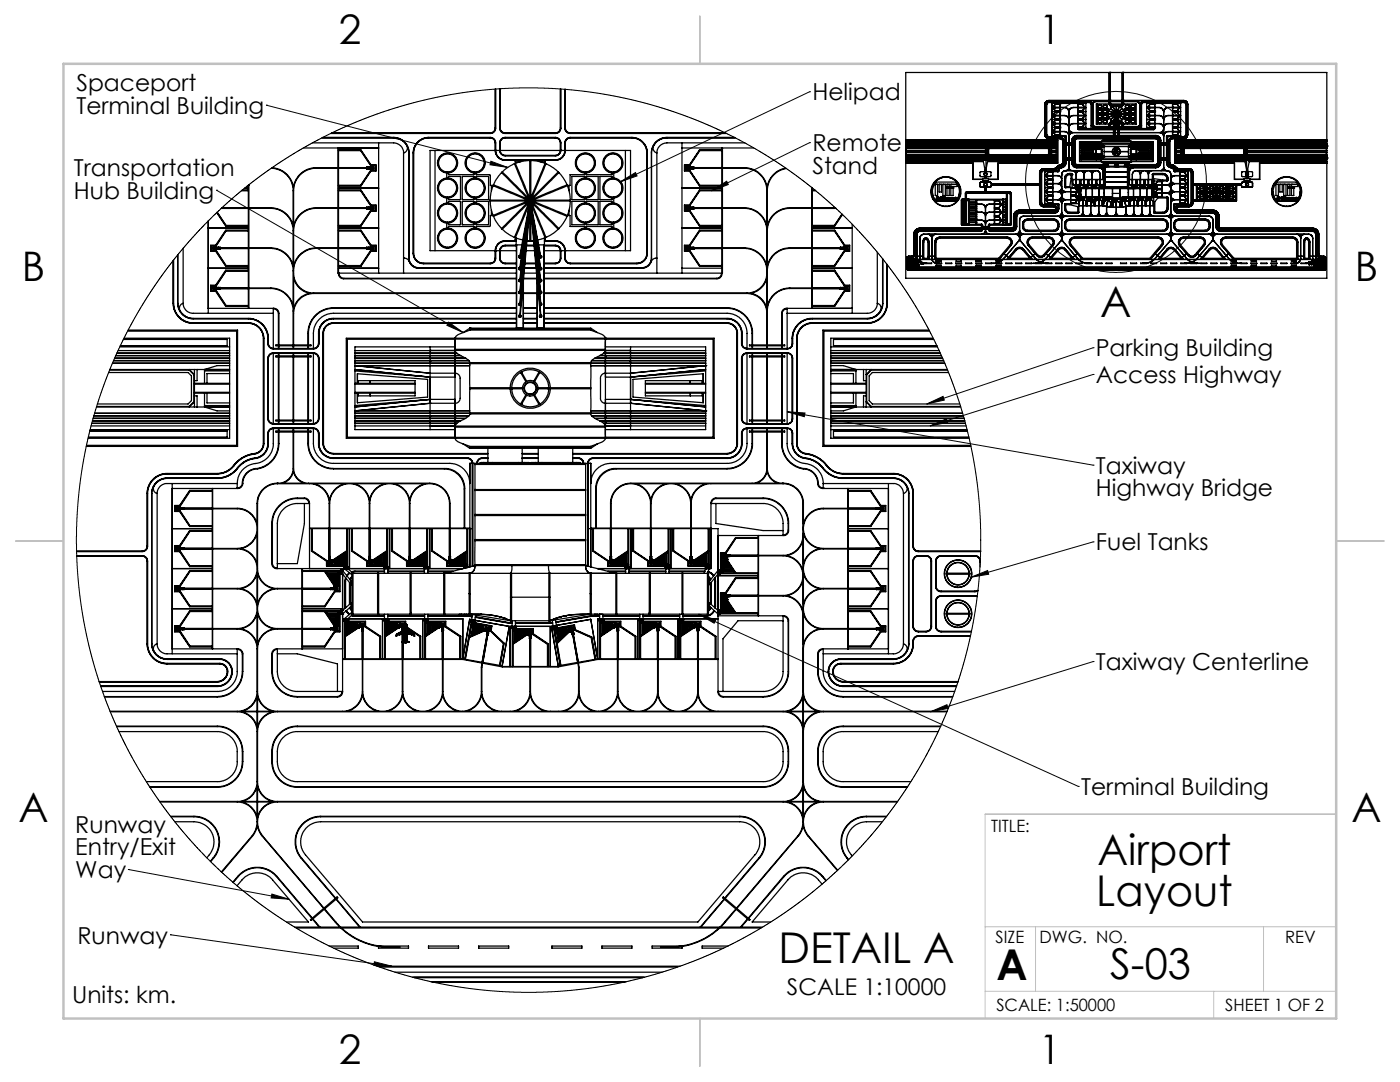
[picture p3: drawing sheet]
<svg xmlns="http://www.w3.org/2000/svg" width="279mm" height="216mm" viewBox="0 0 279 216" stroke-linecap="round" stroke-linejoin="round" font-family="sans-serif">
<defs><g id="words">
<g font-size="8.5">
<text x="219.5" y="63.3">A</text>
<text x="219" y="172.7">Airport</text>
<text x="218.8" y="180.8">Layout</text>
<text x="155.4" y="192.2">DETAIL A</text>
<text x="198.9" y="195.5">A</text>
<text x="221.6" y="195.4">S-03</text>
</g>
<g font-size="8.1">
<text x="67.6" y="8.9">2</text>
<text x="207.3" y="8.9">1</text>
<text x="4.4" y="56.2">B</text>
<text x="270.4" y="56.2">B</text>
<text x="3.7" y="164.1">A</text>
<text x="269.7" y="164.1">A</text>
<text x="67.6" y="212.4">2</text>
<text x="207.3" y="212.4">1</text>
</g>
<g font-size="4.7">
<text x="15.2" y="18.2">Spaceport</text>
<text x="15.2" y="22.7">Terminal Building</text>
<text x="162.1" y="20">Helipad</text>
<text x="14.8" y="35.2">Transportation</text>
<text x="162.1" y="30.2">Remote</text>
<text x="162.1" y="34.7">Stand</text>
<text x="14.8" y="39.7">Hub Building</text>
<text x="218.7" y="71.1">Parking Building</text>
<text x="218.7" y="76.4">Access Highway</text>
<text x="218.7" y="94.5">Taxiway</text>
<text x="218.7" y="99.1">Highway Bridge</text>
<text x="218.7" y="109.8">Fuel Tanks</text>
<text x="218.7" y="133.7">Taxiway Centerline</text>
<text x="215.8" y="158.6">Terminal Building</text>
<text x="15" y="166.1">Runway</text>
<text x="15" y="170.7">Entry/Exit</text>
<text x="15" y="175.2">Way</text>
<text x="15.5" y="188.3">Runway</text>
<text x="14.4" y="200.2">Units: km.</text>
</g>
<text font-size="4.6" x="157.1" y="198.6">SCALE 1:10000</text>
<g font-size="3.4">
<text x="197.8" y="166">TITLE:</text>
<text x="198.7" y="188.1">SIZE</text>
<text x="207.5" y="188.1">DWG. NO.</text>
<text x="256.5" y="188.2">REV</text>
<text x="198.8" y="201.7">SCALE: 1:50000</text>
<text x="244.5" y="201.7">SHEET 1 OF 2</text>
</g>
</g></defs>
<g fill="none" stroke="#000" stroke-width=".25">
<path d="M98.8 17.8v7.9l-.3 .6-.7 .2M98.9 17.8v7.8l-.3 .6-.7 .4M98.9 17.8v8l-.2 .4-.5 .4h-32.2M99.7 17.7v8.1l.4 .6 .6 .2h10.2l.6-.2 .4-.8v-7.9M99.8 17.7v8l.2 .5 .6 .4h10.5l.4-.3 .4-.5v-8.1M99.8 17.7v8.1l.4 .5 .6 .2M111.8 17.7v7.9l-.4 .8-.6 .1M112.7 17.8v7.9l.2 .5 .6 .4h31.5M112.8 17.8v8l.2 .4 .6 .4h31.3M180.8 14.5h84v41h-84zM221.4 14.5v5.4l-.2 .1M221.4 19.9l-.2 .2"/>
<path d="M221.4 14.5h.1M221.4 14.5v5.4M221.5 14.5v5.4l.3 .2M221.6 19.9l.2 .2M221.6 19.9l.2 .1M221.6 14.5h.1M221.6 14.5v5.4M224 19.9l-.2 .2M224 19.9l-.2 .1M224 14.5h.1M224 14.5v5.4M224 14.5v5.4l-.2 .2"/>
<path d="M224.2 14.5h.1M224.2 19.9l.2 .2M224.2 14.5v5.4M224.2 19.9l.2 .1M48.2 38.1h1.4M48.3 38h1.3M48.4 37.9h1.2M48.9 37.5h.7M49.4 37.1h.2M49.5 37h.1M49.6 37h.1M49.6 37v24.5"/>
<path d="M49.7 36.9v24.6M54.2 33.6l1.5 .3 1.1 .6 .7 .7 .7 1.1 .3 1.2v7.6l-.5-1.4-.6-.7-.5-.6-1.1-.6-1.3-.3h-4.8M54.3 33.5l1.5 .3 1.5 1 .7 1 .6 1.6 .2-1 .8-1.3 .8-.8 .7-.4 1.6-.4h4.8M60.5 29.5h15.1M62.3 28.5h16.3l.8 .2 .6 .4 .5 .9v.5M64.2 27.5l14.9 .1 1.4 .6 .7 1 .1 .5-.1 .4-.7 .4M64.3 27.5h14.7l1.3 .5 .9 .9 .4 1.3v21.5l.3 .8 .5 .6 1.1 .4h19.5M64.4 27.4h14.4l1.2 .4 1.1 .9 .4 .8 .2 .9v21.5l.3 .7 .5 .5 .8 .3h19.7M66.1 26.6h31.8M67.5 33.6h-5.2l-1.4 .5-1.3 1.1-.8 1.4-.2 1.2v7.3l.3-1 .6-1 .8-.7 1-.6 1.3-.3h4.9M67.5 29.5v25h35.5M67.6 33.6h.1"/>
<path d="M67.6 29.5v25.3l.4 .7 .5 .1h34.5M67.6 29.9h4.4l2 3h1.1v1.2h-1.1l-2 3h-4.4M67.6 30h4.4l2 3h1v1h-1l-2 3h-4.4M67.6 38.1h4.4l2 3h.9v.9h-.9l-2 3h-4.4M67.6 37.5h8M67.6 30.1h4.4l2 3h.9v.9h-.9l-2 3h-4.4M67.6 33.6h5.6l.1 .1v-.1M67.6 37.9h4.4l2 3h1.1v1.2h-1.1l-2 3h-4.4M67.6 38h4.4l2 3h1v1.1h-1l-2 2.9h-4.4M67.6 33.4h5.6M67.6 33.5h5.6v-.2l.1 .1 .3-.1-.1 .2M73.2 33.4l.6 .1v-.2l.1 .1 .3-.1-.1 .2"/>
<path d="M73.4 33.6l.2 .1-.1-.1M73.5 33.6v.1M73.5 33.4v.1M73.6 33.4h.2M73.8 33.4v.1l.7-.1v.3M73.8 33.7h.7M73.9 33.6v.1l-.1-.1-.6 .1M74 33.6l.2 .1-.1-.1M74.1 33.6v.1M74.1 33.4v.1M74.2 33.4l.4-.1v.4l-.2-.1M74.3 33.6v.1l.1-.1"/>
<path d="M74.3 33.5v-.1v.1M74.3 33.6v.1M75.6 28.5v26M80.5 30.5v24M86.8 30v20M89.1 34.5v1M89.1 39.5v1M89.5 35.5v-.3h2.4v4.6h-2.4v-.3M89.5 34.5l.1 .4h5l.1-.4M94.7 35.5l-.1-.3h-2.3v4.6h2.3l.1-.3M95 35.5v-.3h2.5v4.6h-2.5v-.3M95 34.5l.1 .4h2.7l.1 .1v2h.5"/>
<path d="M97.8 39.9v.2M98.1 37v1.1M98.4 37l6.9 2.9h-7.5M98.4 37l-.5 1.7-.1 1.2M98.9 30l.1 .7 .4 .7 .8 .5 .6 .1M98.9 30h.1M98.9 30l-.1-1.8-.2-.4-.5-.3h-13l-1 .3-1 .9-.3 .4-.3 1.1v20.6l.3 .8 .3 .4 1.2 .6h13.7l.8-.6 .1-2M99.7 30l.3 .7 .6 .4h10.5l.6-.4 .2-.7M99.7 30h.1M99.7 30l.1-1.9 .4-.5 .5-.2h10.2l.5 .2 .5 .6v1.8M100.1 34.4l-1.1 1.4-.5 1.1M100.2 34.3l-.1 .1 5.3 5.3-6.9-2.8-.1 .1"/>
<path d="M100.8 31l-.7-.2-.3-.7v-1.9l.2-.4 .6-.3h10.6l.4 .3 .3 .5v1.9l-.4 .6-.7 .2M100.8 31l-.6-.2-.4-.6 .1-2 .3-.5 .3-.1 10.4-.1 .5 .2 .3 .3 .1 2.1-.4 .7-.6 .2M100.8 32l-1-.3-.6-.6-.4-1-.1-2-.3-.4-.5-.2-12.9 .1-.9 .3-.8 .7-.5 .8-.3 .9v20.4l.5 1.2 .6 .4 .8 .2h13.5l.5-.1 .3-.5 .1-2.2 .4-.8a1.97 1.97 0 0 1 1.6-.9h2.2M100.8 32h10M100.8 31h10M102.7 32.7l2.8 6.9-5.3-5.3M102.7 32.7l-1.5 .8-.9 .8M102.8 32v.6M102.8 32.3h1.1M102.9 32.6l2.8 6.9M102.9 32.6l-.2 .1M105.6 39.8h.5l-.1 .5v-.2h-.3l-.1 .2z"/>
<path d="M105.7 32v7.5M105.7 32l-1 .1-1.8 .5M105.7 32h.2M105.9 32v7.5l2.9-6.9M105.9 32l1.1 .1 1.8 .5M107.8 32.3h1M108.8 32.6l.2 .1M108.8 32v.6M109 32.7l-2.9 6.8M109 32.7l1.5 .8 .9 .8M111.4 34.3l-5.2 5.3M111.4 34.3l.1 .1"/>
<path d="M111.5 34.4l-5.2 5.3 6.9-2.8M111.5 34.4l.9 1.1 .8 1.4M111.9 30h.1M112.8 30l-.2 .7-.5 .8-.8 .4-.5 .1M112.8 28.5l.2-.7 .6-.3h12.9l1 .3 .9 .7 .5 .9 .3 1.1M112.8 30h.1M112.8 28.5v1.5M112.8 30l-.1 .7-.6 .9-.6 .3-.7 .1M112.8 25.5l.2 .6 .2 .3 .6 .1M112.8 28.5l.3-.7 .6-.3h12.6l1 .3 .7 .4 .8 1 .3 1v20.6l-.4 1-.6 .5-.9 .2h-13.5l-.7-.4-.2-.6M113.2 36.9v.1M113.2 37l-6.8 2.9h7.4"/>
<path d="M113.2 37l.5 1.9 .1 1M113.6 37v1.1M113.8 39.9v.2M116.7 35.5v-.3h-2.6v4.6h2.6v-.3M116.7 34.5v.4h-2.9v2.1h-.6M117 35.5v-.3h2.4v4.6h-2.4v-.3M117 34.5v.4h5.1v-.4M122.1 35.5v-.3h-2.4v4.6h2.4v-.3M122.5 34.5v1M122.5 39.5v1M124.8 30v20M129.2 30.5v20"/>
<path d="M129.2 30.5l-.3-1.3-.5-.7-.9-.7-1.2-.4h-12.7l-.5 .3-.4 .6v2l-.3 .7-.5 .6-.8 .3-10.8-.1-.6-.2-.6-.7-.2-.7-.1-2.1-.3-.5-.5-.2h-12.7l-.9 .2-.9 .6-.8 1.2-.3 .9v20.4l.5 1.2 .9 .6 .7 .1h13.4l.6-.2 .3-.4 .1-2.2 .2-.5 .4-.6 1.1-.5h2.4M130 30.5v21M131.1 30.5v24M136.1 37.5h8M136.1 29.5h14.3M136.1 28.5v26M137.3 33.4l-.2-.1v.4l.1-.1M137.3 33.4l.1 .1h6.7M137.4 33.6v.1h-.2M137.5 33.6v.1l.1-.1M137.5 33.5v-.1v.1M137.5 33.6v.1"/>
<path d="M137.8 33.6v.1l.1-.1M137.8 33.4v.1M137.8 33.6v.1M137.8 33.4h.1M138.1 33.6v.1l.1-.1M138.1 33.5v-.1v.1M138.1 33.6v.1M138.4 33.6v.1l.1-.1M138.4 33.4v.1M138.4 33.6v.1M138.4 33.4h.1M144.1 33.6h.1"/>
<path d="M144.1 29.5v25.4l-.4 .5-.5 .2h-34.6M144.1 29.9h-4.5l-2 3h-1v1.2h1l2 3h4.5M144.1 30h-4.5l-2 3h-.9v1h.9l2 3h4.5M144.1 38.1h-4.4l-2 3h-1v.9h1l2 3h4.4M144.1 30.1h-4.4l-2 3h-1v.9h1l2 3h4.4M144.1 37.9h-4.5l-2 3h-1v1.2h1l2 3h4.5M144.1 38h-4.5l-2 3h-.9v1.1h.9l2 2.9h4.5M144.1 33.4h-5.6v-.1l-1.1 .1-.1-.1v.2l-.2-.1v.3M144.1 33.6l-6.7 .1M144.2 33.6h5.1l1.4 .5 1.5 1.2 .6 1.1 .2 1.3v7.4l-.4-1.2-.5-.8-.8-.7-1-.6-1.2-.3h-4.9M144.2 33.5h4.7l1.4 .3 1 .6 .7 .7 .7 .9 .4 1.4 .4-1.4 .6-.9 1.2-1 1.5-.6M144.2 29.5v25h-35.6"/>
<path d="M146.6 27.4l-14.1 .1-.8 .3-1 .7-.4 .7-.3 1.3M146.6 27.5h-14.1l-.8 .3-.9 .7-.6 .9-.2 1.1M146.8 27.5h-13.9l-1.1 .3-.9 .7a1.15 1.15 0 0 0 .1 2h.1M148.7 28.5h-15.7l-.7 .2-.6 .4-.5 .7-.1 .7M156.9 33.6l-1 .3-1.1 .6-.8 .8-.6 1.1-.3 1.3v7.4l.5-1.2 .5-.8 .9-.8 .9-.5 1.2-.3h4.9M162 37.4v24.1M162.1 38.1h.7M162.1 37.9h.5M162.1 38h.6M162.1 37.5v24M180.8 31.5h.1M180.8 31.6h.1"/>
<path d="M180.8 31.4h.1M180.8 29h.1M180.8 29.1h.1M180.8 29.2h.1M180.8 31.4h30M180.8 29.1h30M180.8 31.3h30M180.8 28.8h30M180.8 31.5h30M180.8 31.6h30M180.8 28.9h30M180.8 29h30"/>
<path d="M180.8 29.2h30M180.8 29.4h15.5l.5 .1v.6M180.8 31.2h30M180.8 32.6h13.3v3.2h2M180.8 27.9h30.3v4.7h-11.9v3.2h-1.9M180.8 32.5h13.4v3.3h1.9M180.8 28h30.3v4.5h-11.9v3.3h-1.9M180.8 30.4h16.4M180.8 30.1h16.4M180.8 29.6h16M180.8 30.9h16M180.8 31h30"/>
<path d="M180.8 29.5h30M180.8 32.2h15.5M180.8 28.3h30v3.9h-13.7M180.8 31.8h15.1l.3 .1M180.8 28.6h30M180.8 31.9h30M180.9 28.3h29.8v.2h-29.8zM180.9 30.1v-.4h15.8v.4M180.9 30.4v.4h15.8v-.4M185.9 38.2h.1M185.9 38.2l.2-1 .4-.8 .8-.6 1.2-.5 1.2 .2 1.1 .6 .8 1.3 .1 .8M186.1 38.2l.2 1.2 .6 .7"/>
<path d="M186.7 36.8h.1M186.7 36.8h.4M186.7 36.8v2.2h.4v-2.2M186.8 39.9h.1M186.8 39.9l.1-.1 .2 .1M186.9 39.3h.1M186.9 39.3l-.1 .6M187 39.4v.3h-.1zM187 39.3h.1M187 39.3l.1 .6M187.1 36.8h.1M187.1 39.9h.1"/>
<path d="M187.2 39.9h.1M187.2 39.4h.1M187.2 39.5v.4M187.2 39.5h.1M187.3 39.9h.1M187.3 39.5v.4M187.4 39.5h.1M187.4 36.8h.1M187.4 36.8h.5M187.4 36.8v1.5h.5v-1.5M187.5 39.5h.1M187.5 39.5l-.1 .1"/>
<path d="M187.7 39.6h.1M187.7 39.3v.2M187.7 39.3h.1M187.8 39.3h-.1M187.8 39.3h.1M187.9 39.5h.1M187.9 39.6l-.1 .2h.1M187.9 36.8h.1M187.9 39.3h.1M187.9 39.6l.1 .3h-.3v-.3M187.9 39.3h-.1l.1 .2M187.9 39.3v.1"/>
<path d="M187.9 39.4h.1M188 39.3h.1M188 39.5h.1M188 39.5l-.1 .1M188.2 36.8h.1M188.2 36.8h.5M188.2 36.8v2.2h.5v-2.2M188.2 39.7v.2h.3v-.2M188.2 39.4v.1M188.2 39.3h.1M188.2 39.7h.1M188.2 39.5l.2 .3-.1-.1"/>
<path d="M188.2 39.3v.1M188.3 39.3h-.1M188.3 39.3h.1M188.3 39.7h.1M188.4 39.3h.1M188.5 39.7h.1M188.5 39.3h.1M188.5 39.3v.2l-.2-.2 .2 .4M188.6 39.5h.1M188.6 39.5v.5l.1-.5v.3M188.6 39.8h.1M188.7 36.8h.1"/>
<path d="M188.7 39.5h.1M188.7 39.8h.1M188.8 39.5h.1M188.8 39.5v.3l-.2 .1M188.8 39.5h.2v.3l-.1-.1M188.9 39.7l-.1 .2h.2M188.9 39.7h-.1M188.9 39.7h.1M188.9 39.5h-.1M188.9 39.5h.1M189 36.8h.1M189 37.5h.1"/>
<path d="M189 36.8h.4M189 37.5h.4M189 36.8v.4h.4v-.4M189 37.5v1.5h.4v-1.5M189 39.5h.1M189 39.9h.1M189.1 39.5h.1M189.1 39.5l-.1 .4M189.2 39.5v.4l.2-.1M189.2 39.5h.1M189.3 39.5h.1M189.3 39.8h.1"/>
<path d="M189.4 39.5h.1M189.4 39.8h.1M189.4 39.5h-.2v.3h.1M189.4 36.8h.1M189.4 37.5h.1M189.4 39.5v.4l.3-.1M189.5 39.5h-.1M189.5 39.5h.1M189.5 39.7h.2M189.6 39.5h.1M189.6 39.8h.1M189.6 39.5h-.1v.3h.1"/>
<path d="M189.6 39.5l.1 .2M189.7 39.7h.1M189.7 39.5h.1M189.7 39.5v.5l.2-.5v.3M189.8 36.8h.1M189.8 37.5h.1M189.8 36.8h1.2M189.8 37.5h.4M189.8 36.8v.4h1.2v-.4M189.8 37.5v1.5h.4v-1.5M189.8 39.5h.1M189.8 39.8h.1"/>
<path d="M189.9 39.5h.1M189.9 39.8h.1M189.9 39.5v.4h-.1M190 39.5h.1M190 39.5v.4h.3v-.4M190.1 39.5h-.1M190.1 39.5h.1M190.1 39.5l.1 .3zM190.2 37.5h.1M190.2 39.5h.1M190.3 39.5h.1M190.3 39.5v.4l.2-.4"/>
<path d="M190.4 39.5h.1M190.5 39.5h.1M190.6 39.5h.1M190.6 39.4h.1M190.6 39.4v.5l.1-.1M190.6 39.4l.1 .4M190.7 39.5h.1M190.7 39.8h.1M190.7 39.5h-.1M191 36.8h.1M191.5 38.2l-.2 .9-.6 1M191.9 39.9v4.8"/>
<path d="M192.1 39.8l-.2 .1M192.1 39.9h.1M192.1 39.8h.4M192.1 39.9v4.8M192.4 39.9h.1M192.4 39.9v4.8M192.7 39.9v4.8zM192.7 39.5l-.2 .3M192.7 38.6v.9M192.9 38.3l-.2 .3M192.9 38.4l-.2 .2M192.9 39.7h.1"/>
<path d="M192.9 39.8h.1M192.9 38.7l.1-.1h7.8l.1 .1M192.9 39.8h7.8M192.9 39.8h.4M192.9 39.9h7.2M192.9 38.7v6.2M192.9 38.3h3.5M193.1 38.5l-.2 .2M193.1 38.5h7.6M193.3 39.8h.1M193.3 39.8v5.1M193.4 39.9v4.9"/>
<path d="M194.8 39.9v4.9M194.9 39.9v4.9M195.6 37.1l.2 .2M195.6 37.1l.2 .3h.7l.1 .8-.2 .1M195.6 36.5v.6M195.8 36.3l-.2 .2M195.8 37.3h.6M195.8 36.3h.6M196.1 35.6h1.2v.4h-1.2zM196.2 31.9h.1M196.2 32h.1M196.2 32h-15.3v.2"/>
<path d="M196.2 31.9v.1M196.2 32l.1 .2M196.3 32.2l.3 1.6M196.3 32.2h.1M196.4 37.3l.2 .2M196.6 36v.2l-.2 .1M196.6 33.8l-.1 .4-.9 .2v.7l.9 .1 .1 .4M196.6 38.1l-.2 .2M196.6 36.2l-.2 .1M196.6 36.2h.1M196.6 36.2l-.2 .2h-.8v.9h.2M196.6 38.1l-.2 .3"/>
<path d="M196.6 37.5v.6M196.8 36.2l.1 .2h.8l.1 .1M196.8 36.2l.2 .1M196.8 38.1l.2 .2M196.8 31.9v2.2l.2 .2h.8v.8l-.9 .1-.1 .4M196.8 30.4v.6l-.5 .2h-15.5M196.8 36v.2M196.8 37.5v.6M197 36.3h.6l.2 .2M197 37.3l-.3 .2v.7l.3 .2M197 37.3l-.2 .2M197 37.3h.6"/>
<path d="M197 38.3h4.6M197.1 29.5v.5h.1M197.1 32.2l-.3 1.6h-.2M197.2 32h.1M197.2 30.6h-.1v.4M197.2 29.5v1.5M197.2 32h13.5v.2M197.2 32l-.1 .2M197.2 29.7v1.1l.2 .2-.2-.2M197.3 29.7l.1-.1h11.7l.2 .1v1l-.2 .2h-11.7l-.1-.2zM197.4 29.5l-.2 .2M197.8 36.5l.2 .3"/>
<path d="M197.8 37.1l-.2 .2M197.8 37.1l-.1 .2-.8 .1-.1 .1M198 36.9l-.2 .2M198 36.8h9.3M198 36.9h9.3M198.5 39.9h.1M198.5 39.9v4.8M200.1 39.8h.1M200.1 39.9h.1M200.1 39.8h.5M200.1 39.8v5.1M200.6 39.8v5.1"/>
<path d="M200.7 38.5l.2 .2v.9l-.2 .2M200.7 38.5l.2 .2M200.7 39.8v5.1M200.9 39.5l-.2 .3M200.9 39.9h.1M200.9 38.7v.8M200.9 39.9v4.7M201.1 38.6l.4-.1 .1 .2v5.9l-.1 .2h-.3l-.2-.2zM201.6 38.4l.2 .2M201.6 38.3l.2 .3M201.8 38.6v6.1M207.3 36.9l.2 .2v3.3"/>
<path d="M207.3 36.9l.2 .1v3.7l.3 .4 .5 .1M207.5 34.4v2.2l-.2 .2M207.7 34.4v6M207.9 34.4v6M208.3 33.7l-.6 .2-.2 .5M208.3 33.8l-.4 .2-.2 .4M208.3 33.8l-.5 .3 .1 .3M208.3 33.7l-.5 .1-.3 .4v2.5l-.2 .1M208.3 33.7h2M208.3 33.8h2M208.5 37.4h1.6M208.5 35.8h1.6"/>
<path d="M208.5 39.1h1.6M208.5 34v6.9M208.5 34.3h2.6M208.5 26.8l.2 .6 .6 .3M208.5 20.8v6M208.6 39.9h.2l.4 .6h.9M208.6 35.1h.2l.4 .6h.9M208.6 36.5v.2h.2l.4 .7M208.6 38.1v.2M208.7 39.9h2.6l.5 .3 .1 .4M208.7 36.7l2.8 .1 .3 .3v.6l-.2 .4-.5 .1M208.7 35.1h2.6l.5 .3 .1 .3-.1 .6-.5 .3h-2.6"/>
<path d="M208.7 38.2h2.4M208.7 36.6h.1M208.7 39.9h.1M208.7 39.8h.1M208.7 35.1h.1M208.7 26.8l.1 .5 .4 .2h2.6l.3 .2 .2 .6M208.7 26.8l.3 .6h.3M208.7 35h2.5l.6 .4 .1 .3M208.7 38.2v.1M208.7 20.8v6M208.7 36.7h.1M208.7 38.2h.1"/>
<path d="M208.7 35h.1M208.8 36.7h.1M208.8 38.3h.1M208.8 39.9h.1M208.8 35.1h.1M208.8 36.8l.4 .6M208.8 38.3l.4 .6M208.8 36.6h.1M208.8 39.7h-.2v.3h.2l.4 .6h.9M208.8 38.2h.1M208.8 34.9h-.2v.3h.2l.4 .6h.9M208.8 39.8h.1"/>
<path d="M208.8 35h.1M208.8 38.2v.1M208.9 36.6h.1M208.9 39.8h.1M208.9 35h-.3v.1M208.9 36.7h.1M208.9 39.9h.1M208.9 35.1h.1M208.9 20.8l.3-.3h8.3l.2 .3M208.9 26.8l-.1 .2v.2l.5 .2M208.9 26.8l.1 .3 .3 .2h3.2M208.9 20.8v6"/>
<path d="M209 36.7h.1M209 36.6h.1M209 38.3h.1M209 38.2h.1M209 39.9h.1M209 39.8h.1M209 35.1h.1M209 35h.1M209 38.2v.1M209.2 29.5l.1 .2-.1-.2h-11.8M209.2 39.1l-.4 .7h-.2v.1M209.2 37.4h.9"/>
<path d="M209.2 37.3h.9M209.2 38.9h.9M209.2 37.5l-.4 .6h-.2v.2h.2l.4 .6M209.2 37.5h.9M209.2 34.4h.9M209.2 34.3h.9M209.2 34.3l-.4 .7M209.2 37.5l-.4 .6M209.2 39.1h.9M209.2 39.2h.9M209.2 39.1l-.4 .6M209.2 34.3l-.4 .6"/>
<path d="M209.3 20.2l-.3 .1-.3 .5M209.3 20.2l-.3 .2-.3 .4M209.3 20.1l-.5 .1-.2 .4v6.5l.2 .4 .5 .1M209.3 20.1l-.4 .1-.3 .3-.1 .3M209.3 20.2l-.5 .3v.2l.1 .1M209.3 20l-.6 .3-.2 .5M209.3 30.8l-.1 .2M209.3 20h11.9M209.3 27.6h2.2M209.3 20.2h8M209.3 27.4h2.2M209.4 30.4h1.4"/>
<path d="M209.4 30.1h1.4M209.4 30.6h.1v.4M209.4 29.5v1.5M209.5 29.5v.5h-.1M209.8 30.4v.6l1 .2M209.8 29.6h1M209.8 30.9h1M209.9 30.4v.4h.9M209.9 27.1h2.8l.1 .2M209.9 25.4h1.6M209.9 23.8h1.6M209.9 22.3h1.6"/>
<path d="M209.9 20.6h6.8M209.9 20.5v6.8M210 26.1v.3h.3l.3 .6M210 26.2h.4M210 22.9v.2h.3l.3 .6M210 21.3v.3h.3l.3 .6M210.1 35.9h-.9l-.4 .6h-.2M210.1 35.9h-.9l-.4 .6h-.2v.3h.2M210.1 34.3v6.3M210.1 26.2l1.4 .1M210.1 23.1h.1M210.1 21.5h.1"/>
<path d="M210.1 21.4h.1M210.1 26.3h.1M210.1 26.2h.1M210.1 24.7h.1M210.1 26.2h2.3M210.1 21.4h2.3M210.1 21.4v.1M210.1 23h.1M210.1 24.6v.1M210.1 26.2v.1M210.2 21.4h.1M210.2 26.2h.1"/>
<path d="M210.2 24.6h.1M210.2 23h2.2M210.2 21.4l-.1 .1h1.4M210.2 21.4v.1M210.2 23h.1M210.2 24.6v.1M210.2 26.2v.1M210.2 23.1h.1M210.2 21.5h.1M210.2 26.3h.1M210.2 24.7h.1M210.2 24.5h-.2v.3l.3-.1 .3 .7h.9"/>
<path d="M210.2 26.1h-.2v.3h.2l.4 .6h.9M210.2 23.1l.4 .6M210.2 21.6l.4 .6M210.2 26.4l.4 .6M210.3 23.1h.1M210.3 21.5h.1M210.3 26.3h.1M210.3 24.6h.1M210.3 23h.1M210.3 24.6l.1 .1M210.3 21.4v.1M210.3 24.6v.1"/>
<path d="M210.3 26.2v.1M210.3 21.4h.1M210.3 26.2h.1M210.3 24.7h.1M210.4 21.4l-.1 .1M210.4 23.1h.1M210.4 23h.1M210.4 21.5h.1M210.4 21.4h.1M210.4 26.3h.1M210.4 26.2h.1M210.4 24.7h.1"/>
<path d="M210.4 24.6h.1M210.4 21.4v.1M210.4 24.6v.1M210.4 26.2v.1M210.6 22.2h.9M210.6 27h.9M210.6 23.7h.9M210.6 25.5l-.4 .6M210.8 29.4l-1 .1v.6M210.8 29.7h-.9v.4M210.8 31.8h-13.3l-.3 .2M211 33.3l-.3 .3-.4 .1"/>
<path d="M211.1 33.4l-.5 .4h-.3M211.1 38.2l.5 .2 .2 .4v.6l-.3 .3-2.8 .1M211.1 34h-2.9l-.3 .4M211.1 34.3h.1M211.1 34.2h.1M211.1 34v.3M211.3 34l-.2 .2M211.3 34l-.2 .3M211.5 23.7h.1M211.5 22.3h.1M211.5 23h.1M211.5 22.2h.1"/>
<path d="M211.5 21.4h.1M211.5 20.7h.1M211.5 27h.1M211.5 26.2h.1M211.5 25.5h.1M211.5 24h.1M211.5 24.7h.1M211.5 25.4h.1M211.5 27.4l.7 .4 .1 .5M211.5 27.6l.4 .1 .3 .6M211.5 27.7l.4 .1 .2 .5M211.5 27.7l.5 .1 .1 .5"/>
<path d="M211.5 27.4l.4 .2 .3 .2 .1 .7 .2 .1M211.5 20.6h.1M211.5 23.9h-.9l-.3 .7h-.3v.2M211.5 20.7h-.9l-.3 .7-.3-.1v.3h.2l.4 .6h.9M211.5 22.3h-.9l-.3 .7-.3-.1v.3h.2l.4 .6h.9M211.5 25.6h-.9l-.3 .7M211.5 25.5h-.9l-.4 .6M211.5 24h-.9l-.4 .6M211.5 20.6l.1 6.5M211.8 32.8l-.5 .2-.3 .3M211.8 32.8l-1.5 .9M211.8 33l-.5 .2-.4 .4-.6 .2"/>
<path d="M211.8 33l-.5 .2-.2 .2M211.9 39.2l.2 .4 .4 .2-.3 .2-.3 .5M211.9 37.6l.3 .5 .3 .1-.3 .1-.3 .6M211.9 39.2l-.3 .5-.4 .1 .4 .2 .3 .5M211.9 36l-.3 .5-.4 .2 .4 .1 .3 .5M211.9 37.6l-.3 .5-.4 .1 .5 .3 .2 .4M211.9 34.9h.1M211.9 34.9v2.8l.4 .4 .4 .1M211.9 37.6v1.3M211.9 39.2v1.3M212.1 32.5v.2l-.3 .1M212.1 28.3v4.2"/>
<path d="M212.2 32.5l-.2 .3-.7 .2-.3 .3M212.3 28.5l.2 .2h1.7l.1-.2M212.3 28.5l.2 .1M212.3 31.5l.2 .2h1.7l.1-.2M212.3 31.5l.2 .1M212.3 32.5l-.1 .3-.4 .2M212.3 28.3v.2M212.3 29.1v2.4M212.3 32.1v.4M212.4 21.4l.6 .3 .3 .5 .3-.5 .6-.3M212.4 26.2l.5 .2 .4 .4v1.8M212.4 26.2l.7 .3 .2 .5"/>
<path d="M212.4 24.7l.6 .1 .3 .7M212.4 24.7l.6 .2 .3 .5M212.4 23.1l.5 .1 .3 .3 .1 .5M212.4 23l.5 .2 .4 .6M212.4 21.4l.6 .2 .3 .4v.4M212.4 24.7l-2.3-.1 .1 .1M212.5 37.2l.2 .2M212.5 35.6v1.8h7.6M212.5 28.8l-.2 .3M212.5 28.9l-.2 .2M212.5 31.9l-.2 .2M212.5 31.8l-.2 .3"/>
<path d="M212.5 31.9l-.2 .1-.1 .8-.9 .4-.2 .2M212.5 31.9v.8l-.1 .2-1 .5-.3 .3v.3M212.5 27.1l.2 .2M212.5 27.1h.1M212.5 28.9l-.2 .1v2.5l.2 .1M212.5 31.6h1.6M212.5 28.6h1.6M212.5 27.1v1.5M212.5 28.9v2.7M212.6 31.5h1.4zM212.6 29h1.4M212.6 28.5h1.4z"/>
<path d="M212.6 29h.1M212.6 32h.1M212.6 32h1.4M212.7 38.2l-.4 .1-.4 .5v.5l.3 .4 .3 .1 2.6 .1h-2.6l-.5 .3-.1 .4M212.7 34l-.5 .2-.3 .3v.4M212.7 34l-.6 .3-.2 .6M212.7 34h.1M212.7 34h6.3l.5 .4 .1 .5M212.7 37.4h.1M212.7 38.2h2.4l-.2 .1M212.7 32.5l-.2 .6-.9 .4-.3 .5M212.7 27.3v1.3"/>
<path d="M212.7 28.9v2.7M212.7 31.9v.6M212.8 32.5l-.3 .7-.9 .3-.3 .5M212.9 34l.3-.2 .1-.3 .1 .3 .4 .2M213.3 31.9h.1M213.3 33.5l.3 .4 .9 .4 .3 .6M213.3 33.5l-.2 .4-.4 .1M213.3 28.6h.1M213.3 25.6l.2 .6 .6 .3M213.3 25.9l.4 .5 .2 .1M213.3 25.5v1.6l.2-.4 .4-.2M213.3 28.9h.1"/>
<path d="M213.3 31.6h.1M213.3 22.4v1.4M213.3 24v1.4M213.3 28.9v2.7M213.3 31.9v1.6M213.5 34.6l-.6 .2-.3 .4-.1 .4M213.5 34.6l-.7 .3-.3 .7M213.5 34.6h.2M213.7 37.4h.1M213.7 39.1h1.6M213.7 39.2h.9l.3 .5M213.7 37.4v3.2"/>
<path d="M213.7 34.6l.3 .3M213.7 34.6l.3 .1v2.7M213.7 34.9l-.2 2.4h-.8M213.9 31.9l.1 .9 .3 .5 .4 .1 5 .1 .4 .5v1.8M213.9 28.9v2.7M213.9 31.9l.1 .9 .6 .6 5.1 .1 .5 .6v1.7M213.9 26.5h.1M214 34.9h-.8l-.5 .4v2.1M214 34.9h.1M214 35.8h6.5M214 35.8v1l.6 .3v.3h.9M214 29h.1"/>
<path d="M214 32h.1M214.1 36.7l.6 .4v.2h.8M214.1 35.8v.9M214.1 36.7l.6 .4M214.1 28.9l.2 .2M214.1 28.8l.2 .3M214.1 31.9l.2 .2M214.1 31.8l.2 .3M214.1 34l.5 .4 .2 .3 .1-.4 .5-.3M214.1 31.9l.2 .1 .1 .7 .5 .4h5.5l.1 4.3M214.1 31.9v.8l.6 .5h5l.5 .4 .2 .4M214.1 26.5l-.5 .2-.3 .6"/>
<path d="M214.1 28.9l.2 .1v2.5l-.2 .1M214.1 28.8l-1.6 .1M214.1 31.8l-1.6 .1M214.1 28.9v2.7M214.1 26.5h8.1M214.2 21.4l-.7 .4-.2 .6M214.2 23l-.5 .2-.4 .6M214.2 23.1l-.5 .1-.3 .3-.1 .5M214.2 24.7l-.6 .2-.3 .5M214.2 24.7l-.5 .1-.4 .7M214.2 23h2.3M214.2 21.4h2.3"/>
<path d="M214.2 24.7l2.3-.1v.1M214.3 28.5l-.2 .1M214.3 31.5l-.2 .1M214.3 32.5l.3 .4 .3 .1M214.3 32.5l.2 .4 .4 .1M214.3 28v.5M214.3 29.1v2.4M214.3 32.1v.4M214.5 32.5l.2 .3h.2M214.5 28v4.5M214.6 37.5l.3 .6M214.6 39.1l.3 .6"/>
<path d="M214.6 37.5l.1 .1M214.7 37.6l.6 .1M214.7 37.6h.6l.3 .5M214.7 37.2h.1M214.7 37h.1M214.7 37.1h.1M214.7 39.3l.1 .1M214.8 34.9l.1-.6 .6-.3 .6 .3 .3 .6M214.8 37.2h.1M214.8 39.4h.4M214.8 34.9v2.4l-.1-1.5M214.8 37.8l.1 .2"/>
<path d="M214.8 37.7h.4M214.8 38.2h.1M214.8 38.3h.1M214.8 39.8h.1M214.8 39.9h.1M214.8 37h.1M214.8 37.1h.1M214.8 37h-.1M214.8 38.2v.1M214.8 37.9h.4M214.8 37.8h.4M214.9 37.1h.1"/>
<path d="M214.8 37.1v.2M214.9 38.2h.1M214.9 38.3h.1M214.9 39.8h.1M214.9 39.9h.1M214.9 39.5h.3M214.9 37.9h.3M214.9 38.2v.1M214.9 27.4l-.5 .3-.1 .3M214.9 27.6l-.3 .1-.1 .3v4.5l.2 .3 6.4 .1M214.9 27.7h-.2l-.2 .3M214.9 27.4l-.5 .4-.1 .7-.2 .1"/>
<path d="M214.9 27.1l-.6 .1-.2 .3-.2 1.1M214.9 27l-.6 .2-.2 .3-.2 1.1M214.9 37.2h.1M214.9 27h7.3M214.9 27.6h7.3M214.9 27.4h7.3M214.9 33h5.4M214.9 32.8h6.2M214.9 38h.3M214.9 38h.1M214.9 37.1v.2M214.9 39.7h.1"/>
<path d="M214.9 39.6h.1M214.9 38.1h.1M215 39.8h.1M214.9 39.7v.1M215 38.1h.1M214.9 38v.1M214.9 39.6v.2M214.9 39.8h.3M214.9 38.1h.3M214.9 39.7h.3M214.9 39.6h.3M214.9 38.1l-.3-.6 .3 .6"/>
<path d="M214.9 38l.1 .1M214.9 37.2l.3 .1M214.9 37.1l.3 .1M214.9 37.1v.1M215 39.6h.1M215 37.1h.1M215 38h.1M215 38.2h.1M215 38.3h.1M215 39.9h.1M215 39.7h.1M215 39.7v.1"/>
<path d="M215 39.6l-.1 .1M215 38l-.1 .1M215 38.3l-.4 .6h-.9M215 39.9l-.4 .6h-.9M215 39.7h.2M215 37.1l.1-.1v.3M215 38v.1M215 37.1v.2M215 38.2v.1M215 39.6v.1M215 38.3l-.4 .6M215 39.9l-.4 .6"/>
<path d="M215 39.7h-.1M215 38.1h-.1M215 37.1l-.1 .1M215 39.4l.1 .2M215 37.9l.1 .1M215 37.9h.1M215.1 38.2h.1M215.1 39.9h.1M215.1 39.4h.1M215.1 37.8h.1M215.1 37l-.1 .3M215.1 37.1l-.1 .1"/>
<path d="M215.1 39.4l-.1 .3M215.1 37.8l-.1 .3M215.1 37.8v.1M215.1 37.7v.1M215.1 24.7h.1M215.1 21.4h.1M215.1 37.6h.1M215.1 39.2h.1M215.1 39.3h.1M215.1 37.7h.1M215.1 20.6v5h7.1M215.1 37.6v.1"/>
<path d="M215.1 39.2v.1M215.1 37.7h-.3M215.1 39.3v.1M215.1 22.2h.1M215.1 20.7h.1M215.1 24h.1M215.1 25.4h.1M215.1 23.7h.1M215.1 22.3h.1M215.1 23.1h.1M215.1 20.6v5.2l.2 .1M215.1 23.9h.9l.4 .6h.2v.3l-.2-.1-.4 .7-.9-.1"/>
<path d="M215.1 22.2h.9M215.1 20.7h.9l.4 .7 .2-.1v.3h-.2l-.4 .6h-.9M215.1 22.3h.9l.4 .7 .2-.1v.3h-.2l-.4 .6h-.9M215.1 25.4h1.6M215.1 23.7h.9M215.1 23.8h1.6M215.1 22.3h1.6M215.1 24h.9M215.1 37.6h.2M215.1 37l.1-.1v.4M215.1 37.2h.1M215.2 25.6l.1 .3"/>
<path d="M215.2 39.2h-.1M215.2 39.2h.1M215.2 39.1v.8h-.2M215.2 37l-.1 .3M215.2 37.5v.8M215.2 39.5l-.4-.1 .2 .3M215.2 37.5h.1M215.2 37.7h.1M215.2 39.3h.1M215.2 39.1h.1M215.2 37.3h.1M215.2 37.2h.1"/>
<path d="M215.2 39.1v.9h-.2l-.4 .6h-.9M215.2 37.5v.8h-.2M215.2 37v.3M215.2 37.2h-.1M215.2 37.2l.1 .1M215.2 37.2v.1M215.3 39.2h-.7l.1 .1h.5M215.3 39.2h-.6M215.3 36.9v.4M215.3 37.4v5l-.2 .2-1.6-.1M215.3 37.7h.1M215.3 37.5h.1"/>
<path d="M215.3 39.1h.1M215.3 39.3h.1M215.3 37.3h.1M215.3 39.4h4.8v1.6M215.3 37.5h-1.6M215.3 37.5l.3 .4M215.3 37.2l-.1 .1M215.3 39.4h.1M215.3 39.5h.1M215.3 37.4h.1M215.3 37.4l.1-.6v.6M215.3 39.5h.2"/>
<path d="M215.3 25.9h6.9M215.3 39.4v.1M215.4 38.9h.1M215.4 37.3h.1M215.4 39.5h.8v.3M215.4 36.8v.6l.3 .3M215.4 38v.9M215.4 37.8v.2M215.4 39.6h.1M215.4 39.1l.1 .2M215.4 39.1l.2 .2zM215.4 35.8v.9"/>
<path d="M215.4 39.4v.7M215.5 37.7l.1-.1-.1 .1M215.5 39.6h.1M215.5 35.8v1.6M215.5 39.4v.1M215.5 39.6v.4M215.5 39.6h-.1M215.5 36.7l-.6 .4M215.5 36.8l-.6 .3M215.5 39.6v.1M215.5 39.4h.1M215.5 39.5h.1"/>
<path d="M215.5 37.4h.1M215.5 39.7h.1M215.5 37.4l.2 .2M215.5 39.7h.2M215.5 37.6l-.1 .1M215.5 39.6l.2 .1M215.6 39l.1 .1M215.6 39l.1 .1zM215.6 35.8v1.6M215.6 38v.9M215.6 39.6v.4l-.2 .1M215.6 39.6l-.1 .1"/>
<path d="M215.6 38.1h.1M215.6 37.9h.1M215.6 38.8h.1M215.6 38.9h.1M215.6 38.8l-.3 .3h-1.6M215.6 39.6v.1M215.6 37.9v.2M215.6 38.8v.1M215.6 39.6l.1 .3M215.6 38.9l-.3 .4M215.6 39.7h.2M215.7 39.3h.1z"/>
<path d="M215.7 37.8l-.1 .1M215.7 37.6h1.3M215.7 37.7l-.1 .2M215.7 39.7h.1M215.7 35.8v1l.6 .3M215.7 39.2l-.3 .2v1.6M215.7 36.7l.6 .4M215.7 39.7h.2M215.7 39.7l.2 .1M215.7 37.6v1.7l-.2 .1M215.7 37.6v1.7h2.3M215.7 37.6h1"/>
<path d="M215.7 35.8v.9l.6 .4v.2M215.7 39.6v.3l.1-.3M215.7 39.6v.3M215.8 34l.4 .3 .2 .4 .1-.3 .5-.4M215.8 31.4h.1M215.8 29h.1M215.8 31.5h.1M215.8 31.6h.1M215.8 29.4h.1M215.8 29.1h.1M215.8 29.2h.1M215.8 31.2h.1"/>
<path d="M215.8 37.5l-.1 .1M215.8 31.4h4.5M215.8 29.1h4.5M215.8 31.3h4.5M215.8 28.8h4.1M215.8 31.4h4.4M215.8 31.5h4.2M215.8 31.6h4.1M215.8 28.9h4.2M215.8 29h4.4M215.8 31.2h4.5M215.8 29.2h4.6"/>
<path d="M215.8 29.4h4.5M215.8 31.2h4.6M215.8 37.5h1.2M215.8 30.4h2.4M215.8 30.1h2.4M215.8 29.6l3 .2M215.8 29.5l3 .3M215.8 39.3h1.2M215.8 31.8h4M215.8 29h4M215.8 29.4l3 .2M215.8 39.6v.2l.2-.1"/>
<path d="M215.9 39.8h.1M215.9 39.8h.2M215.9 30.1v-.4l2.8 .2v.7l-2.8 .2v-.4M215.9 39.6v.2M215.9 39.7h-.1M215.9 39.7h.1M215.9 39.7h.2M215.9 30h2.3v.6h-2.3M215.9 39.8l-.5 .3 .6-.3M215.9 39.7v.1M216 39.8h.1M216 39.7v.1"/>
<path d="M216 39.7h.1M216 39.5v.3M216 24l.4 .6h.2v.2M216 24l.4 .6M216 39.9h.1M216 39.8l.1 .1M216.1 39.7v2.8l-.3 .5-.5 .1M216.1 39.7l.1 3.1 .4 .3h.5l.4-.3 .2-.5M216.1 39.7h.1M216.1 39.8h.1M216.1 39.9h.1M216.2 39.5v.3l.6 .3v.9"/>
<path d="M216.3 21.4h.1M216.3 21.5h.1M216.3 24.6h.1M216.3 24.7h.1M216.3 23h.1M216.3 37.1v.3h.8M216.3 37.3h.8M216.3 21.4v.1M216.3 24.6v.1M216.3 23.1h.1M216.3 21.4l.1 .1M216.3 37.2h.1"/>
<path d="M216.3 37h.1M216.3 37.1h.3M216.3 37.1h.2M216.3 37.1h.1M216.4 34.9l.1-.5 .3-.3h.6l.4 .3 .1 .2 .1 2.7M216.4 37.2h.1M216.4 34.9l-.1 2.4 .1-1.5M216.4 21.5h.1M216.4 24.6h.1M216.4 23h.1M216.4 37h.1M216.4 37.1h.1"/>
<path d="M216.4 24.6l-.1 .1M216.4 30v.1M216.4 30.4v.2M216.4 21.4h.1M216.4 24.7h.1M216.5 37.1h.1M216.4 21.4v.1M216.4 24.6v.1M216.4 21.6l-.4 .6M216.4 23.1l-.4 .6M216.5 21.4h.1M216.5 21.5h.1"/>
<path d="M216.5 24.6h.1M216.5 24.7h.1M216.5 21.4v.1h-1.4M216.5 21.4v.1M216.5 24.6v.1M216.5 37.1v.1M216.5 23.1h.1M216.5 37.1v.2M216.5 37.1l.6-.4-.6 .4M216.5 37.2l.3 .1M216.5 37.1l.3 .1M216.6 37.1v.2"/>
<path d="M216.6 37.1l-.1 .1M216.6 37.1h.1M216.6 22.9v.2h-.2l-.4 .6M216.6 21.3v.3h-.2l-.4 .6M216.6 37v.3M216.6 37.1v.1M216.7 37.6v1.7M216.7 37.6h.1M216.7 37.6h1.3M216.7 20.5v5.1M216.7 37v.3M216.7 37.2h-.1"/>
<path d="M216.8 37.3h.1M216.8 37.2h.1M216.8 37.2l.1 .1M216.8 37.2h-.1M216.8 37l-.2 .1M216.8 37v.3M216.9 37.2l-.1 .1M216.9 36.9l.2-.1-.6 .3M216.9 36.9v.4M216.9 36.9l-.1 .1M216.9 37.2v.1M216.9 39.4v1.6"/>
<path d="M216.9 37.3h.1M216.9 36.9l.1 .7M217 37.4h.1M217 39.4h.1M217 39.5h.1M217 39.5h.8v.4M217 39.3v1.7M217 37.3h.1M217 39.6h.1M217 36.8v.6M217 39.4v1.6M217 37.3v.1"/>
<path d="M217 39.5v.1M217.1 39.6h.1M217.1 39.4h.1M217.1 39.5h.1M217.1 35.8v1.8M217.1 39.6v.5M217.1 39.6v.1M217.1 37.4h.1M217.1 37.5h1.4M217.1 39.3h1.4M217.1 39.3v.2M217.1 37.6h1.4"/>
<path d="M217.1 39.7h.1M217.1 39.6v.4M217.1 39.6l.2 .1M217.2 35.8v1.6M217.2 39.7h.1M217.2 39.6v.4M217.2 40h-.1M217.2 39.6l-.1 .1M217.2 35.8v1l.6 .3v.3h.9M217.2 39.7l.3 .1M217.3 39.7h.1M217.3 36.7l.6 .4v.2h.8"/>
<path d="M217.3 35.8v.9M217.3 39.6v.3M217.3 36.7l.6 .4M217.3 39.9l-.1 .1M217.3 39.7h.2M217.3 20.2l.4 .1 .2 .5M217.3 20.2l.4 .2 .2 .4M217.3 20.2l.5 .3 .1 .2-.2 .1M217.3 39.7h-.1M217.3 34l.5 .3 .2 .4 .2-.4 .4-.3M217.4 39.7h.1M217.4 39.6v.2"/>
<path d="M217.5 39.8h.1M217.5 39.8l-.2 .1M217.5 39.6v.2M217.5 39.7v.1M217.5 39.7h.1M217.5 39.8l-.5 .3 .6-.3M217.6 39.8h.1M217.6 39.7h.1M217.6 39.5v.3M217.6 39.7l-.1 .1M217.6 40h.1M217.6 39.7v.1"/>
<path d="M217.7 39.9l-.1 .1M217.7 39.9h.1M217.7 39.9l-.2 .1M217.7 40l-.2 .1M217.7 40h.1M217.7 39.7h.1M217.7 39.8h.1M217.7 39.7v.2M217.7 40v.2M217.7 39.9v.1M217.7 25l.4 .4h.2M217.7 39.8v.1"/>
<path d="M217.7 39.7v.1M217.7 20.8v4.8M217.7 39.7v.3M217.8 39.7h.1M217.8 39.7v.1M217.8 39.8h.1M217.8 39.8v.2M217.8 40h.1M217.8 39.9h.1M217.8 39.9h-.1M217.8 39.8v.1M217.8 39.9v.1"/>
<path d="M217.8 39.9v.2M217.8 40v.2M217.8 39.9l.3 .1M217.8 39.7v.3M217.8 39.8l.6 .3M217.9 39.9h.1M217.9 40l.2 .1M217.9 39.9l.1 .1M217.9 39.9l.2 .1M217.9 39.9v.1M217.9 25l.2 .4h.2M217.9 40h.1"/>
<path d="M217.9 37.2h.1M217.9 37.1h.1M217.9 37h.1M217.9 20.8v4.2M218 37.6v1.7M218 40h.1M218 37h.1M218 37.1h.1M218 37.2h.1M218 37.1h.2M218 37l.1 .3M218 37.6h.1"/>
<path d="M218 39.3h1.3M218 37.6h1.3M218 39.2h.1M218.1 37.1h.1M218.1 37.1v.2M218.1 37.1v.1M218.1 24.8l.1 .3 .3 .2M218.1 24.8l.1 .2 .3 .3M218.1 37.2h.1M218.1 20.8v4M218.1 37.2l.1-.1v.2M218.1 37.2l.3 .1"/>
<path d="M218.2 37.1v.2M218.2 37.1l-.1 .1M218.2 37.1l.2 .1M218.2 37.1h.1M218.2 37.2h.2M218.3 37v.3M218.3 37h.1M218.3 25.4h3.9M218.3 37.2h.1M218.4 37.3h.1M218.4 37v.3M218.4 37h-.1"/>
<path d="M218.4 37.2l.1 .1M218.4 37.2l.2 .1M218.4 37.2h.1M218.4 37.2v.1M218.4 36.9l.3-.1-.1 .6M218.4 36.9v.4M218.4 36.9v.1M218.5 39.4v1.6M218.5 37.3h.1M218.5 25.3h2.7M218.5 36.9v.7M218.5 37.2l-.1 .1"/>
<path d="M218.5 37.4h.1M218.5 39.5h.1M218.5 39.4h.1M218.5 39.5h.2M218.5 39.3v.2M218.6 37.3h.1M218.6 39.5h.8v.3l.6 .3v.9M218.6 36.8v.6M218.6 39.4v1.6M218.6 37.3h-.1M218.6 39.6h.1M218.7 39.6h.1"/>
<path d="M218.6 39.4v.7M218.7 37.3h.1M218.7 39.6h-.1M218.7 35.8v.9M218.7 39.6v.1M218.7 37.4h.1M218.7 39.5h.1M218.7 39.4h.1M218.7 37.5h1M218.7 35.8v1.8M218.7 39.3v.2M218.7 39.3h1.8"/>
<path d="M218.7 37.6h.9M218.7 36.7l-.6 .4M218.7 36.8l-.5 .3M218.7 39.7h.1M218.7 20.2l-.4 .2-.2 .4M218.7 20.2l-.5 .3-.1 .3M218.7 39.6v.4v-.4M218.7 20.2h2.5M218.7 39.4v.1M218.7 39.6l.2 .1M218.7 39.7h.2M218.8 35.8v1.6"/>
<path d="M218.8 39.6v.4l.1-.1M218.8 29.6h1l.2 .2-.1 1h-1.1M218.8 31.8h.1M218.8 29.1h.1M218.8 31.6h.1M218.8 31.5h.1M218.8 31.4h.1M218.8 29h.1M218.8 29.4h.1M218.8 31.2h.1M218.8 29.2h.1M218.8 30.8h.1"/>
<path d="M218.8 30.7h.1M218.8 39.7h.1M218.8 30.7l-3 .3M218.8 30.7l-3 .2M218.8 28.6v3.3M218.8 30.7h1M218.8 29.8h1M218.8 30.8l-3 .4M218.8 35.8v1l.6 .3v.3h.9M218.8 28.7v.1M218.8 31.3v.1M218.8 39.6v.4"/>
<path d="M218.9 39.7h.1M218.9 36.7l.6 .4v.2h.8M218.9 35.8v.9M218.9 39.6v.3M218.9 36.7l.6 .4M218.9 39.7l.2 .1M219 20.7v4.1M219 39.7h-.1M219 39.6v.2M219 39.8h.1M219.1 39.8h.1M219.1 39.6v.2l-.2 .1"/>
<path d="M219.1 39.7h-.1M219.1 39.7h.1M219.1 39.8h.2M219.1 39.7h.2M219.1 39.8l-.5 .3 .6-.3M219.2 39.7h.1M219.1 39.6v.2M219.1 39.7v.1M219.2 39.8h.1M219.2 39.7v.1M219.2 39.5v.3M219.2 39.7l.1 .2v-.1"/>
<path d="M219.3 39.9h.1M219.3 39.7h.1M219.3 39.7v2.6M219.3 37.6v1.7M219.3 39.8h.1M219.3 39.7v.1M219.3 39.3h1.1M219.3 37.6h.1M219.3 37.6v.1M219.4 37.6h.9M219.4 37.6v1.7M219.4 21.7v.1"/>
<path d="M219.4 22.6v.3M219.4 23.6v.2M219.5 23.8h1.1M219.5 23.6l.5 .1M219.5 22.6l.5 .1M219.5 21.7h1.1M219.5 21.8h.5v.9M219.5 37.2h.1M219.5 37h.1M219.5 37.1h.1M219.5 35.8l.1 1.5M219.6 34.9l-.2-.6-.4-.2h-.5l-.4 .4-.1 2.8"/>
<path d="M219.6 37.2h.1M219.6 34.9v2.3M219.6 37h.1M219.6 37h-.1M219.6 37v.3M219.6 37.1h.1M219.7 37.1h.1M219.7 37.1v.2M219.7 37.1v.1M219.7 37.2l.3 .1M219.7 37.1l.3 .1M219.8 28.7l.6 .5"/>
<path d="M219.8 28.3v.4M219.8 31.8v.4M219.8 31.8h.1M219.8 31.8h6M219.8 28.7h6M219.8 32.2l.3 .3M219.8 28.3h6M219.8 32.2h.1M219.8 32.2h6M219.8 28.7h.1M219.8 31.5h.1M219.8 31.6h.1"/>
<path d="M219.8 28.8h.1M219.8 28.9h.1M219.8 29h.1M219.8 31.2h.1M219.8 29.2h.1M219.8 29.4h.1M219.8 29.1h.1M219.8 31.4h.1M219.8 28.3h.1M219.8 37.1h.1M219.8 28.3v3.9M219.8 37.1v.2"/>
<path d="M219.8 31.5h.4M219.8 28.3h-4.4v3.9h4.4M219.8 28.3h-4.3v3.9M219.8 28.7l-4 .1M219.8 28.6h-4v3.3h4M219.8 37.1l-.1 .1M219.8 37.3l.1-.3v.3M219.9 37.3v-.3l.2-.1v.4M219.9 37.2h.1M220 39.3h.1M220 23.7h.1M220 22.8h.1"/>
<path d="M220 22.8l-.5 .1M220 37v.3M220 22.7h.1M220 37.3h.1M220 37.2h.1M220 37.2l.1 .1M220 22.8v.9M220 37.2h-.1M220 36.9v.4M220 37.2v.1M220.1 22.8v.9l.5-.1M220.1 22.7h.1"/>
<path d="M220.1 21.8h.1M220.1 21.8v.9M220.1 22.8l.5 .1M220.1 21.8h.5M220.1 22.8h.1M220.1 28l-.3 .3M220.1 32.5l.3 .1M220.1 37.3h.1M220.1 37.2l-.1 .1M220.1 39.3h.1M220.1 37.4h.1M220.1 37.4l.1-.6v.6"/>
<path d="M220.2 37.3h.1M220.2 36.8v.6M220.2 39.3h.1M220.2 37.3h-.1M220.2 35.8v.9l-.5 .4M220.3 33l.2 .2M220.3 35.8v1.6M220.3 36.7l-.6 .4M220.3 36.8l-.6 .3M220.3 37.4h.1M220.3 38.5v.8M220.3 37.6h.1"/>
<path d="M220.3 38.5h.1M220.3 37.6v.9M220.3 39.3l.2 .1M220.4 29.2v1M220.4 30.3v.9M220.4 31.3l-.6 .5M220.4 30.2h1.6M220.4 30.3h1.6M220.4 29.2h.1M220.4 29.2h4.8M220.4 31.3h.1M220.4 31.3h4.8"/>
<path d="M220.4 27.9l-.3 .1M220.4 27.9h4.8M220.4 32.6h4.8M220.4 32.6h.1M220.4 27.8h.1M220.4 39.3h.1M220.4 39.3h.9l.7 .2M220.4 37.6h1.6M220.4 38.5v.8M220.4 39.2h.1M220.4 27.8h4.8l.3 .2M220.4 30.2v.1"/>
<path d="M220.4 37.6v.9M220.4 27.8l-.3 .2M220.4 39.3l1.6 .2M220.4 39.5h.1M220.4 39.6l-.2 1.5 .1-.9M220.4 39.5l.1 .1M220.4 39.5l.2 .1M220.4 39.5h.2M220.5 37.4h.1M220.5 39.6v.1M220.5 39.6h.1M220.5 39.7h.1"/>
<path d="M220.5 39.7l-.1-.2-.3 1.5M220.5 39.6l-.2 .5M220.5 33.2h.1M220.5 39.3v.2M220.5 33.2v4.2M220.5 39.6l.8 .1-.1 .2M220.5 39.7l-.1 .4M220.5 39.7v.4M220.6 22.6l-.5 .1M220.6 37.3l-.2 .3M220.6 37.3h.1M220.6 33.3h4.4"/>
<path d="M220.6 33.2h4.4M220.6 34.3h4.4M220.6 37.3h4.4M220.6 33.3v1M220.6 36.3v1M220.6 34.3v1M220.6 35.3h4.4M220.6 36.3h4.4M220.6 35.3v1M220.6 39.6h.1M220.6 39.7h.1M220.6 33.2v.1"/>
<path d="M220.6 34.3h.1M220.6 35.3h.1M220.6 36.3h.1M220.6 39.5v.1M220.6 33.2h-.2v4.2M220.6 37.3l-1.2 .3M220.6 39.7h-.1M220.6 39.5l-.1 .2M220.6 39.7l-.1 .4M220.6 39.7l.1 .1M220.6 39.5h.1M220.6 39.7l-.1-.1 .5 .1"/>
<path d="M220.6 39.3v.2M220.6 39.5l1.3 .3-.2 1.5M220.6 39.4l1.4 .2M220.6 39.7l-.1 .4 .2-.1M220.6 23.7h.1M220.6 22.9l.5-.1v.9h-.5M220.6 22.7h.1M220.6 21.8h.5v.9h-.5M220.6 23.8h.1M220.6 21.8h.1M220.6 21.7h.6M220.6 22.6v.1"/>
<path d="M220.6 23.6v.1M220.7 39.7h-.1M220.7 39.7v.1M220.7 39.7h.1M220.7 39.8h.1M220.7 39.7l-.1 .3M220.7 39.8l.2 .1M220.7 39.8v.2M220.7 39.7l.2 .1M220.8 33.2h.1M220.8 39.8l-.1 .2M220.8 39.3h.1"/>
<path d="M220.8 39.7h.1M220.8 39.8l-.1-.1 .1 .1M220.8 39.7v.1M220.8 39.9l-.1 .1M220.8 39.7v.2M220.8 39.9h.1M220.8 39.8h.1M220.9 39.9h.1M220.9 39.9h.2M220.9 39.7l-.1 .2M220.9 33.2h.4M220.9 33.2h.1"/>
<path d="M220.9 33.2h-.1M220.9 39.7v.2M220.9 39.8h.1M220.9 39.9h.3M220.9 39.9l-.6 .3M220.9 39.7l.1 .2M220.9 39.7v.1M220.9 39.8l-.1 .1M220.9 39.8v.1M221 39.9h.1M221 39.9h-.1M221 39.9l-.7 .3"/>
<path d="M221 39.9l.1-.2 .1 .1v.1M221 39.7v.2M221 39.7h.2M221.1 39.9h.1M221.1 39.9v.1M221.1 39.9h-.1M221.1 33l-.4 .1v.1l.1-.1h.3M221.1 39.8h.1M221.1 32.6v.6M221.1 39.8v.3M221.1 39.8v.2M221.1 39.8l.1 .1"/>
<path d="M221.2 39.9h.1M221.2 39.8h.1M221.2 22.8h1.5M221.2 22.7h1.5M221.2 22.8l.1 .6M221.2 20.2l.2 .2v.6l.4 .1M221.2 21.8h.1M221.2 20.2l.2 .3M221.2 21.8v.4h.1M221.2 22.7v.1M221.2 39.9l.5 .5M221.2 22.2v.2"/>
<path d="M221.2 23.1v.3M221.3 33.2h.1M221.3 33.2h1M221.3 22.2l1.4 .5M221.3 22.1l1.4 .6M221.3 22.2l-.1 .5M221.3 23.4l.4 .5M221.3 23.4h-.1v.4h-.6M221.3 22.1v.1M221.3 23.4h.1M221.4 39.3h.1M221.4 20.7l.1 .3 .3 .1"/>
<path d="M221.4 20.7h.1M221.4 24.8h.1M221.4 25l-.2 .3M221.4 20.5v.2M221.4 24.8v.2M221.5 20.7l.3 .3M221.5 20.7h.1M221.5 24.8h.1M221.5 24.8l.1 .4 .2 .1M221.6 20.7l.2 .3M221.6 24.8v.4l.2 .1M221.6 20.7h.1"/>
<path d="M221.6 24.8h.1M221.6 39.4h.1M221.6 20.5v.2M221.7 21.6l1 1.1M221.7 21.6l1 1M221.7 23.9h.1M221.7 21.6l-.4 .5M221.7 23.9l.4 .3M221.7 21.6h.1M221.7 39.4h.1M221.8 20.1h2M221.8 24.6l-.2 .2"/>
<path d="M221.8 24.6l-.3 .2M221.8 24.4h-.3l-.1 .4M221.8 20.2l-.2 .1-.1 .4M221.8 20.2l-.2 .3M221.8 39.4h.1M221.8 21.1h2M221.8 24.6h.4M221.8 24.4h.4M221.8 21h2M221.8 20.2h2M221.8 25.3h.4M221.9 39.5h.1"/>
<path d="M222 30.2l.1-.5 .5-.2 .6 .1 .4 .6M222 30.3l.1 .5 .5 .2 .7-.2 .3-.5M222 30.2v.1M222 38.6h1.6M222 37.6v1M222 37.6h1.6M222 39.5h1.6M222 39.6h.1M222 30.3h.1M222 30.2h.1M222 30.3l.1 .3 .3 .3M222 37.3v.3"/>
<path d="M222 38.6v.9M222 39.8h.1M222 39.8h.9v.3l.6 .4M222 39.5v.3M222.1 30.2v.1M222.1 39.8v1.5M222.1 30.3h.4M222.1 30.2h.4M222.1 39.9h.8M222.1 39.9h.1M222.1 39.8v.6l.5-.3M222.1 21.3l.6 1.3"/>
<path d="M222.1 21.3l-.4 .3M222.1 24.2h.1M222.1 21.3h.1M222.2 21.3l.5 1.3M222.2 21.3l.1-.1a.31 .31 0 0 1 .4 0 .31 .31 0 0 1 0 .5v.9M222.2 24.2l.3 .1M222.2 39.5v.9v-.6M222.2 24.3h.1M222.2 21.1v.2M222.2 24.2v.1M222.2 21.2h.2M222.2 39.6h1.5"/>
<path d="M222.2 39.9h.1M222.2 24.2v3.6v-3.3M222.2 24.3l-.7 .1-.1 .3v.5l-.2 .1M222.2 27.5h-7.4l-.4 .2-.1 .3M222.2 27.3h-7.5l-.6 .5v.8M222.2 39.8h.1M222.2 39.9l.2 .1M222.2 24.5l.3 .1M222.2 24.8h-3.4v-4.1h8v4.1h-3.5M222.2 39.9h-.1M222.2 39.9h.2M222.2 39.9l.1 .4"/>
<path d="M222.3 25h.1zM222.3 24.9l.1 .1zM222.3 25.9l.1 .1zM222.3 25.4l.1 .1zM222.3 27.3l.1 .1zM222.3 33.2h.1M222.3 33.2h.3M222.3 39.9v.4l.1-.1M222.3 39.9l-.1 .1M222.4 27.3h.1M222.4 26.9h.1M222.4 26.4h.1"/>
<path d="M222.4 25.9h.1M222.4 25.5h.1M222.4 25h.1M222.4 25.9v.1M222.4 26.4v.1M222.4 26.8v.1M222.4 39.9h.1M222.4 40h.1M222.4 39.9v.3M222.4 39.9l.2 .1M222.4 39.9l-.1 .1M222.4 26.8h.1"/>
<path d="M222.4 29.6h.1M222.4 30.8v.1M222.4 29.6l-.3 .2-.1 .4M222.4 30.9h.1M222.4 29.6l.2 .4M222.4 30.8l.2-.3-.2 .4M222.4 30.9h.7M222.4 29.6l.3-.1 .4 .1M222.5 32.6v.6M222.5 33h.6M222.5 32.8h.6M222.5 32.9h.6"/>
<path d="M222.5 33.1h.6M222.5 27.8h.1M222.5 25.6h.1M222.5 24.8h.1M222.5 24.3h.5M222.5 25.5v-.2h.6v.2M222.5 25.6v.3l.6-.1v-.2M222.5 24.6v.3M222.5 24.9v.3M222.5 25.9v1.9M222.5 39.9l-.1 .3M222.5 27h.6"/>
<path d="M222.5 27.6h.6M222.5 27.5h.6M222.5 27.4h.6M222.5 27.3h.6M222.5 26.5h.6M222.5 24.6h.1M222.5 24.4h.1M222.5 24.3h.1M222.5 25.4h.1M222.5 25.3h.1M222.5 24.3v.1M222.5 24.4h.5"/>
<path d="M222.5 25.4h.5M222.5 25.6h.5M222.6 24.6h.1M222.6 24.8h.1M222.6 33.2h.1M222.6 39.9v.2M222.6 24.3h.1M222.6 24.4h.1M222.6 24.7l-.2 2.2M222.6 24.8h.4M222.6 24l-.2 1.9M222.6 23.7l-.2 1.8"/>
<path d="M222.6 24.6h.3M222.7 22.8l-1 1.1M222.7 22.8l-1.4 .6M222.7 23.4l-.3 1.6M222.7 39.9v.1M222.7 22.9l-1 1M222.7 22.9l-.6 1.3M222.7 22.7h.1M222.7 22.8h.1M222.7 22.9v-.3l.2 .1-.1 .2M222.7 23.1v1.2h-.1M222.7 22.9l-.5 1.3"/>
<path d="M222.7 33.2h.1M222.7 22.7v.1M222.7 40h.1M222.8 22.8h.1M222.8 22.8v.1M222.8 40h.1M222.8 22.8l-.4 4.5M222.8 22.9l-.4 4.4M222.8 22.9l.4 4.4M222.8 22.8l.4 4.5M222.8 22.8l.4 4.1M222.8 22.8l-.4 4.1"/>
<path d="M222.8 22.8l.4 3.6M222.8 22.8l-.4 3.6M222.8 22.8l-.4 3.1M222.8 22.8l.4 3.1M222.8 22.8l.4 2.7M222.8 22.8l-.4 2.7M222.8 22.8l-.4 2.2M222.8 22.8l.4 2.2M222.8 40v2.3M222.8 22.7h.1M222.8 23.1v1.2h.1M222.8 22.9l.6 1.3"/>
<path d="M222.8 21.2h.2a.27 .27 0 0 1 .3 .1 .27 .27 0 0 1-.1 .4l-.4 .9zM222.8 33.2h.1M222.8 22.7v.1M222.8 33.2h.2M222.9 22.8l1 1.1M222.9 22.7h1.5M222.9 22.8h1.5M222.9 22.8l1.4 .6M222.9 23.4l.3 1.6M222.9 23.7l.3 1.8M222.9 24l.3 1.9M222.9 30.5l.2 .4"/>
<path d="M223 24.3h.1M223 24.4h.1M223 24.7l.2 2.2M223 24.3l.2 2.1M223 30.5l.2 .3M223 24.6h.1M223 24.8h.1M223 33.2h.1M223 33.2h.2M223 33.2h-.2M223 25.4h.1M223 25.3h.1"/>
<path d="M223 24.3v.1M223.1 27.8h.1M223.1 25.6h.1M223.1 24.8h.1M223.1 24.6v.3M223.1 24.9v.3M223.1 25.9v1.9M223.1 30.3h.4M223.1 30.2h.4M223.1 32.6v.6M223.1 25h.1zM223.1 25.9l.1 .1"/>
<path d="M223.1 25.4l.1 .1zM223.1 29.6h.1M223.1 30.9h.1M223.1 29.6l-.2 .4M223.2 27.3v.1M223.2 26.9h.1M223.2 26.4h.1M223.2 25.9h.1M223.2 25h.1M223.2 26.5h.1M223.2 26.8h.1M223.2 26.8v.1"/>
<path d="M223.2 27.3h.1M223.2 29.6h.1M223.2 30.8v.1M223.2 29.6l.2 .2 .1 .4M223.2 30.9h.1M223.2 21.2h.2M223.2 30.8l-.1 .1M223.2 29.6l-.2 .4M223.2 30.9h-.1M223.2 25.5h.1M223.2 26.4v.1M223.2 26.8v.2z"/>
<path d="M223.2 33.2h.1M223.2 33.2h1.1M223.3 27.8h.1M223.3 24.3l.6 .1 .3 .4M223.3 27.5h7.5l.3 .2 .1 .3M223.3 27.3h7.6l.5 .5v.8M223.3 24.5l-.2 .1M223.3 24.2v3.6M223.3 24.3h.1M223.3 24.6h.5M223.3 24.4h.5M223.3 25.4h3.9"/>
<path d="M223.3 27h7.3M223.3 27.6h7.3M223.3 27.4h7.3M223.3 25.3h.5M223.3 25.6h7.2M223.3 26.5h8.1M223.3 25.9h6.9M223.4 24.2l-.3 .1M223.4 24.2h.1M223.4 21.3h.1M223.4 21.1v.2M223.4 24.2v.1"/>
<path d="M223.4 21.3l-.6 1.3 1.1-1M223.4 21.3l.5 .3M223.5 30.2h.1M223.5 30.3h.1M223.5 30.2v.1M223.5 30.3l-.1 .3-.2 .3M223.5 37.3l.1 .3M223.5 37.6v1.9M223.6 37.6h1.6M223.6 38.6v.9M223.6 37.6v1M223.6 30.3h1.6"/>
<path d="M223.6 30.2h1.6M223.6 30.2v.1M223.6 39.5h.1M223.7 39.5h.1M223.7 39.7h.1M223.7 39.5v.2M223.7 39.7l.2 1.6M223.7 39.6h-.1M223.7 39.7v.1M223.7 39.8h.1M223.7 39.8l.1 .1M223.7 39.7h.1v.2"/>
<path d="M223.7 39.8l.3 1.5-.2-.9M223.7 39.8l.1 .6M223.8 24.6l.2 .2M223.8 24.4h.2l.2 .4M223.8 20.2l.2 .1v.4M223.8 20.2l.2 .2v.3M223.8 39.4h.1M223.8 39.9h.1M223.8 39.9h.7M223.8 39.7v.1M223.8 39.9v.5M223.8 39.8h.1"/>
<path d="M223.8 39.5v.2M223.8 39.8l.1 .1M223.8 39.7l1.4-.2 .3 1.5M223.8 39.8h-.1M223.8 39.9l.1 .4M223.9 39.9h.1M223.9 39.8v.1M223.9 39.9h-.1M223.9 23.9h.1M223.9 23.9l-1.1-1 .6 1.3M223.9 21.6l-1 1.1M223.9 23.9l-.5 .3"/>
<path d="M223.9 21.6l.4 .5M223.9 21.6h.1M223.9 39.9l.1 .4v-.4M223.9 39.9v.4M224 20.7l-.2 .3M224 25l-.2 .3M224 20.7h.1M224 24.8h.1M224 39.4h.1M224 24.8v.2M224 39.9l.1 .2M224 24.8v.4l-.2 .1"/>
<path d="M224 39.9h.1M224 39.8h.2M224 39.8v.1M224 39.9h.3M224 39.9h-.1M224.1 39.9v.2M224.1 39.9l.1 .2M224.1 39.9v-.1l-.1 .1M224.1 39.9h.1M224.2 20.7h.1M224.2 20.7l-.2 .4h-.2M224.2 24.8h.1"/>
<path d="M224.2 25l.2 .3M224.2 20.5v.2M224.2 24.8v.2M224.2 39.8v.2M224.2 39.8v.1M224.2 39.3h.1M224.2 39.9l.1 .1M224.2 39.9h-.1M224.2 40h.1M224.2 39.9h.1M224.2 39.8h.1M224.2 39.8l.1 .1"/>
<path d="M224.3 22.1l-1.4 .6M224.3 22.2l-1.4 .5M224.3 23.4l-.4 .5M224.3 22.2l.1 .5M224.3 40h.1M224.3 39.9h.1M224.3 22.1v.1M224.3 23.4h.1M224.3 39.9v.1M224.3 23.4h.1v.4h.5M224.3 33.2h.1M224.3 33.2h.3"/>
<path d="M224.3 39.8l.1 .1M224.3 40l-.5 .4M224.3 39.7l.1 .2M224.3 39.7l-.5 .1M224.4 39.9h.1M224.3 22.2v.2M224.3 23.1v.3M224.3 39.8l.2-.1v.2M224.4 22.8l-.1 .6M224.4 20.2l-.2 .3M224.4 22.7v.1M224.4 20h11.8"/>
<path d="M224.4 20.2h2.4M224.4 25.3h2.6M224.4 40l-.6 .4M224.4 39.8v.2M224.4 39.8h.1M224.4 40h.1M224.4 39.8v.1M224.4 39.9l.1 .1M224.5 33.1h.3l.1 .1M224.5 39.8h.1M224.5 39.9h.1M224.5 39.8h-.1"/>
<path d="M224.5 33h.2M224.5 32.8h6.1M224.5 32.6v.6M224.5 39.8v.3M224.5 39.9v.1M224.5 39.9v.2M224.5 39.9l.7 .3 .2 .9M224.5 39.7h-.2M224.5 39.7l.1 .2M224.5 39.7l.1 .2 .6 .3M224.5 39.7l-.7 .1M224.6 33.2h.1"/>
<path d="M224.6 33.2h.2M224.7 33l.2 .2M224.8 33.2h.1M224.9 21.8h-.5v.9l.5-.1M224.9 21.7h-.5v.5h-.1M224.9 22.9l-.5-.1v.9l.5-.1M225 37.3l.2 .3M225 37.3l1.2 .3M225 37.3h.1M225 33.3v1M225 36.3v1M225 34.3v1"/>
<path d="M225 35.3v1M225 21.8h.5v.9l-.5-.1M225 22.9l.5-.1v.9l-.5-.1M225 23.8h1.1M225 21.7h1.1M225 33.2v.1M225 34.3h.1M225 35.3h.1M225 36.3h.1M225 33.2h.2v4.2M225.1 33.2h.1M225.1 39.3h.1"/>
<path d="M225.1 37.4h.1M225.1 33.2v4.2M225.1 35.8h5.2v6.6l.1 .2h1.7M225.2 29.2v1M225.2 30.3v.9M225.2 31.3l.6 .5M225.2 27.9l.3 .1M225.2 39.3h-1l-.6 .2M225.2 39.3h-.9l-.7 .2M225.2 38.5v.8M225.2 29.2h.1M225.2 30.2v.1"/>
<path d="M225.2 31.2v.1M225.2 32.6h.1M225.2 37.6v.9M225.2 31.2h4.6M225.2 29.2h4.6M225.2 29.4h4.6M225.2 39.3h1M225.2 37.6h.1M225.2 39.3l-1.6 .2M225.2 38.5h.1M225.2 37.6h1M225.2 29.1h4.6"/>
<path d="M225.2 31.3h4.6M225.2 31.4h4.6M225.3 36.7l.6 .4v.3h.8M225.3 35.8v1l.6 .3v.2M225.3 35.8v.9M225.4 39.3h.1M225.4 31.4h4.4M225.4 29h4.4M225.4 31.5h.4M225.5 28l.3 .3M225.5 32.5l-.3 .1M225.5 32.5l-.3 .1h-4.8"/>
<path d="M225.5 37.4h4.5M225.5 39.3h.1M225.5 39.4h.1M225.5 39.5h.1M225.5 39.3v.2M225.5 39.5h.2M225.5 39.3l-1.7 .3M225.6 39.4v1.6M225.6 31.5h4.2M225.6 28.9h4.2M225.6 39.5h.8v.3l.6 .3v.9M225.6 39.3h.1"/>
<path d="M225.6 39.6h.1M225.6 39.4v.7M225.6 39.6l.1 .1M225.7 39.6h.1M225.7 39.3h1.5M225.7 39.3v.2M225.7 39.6v.4v-.4M225.7 39.6h-.1M225.7 39.4h.1M225.7 39.5h.1M225.7 39.7h.1M225.7 28.8h4.1"/>
<path d="M225.7 31.6h4.1M225.7 39.4v.1M225.7 39.6l.1 .1M225.7 39.6v.4l.2-.1v-.3M225.8 28.7l-.6 .5M225.8 28.3v.4M225.8 31.8v.4M225.8 31.8h.1M225.8 28.7h.1M225.8 32.2l-.3 .3M225.8 28.3h.1M225.8 32.2h.1"/>
<path d="M225.8 31.5h.1M225.8 31.6h.1M225.8 28.8h.1M225.8 28.9h.1M225.8 29h.1M225.8 31.2h.1M225.8 29.2h.1M225.8 29.4h.1M225.8 29.1h.1M225.8 31.4h.1M225.8 39.7h.1M225.8 28.3v3.9"/>
<path d="M225.8 28.3h4.3v3.9h-4.3M225.8 28.3h4.3M225.8 31.8h4M225.8 28.7l4 .1M225.8 29h4M225.8 28.6h4v3.3h-4M225.8 30.7h1M225.8 29.8h1M225.8 39.6v.4M225.8 37.5h.8M225.8 39.6v.3M225.8 39.7h.3"/>
<path d="M225.8 39.7l.3 .1M225.9 37.3h.8M225.9 39.7h-.1M226 37.2h.1M226 37h.1M226 37.1h.2M226 37.1h.1M226 39.6v.3l.1-.3M226 37.6h.6M226 39.7h-.1M226 34.9l.2-.6 .4-.2h.4l.5 .4v2.8l.1-2.7 .2-.2 .3-.3h.6l.4 .3 .1 .5M226 34.9v2.4v-1.5"/>
<path d="M226 39.8h.1M226.1 37.1h.1M226.1 39.8h.1M226.1 21.8h-.5v.9l.5-.1M226.1 22.9l-.5-.1v.9l.5-.1M226.1 39.7h-.1M226.1 39.7h.1M226.1 39.8h.2M226.1 39.7h.2M226.1 37.1l.6-.4-.5 .4M226.1 37.1l.1 .1M226.2 39.7h.1"/>
<path d="M226.1 21.7v.1M226.1 22.6v.3M226.1 23.6v.2M226.1 37.1v.2M226.1 39.6v.2M226.1 39.8l-.5 .3 .6-.3M226.1 39.7v.1M226.2 37.1h.1M226.2 39.8h.1M226.2 39.7v.1M226.2 37.2h.1M226.2 37.1v.1"/>
<path d="M226.2 39.5v.3M226.2 37.2l.2 .1M226.2 37.1l.2 .1M226.2 37.1h-.1M226.2 37.6v1.7M226.2 37.6h.1M226.2 39.7v.2l.1-.1M226.2 37.1v.2M226.2 37.6h1.3M226.2 39.3h1.3M226.2 39.9h.1M226.3 39.7v2.6"/>
<path d="M226.3 37.1l-.1 .1M226.3 37.1h-.1M226.3 39.8h.1M226.3 39.9h.1M226.3 39.7h.1M226.3 39.7l-.1 .1M226.3 37v.3M226.3 37.2h.1M226.4 37.3h.1M226.4 37.2h.1M226.4 37h-.1v.3M226.4 37v.3"/>
<path d="M226.4 37.2h-.1M226.4 37.2l.2 .1M226.4 37.2v.1M226.5 36.9v.4M226.5 36.9l-.1 .1M226.5 37.2l-.1 .1M226.6 37.3h.1M226.6 37.2l.1 .1M226.6 37.4h.1M226.6 20.7v4.1M226.6 36.8v.8M226.6 36.8v.6"/>
<path d="M226.6 36.8l-.4 .3M226.7 37.3h.1M226.7 37.3h-.1M226.7 37.3v.1M226.7 35.8v1.8M226.7 31.8h.1M226.7 29.1h.1M226.7 37.4h.1M226.7 37.5h1.5M226.7 28.7v.1M226.7 31.3v.1M226.7 37.6h1.5"/>
<path d="M226.8 31.8h.1M226.8 29.1h.1M226.8 31.6h.1M226.8 31.5h.1M226.8 29h.1M226.8 31.4h.1M226.8 29.4h.1M226.8 31.2h.1M226.8 29.2h.1M226.8 30.8h.1M226.8 30.7h.1M226.8 30.7l3 .2"/>
<path d="M226.8 30.7l3 .3M226.8 28.6v3.3M226.8 30.8l2.9 .4M226.8 30.8l3 .4M226.8 35.8v1.6M226.8 20.2l.5 .2 .1 .4M226.8 20.2l.5 .3 .1 .3M226.9 35.8v1l.6 .3M226.9 36.7l.6 .4M226.9 35.8v.9l.6 .4v.2M227 34l.4 .3 .2 .4 .2-.4 .4-.3M227.1 39.4v1.6"/>
<path d="M227.1 39.5h.1M227.1 39.4h.1M227.1 39.5h.2M227.1 39.4v.1M227.2 39.5h.8v.3l.6 .3v.9M227.2 39.3v1.7M227.2 39.6h.1M227.2 39.4v1.6M227.3 39.6h.1M227.3 39.4v.1M227.3 39.6v.5M227.3 39.6v.1"/>
<path d="M227.3 39.4h.1M227.3 39.5h.1M227.3 39.7h.1M227.3 39.3h1.4M227.3 39.3v.2M227.3 39.6v.4M227.3 39.6l.1 .1M227.4 30.4h2.4M227.4 30.1h2.4M227.4 39.6l-.1 .4M227.4 39.6l-.1 .1M227.4 39.6v.4l.2-.2"/>
<path d="M227.4 39.6v.1M227.4 24.8v.3l-.4 .2M227.4 39.7h.1M227.4 20.8v4M227.4 39.7h.3M227.4 39.7l.3 .1M227.5 37.1v.3h.8M227.5 37.3h.7M227.5 39.6v.3M227.5 39.7h.2M227.5 39.7h.1M227.5 37.6h.1"/>
<path d="M227.5 39.2h.1M227.6 37.6v1.7M227.6 37.6h1.2M227.6 37.2h.1M227.6 37.1h.1M227.6 37h.1M227.6 39.6v.2l.2-.1M227.6 39.8h.1M227.6 37.1h.2M227.6 39.8h.3M227.6 37.1l.1 .2M227.6 39.6v.2"/>
<path d="M227.6 39.7h-.1M227.7 37.1h.1M227.7 39.8h.1M227.7 39.8h.2M227.7 39.8l-.5 .3 .6-.3M227.7 39.7l-.1 .1M227.7 39.7h.1M227.7 37.1v.2M227.7 39.7v.1M227.7 39.7h.2M227.7 37.1l.6-.4-.5 .4M227.7 37.1l.1 .1"/>
<path d="M227.8 37.1h.1M227.8 39.8h.1M227.8 37.2h.1M227.8 39.7h.1M227.8 37.1v.1M227.8 39.5v.3M227.8 37.2l.2 .1M227.8 37.1h-.1M227.8 25l-.3 .4h-.3M227.8 39.7v.1M227.8 39.6l.1 .3M227.8 25h.1"/>
<path d="M227.8 37.1v.2M227.8 37.1l.2 .1M227.8 20.8l.3-.3h8.3l.2 .3M227.8 39.9h.1M227.8 20.8v4.8M227.9 39.7l-.1 3-.5 .4h-.5l-.4-.2-.1-.6M227.9 39.9h.1M227.9 39.8h.1M227.9 39.7h.1M227.9 37v.3M227.9 39.7l.1 3 .4 .4h.5l.4-.3 .1-.5M227.9 37.1l-.1 .1"/>
<path d="M228 39.5v.3l.6 .3v.9M228 37.3h.1M228 37v.3M228 37l-.2 .1M228 37.2h-.1M228 37.2h.1M228 37.2l.1 .1M228 37.2v.1M228.1 37.2h.1M228.1 36.9l.2-.1-.5 .3M228.1 36.9v.4M228.1 36.9l-.1 .1"/>
<path d="M228.1 37.2v.1M228.1 37.3h.1M228.1 36.9l.1 .7M228.2 37.4h.1M228.2 37.3h.1M228.2 36.8v.6M228.2 20.2l-.4 .2-.2 .3v4.5l-.4 .2M228.2 20.2l-.4 .3-.1 .2 .1 .1M228.2 20.2h8M228.3 37.4h.1M228.3 37.3h.1M228.3 35.8v1.6"/>
<path d="M228.3 37.5h1.4M228.3 35.8v1.8M228.3 37.6h1.4M228.4 35.8v1.6M228.5 35.8v1l.6 .3v.3h.8M228.5 36.7l.6 .4v.2h.8M228.5 35.8v.9M228.5 36.7l.6 .4M228.6 34l.5 .4 .1 .3 .2-.4 .4-.3M228.7 39.4v1.6M228.7 39.4h.1M228.7 39.5h.9v.3"/>
<path d="M228.7 39.5h.2M228.7 39.3v1.7M228.8 39.5h.1M228.8 39.6h.1M228.8 39.5v.1M228.8 39.4h.1M228.8 25.4h1.6M228.8 23.8h1.6M228.8 20.5v5.1M228.8 22.3h1.6M228.8 20.6h6.8M228.8 37.6h.1"/>
<path d="M228.8 39.6l.1 .1M228.9 37.6h.9M228.9 37.6l-.1 2.5M228.9 39.5h.1M228.9 39.3h.9M228.9 39.6h.1M228.9 39.7h.1M228.9 39.6v.4M228.9 39.6l.2 .1M228.9 39.7h.2M228.9 39.6v.1M229 21.3v.3h.2l.4 .6"/>
<path d="M229 22.9v.2h.2l.4 .6M229 39.6v.1M229 39.7h.1M229 39.6v.4M229 40h-.2M229 39.6l-.1 .1M229.1 23.1h.1M229.1 21.5h.1M229.1 21.4h.1M229.1 24.7h.1M229.1 39.7h.1M229.1 21.4v.1"/>
<path d="M229.1 23h.1M229.1 24.6v.1M229.1 39.6v.3M229.1 21.4h2.2M229.1 39.9l-.1 .1M229.1 39.7h.2M229.1 39.7l.2 .1M229.1 24.6h.1M229.1 23h2.2M229.1 21.4l-.1 .1h1.4M229.1 39.7h-.1M229.1 23.1l.5 .6"/>
<path d="M229.1 21.6l.5 .6M229.2 23h.1M229.2 21.5h.1M229.2 24.6h.1M229.2 37.2h.1M229.2 37h.1M229.2 37.1h.1M229.2 37.1h.2M229.2 37.1l.2 .1M229.2 30v.1M229.2 30.4v.2M229.2 35.8v1.5"/>
<path d="M229.2 39.7h.1M229.2 23.1h.1M229.2 39.7v.1M229.2 34.9v2.3M229.2 39.6v.2M229.2 39.7h-.1M229.2 39.8h.1M229.2 21.4h.1M229.2 24.7h.1M229.2 21.4v.1M229.2 24.6v.1M229.2 37l.1 .3"/>
<path d="M229.3 37.1h.1M229.3 39.8h.1M229.3 39.6v.2M229.3 39.8l-.2 .1M229.3 23.1h.1M229.3 23h.1M229.3 21.5h.1M229.3 21.4h.1M229.3 24.7h.1M229.3 24.6h.1M229.3 39.7h.1M229.3 21.4v.1"/>
<path d="M229.3 24.6v.1M229.3 37.1v.2M229.3 39.7v.1M229.3 39.8l-.5 .3 .5-.3M229.3 37.1v.1M229.4 37.1h.1M229.4 39.7h.1M229.3 39.5v.3M229.4 39.7v.1M229.4 39.8h.1M229.4 37.1l-.1 .1M229.4 37.2l.2 .1"/>
<path d="M229.4 37.1l.2 .1M229.4 37.1v.2M229.4 39.9h.1M229.4 39.7v2.6M229.5 39.8h.1M229.5 39.7h.1M229.5 39.9h.1M229.5 37l-.1 .3M229.5 37.1l-.1 .1M229.5 39.7v.1M229.5 39.8v.1M229.5 37v.3"/>
<path d="M229.5 37.2h.1M229.6 22.2h.8M229.6 24l-.4 .6h-.2v.2M229.6 23.7h.8M229.6 24h.8M229.6 24l-.5 .6M229.6 39.6v.2l.6 .3v.9M229.6 37v.3M229.6 37l-.3 .2M229.6 37.2h-.1M229.6 37.3h.1M229.6 37.2h.1"/>
<path d="M229.6 30.1v-.1h-2.2v.6h2.2v-.2M229.6 37l.2-.2v.6M229.6 37.2l.2 .1M229.6 37.2l.1 .1M229.7 36.9v.4M229.7 30.1v-.4l-2.8 .2v.7l2.8 .2v-.4M229.7 37.3h.1M229.8 29.4l-4.1 .3-.1 1.1h1.2M229.8 31.4h.1M229.8 29h.1M229.8 31.6h.1M229.8 31.5h.1"/>
<path d="M229.8 29.2h.1M229.8 29.1h.1M229.8 29.4h.1M229.8 31.2h.1M229.8 37.4h.1M229.8 37.3h.1M229.8 29.6l-3 .2M229.8 29.5l-3 .3M229.8 36.9v.5M229.8 37.4l-.1 .2M229.8 37.3h-.1M229.8 37.6v1.7"/>
<path d="M229.8 37.6l.1 1.7h-2.4M229.8 37.6h.1M229.8 36.8v.6M229.9 37.3h.1M229.9 35.8v.9l-.6 .4M229.9 38.1h.1M229.9 37.9h.1M229.9 38.9h.1M229.9 38.8h.1M229.9 37.8l.1 .1zM229.9 38.8l.4 .3h.6h-.6M229.9 35.8v1.8"/>
<path d="M229.9 36.7l-.6 .4M229.9 36.8l-.5 .3M229.9 37.4h.1M229.9 37.9v1M229.9 38.9l.4 .4M230 34l-.7 .4-.1 .5M230 34.9h2.4l.4 .4 .1 .8M230 39l-.1 .1M230 39l-.1 .1zM230.1 37.7l-.2-.1 .2 .1M230.1 39.1l-.3 .2M230.1 37.8l.1 .2"/>
<path d="M230.2 38v-.2v1.2M230.2 38.9v.1M230.2 38v.9M230.2 34.6l-.2 .2v2.6M230.2 34.9v.7l2.7 .3M230.2 34.6h1.9M230.2 34.6l-.2 .3M230.3 39.3h2.7l.1 2.3M230.3 37.7h.1M230.3 37.5h.1M230.3 39.3h.1M230.3 39.1h.1"/>
<path d="M230.3 37.5h.6M230.3 39.2h.6M230.3 39.2h1.6M230.3 39.4h-4.8v1.6M230.3 37.5l-.4 .4M230.3 37.6h.2M230.3 37.7h1.6M230.4 37.7h.1M230.4 37.5h.1M230.4 39.3h.1M230.4 39.1h.1M230.4 25.6l-.2 .3"/>
<path d="M230.4 37.6h.1M230.4 39.2h.1M230.4 38.4l.1 .8M230.4 37.1h.2M230.4 37.4h.4M230.4 37.3h.4M230.4 38.9l.4 .1M230.4 37.2h.2l.2 .2M230.4 39h.4M230.4 37.3h.3M230.4 38.8h.3M230.4 37.5h.5v.1"/>
<path d="M230.4 38.9h.3M230.4 38.7h.2M230.4 23.7h.1M230.4 22.3h.1M230.4 23h.1M230.4 22.2h.1M230.4 21.4h.1M230.4 20.7h.1M230.4 24h.1M230.4 24.7h.1M230.4 25.4h.1M230.4 20.6v5.2l-.2 .1"/>
<path d="M230.4 23.9h-.9l-.4 .6h-.2v.3l.3-.1 .3 .7h.9M230.4 20.7h-.9l-.3 .7-.3-.1v.3h.2l.4 .6h.9M230.4 22.3h-.9l-.3 .7-.3-.1v.3h.2l.4 .6h.9M230.4 39.1l.1 .1M230.5 39.2h.1M230.5 37.5h.1M230.5 37.6h-.1M230.5 38.9h.1M230.5 39.1h.1M230.5 37.4h.1M230.5 38.9v.1M230.5 37.3v.1"/>
<path d="M230.5 37.4l-.1 .2M230.5 38.5l.1 .1zM230.5 37.4l-.1 .1M230.5 36.9h.1M230.5 38.5h.1M230.5 39.1v.1M230.5 36.9v.1M230.5 38.5v.1M230.5 37.2h.1M230.5 37.2v.1M230.5 37.3h.1M230.5 38.8h.1"/>
<path d="M230.5 38.8v.1M230.5 38.9l-.1 .2M230.5 37.4v.1M230.5 37h.1M230.5 38.6h.1M230.5 37.1h.1M230.5 37l.1 .2h-.2M230.5 37.1l.1 .1M230.5 36.9l.1 .2M230.5 38.5v.2M230.5 38.7h.1M230.5 38.7l.1 .1"/>
<path d="M230.5 37.1v.3M230.5 37l.1 .1M230.5 37.1v.2M230.6 38.8h.1M230.6 37.1h.1M230.6 36.9h.1M230.6 38.7h.1M230.6 37h.1M230.6 38.6h.1M230.6 36.8h-.2v.9M230.6 38.5h2.3M230.6 38.4h-.2v.9"/>
<path d="M230.6 36.8h-.2v.8M230.6 37l-.1 .1M230.6 37.1l-.1 .3M230.6 38.6l-.1 .1M230.6 38.7l-.1 .2M230.6 38.5h.1M230.6 38.6v.1M230.6 38.7v.1M230.6 36.9v.2M230.6 38.5v.3M230.6 37v.1M230.6 37h-.2"/>
<path d="M230.6 38.6h-.2M230.6 37l.4 .6M230.6 37.1l.4 .5-.4-.5M230.6 38.6l.4 .6M230.6 38.7l.4 .5-.4-.5M230.6 38.7l.2 .2h-.4M230.6 38.7h-.2M230.6 27.4l.5 .3 .1 .3M230.6 33h-5.4l-.1 .2M230.6 27.6l.3 .1 .2 .3M230.6 27.7h.3l.1 .3M230.6 27.4l.6 .4v.7l.2 .1"/>
<path d="M230.6 27.1l.6 .1 .4 .5v.3M230.6 27l.7 .3 .4 .7M230.7 36.9h.1M230.7 37h.1M230.7 38.6h.1M230.7 38.5h.1M230.7 36.9v.1M230.7 38.5v.1M230.8 36.9h.1M230.8 38.6h.1M230.8 38.5h.1M230.8 36.9l-.1 .1"/>
<path d="M230.8 38.5v.1M230.8 38.9v.2M230.8 37.4v.1M231 36.2h.9M231 36.2l-.4 .6M231 37.8l-.4 .6M231 32.5l-.1 .3h-.3M231 28v4.5M231.1 32.5l-.4 .4h-6.2M231.2 28.5l.2 .2h1.7l.2-.2M231.2 28.5l.2 .1M231.2 31.5l.2 .1"/>
<path d="M231.2 31.5l.2 .2h1.7l.2-.2M231.2 32.5l-.2 .4-.4 .1M231.2 28v.5M231.3 24.7l.6 .1 .3 .7M231.3 24.7l.7 .2 .2 .5M231.3 23.1l.5 .1 .3 .3 .1 .5M231.3 23l.5 .2 .4 .6M231.3 21.4l.7 .4 .2 .6M231.3 21.4l.7 .3 .2 .5 .3-.5 .7-.3M231.3 24.7l-2.3-.1 .1 .1M231.4 28.9l-.2 .1v2.5M231.4 31.9l-.2 .1v.5"/>
<path d="M231.4 31.9l-.2 .1v.7l-.5 .4h-5.5l-.1 4.3M231.4 31.9v.8l-.5 .5h-5l-.6 .4-.1 .4M231.4 31.9h1.8l.2 .9 .9 .4 .2 .2M231.4 26.5l.6 .2 .2 .6M231.4 28.9l-.2 .1v2.5l.2 .1M231.4 28.9h1.8v2.6M231.4 28.9v2.7M231.5 31.5h1.4zM231.5 29h1.4M231.5 28.5h1.4zM231.5 29h.1M231.5 32h.1"/>
<path d="M231.5 32h1.4M231.6 26.5h.1M231.6 32.5l-.1 .5-.7 .4-5 .1-.4 .6v1.7M231.6 28v.6M231.6 28.9v2.7M231.6 31.9v.6M231.7 32.5l-.2 .5-.6 .4-5.1 .1-.4 .5v1.8M231.8 34l.3-.2 .1-.3 .1 .3 .4 .2M231.9 39.3h.1M231.9 36.1h.1M231.9 37.6h-1.6l-.4 .5M231.9 36.2h-.9l-.4 .6"/>
<path d="M231.9 36.1v3.2M231.9 37.8h-.9l-.4 .6M232.1 34.6l.7 .3 .3 .7M232.1 34.6l.6 .2 .3 .4 .1 .4M232.2 33.5l-.2 .4-.4 .1M232.2 33.5l.3 .4 .3 .1M232.2 31.9h.1M232.2 28.9h.1M232.2 25.6l-.3 .7-.5 .2M232.2 25.5v1.6l-.1-.4-.5-.2M232.2 25.9l-.1 .2-.5 .4M232.2 28.6h.1"/>
<path d="M232.2 31.6h.1M232.2 22.4v1.4M232.2 24v1.4M232.2 28.9v2.7M232.2 31.9v1.6M232.8 31.9l.1 1.1 .5 .4 .6 .1 .2 .6 .3 .2M232.8 28.9v2.7M232.8 31.9v.7l.2 .5 .5 .3 .5 .1 .5 .7M232.9 38.5l.4 .1 .3 .5v3.4l-.3 .5-.4 .1M232.9 36.9l.5 .2 .2 .4-.1 .7-.2 .2-.4 .1M232.9 34h.1M232.9 34h-6.3l-.5 .4-.1 .5"/>
<path d="M232.9 34l.5 .3 .3 .6M232.9 34l.6 .4 .1 .5M232.9 39.3l-.1 2.7-.5 .3h-2M232.9 39.3l.2 .2M232.9 39.3h.1M232.9 36.9h-2.4h.1M232.9 39.5h-1.8l-.6 .8v2M232.9 29h.1M232.9 32h.1M233 27.1v1.5l.3-.1M233 28.9v2.7l.3-.1M233 28.9l.3 .2"/>
<path d="M233 28.8l.3 .3M233 31.9l.3 .2M233 31.8l.3 .3M233 36.9l.4-.2 .2-.4v1.2v-.2zM233 27.1h.1M233 27.1l-.2 .1v1.4M233 31.9v.8l.2 .2 .9 .5 .3 .3 .1 .3M233.1 35.9l-.2 .2M233.1 35.9l-.1 .2h-2.7M233.1 35.6v.3M233.2 21.4l-.6 .2-.3 .4-.1 .4M233.2 23l-.6 .2-.4 .6"/>
<path d="M233.2 23.1l-.6 .1-.3 .3-.1 .5M233.2 24.7l-.7 .2-.3 .5M233.2 24.7l-.6 .1-.4 .7M233.2 26.2l-.7 .3-.3 .5M233.2 26.2l-.5 .2-.4 .4-.1 1.8M233.2 26.2h2.2M233.2 23h2.2M233.2 24.7l2.2-.1v.1M233.2 21.4h2.2M233.2 28.5v.1h-1.8M233.2 31.5v.1h-1.8M233.3 32.5v.3l.5 .2"/>
<path d="M233.3 32.5l.1 .3 .4 .2M233.3 28.3v.2M233.3 29.1v2.4M233.3 32.1v.4M233.4 32.5l.1 .2 .3 .1M233.4 28.3v4.2M233.6 37.9v1.3l-.2-.5-.4-.2 .5-.3zM233.6 34.9v1.5l-.3 .4-.4 .1M233.6 34.9h.1M233.7 39.2l.3 .5 .4 .1-.4 .2-.3 .5zM233.7 37.6l.2 .5 .5 .1-.5 .3-.2 .4zM233.7 36l.3 .5 .4 .2-.4 .1-.3 .5z"/>
<path d="M233.7 34.9v.8l.1-.3 .5-.4h2.6M233.8 33l.4 .2 .5 .5 .6 .1M233.8 33l.7 .4M233.8 32.8l.4 .2 .4 .3M233.8 32.8l1.5 .9M234 26.2h.1M234 24.7h.1M234 21.4h.1M234 20.6v6.5M234 27h.1M234 25.5h.1M234 24h.1"/>
<path d="M234 25.4h.1M234 23.7h.1M234 22.3h.1M234 23.1h.1M234 22.2h.1M234 20.7h.1M234 27.7l-.4 .1-.2 .5M234 27.6l-.3 .1-.3 .5v4.3l.2 .3 .6 .2 .4 .3M234 27.4l-.6 .4-.1 .5M234 27.4l-.4 .2-.3 .2-.1 .7M234 23.9h.9l.4 .6h.2v.3l-.2-.1-.4 .6M234 22.2h.9"/>
<path d="M234 20.7h.9M234 27h.9M234 25.6h.9l.4 .7M234 25.5h.9l.4 .6h.2v.3h-.2l-.4 .6h-.9M234 25.4h1.6M234 22.3h.9M234 23.7h.9M234 23.8h1.6M234 22.3h1.6M234 25.3h.9M234 24h.9M234 27.6h2.2"/>
<path d="M234 27.4h2.2M234.5 33.4l.4 .4h.4M234.5 38.2l-.5 .2-.3 .5 .1 .5 .2 .3 2.9 .1-2.6 .1-.5 .3-.1 2.3 .3 .5 .5 .1M234.5 34.2h.1M234.5 34.3h.1M234.5 34h2.9l.3 .4M234.5 38.2l2.4 .1M234.5 34v.3M234.5 34.3h2.6M234.6 33.3l.7 .4M234.6 33.3l.3 .3 .4 .1M234.8 31.4h30"/>
<path d="M234.8 29.1h30M234.8 31.3h30M234.8 28.8h30M234.8 31.5h30M234.8 31.6h30M234.8 28.9h30M234.8 29h30M234.8 29.2h30M234.8 29.4l1 .1v.6M234.8 31.2h30M234.8 30.4h1.4M234.8 30.1h1.4"/>
<path d="M234.8 29.6h1M234.8 30.9h1M234.8 29.7h.9v.4M234.8 31h30M234.8 29.5h30M234.8 31.8h13.3l.3 .2M234.8 28.6h30M234.8 31.9h30M234.9 28.3h29.8v.2h-29.8zM234.9 24l.4 .6h.2v.2M234.9 22.4l.4 .6 .2-.1v.3h-.2l-.4 .6h-.9M234.9 20.8l.4 .6 .2-.1v.3h-.2l-.4 .6h-.9"/>
<path d="M234.9 24l.4 .6M234.9 22.3l.4 .6M234.9 20.7l.4 .6M235.2 26.2h.1M235.2 26.3h.1M235.2 24.7h.1M235.2 24.6h.1M235.2 23h.1M235.2 21.5h.1M235.2 21.4h.1M235.2 21.4v.1M235.2 24.6v.1"/>
<path d="M235.2 26.2v.1M235.2 23.1h.1M235.2 21.4l.1 .1M235.3 33.7h2M235.3 33.8h2M235.3 26.3h.1M235.3 24.6h.1M235.3 23h.1M235.3 21.5h.1M235.3 24.6l-.1 .1M235.3 26.2h.1M235.3 24.7h.1"/>
<path d="M235.3 21.4h.1M235.3 26.4l-.4 .6M235.3 21.4v.1M235.3 24.6v.1M235.3 26.2v.1M235.3 24.8l-.4 .6M235.3 23.1l-.4 .6M235.3 21.6l-.4 .6M235.4 26.3h.1M235.4 26.2h.1M235.4 24.7h.1M235.4 24.6h.1"/>
<path d="M235.4 23h.1M235.4 21.5h.1M235.4 21.4h.1M235.4 21.4v.1M235.4 24.6v.1M235.4 26.2v.1M235.4 21.4v.1h-1.4M235.4 26.2l-1.4 .1M235.4 34.3v6.3M235.5 39.2h.9l.3 .6h.2M235.5 34.3v6.3M235.5 37.4h.9"/>
<path d="M235.5 37.3h.9M235.5 35.9h.9l.4 .6h.2v.3h-.3M235.5 35.9h.9l.3 .6h.3M235.5 37.4h1.6M235.5 35.8h1.6M235.5 38.9h.9M235.5 37.5h.9M235.5 39.1h1.6M235.5 34.4h.9M235.5 34.3h.9M235.5 39.1h.9M235.5 26.1v.3h-.2l-.4 .6"/>
<path d="M235.5 21.3v.3h-.2l-.4 .6M235.5 22.9v.2h-.2l-.4 .6M235.5 26.2h-.3M235.6 27.1h-2.7l-.1 1.5M235.6 20.5v6.8M235.7 30.4v.4h-.9M235.8 30.4v.6l-1 .2M236.1 29.5v.5h.1M236.2 30.6h-.1v.4M236.2 29.5v1.5M236.2 20.1l.5 .1 .3 .6M236.2 20.1l.5 .1 .3 .4v6.5l-.3 .4-.5 .1"/>
<path d="M236.2 20.2l.4 .1 .3 .5M236.2 20.2l.4 .2 .3 .4M236.2 20.2l.5 .3 .1 .2-.2 .1M236.2 20l.7 .3 .1 .5M236.2 29.7v1.1l.2 .2-.2-.2M236.3 29.7l.1-.1h11.7l.1 .1v1l-.1 .2h-11.7l-.1-.2zM236.4 39.1l.3 .6h.3v.3h-.2l-.4 .6h-.9M236.4 37.5l.3 .6h.2v.2h-.2l-.3 .6M236.4 34.3l.3 .7M236.4 37.5l.4 .6M236.4 34.3l.4 .6M236.4 39.1l.4 .6"/>
<path d="M236.4 29.5l-.2 .2M236.6 36.6h.1M236.6 36.7h.1M236.6 38.2h.1M236.6 38.3h.1M236.6 35h.1M236.6 35.1h.1M236.6 39.8h.1M236.6 39.9h.1M236.6 38.2v.1M236.6 26.8v.3l-.3 .2h-3.3M236.6 26.8l.2 .2-.1 .2-.5 .2"/>
<path d="M236.6 20.8v6M236.7 36.6h.1M236.7 39.8h.1M236.7 35h.1M236.7 38.2v.1M236.7 36.7h.1M236.7 38.2h.1M236.7 38.3h.1M236.7 35.1h.1M236.7 39.9h.1M236.7 34.9h.3v.3h-.2l-.4 .6h-.9M236.8 36.6h.1"/>
<path d="M236.8 36.7h.1M236.8 38.2h.1M236.8 38.3h.1M236.8 35h.1M236.8 35.1h.1M236.8 39.8h.1M236.8 39.9h.1M236.8 38.2v.1M236.8 36.8l-.4 .6M236.8 38.3l-.4 .6M236.8 35l.1 .1M236.8 38.2l.1 .1"/>
<path d="M236.8 39.8l.1 .1M236.9 36.7h.1M236.9 38.2h.1M236.9 38.3h.1M236.9 39.9h.1M236.9 26.8l-.2 .5-.4 .2h-2.5l-.4 .2-.1 .6M236.9 26.8l-.3 .6h-.4M236.9 20.8v6M236.9 36.6v.1M236.9 35l-2.7 .1-.4 .3-.1 .7 .5 .5h2.7l-2.9 .2-.2 .3-.1 .5 .3 .5 .5 .1M236.9 36.7h-.2l-.3 .7M236.9 35h-.3"/>
<path d="M237 39.9h-.3l-.3 .6h-.9M237 35.1h-.3l-.3 .6h-.9M237 26.8l-.1 .6-.7 .3M237 26.8l-.2 .6-.6 .3M237 20.8v6M237.1 34v6.9M237.3 33.7l.5 .2 .3 .5M237.3 33.8l.4 .2 .2 .4M237.3 33.8l.5 .3-.1 .3M237.3 33.7l.5 .1 .3 .4v2.5l.2 .1M237.7 34.4v6M237.9 34.4v6"/>
<path d="M238.1 36.5l.2 .3M238.1 39.8l.2 .2M238.1 34.4v2.1M238.1 37.1v2.7M238.3 36.9l-.2 .2M238.3 36.9l-.2 .1v2.8l.6 .1 .1-.1M238.3 40h.3M238.3 36.8h9.3M238.3 36.9h.3M238.6 36.9l.2 .2M238.8 39.8l-.2 .2M238.8 37.1v2.7"/>
<path d="M239 38.1l.2 .2M239 39.8l.2 .2M239 38.7l.1-.2h1.5l.1 .2M239 38.7l.1-.1h1.5l.1 .1M239 39.8l.1 .1h1.5l.1-.1M239 37.1v1M239 38.7v1.1M239.2 36.9l-.2 .2M239.2 40h1.3M239.2 38.3h1.3M239.2 36.9h1.3M239.4 39.3h.1"/>
<path d="M239.4 39.2h.1M239.4 37.7h.1M239.4 37.6h.1M239.4 39.2l.3-.4h.4l.2 .4M239.4 37.7l.1 .3 .3 .1 .4-.1 .1-.3M239.4 39.3l.3 .4 .4-.1 .2-.3M239.4 37.6l.4-.4 .3 .1 .2 .3M239.4 39.2h.9M239.4 39.3h.9M239.4 37.7h.9M239.4 37.6h.9M239.4 37.6v.1"/>
<path d="M239.4 39.2v.1M239.4 37.7l.3 .4 .4-.1 .2-.3M239.4 39.2l.1-.3 .2-.1 .5 .1 .1 .3M239.4 39.3l.1 .2 .3 .2 .3-.1 .2-.3M239.4 37.6l.3-.4 .4 .1 .2 .3M240.3 37.7h.1M240.3 37.6h.1M240.3 39.2h.1M240.3 39.3h.1M240.3 37.6v.1M240.3 39.2v.1M240.5 36.9l.2 .2"/>
<path d="M240.7 38.1l-.2 .2M240.7 39.8l-.2 .2M240.7 37.1v1M240.7 38.7v1.1M240.9 39.8l.2 .2M240.9 38.1l.2 .2M240.9 38.7l.1-.1h1.6l.1 .1M240.9 39.8l.2 .1h1.5l.1-.1M240.9 37.1v1M240.9 38.7v1.1M241.1 38.5l-.2 .2M241.1 36.9l-.2 .2"/>
<path d="M241.1 40h1.4M241.1 38.3h1.4M241.1 38.5h1.4M241.1 36.9h1.4M241.3 37.7h.1M241.3 37.6h.1M241.3 39.2h.1M241.3 39.3h.1M241.3 39.2h1l-1 .1M241.3 37.6h1l-1 .1M241.3 37.6v.1M241.3 39.2v.1"/>
<path d="M241.4 39.3v.2l.3 .2h.3l.3-.4v.1l-.2 .2-.4 .1-.2-.1zM241.4 37.7l.3 .4h.3l.3-.4v.1l-.2 .2-.4 .1-.3-.2zM241.5 38.9l.5-.1 .3 .4-.4-.4-.4 .1-.1 .3zM241.5 37.3l-.1 .3v-.2l.3-.2 .4 .1 .2 .3-.3-.4zM242.3 37.6v.1M242.3 39.2v.1M242.5 38.5l.2 .2v1.1l-.2 .2M242.5 38.5l.2 .2M242.5 36.9l.2 .2M242.5 36.9l.2 .2v1.1l-.2 .1M242.7 39.8l-.2 .2M242.7 37.1v1.1l-.2 .1"/>
<path d="M242.7 38.7v1.1M242.9 38.1l.2 .2M242.9 39.8l.2 .2M242.9 37.1v1M242.9 38.6h1.6l.1 1.3h-1.7zM243.1 36.9l-.2 .2M243.1 36.9l-.2 .1v1.2l.2 .1M243.1 40h1.3M243.1 38.3h1.3M243.1 36.9h1.3M243.3 37.7l.3 .4h.3l.3-.4v.1l-.3 .3h-.2l-.3-.2zM243.3 39.3l.4 .4 .3-.1 .2-.3v.1l-.2 .3h-.4z"/>
<path d="M243.3 37.6v.1M243.3 39.2v.1M243.4 37.3l.5-.1 .3 .4-.3-.4-.4 .1-.2 .3zM243.5 38.9l.4-.1 .3 .4-.3-.4-.4 .1-.2 .3zM244.2 37.6h.1M244.2 37.7h.1M244.2 39.3h.1M244.2 39.2h.1M244.2 39.2h-.9l.9 .1M244.2 37.6v.1M244.2 39.2v.1M244.2 37.6h-.9l.9 .1"/>
<path d="M244.4 36.9l.3 .2M244.4 38.5l-1.5 .1v1.2M244.4 38.5l.3 .2M244.4 36.9l.2 .1v1.2l-.2 .1M244.7 38.1l-.3 .2M244.7 39.8l-.3 .2M244.7 37.1v1M244.7 38.7v1.1M244.8 39.8l.2 .2M244.8 38.1l.2 .2M244.8 38.7l.1-.1h1.6l.1 .1M244.8 39.8l.1 .1h1.6l.1-.1"/>
<path d="M244.8 37.1v1M244.8 38.7v1.1M245 38.5h1.5l.1 .2M245 38.5l-.2 .2v1.1l.2 .2M245 38.5l-.2 .2M245 36.9l-.2 .2M245 36.9l-.2 .2v1.1l.2 .1M245 40h1.4M245 38.3h1.4M245 36.9h1.4M245.3 37.6h.1M245.3 37.7h.1"/>
<path d="M245.3 39.3h.1M245.3 39.2h.1M245.3 37.7l.2 .4 .5-.1 .1-.3M245.3 39.2l.3-.4h.3l.2 .4M245.3 39.2l.3-.4 .4 .1 .2 .3M245.3 39.3l.3 .4 .4-.1 .1-.3M245.3 39.3l.3 .4 .4-.1 .2-.3M245.3 37.6l.2-.4 .5 .1 .1 .3M245.3 37.6l.3-.4 .4 .1 .2 .3M245.3 37.7l.1 .3 .2 .1 .4-.1 .2-.3M245.3 39.2h.9M245.3 39.3h.9"/>
<path d="M245.3 37.7h.9M245.3 37.6h.9M245.3 37.6v.1M245.3 39.2v.1M246.2 39.3h.1M246.2 39.2h.1M246.2 37.6h.1M246.2 37.7h.1M246.2 37.6v.1M246.2 39.2v.1M246.4 36.9l.2 .2M246.6 39.8l-.2 .2"/>
<path d="M246.6 38.1l-.2 .2M246.6 37.1v1M246.6 38.7v1.1M246.8 39.9l-.1 .2h-8.5l-.1 .3M246.8 39.9l-.2 .2M246.8 37.1v2.8M247 36.9l-.2 .2M247 36.9h.6M247.6 36.9l.2 .2M247.8 36.5l-.2 .3M247.8 37.1l.2 .2M247.8 37.1l.2 .3h1.8l.2-.3"/>
<path d="M248 36.3l-.2 .2M248 36.3h.6M248.2 29.5l.2 .2-.2-.2h-11.8M248.3 35.6h1.1v.4h-1.1zM248.4 30.4h16.4M248.4 30.1h16.4M248.4 30.6h.1v.4M248.4 29.5v1.5M248.4 30.8l-.2 .2M248.4 32h.1M248.4 32l.1 .2M248.4 32h-13.5v.2"/>
<path d="M248.5 29.5v.5h-.1M248.5 32.2l.3 1.6h.2M248.8 36.2l-.2 .1M248.8 36.2l-.2 .2h-.7l-.1 .1M248.8 31.9v2.2l-.2 .2h-.8v.8l.8 .1 .2 .4M248.8 30.4v.6l.5 .2h15.5M248.8 29.6h16M248.8 30.9h16M248.8 36v.2M248.9 30.4v.4h15.8v-.4M248.9 30.1v-.4h15.8v.4M249 36.2l.2 .1"/>
<path d="M249 36.2h.1M249 36.2l.1 .2h.8v.1M249 36v.2l.2 .1M249 33.8l.1 .4 .9 .2v.7l-.9 .1-.1 .4M249.2 36.3h.6l.2 .2M249.3 32.2h15.5M249.3 32.2l-.3 1.6M249.3 32.2h.1M249.4 31.9h.1M249.4 32h.1M249.4 32h15.3v.2M249.4 31.9v.1"/>
<path d="M249.4 32l-.1 .2M249.9 36.5v.6M250 37.1l-.1 .2h-1.9M253.9 38.2h.1M253.9 38.2l.1-.8 .6-1.1 .6-.5 1.3-.5 1.2 .2 1 .5 .7 .9 .3 1.3M254.1 38.2l.1 .9 .6 1M254.6 36.8h.1M254.6 36.8h.5M254.6 36.8v2.2h.5v-2.2M254.8 39.9h.1M255 39.3h.1M255 39.3l-.2 .6"/>
<path d="M255 39.4v.3h-.1zM255 39.3l.1 .6M255.1 36.8h.1M255.1 39.9h.1M255.2 39.4h.1M255.2 39.5h.1M255.2 39.5v.4M255.2 39.5v.4l-.1-.1-.3 .1M255.3 39.5h.1M255.3 39.5v.4l.2-.4M255.4 39.5h.1M255.4 36.8h.1"/>
<path d="M255.4 36.8h.5M255.4 36.8v1.5h.5v-1.5M255.5 39.5h.1M255.7 39.3l.1 .2M255.7 39.3h.1M255.7 39.6h.1M255.8 39.6h-.1M255.8 39.6h.1M255.8 39.5h.2M255.8 39.3h-.1M255.8 39.3h.1M255.8 39.5v.1"/>
<path d="M255.8 39.5h.1M255.8 39.6v.2l.1-.2M255.9 36.8h.1M255.9 39.3h.1M256 39.3h.1M256 39.3v.1l-.2-.1v.2M256 39.5v.4h-.3v-.3M256 39.5h.1M256.2 36.8h.1M256.2 36.8h.4M256.2 36.8v2.2h.4v-2.2M256.2 39.7v.2h.3v-.2"/>
<path d="M256.2 39.3l.2 .5-.1-.1M256.2 39.3h.1M256.2 39.7h.1M256.3 39.3h-.1M256.3 39.3h.1M256.3 39.7h.1M256.4 39.3h.1M256.4 39.7h.1M256.5 39.3h.1M256.5 39.3v.2l-.2-.2 .1 .4M256.5 39.5h.1M256.5 39.5v.5l.2-.5v.3"/>
<path d="M256.6 39.5h.1M256.6 39.8h.1M256.6 36.8h.1M256.7 39.5h.1M256.7 39.8h.1M256.8 39.5v.4h-.2M256.8 39.5h.1M256.9 39.5h.1M256.9 39.5h.1v.3l-.1-.1M256.9 39.7h.1M257 36.8h.1M257 37.5h.1"/>
<path d="M257 36.8h.4M257 37.5h.4M257 36.8v.4h.4v-.4M257 37.5v1.5h.4v-1.5M257 39.9h.1M257 39.5h.1M257.1 39.5v.4h-.2v-.2M257.1 39.5h.1M257.1 39.5v.4l.3-.1M257.2 39.5h-.1M257.2 39.5h.1M257.3 39.5h.1"/>
<path d="M257.3 39.8h.1M257.4 39.5h.1M257.4 39.8h.1M257.4 39.5h-.2v.3h.1M257.4 36.8h.1M257.4 37.5h.1M257.5 39.5v.4l.2-.1M257.5 39.5h.1M257.6 39.5h.1M257.6 39.8h.1M257.6 39.7l-.1-.2v.3h.1M257.7 39.5h.1"/>
<path d="M257.7 39.8h.1M257.7 39.5v.2h-.2M257.7 36.8h.1M257.7 37.5h.1M257.7 39.5v.5l.1-.4 .1-.1-.1 .3M257.7 36.8h1.3M257.7 37.5h.5M257.7 36.8v.4h1.3v-.4M257.7 37.5v1.5h.5v-1.5M257.8 39.5h.1M257.8 39.8h.1M257.9 39.5h.1"/>
<path d="M258 39.5v.3l-.2 .1M258 39.5h.1M258 39.5v.4h.2v-.4M258.1 39.5h-.1M258.1 39.5h.1M258.1 39.5l.1 .3zM258.2 37.5h.1M258.2 39.5h.1M258.3 39.5h.1M258.3 39.5v.4l.2-.4M258.4 39.5h.1M258.5 39.5h.1"/>
<path d="M258.5 39.6h.1M258.5 39.5v.1M258.6 39.5h.1M258.6 39.8h.1M258.6 39.4v.4M258.7 39.4h.1M258.7 39.8h.1M258.7 39.5h.1M259 36.8h.1M259.5 38.2l-.2 1.1-.6 .8M264.8 29h.1M264.8 31.6h.1"/>
<path d="M264.8 31.4h.1M264.8 29.1h.1M264.8 31.5h.1M264.8 29.2h.1M264.8 29.4h-15.5l-.5 .1v.6M264.8 27.9h-30.3v4.7h11.8v3.2h2M264.8 32.6h-13.4v3.2h-2M264.8 28h-30.3v4.5h11.9v3.3h1.9M264.8 32.5h-13.4v3.3h-2M264.8 28.3h-30v3.9h13.7M264.8 31.8h-15.1l-.3 .1M34.5 52l.1 9 .5 1.5 .9 1.1 1 .6 1.3 .3 12 .1 .9 .4 .7 .6 .5 .8 .2 1.1"/>
<path d="M34.6 51.9v8.6M35.5 50.8v9.7M36.5 49.5v11M41.6 53.5h8M41.6 45.5h8M41.6 44.1v18.4M42.7 57.4v.1h.3v-.1v.1h.6v-.1v.1h6M42.7 49.4v.1h.3v-.1v.1h.6v-.1v.1h6M42.7 49.5l-.2-.1v.3l.5-.1M42.8 49.5v-.1l.1 .1M42.8 49.4v.1M42.8 49.6v.1"/>
<path d="M42.8 57.4v.1M42.8 57.6v.1M43 57.4h-.5v.3l.5-.1M43 57.4h.6M43 57.6h.6M43 49.6l.3 .1 .3-.1M43.3 42.4l1.7 2.7h4.6M43.3 49.5v-.1l.1 .1M43.3 49.4v.1M43.3 49.6v.1M43.3 57.4v.1M43.3 57.6v.1"/>
<path d="M43.3 42.4l1.8 2.6h4.5M43.4 42.3l1.7 2.7h4.5M43.6 57.4h6M43.6 57.6h6M43.6 49.6l.3 .1 .1-.1h5.6M43.9 49.5v-.1l.1 .1M43.9 49.4v.1M43.9 49.6v.1M43.9 57.4v.1M43.9 57.6v.1M44.1 41.6h5.5M44.2 41.6h5.4"/>
<path d="M44.3 41.5h5.3M49.6 49.5h.1M49.6 45.9h-4.6l-2 3h-.9v1.2h.9l2 3h4.6M49.6 46.1h-4.5l-2 3h-.9v.9h.9l2 3h4.5M49.6 46h-4.5l-2 3h-1v1.1h1l2 3h4.5M49.6 54h-4.5l-2 3h-1v1h1l2 3h4.5M49.6 54.1h-4.5l-2 3h-.9v.9h.9l2 3h4.5M49.6 57.6h-6v.1l-.9-.1v.1M49.6 53.9h-4.6l-2 3h-.9v1.2h.9l2 3h4.6M49.6 49.6h-6v.1v-.1h-.6v.1l-.3-.1v.1M49.7 57.6h5.2l1.4 .6 1.3 1.1 .6 1 .3 1.3v7.2M49.7 49.6l5.3 .1 1.1 .4 1.4 1.2 .7 1 .3 1.3v7.5l-.4-1.1-.6-.9-.5-.6-1.4-.8-1.3-.2h-4.6"/>
<path d="M49.7 41.6h4.5l.9 .1 1.1 .4 1.3 1.2 .7 1 .3 1.2v7.6l-.4-1.1-.6-1-.5-.5-1.1-.7-1.6-.3h-4.6M58.6 55.5l.4 1 .8 1 1 .7 1.1 .3-.9 .2-1.2 .8-.8 1-.4 1.1zM67.5 41.6h-4.5l-1.1 .1-1 .4-1.2 1-.7 1.1-.4 1.6v7.3l.3-1 .6-.9 .6-.7 1.1-.7 1.6-.3h4.7M67.5 49.6h-5.1l-1.4 .5-1.1 .8-.9 1.3-.4 1.6 .1 1.8 .8 1.4 1.2 1 1.4 .5h40.9M67.6 49.5h.1M67.6 41.5h5.6l.4-.2-.1 .2M67.6 41.5h5.6M67.6 41.6h5.6M67.6 41.6h5.6v.1l.1-.1 .3 .1-.1-.1M67.6 45.9h4.4l2 3h1.1v1.2h-1.1l-2 3h-4.4M67.6 53.5h8M67.6 46.1h4.4l2 3h.9v.9h-.9l-2 3h-4.4"/>
<path d="M67.6 46h4.4l2 3h1v1.1h-1l-2 3h-4.4M67.6 45.5h8M67.6 49.5h5.6v-.1l.1 .1M67.6 49.6h5.6v.1l.1-.1 .3 .1-.1-.1M67.6 49.6h5.6M67.7 54.5l.3 .8 .5 .2h34.5M73.2 41.4v.1h.6l.4-.2-.1 .2M73.2 49.4v.1h.6v-.1l.1 .1M73.4 49.5v-.1l.1 .1M73.5 41.6v.1M73.5 41.4v.1M73.5 49.4v.1"/>
<path d="M73.5 49.6v.1M73.6 41.5h.2M73.6 41.6h.2M73.6 49.6h.2M73.8 41.4v.1h.7v-.1M73.8 49.4v.1h.7v-.1M73.8 49.7v-.1h.7v.1M74 49.5v-.1l.1 .1M74.1 41.6v.1M74.1 41.4v.1M74.1 49.4v.1M74.1 49.6v.1"/>
<path d="M74.1 41.6l.1 .1-.2-.1-.2 .1v-.1l-.6 .1M74.1 49.6l.1 .1-.2-.1-.2 .1v-.1h-.6v.1M74.2 41.5l.4-.2v.4l-.4-.1M74.3 49.5v-.1l.1 .1M74.3 41.6v.1v-.1M74.3 41.4v.1M74.3 49.4v.1M74.3 49.6v.1M74.4 49.5l.2-.1v.3l-.4-.1M74.5 41.4v.3v-.1l-.7 .1M74.5 49.4v.3M80.5 51.5l.8 .2 1 1.4 1 .4h19.7"/>
<path d="M89.1 44.5v1M89.5 45.5l.1-.3h5l.1 .3M89.5 40.5l.1-.3 2.3 .1v4.5h-2.4v-.3M94.7 40.5l-.1-.3-2.3 .1v4.5h2.3l.1-.3M95 40.5l.1-.3h2.4v4.6h-2.5v-.3M97.8 40.1h7.5M97.8 40.1l.1 1.2 .5 1.7M98.1 41.9v1.1M98.4 43l.1 .2 6.9-2.9-5.3 5.3 .1 .2M98.4 43h-.5v2.1l-.1 .1h-2.7l-.1 .3M98.5 43.2l.5 1 1.1 1.4M98.9 50h.1"/>
<path d="M99.7 50h.1M99.7 50v1.7l.3 .6 .8 .3h2.2M100.3 45.8l.9 .7 1.5 .9M102.7 47.4h.2M102.8 47.8h.2M102.8 47.4v.6M102.9 47.4l1.4 .5M103 47.5v18l.1-16.6M103 48.1h-2.2l-.7 .1-.8 .7-.3 .5-.1 .6M103 48.9h1.1M103 49h-2.5l-.4 .3-.3 .6v1.7l.2 .6 .6 .4h2.4M103 48.9l-2.6 .1-.4 .3-.3 .7"/>
<path d="M103 49l-2.5 .1-.4 .2-.3 .5v2l.4 .5 .5 .2h2.3M103 58.6h-40.7l-.8 .1-.8 .3-.9 .7-.7 1-.3 .6-.2 1v6.5M103 50h-17.2v-20h40v20h-17.2M103.7 58.3h.1M103.7 55.9h.1M103.7 53.6h.1M103.7 51.2h.1M103.7 55.8a.2 .2 0 0 0-.1 .3 .2 .2 0 0 0 .3 0 .2 .2 0 0 0-.1-.3M103.8 51h-.1a.21 .21 0 0 0-.1 .4 .2 .2 0 0 0 .3 0 .2 .2 0 0 0 0-.4M103.8 51l-.2 .1a.24 .24 0 0 0 0 .3 .24 .24 0 0 0 .4-.1 .24 .24 0 0 0-.1-.3M103.8 55.7h-.1a.25 .25 0 0 0-.1 .4 .25 .25 0 0 0 .4 0M103.8 53.4a.2 .2 0 0 0-.2 .3 .2 .2 0 0 0 .4 0 .2 .2 0 0 0-.2-.3"/>
<path d="M103.8 53.3h-.1a.25 .25 0 0 0-.2 .4 .25 .25 0 0 0 .4 .1 .25 .25 0 0 0 0-.4M103.8 55.7l.2 .2M103.8 58.2l.2 .1M103.8 58.1l.2 .1M103.9 58.4a.2 .2 0 0 1-.3 .1 .21 .21 0 0 1 .1-.4 .22 .22 0 0 0-.2 .2 .22 .22 0 0 0 .1 .3l.3-.1M104.2 48.9h.2v.1M104.4 47.9h.2M104.4 49.7v.9M104.4 51.4v.8M104.4 53.1v.6M104.4 54.8v.5M104.5 55.9v9.6l-.1-9.1"/>
<path d="M104.5 52.5h.1M104.5 52.6h.1M104.5 49.4v.8M104.5 51v.7M104.5 54.3v.5M104.5 50h.1M104.5 54.5h.1M104.5 58.5h2.7M104.5 58.6h2.7M104.5 55.5h2.7M104.5 47.9v.5M104.5 48.2h.1"/>
<path d="M104.5 48.1h.1M104.5 49h.1M104.5 48h.1M104.5 55.6h2.7M104.5 52.6v.6M104.5 53.5h.1M104.5 48.9h.1M104.5 53.4h.1M104.6 54.5h2.5M104.6 50h.1M104.6 52.6h.1M104.6 52.5h.1"/>
<path d="M104.6 48.2h.1M104.6 48.1h.1M104.7 47.9h.1M104.7 53.5h2.3M104.7 48h.1M104.7 53.4h2.3M104.7 49h.1M104.7 52.5h2.2M104.7 52.6h2.2M104.7 50h.1M104.7 48.9h.1M104.8 48.2h.1"/>
<path d="M104.8 47.9h.1M104.8 48.1h.1M104.8 49h.1M104.8 48h.1M104.9 49h.1M104.9 48.9h.1M104.9 50h.1M104.9 49.8l-1.1 10.9M105 48.2h.1M105 48.1h.1M105 48h.1M105 47.8l-1.2 10.5"/>
<path d="M105 50h1.7M105.1 49h1.5M105.1 46.1l-1.3 9.8M105.1 48.9h1.5M105.2 48h.5M105.2 48.2h1.3M105.2 48.1h1.3M105.2 48h1.3M105.2 44.5l-1.4 9.1M105.3 40.1l-6.9 2.9M105.3 43.2l-1.5 8M105.5 40.5l-5.3 5.3"/>
<path d="M105.5 40.5l-2.8 6.9M105.7 40.5l-.3-.2-.1-.5 .5-.3 .4 .2 .1 .2v.4l-.4 .2M105.7 40.6l-.4-.5v-.3l.4-.3h.4l.3 .4-.1 .4-.4 .3M105.7 40.6l-2.8 6.8M105.7 40.1h.2M105.7 41.8v6.2M105.7 48h.2M105.8 40.1h.1M105.8 40.1l-2.1 22.9M105.8 40.1l-2.1 20.6M105.8 40.1l-2.1 18.2M105.8 40.1l-2.1 15.8"/>
<path d="M105.8 40.1l-2.1 13.5M105.8 40.1l-2.1 11.1M105.8 40.1v.6M105.8 40.7l-2 22.3M105.8 40.7l2 22.3M105.9 40.1h-.1M105.9 40.1l2 22.9M105.9 40.1l2 20.6M105.9 40.1l2 18.2M105.9 40.1l2 15.8M105.9 40.1l2 13.5M105.9 40.1l2 11.1"/>
<path d="M105.9 41.8v6.2M106 40.6l2.8 6.8M106.1 40.5l2.9 6.9M106.2 40.5l5.2 5.3M106.4 40.1h7.4M106.4 40.1l6.8 2.9M106.4 43.2l1.4 8M106.4 44.5l1.4 9.1M106.5 48h-.6M106.5 46.1l1.3 9.8M106.6 48h.1M106.6 47.8l1.2 10.5"/>
<path d="M106.7 48.2h.1M106.7 48.1h.1M106.7 48h.1M106.8 50h.1M106.8 49.8l1 10.9M106.8 47.9h.1M106.8 49h.1M106.8 48.9h.1M106.8 48.2h.1M106.8 48.1h.1M106.8 48h.1M106.9 50h.1"/>
<path d="M106.9 48.9h.1M106.9 47.9h.1M106.9 49h.1M106.9 48h.1M106.9 48.2h.1M106.9 48.1h.1M107 52.5h.1M107 52.6h.1M107 50h.1M107 49h.1M107 48.9h.1M107.1 53.5h.1"/>
<path d="M107.1 53.4h.1M107.1 52.5h.1M107.1 48.2h.1M107.1 48.1h.1M107.1 48h.1M107.1 52.6l.1 .6M107.1 52.6h.1M107.1 47.9v.5M107.2 55.9v9.6v-9.1M107.2 54.5h.1M107.2 50h.1M107.2 49.4v.8"/>
<path d="M107.2 51v.7M107.2 54.3v.5M107.2 47.9h-.1M107.2 49.7v.9M107.2 51.4v.8M107.2 53.1v.6M107.2 54.8v.5M107.4 48.9h-.2v.1M107.7 58.4l.1 .1a.22 .22 0 0 0 .3-.1 .22 .22 0 0 0-.2-.3l.2 .3a.24 .24 0 0 1-.1 .2 .24 .24 0 0 1-.3-.1M107.8 51l-.1 .1a.2 .2 0 0 0 0 .3 .2 .2 0 0 0 .3-.1 .2 .2 0 0 0-.1-.3M107.8 55.7l-.1 .2M107.8 55.8a.2 .2 0 0 0-.1 .3 .2 .2 0 0 0 .3 0 .2 .2 0 0 0-.1-.3"/>
<path d="M107.8 53.4a.21 .21 0 0 0-.1 .3 .21 .21 0 0 0 .3 0 .21 .21 0 0 0-.1-.3M107.8 58.1l-.1 .1M107.8 58.2l-.1 .1M107.8 55.9h.1M107.8 53.6h.1M107.8 51.2h.1M107.9 51a.25 .25 0 0 1 .3 .2 .25 .25 0 0 1-.4 .2 .25 .25 0 0 1 0-.4M107.9 58.3h-.1M107.9 55.7a.24 .24 0 0 1 .2 .4 .24 .24 0 0 1-.4 0M107.9 53.3l.2 .1a.24 .24 0 0 1-.1 .4 .24 .24 0 0 1-.3-.1 .24 .24 0 0 1 .1-.3M108.5 48.9v16.6M108.6 49h2.4l.5 .3 .4 .5v1.9l-.4 .6-.5 .3h-2.4"/>
<path d="M108.6 48.9l2.5 .1 .6 .3 .2 .7M108.6 49l2.5 .1 .4 .2 .3 .7v1.6l-.4 .8-.5 .1h-2.3M108.6 58.6h40.7l.8 .1 1 .4 .9 .8 .5 .7 .5 1.1v7.1M108.7 48.1h2.2l.8 .2 .8 .7 .3 1M108.7 48.2h2.4l.9 .4 .4 .4 .3 .6v2l.2 .5 .4 .4 .5 .1h13.4l.8-.2 .8-.6 .3-.7 .1-.6M108.7 48h2.4l.6 .2 .8 .7 .3 1.1M108.7 47.5v1.4h-1.2M108.7 47.8h.1M108.8 47.4l-1.5 .5M108.8 47.4v.6M109 47.4h-.2M111.4 45.8l-.9 .7-1.5 .9"/>
<path d="M111.5 45.6l-.1 .2M111.9 50h.1M111.9 50v1.6l-.3 .7-.7 .3h-2.3M112.8 50h.1M112.8 50v1.5M113.2 43.2l-6.9-2.9 5.2 5.3M113.2 43.2l-.8 1.3-.9 1.1M113.2 43h.6v2.2h2.9v.3M113.2 43v.2M113.6 41.9v1.1M113.8 40.1l-.1 1.1-.5 1.8M116.7 40.5v-.3h-2.6v4.6h2.6v-.3"/>
<path d="M117 40.5v-.3h2.4v4.6h-2.4v-.3M117 45.5v-.3h5.1v.3M122.1 40.5v-.3h-2.4v4.6h2.4v-.3M122.5 44.5v1M129.2 50.5l-.2 .7-.3 .7-.5 .3-.8 .4h-13.8l-.6-.4-.2-.7M130 51.5l-.1 .7-.4 .6-.3 .3-.9 .3h-19.7M130 51.5v.6l-.5 .8-.7 .4-.6 .2h-19.6M131.1 51.5l-.8 .3-.9 1.3-1.1 .4h-19.7M136.1 53.5h8M136.1 45.5h8M137.1 41.4v.3l.2-.1v.1l.1-.1 .1 .1 .1-.1 .2 .1 .1-.1 .2 .1 .1-.1 .2 .1 .1-.1h5.6M137.1 49.4v.3"/>
<path d="M137.2 41.4v.1l.2-.2v.2l.1-.2 .1 .2 .2-.2 .1 .2 .2-.2 .1 .2 .2-.2 .1 .2h5.6M137.2 49.4l.2 .1M137.2 49.5l-.1-.1v.3l.2-.1M137.3 41.5l-.2-.2v.4l.2-.1M137.4 41.4v.1h6.7M137.4 49.4v.1h6.7M137.5 49.5v-.1l.1 .1M137.5 41.6v.1v-.1M137.5 41.4v.1M137.5 49.4v.1M137.5 49.6v.1M137.8 49.5v-.1l.1 .1"/>
<path d="M137.8 41.7h.1M137.8 41.4v.1M137.8 41.6v.1M137.8 49.4v.1M137.8 49.6v.1M138.1 49.5v-.1l.1 .1M138.1 41.6v.1v-.1M138.1 41.4v.1M138.1 49.4v.1M138.1 49.6v.1M138.4 49.5v-.1l.1 .1M138.4 41.7h.1"/>
<path d="M138.4 41.4v.1M138.4 41.6v.1M138.4 49.4v.1M138.4 49.6v.1M144 54.5l-.2 .6-.7 .4h-34.5M144.1 49.5h.1M144.1 41.6h-6.7l-.1 .1M144.1 45.9h-4.5l-2 3h-1v1.2h1l2 3h4.5M144.1 46.1h-4.4l-2 3h-1v.9h1l2 3h4.4M144.1 46h-4.5l-2 3h-.9v1.1h.9l2 3h4.5M144.1 49.6h-6.7v.1M144.1 49.6h-5.6v.1l-1.1-.1-.1 .1-.1-.1v.1"/>
<path d="M144.2 49.6h5l1.2 .4 1.2 .7 1 1.4 .4 1.6v1.7l-.5 1-.5 .8-1.1 .8-1.4 .5h-40.9M144.2 41.6h4.5l1 .1 1.6 .8 .9 .9 .6 1 .2 1.3v7.4l-.4-1.2-.6-.9-1.6-1.2-1.6-.3h-4.6M149.8 58.5l1.3-.4 .7-.6 .7-.8 .5-1.2v6.1l-.3-1-1-1.3-1.1-.6zM162 41.6h-4.5l-1 .1-1.5 .7-1 1.1-.6 .9-.3 1.3v7.4l.5-1.2 .5-.9 1.7-1.2 1.6-.3h4.6M162 49.6l-5.4 .1-1.6 .7-1.1 1.1-.5 1-.3 1.2v7.4l.4-1 .6-1 .9-.8 1-.6 1.4-.2h4.6M162 57.6h-5.3l-1.4 .6-1.3 1.2-.6 1-.3 1.3v7.1M162.1 49.5h.1M162.1 41.5h4.6M162.1 41.6h4.7M162.1 45.9h4.5l2 3h1v1.2h-1l-2 3h-4.5M162.1 53.5h8M162.1 46.1h4.4l2 3h.9v.9h-.9l-2 3h-4.4"/>
<path d="M162.1 46h4.4l2.1 3h.9v1.1h-.9l-2.1 3h-4.4M162.1 54h4.4l2.1 3h.9v1h-.9l-2.1 3h-4.4M162.1 54.1h4.4l2 3h.9v.9h-.9l-2 3h-4.4M162.1 57.5h5.6v-.1l1.3 .1 .1-.1v.3l-.1-.1-.1 .1-.1-.1h-.4v.1l-.1-.1h-.5v.1l-.1-.1h-5.6M162.1 49.5h5.6v-.1l1.3 .1 .1-.1v.3l-.1-.1-.1 .1-.1-.1h-.4v.1l-.1-.1h-.5v.1l-.1-.1h-5.6M162.1 53.9h4.5l2 3h1v1.2h-1l-2 3h-4.5M162.1 57.4h5.6M162.1 57.6h5.6M162.1 45.5h8M162.1 49.6h5.6M167.8 57.4h.5M167.8 57.6h.5"/>
<path d="M167.8 49.6l.2 .1 .3-.1M168 49.5v-.1l.1 .1M168 49.4v.1M168 49.6v.1M168 57.4v.1M168 57.6v.1M168 42.7l-1.5 2.3h-4.4M168.1 42.8l-1.6 2.2h-4.4M168.1 42.8l-1.5 2.3h-4.5M168.4 57.4h.3v.1M168.6 49.5v-.1l.1 .1M168.6 49.4v.1"/>
<path d="M168.6 49.6v.1M168.6 57.4v.1M168.6 57.6v.1M168.7 57.6v.1l-.3-.1M168.7 49.6v.1l-.3-.1M168.7 57.4h.1M168.7 57.6h.1M168.7 49.6h.1M168.9 57.4h.1M168.9 57.6h.1M168.9 49.6h.1M169.1 49.4v.3"/>
<path d="M169.1 57.4v.3M170.1 44.8v8.7M170.1 53.5v9M175.1 50.3v10.2M176.1 51.6v9.4l-.2 .8-.4 .6-1.1 .9-1 .3h-11.7l-1 .2-1.2 .8-.9 1-.4 1.1-.2 2.3-.5 .5-.4 .1v-8.1M176.2 51.7v9.2l-.3 1-.6 .8-.8 .6-1 .3h-11.5l-1.2 .2-1.3 .8-.8 1-.5 1.3-.1 2.1-.2 .3-.6 .3h-8.6l-.4-.3-.3-.6v-2.5l-.3-.9-.3-.6-.7-.6-.7-.4-.8-.1h-36.6M177 52.7v8.2l-.5 1.5-1 1.2-.9 .5-1.2 .3h-11.5l-.6 .1-.9 .4-.7 .6-.6 1.1-.1 .9M177 52.8v8.2l-.4 1.4-1.1 1.2-.8 .5-1.1 .4h-12.1l-.8 .3-.9 .6-.6 1-.2 1.1M177.1 52.8v8.3l-.7 1.7-1 1-.8 .4-1.3 .3-11.9 .1-1 .4-.6 .5-.7 1.4v22.1l.4 .8 .6 .5 2.2 .5 1.6 .9 1.7 1.8 .6 .4 1.1 .5 1 .1M181 53.6l.4 .3M181 53.6l.1 .2 .3 .1M181 51.5v2.1"/>
<path d="M181.2 53.6l.2 .2M181.2 51.5v2.1M181.4 51.3l-.2 .2M181.4 51.2l-.3 .1-.1 .2M181.4 51.2l-.4 .2v2.3l.4 .2M181.4 51.3l-.2 .1v2.2l.1 .1h83l.1-.1M181.4 51.3h.6M181.4 53.8h82.8M181.4 51.2h.6M181.4 53.9h82.8M181.6 51.8h82.4v1.5h-82.4zM181.7 51.8h82.1v1.5h-82.1z"/>
<path d="M181.8 52.1h1.6M181.8 52.2h1.6M181.8 52h1.6M181.8 51.8h1.6v.6h-1.6zM181.8 52.7h1.6v.3h-1.6zM181.8 52.9h1.6M181.8 52.8h1.6M181.8 53.3v-.2h1.6v.2M181.8 51.9h1.6M181.8 52.7h1.6M181.8 53.1h1.6M181.8 52.3h1.6"/>
<path d="M181.8 53.2h1.6M182.4 50.7l-.1 .3-.3 .2M182.4 50.7v.3l-.4 .2M182.4 46.7v4M182.6 50.7l-.2 .5-.4 .1M182.6 46.7v4M182.9 51.1h1.4M182.9 51.1v.1M183 51.8h.1M183 46.7v5.1M183.6 45.7l-.6 .2-.4 .4v.4M183.6 45.7l-.8 .3-.2 .7"/>
<path d="M183.6 45.5l-.8 .3-.3 .3-.1 .6M183.6 45.5l-.5 .1-.4 .3-.3 .8M183.6 51.5l.1 .4 .3 .5 1 .2M183.6 51.5l.1 .6 .4 .4 1.8 .1v-.1h-1.2v.1M183.6 45.7h18.3M183.6 45.5h18.3M183.6 47.6v3.9M184.1 52.4v.2h-.3l.1-.2h-.1v.2l.3 .1v-.2M184.1 52.5h.1M184.1 52.4h.3v.3l-.1-.2M184.1 52.5h.2M184.3 51.1v.1"/>
<path d="M184.3 52.5h.1M184.4 46.7l-.7 .4-.1 .5M184.4 46.7l-.6 .3-.2 .6M184.4 46.7h18.3M184.6 47.8l.2-.1 .4 .5v3.3h-.8v-3.2zM184.8 47.4l-.4 .3-.3 .5v3.6M184.8 47.4l.5 .5 .1 .4M184.8 47.4l-.4 .3-.2 .4v3.7M184.8 47.4l.4 .4 .2 .5M185.2 46.7l.5 .3 .3 .6M185.3 51.1h1.4M185.3 51.1v.1"/>
<path d="M185.3 46.7l.5 .4 .2 .3 .1-.3 .5-.4M185.4 51.8h.1M185.4 48.3v3.5M186 51.5l.2 .7 .8 .4M186 51.5l.1 .4 .3 .5 1 .2M186 47.6v3.9M186.7 51.1v.1M186.7 52.5h.1M186.7 52.5h1.2v.1l-1.2-.1M186.8 46.7l-.7 .4-.1 .5M186.8 51.8h1v.4h-1zM186.8 52.9l1 .1z"/>
<path d="M186.8 53.3v-.2h1v.2M186.8 52.1h1M186.8 52h1M186.8 51.9h1M186.8 53.1h1M186.8 53.2h1M186.9 40.1l-.6-.7-.2-.8 .2-1.4 .6-.9h3.8l.6 1.1 .2 .7-.2 1-.6 1M186.9 40.1h.1M186.9 40.1h3.8M187 47.8l.4-.2h13.8l.4 .3 .2 .6-2.5 3h-12.5v-3.4zM188.7 52.5h1.2v.1h-1.2zM190.7 40.1h.1"/>
<path d="M190.7 52.5h1.2v.1h-1.2zM190.8 51.8h1v.4h-1zM190.8 53.3v-.4h1v.4M191.9 44.7l.1 .2h3.9M191.9 44.7l.1 .2h1.3M192.1 44.7h.1M192.4 44.7h.1M192.7 52.5h1.2v.1h-1.2zM192.9 40h.4M192.9 44.7h.4M193.3 44.9h.1M193.3 43.9h2.7l.4 .2 .3 .5"/>
<path d="M193.3 42.3h2.7l.6 .4 .1 .3M193.3 40.3h1.6M193.3 44.4h1.6M193.3 42.8h1.6M193.3 40.7h1.6M193.3 41.6h1.6M193.3 44h1.6M193.3 41.2h1.6M193.3 41.1h1.6M193.3 40.4h1.6M193.3 41.5h1.6M193.3 42h1.6"/>
<path d="M193.3 41.9h1.6M193.3 42.4h1.6M193.3 42.7h1.6M193.3 43.2h1.6M193.3 43.1h1.6M193.3 43.5h1.6M193.3 43.6h1.6M193.3 44.3h1.6M194.7 52.5h1.2v.1h-1.2zM194.8 52h1v.2h-1zM194.8 52.9l1 .1zM194.8 53.1h1z"/>
<path d="M194.8 52.1h1M194.8 52h1M194.9 44h1.2l.4 .3 .2 .4M194.9 42.4h1.3l.4 .3 .1 .4M195.9 44.8l.2 .1v.6M195.9 40.7l.6 .3 .2 .6M195.9 40.7l.4 .2 .4 .5 .3-.5 .5-.2M195.9 40.7l-2.6 .1M195.9 44.7v.8M195.9 44.7l.2 .2v.6M195.9 44.7l-3 .1M196 45.2l1.4 .1z"/>
<path d="M196 46.7l.6-.3 .1-.3 .1 .3 .5 .3M196.1 45.8l-.3 .3h-12.4l-.2 .2-.2 .4M196.1 45.8l-.1 .2-.3 .2h-12.3l-.3 .2-.1 .3M196.7 45.9l-.1 .5-.3 .2-.4 .1M196.7 45.8h.1M196.7 45.9l.2 .6 .6 .2M196.7 45.5h.1M196.7 41.6v1.4M196.7 43.1v1.5M196.7 44.7v.8M196.7 45.8v.1M197.3 45.8h.1"/>
<path d="M197.3 45.5h.1M197.3 45l.2-.2v.7M197.5 40.7l-.5 .2-.3 .7M197.5 44.9h4.1M197.5 40.7l2.4 .1M198.5 41.5h.1M198.5 40h.1M198.5 40.7h.1M198.5 43h.1M198.5 43.3h.1M198.5 41.6h.1M198.5 42.3h.1"/>
<path d="M198.5 42.4h.1M198.5 44.7h.1M198.5 43.9h.1M198.5 44h.1M198.5 40h.9l.4 .6h.2v.3h-.2l-.4 .6h-.9M198.5 41.6h.9l.4 .6h.2v.3l-.2-.1-.4 .6h-.9M198.5 43.2h.9l.4 .6h.2v.3h-.2l-.4 .6h-.9M198.5 41.7h.9l.4 .6h.2M198.5 43.3h.9l.4 .6h.2M198.7 52.5v.1h1.2v-.1h-1.1M198.8 52.9l1 .1zM198.8 53.1h1z"/>
<path d="M198.8 52.1h1M198.8 52h1M199.4 51.8h.1M199.6 52.2h-.8v-.2h1v.2h-.2M199.6 40.7h.1M199.6 40.8h.1M199.6 42.3h.1M199.6 42.4h.1M199.6 43.9h.1M199.6 44h.1M199.6 40.7v.1M199.7 40.7h.1"/>
<path d="M199.7 40.8h.1M199.7 42.3h.1M199.7 42.4h.1M199.7 43.9h.1M199.7 44h.1M199.7 40.7v.1M199.7 40.8h.2M199.7 44h.3M199.8 40.7h.1M199.8 40.8h.1M199.8 42.3h.1M199.8 42.4h.1"/>
<path d="M199.8 43.9h.1M199.8 44h.1M199.8 40.7v.1M199.8 44l-.4 .6h-.9M199.8 44h-2.5l-.4 .2-.2 .5M199.8 42.3l.1 .1M199.9 42.3h-2.6l-.3 .2-.3 .5M199.9 42.4h-2.6l-.5 .3-.1 .4M199.9 43.9h-2.5l-.4 .2-.3 .5M199.9 43.9v.1M200.1 44.9h.1M200.1 44.4h.1"/>
<path d="M200.1 43.9h.1M200.1 43.4h.1M200.1 42.3h.1M200.1 41.3h.1M200.1 41.8h.1M200.1 42.9h.1M200.1 42.4h.1M200.1 42.8h.1M200.1 40.8h.1M200.1 40.3h.1M200.1 44.7h.1M200.1 44.7h-2.7l-.1 .1v.7"/>
<path d="M200.1 40.3h.5M200.1 41.3h.5M200.1 40.8h.5M200.1 44.4h.5M200.1 42.9h.5M200.1 42.8h.5M200.1 43.4h.5M200.1 43.9h.5M200.1 42.3h.5M200.1 42.4h.5M200.1 41.8h.5M200.1 44.9h.5"/>
<path d="M200.3 50.6l1.1 .8zM200.3 50.6l-.9 1.2M200.7 52.5h1.2v.1h-1.2zM200.8 51l-.7 .8-.9 .6-.8 .2h-1.7v-.1h1.2v.1M200.9 44.6h.1M201.3 51.4l-.3 .4M201.7 49l.3-.5-.1-.5-.4-.5-.4-.2h-13.7l-.5 .3-.3 .5v3.7M201.7 49l.3-.4-.1-.7-.4-.5-.6-.1h-13.6l-.5 .4-.3 .5v3.6M201.7 49l-1.4 1.6M201.7 49l-1.3 1.6M201.8 44.7l-.1 .2h-1M201.8 44.7l-.2 .2"/>
<path d="M202.3 45.2l-.2 .3h-.2M202.3 45.2l-.1 .2-.3 .1M202.3 43.1v2.1M202.5 45.2l-.2 .4-.4 .1M202.5 43.1v2.1M202.7 46.7l.6 .3 .2 .6M202.7 49.7l.6-.3 .7 .1 1.7 1.9-1.4-1.7-.6-.3-.8 .2-1.6 1.8zM202.7 52.5h1.2v.1h-1.2zM202.8 46.7l.5 .3 .2 .4M202.8 46.7h1.3M202.9 49.8l.5-.2 .5 .1 1.6 1.8h-4.1zM203.3 48.1l.2-.4 .2 .4"/>
<path d="M203.3 48.1l-3.3 3.8-1 .5-1.2 .2M203.5 42.1l-.8 .4-.2 .6M203.5 42.1l-.7 .3-.3 .7M203.5 41.9l-.5 .2-.5 .3-.2 .7M203.5 42l-.6 .1-.5 .6-.1 2.5-.4 .4h-18.6l-.7 .4-.2 .7M203.5 45.9l.3 .7 .5 .1M203.5 46.1l-.2 .4-.5 .2M203.5 46.1l.3 .5 .3 .1M203.5 47.6l.2 .5M203.5 47.6l-.2 .5M203.5 45.9l-.3 .7-.5 .1M203.5 42.6h-.3l-.3 .4v2.2l-.4 .8-.5 .2h-4.4l-.3-.2v-.2"/>
<path d="M203.5 42.5l-.4 .2-.2 .3v2.3l-.5 .7-.3 .1h-4.5l-.3-.3M203.5 41.9l-.5 .1-.5 .4-.2 .7M203.5 41.9h6.8M203.5 42.1h6.8M203.5 44v1.9M203.5 46.1v1.3M203.7 48.1l2.9 3.4M203.7 48.1l2.4 2.9M204.1 44.7l.1-.5 .3-.3 .5-.2h5.3l.8 .4 .2 .6M204.1 45.2l.1 .5 .8 .5h5.4l.7-.4 .2-.6M204.1 45.2l.1 .5 .7 .4h5.6l.6-.3 .2-.6M204.1 44.7l.1-.5 .7-.5h5.5l.7 .4 .2 .6"/>
<path d="M204.1 44.7v.5M204.1 46.7l-.3 .2-.3 .5M204.3 43.1l-.5 .2-.3 .7M204.3 46.7l-.6 .3-.2 .6M204.3 43.1l-.4 .1-.3 .3-.1 .5M204.3 43.1h6.8M204.3 46.7h6.8M204.5 44.2l.4-.2h5.6l.5 .4 .1 .8-.2 .5-.4 .2h-5.6l-.4-.2-.2-.4v-.7zM204.7 52.5h1.2v.1h-1.2zM205.2 49l-.2-.3v-.5l.2-.5 .4-.3h4.1l.6 .6v.7l-1.5 1.9M205.2 49l-.2-.4v-.5l.2-.4 .4-.3h4.2l.5 .5v.7l-1.5 2M205.2 49l1.7 2 .5 .3h.6l.4-.2 .3-.5"/>
<path d="M205.2 49l1.4 1.6M205.4 47.9l.4-.3h3.7l.5 .3 .1 .6-1.8 2.4-.7 .2-.5-.3-1.7-1.9-.2-.4zM205.6 51.4l1.1-.8zM206 51.8l-.3-.4 .3 .4M206.2 51l.4 .5M206.6 51.5l1 .8-1.4 .3 1.5-.2M206.6 51.5l1.1 .8M206.7 50.6l.7 .7 .8-.1 .5-.6M207 52.5h-.3v.1h1.2v-.1h-.7M207.5 40.4l.1 .5 .3 .3h.4M207.5 40.4l.1 .5 .7 .3M207.7 40.4l.1 .4 .5 .3"/>
<path d="M207.7 52.4l1.1 .2M207.7 52.3l1.5 .3M207.9 40.4l-.1 .3 .3 .3h2.3l.4 .3 .1 .3M207.9 40.4l.1 .3 .2 .2h2.9M208.3 41.1h2.1M208.3 41.2h2.1M208.5 40.6h2.6M208.7 52.5h1.2v.1h-1.2zM208.7 50.6l1.1 .8zM208.8 51.5l-1.1 .8M209.2 51l-.4 .5M209.7 51.4l-.3 .4"/>
<path d="M210.4 41.1l.4 .2 .1 .4-.3 .4h-.3M210.4 41.1l.3 .1 .2 .4M210.4 41.2l.2 .1 .1 .3M210.4 41.2l.3 .4M210.7 41.6l-.1 .2-.3 .1M210.7 41.6l-.1 .3-.3 .1M210.7 52.5h1.2v.1h-1.2zM210.9 41.6l-.3 .5h-.3M210.9 41.6l-.1 .3-.4 .3h-7.3l-.6 .6v2.4l-.2 .4-.3 .2h-18.6l-.6 .3-.2 .6M211.1 43.1l.6 .4 .2 .5M211.1 46.7l.6 .4 .2 .5M211.1 40.6l-.1 1.3-.5 .4h-7.1l-.4 .2-.3 .6v2.3l-.6 .5h-4.5l-.1-.1"/>
<path d="M211.1 40.6h.1M211.1 40.7l.2 .2M211.1 40.6l.2 .3M211.1 49.7l.6-.3 .8 .1 1.6 1.9-1.4-1.7-.6-.3h-.4l-.5 .2-1.5 1.8zM211.3 43.1l.4 .3 .2 .4M211.3 46.7l.4 .3 .2 .4M211.3 40.9v.9l-.3 .5-.5 .2h-7M211.3 43.1h1.2M211.3 46.7h1.2M211.3 44.7v.5M211.3 49.8l.5-.2 .6 .2 1.5 1.7h-4.1zM211.7 48.1l.2-.4 .2 .4"/>
<path d="M211.7 48.1l-2.5 2.9M211.9 45.9l-.2 .5-.6 .3M211.9 46.1l-.2 .4-.4 .2M211.9 46.1l.3 .5 .3 .1M211.9 42.5l.3 .5 .3 .1M211.9 42.5l-.2 .4-.4 .2M211.9 45.9v.4l.3 .3 .5 .1M211.9 47.6l.2 .5M211.9 47.6l-.2 .5M211.9 42.3l-.2 .5-.6 .3M211.9 42.3v.4l.3 .3 .5 .1M211.9 40.6v1.7"/>
<path d="M211.9 42.5v1.3M211.9 44v1.9M211.9 46.1v1.3M212.1 48.1l3.3 3.8 .9 .5 1.3 .2M212.5 45.2l.1 .5 .8 .5h18.8l.7-.5 .2-.5M212.5 44.7l.1-.5 .4-.3 .4-.2h18.7l.5 .2 .3 .3 .2 .5M212.5 44.7l.2-.5 .6-.5h18.9l.7 .5 .2 .5M212.5 45.2l.3 .7 .5 .2h19l.5-.2 .3-.7M212.5 40.9l.2-.3v1.1l.3 .5 2.3 .1-.2 .2M212.5 41.6l.3 .7 .7 .3M212.5 41.6l.1 .4 .3 .4 .6 .1M212.5 40.9v.7"/>
<path d="M212.5 44.7v.5M212.5 46.7l-.3 .1-.3 .6M212.5 43.1l-.3 .2-.3 .5M212.7 43.1l-.5 .2-.3 .3v.4M212.7 46.7l-.5 .2-.3 .7M212.7 40.9h.8l1.6 .3v1.1M212.7 43.1h20.2M212.7 46.7h20.2M212.7 52.5h1.2v.1h-1.2zM212.8 44.3l.5-.3h19l.5 .4 .1 .9-.2 .4-.4 .2h-19l-.6-.5v-.8zM213.6 49l-.2-.5 .1-.6 .4-.5 .5-.1h16.7l.6 .1 .4 .5 .1 .6-.3 .5M213.6 49l-.2-.4 .1-.6 .3-.4 .4-.3h17.1l.5 .3 .3 .4v.6l-.2 .4"/>
<path d="M213.6 49l1.4 1.6M213.7 40.6h.1M213.8 47.8l.4-.2h17.1l.5 .3 .2 .5-.2 .5-2.3 2.6h-13.4l-2.4-2.7-.1-.6zM214 51.4l1.1-.8zM214.3 51.8l-.2-.4 .3 .4M214.6 51l.9 1.1 .9 .4 .8 .1M214.7 52.5h1.2v.1h-1.2zM215 50.6l1 1.2M215.3 40.6h-2.7l-.1 .3M215.3 41.1h4.8l1.6 .3M215.3 41h4.8M215.5 43.1l.4-.2 .2-.4 .1 .3 .5 .3"/>
<path d="M216.7 52.5h1.2v.1l-1.2-.1M216.8 40.1v.9M217.1 43.1l.4-.2 .2-.4 .2 .4 .4 .2M217.1 40.1h-.1M217.4 40.1h.1M217.5 40.1h-.1M217.5 40.1h.1M217.5 40v.1M217.5 40l-.1 .1M217.5 40h.1M217.6 40.1h.1M217.6 40h-.1"/>
<path d="M217.6 40l-.1 .1M217.6 40h.5M217.7 40h-.1M217.7 40.4h.1M217.7 40h-.2M217.7 42.3l.2 .6 .5 .2 .6-.2 .3-.6M217.7 40v2.3M217.7 40.2h.1M217.7 40.1h.1M217.7 40v.1M217.7 40.2l.1 .1M217.7 40.3h.1"/>
<path d="M217.7 40.2v.1M217.8 40.3h.1M217.8 40.4h.1M217.8 40.3v.1M217.8 40v.1M217.8 40.1h.1M217.8 40.3l-.1 .1M217.8 40.4h-.1M217.8 40.1v.1M217.8 40.2v.2M217.8 40.2v.1M217.8 40.2h.1"/>
<path d="M217.8 40.3l.1 .1M217.9 40.4h.1M217.9 40h.2M218 40.1h.1M218.1 40.1h.1M218.1 40v.1M218.1 40h.1M218.1 40l-.1 .1M218.2 40.1h.1M218.4 40.1v.9M218.7 43.1l.4-.2 .2-.4 .2 .4 .4 .2M218.7 52.5h1.2v.1h-1.2z"/>
<path d="M219.3 42.3l.2 .6 .5 .2 .6-.1 .2-.7M220.1 41l1.6 .3M220.2 43.1l.5-.2 .1-.4 .2 .4 .5 .2M220.3 40.2l-.1 .9M220.4 40.1h-.1M220.7 52.5h1.2v.1h-1.2zM220.8 42.3l.3 .6 .6 .2M220.9 41.2l-.1 1.1M221.1 40.1h.1M221.1 40h.1M221.1 40.1l-.2 1.1M221.1 40v.1"/>
<path d="M221.7 41.3h.1M221.7 41.3h2.2M221.7 40.4l-.1 .9M221.7 40.4l-.2 .9M222 41.3v-1.5h1.6v1.5M222.1 43.1l.5-.2 .2-.4 .2 .4 .4 .2M222.4 40h.2M222.5 40h.1M222.5 40l.1 .1M222.6 40.1h.1M222.6 40.1h-.1M222.6 40h.1"/>
<path d="M222.6 40h-.1M222.7 40.1h.1M222.6 40.1l-.5 .4 .6-.4M222.7 40.2h.1M222.8 42.3l-.2 .6-.6 .2M222.8 42.3l.2 .6 .6 .2M222.8 40.1h.1M222.8 40.2h.1M222.8 40l-.1 .2M222.8 40.1v.1M222.8 40l-.3 .1M223.5 40.4v.9"/>
<path d="M223.6 52.5h1.2v.1h-1.2zM223.8 40.4l.2 .9M223.9 41.3h.1M223.9 40.3l-.1 .1M224.1 43.1l.4-.2 .2-.4 .2 .4 .5 .2M224.2 40v.1M224.4 40.1h.1M224.5 40.1h.1M224.5 40.1l.2 1.1-.2-1.1M224.5 40v.1M224.5 40h-.1M224.5 40h.1"/>
<path d="M224.7 41.2v1.1M224.7 42.3l-.2 .6-.6 .2M224.7 42.3l.2 .6 .5 .2 .6-.1 .3-.7M225.5 41h4.8M225.5 41l-1.6 .3M225.6 43.1l.5-.2 .2-.4 .1 .4 .5 .2M225.6 52.5h1.2v.1h-1.2zM227.3 43.1l.4-.2 .2-.4 .1 .4 .5 .2M227.3 40.1h-.1M227.3 40h.1M228.8 43.1l.5-.3 .2-.3 .2 .4 .4 .2M228.8 52.5h-1.2v.1l1.2-.1"/>
<path d="M228.8 40.1h.1M229.5 42.3l.1 .5 .7 .3M229.6 52.5h1.2v.1h-1.2zM230.2 40.1v.9M230.3 41.1h-4.8l-1.6 .3M230.3 42.3l.2 .2M230.5 50.6l1.1 .8zM230.5 51.5l-1.1 .9-1.4 .2M230.6 51.5l-1.2 .9-1 .2M231 51l-.4 .5M231.2 51.8l.3-.4-.3 .4M231.6 52.5h1.2v.1h-1.2z"/>
<path d="M231.9 49l-2.3 2.8M231.9 49l-1.4 1.6M232.9 43.1l.4 .2 .3 .4v2.6l-.3 .3-.4 .1M232.9 46.7l.4 .2 .3 .3v.6l-.1 .3M232.9 49.7l.6-.3 .7 .1 1.7 1.9-1.5-1.7-.5-.3-.8 .1-1.6 1.9zM233 43.1h1.3M233 46.7h1.3M233.1 41.6l-.2 .6-.5 .3-.3 .1M233.1 41.6l-.1 .4-.3 .4-.6 .1M233.1 44.7v.5M233.1 49.8l.5-.2 .5 .1 1.6 1.8h-4.1zM233.5 48.1l.2-.4 .2 .4"/>
<path d="M233.5 48.1l-2.5 2.9M233.5 48.1l-3 3.4M233.6 42.5v1.3l-.1-.3-.5-.4 .5-.3zM233.6 46.1v1.3l-.1-.3-.5-.4 .5-.3zM233.6 52.5h1.2v.1h-1.2zM233.7 42.5l.1 .4 .5 .2-.5 .3-.1 .4zM233.7 46.1l.1 .4 .5 .2-.4 .3-.2 .4zM233.9 48.1l2.9 3.4M234.5 43.1l-.5 .2-.3 .5v2.4l.3 .4 .5 .1M234.5 46.7l-.4 .1-.4 .5v.4l.2 .4M234.5 40.6h.1M234.5 40.7l-.2 .1v1.1l.4 .5 .6 .1"/>
<path d="M234.5 40.6l-.3 .2 .1 1.1 .4 .5 .6 .2M234.5 40.6v1.3l.6 .4h7.1l.3 .2 .4 .6v2.3l.6 .5 18.7 .1 .4 .3 .2 .3v4.9h1.4v2.1h-82.8v-2.1h1.4v-4.9l.3-.5 .4-.2h12.3l.1-.1M234.5 40.6h2.6M234.5 43.1h6.8M234.5 46.7h6.8M234.7 41.6l.2 .5h.4M234.7 41.6l.1 .3 .4 .3h7.1l.6 .4 .2 .5M234.7 44.2l.4-.2h5.6l.5 .4 .1 .9-.2 .4-.4 .2h-5.6l-.6-.5v-.7zM234.9 41.6l.1 .2 .3 .1M235.2 41.1l-.4 .1-.1 .5 .2 .4h.4M235.2 41.1l-.4 .1-.1 .4M235.2 41.2l-.3 .1v.3"/>
<path d="M235.2 41.2l-.3 .2-.1 .2 .5 .4M235.2 41.2l-.3 .4M235.2 41.1h2.1M235.2 41.2h2.1M235.3 41.9h6.8M235.3 42.1h6.8M235.3 42.5h6.8M235.5 47.9l.5-.3h3.7l.5 .3 .1 .6-.1 .4-1.7 1.9-.3 .2-.5 .1-.4-.2-1.8-2.1-.1-.3zM235.7 52.5h1.2v.1h-1.2zM235.8 51.4l1.1-.8zM235.9 51.4l.3 .4M236.4 51l.4 .5"/>
<path d="M236.8 51.5l.6 .6 .4 .2-1.4 .3M236.8 51.5l1.1 .8M237.7 40.4l-.1 .3-.3 .2h-2.8M237.7 40.4l.1 .3-.3 .3h-2.4l-.4 .3v.3M237.9 40.4l-.1 .4-.5 .3M237.9 52.4l-1.1 .2M237.9 52.3l1.5 .3-.9-.1zM238.1 40.4l-.2 .5-.3 .3h-.3M238.1 40.4l-.2 .5-.6 .3M238.1 40.4h.1M238.3 40.1l-.2 .3M238.3 40.1l-.2 .2-.2 .7-.6 .2"/>
<path d="M238.3 40.1h8.3M238.4 52.5h-.8v.1h1.2v-.1h-.3M238.9 50.6l1.1 .8zM238.9 50.6l-.8 .7-.8-.1-.5-.6 .4 .5 .5 .2 .7-.1 .5-.6M239.4 51l-.8 .9-.7 .4M239.6 52.5h1.2v.1h-1.2zM239.9 51.4l-.3 .4M240.3 49l.2-.4v-.5l-.2-.4-.4-.3h-4.1l-.5 .5-.1 .7 1.6 2M240.3 49l.3-.5v-.3l-.3-.5-.4-.3h-4.1l-.6 .6v.7l1.6 1.9M240.3 49l-1.3 1.6M240.3 49l-1.4 1.6M241.3 43.1l.5 .2 .3 .7"/>
<path d="M241.3 43.1l.4 .1 .3 .3 .1 .5M241.3 46.7l.5 .3 .3 .6M241.3 49.7l.6-.3 .7 .1 1.7 1.9-1.5-1.7-.5-.3-.8 .2-1.6 1.8zM241.4 46.7l.4 .2 .3 .5M241.4 46.7h1.3M241.5 44.7l-.2-.5-.2-.3-.6-.2h-5.3l-.5 .2-.3 .4-.2 1 .3 .6 .7 .3h5.4l.7-.5 .2-.5M241.5 44.7l-.2-.5-.7-.5h-5.5l-.6 .4-.2 .4v.9l.3 .5 .5 .2h5.6l.6-.4 .2-.5M241.5 44.7v.5M241.5 49.8l.5-.2 .5 .1 1.6 1.8h-4.1zM241.7 52.5h1.2v.1h-1.2zM241.9 48.1l.2-.4 .2 .4M241.9 48.1l-3 3.5-1 .7"/>
<path d="M241.9 48.1l-2.5 2.9M242.1 42.1l.8 .4 .2 .6M242.1 42.1l.7 .3 .3 .7M242.1 41.9l.5 .2 .4 .2 .3 .8M242.1 42l.6 .1 .5 .6v2.5l.4 .4h18.6l.7 .4 .3 .7M242.1 41.9l.4 .1 .5 .4 .3 .7M242.1 45.9l-.3 .7-.5 .1M242.1 46.1l.2 .4 .4 .2M242.1 46.1l-.4 .5-.3 .1M242.1 45.9l.3 .7 .5 .1M242.1 47.6l.2 .5M242.1 47.6l-.2 .5"/>
<path d="M242.1 42.6h.3l.2 .4 .1 2.5 .2 .3 .5 .3 18.7 .1 .3 .2 .2 .3M242.1 42.5l.3 .2 .3 .3v2.5l.3 .4 .5 .2h18.6l.3 .2 .2 .4M242.1 44v1.9M242.1 46.1v1.3M242.3 48.1l2.4 2.9M242.7 46.7l-.4 .3-.2 .4M242.9 46.7l-.6 .3-.2 .6M242.9 46.7h18.3M243.1 45.2l.1 .3 .4 .3h18.6l.5 .3 .3 .6M243.1 43.1v2.1M243.1 45.2l.2 .4 .4 .1M243.3 45.2l.2 .3h.2"/>
<path d="M243.3 45.2v.2l.4 .1M243.3 43.1v2.1M243.6 52.5h1.2v.1h-1.2zM243.7 45.7h18.3M243.7 45.5h18.3M243.8 49l1.4 1.6M244 47.8l.4-.2h13.8l.3 .1 .3 .4v3.4h-12.5l-2.4-2.8-.1-.5zM244.2 51.4l1.1-.8zM244.3 51.4l.3 .4M244.8 51l.7 .9 .6 .4 1.7 .3M244.8 51l.6 .8 .9 .6 .9 .2h1.6v-.1h-1.2v.1M245.2 50.6l1 1.2"/>
<path d="M245.6 52.5h1.2v.1h-1.2zM245.7 52.1h1M245.7 52h1v.2h-1zM245.7 52.9l1 .1zM245.7 53.1h1zM245.8 52h.9M246.2 51.8h.1M249.6 52.5h1.2v.1h-1.2zM249.7 52.1h1.1M249.7 52h1.1v.2h-1.1zM249.7 52h1.1M249.7 52.9l1.1 .1z"/>
<path d="M249.7 53.1h1.1zM251.6 52.5h1.2v.1h-1.2zM253.6 52.5h1.2v.1h-1.2zM253.8 51.8h.9v.4h-.9zM253.8 53.3v-.4h.9v.4M254.8 40.1l-.5-.7-.2-1 .1-1 .6-1.1h3.9l.5 .7 .3 .9-.2 1.4-.6 .8M254.8 40.1h.1M254.8 40.1h3.9M255.6 52.5h1.2v.1h-1.2zM257.7 51.8h1v.4h-1zM257.7 52.9l1 .1zM257.7 53.3v-.2h1v.2"/>
<path d="M257.7 52.1h1M257.7 52h1M257.7 51.9h1M257.7 53.1h1M257.7 53.2h1M258.7 40.1h.1M258.8 46.7l.6 .3 .2 .6M258.8 52.5h.1M258.8 52.5h-1.2v.1l1.2-.1M258.9 51.1h1.4M258.9 51.1v.1M259 46.7l.5 .4 .1 .3 .1-.3 .5-.4"/>
<path d="M259 48.3l-.2-.6-.7-.4h-13.7l-.3 .2-.5 .5v.5l.2 .5M259 48.3v3.5M259 48.3l-.2-.6-.8-.4h-13.4l-.6 .2-.4 .5v.6l.2 .4M259.6 51.5l-.3 .7-.7 .4M259.6 51.5l-.1 .4-.3 .5-1 .2M259.6 47.6v3.9M260.2 51.8h.1M260.2 48.3v3.5M260.3 51.1v.1M260.4 46.7l-.6 .3-.2 .6M260.6 47.8a.4 .4 0 0 1 .4 0 .4 .4 0 0 1 .2 .4v3.3h-.8v-3.3zM260.8 47.4l.4 .4 .2 .5"/>
<path d="M260.8 47.4l-.5 .5-.1 .4M260.8 47.4l-.5 .4-.1 .5M260.8 47.4l.4 .3 .2 .6M261.2 46.7l.3 .1 .3 .3 .2 .5M261.2 46.7l.6 .4 .2 .5M261.3 52.6l.5 .2v-.2v.2l-.4-.2h-.1l.1 .2h-.2zM261.3 51.1h1.4M261.3 51.1v.1M261.4 48.3v3.5M261.6 52.3l-.3-.1-.1 .3h.2l-.1-.2 .5 .2v-.3v.2l-.2-.1M262 45.7l.6 .2 .4 .5v.3M262 45.7l.7 .3 .3 .7"/>
<path d="M262 45.5l.7 .3 .3 .3 .2 .6M262 45.5l.5 .1 .4 .3 .3 .8M262 51.5l-.1 .5-.5 .5-1.8 .1v-.1h1.2v.1M262 51.5l-.1 .4-.3 .5-1 .2M262 47.6v3.9M262.2 52.1h1.6M262.2 52.2h1.6M262.2 52h1.6M262.2 51.8h1.6v.6h-1.6zM262.2 52.7h1.6v.3h-1.6zM262.2 53.3v-.2h1.6v.2M262.2 52.9h1.6"/>
<path d="M262.2 52.8h1.6M262.2 51.9h1.6M262.2 52.7h1.6M262.2 53.1h1.6M262.2 52.3h1.6M262.2 53.2h1.6M262.6 51.8h.1M262.6 46.7v5.1M262.7 51.1v.1M263 50.7l.2 .5 .4 .1M263 46.7v4M263.2 50.7l.1 .3 .3 .2"/>
<path d="M263.2 50.7v.3l.4 .2M263.2 46.7v4M263.6 51.3h.6M263.6 51.2h.6M264.2 51.3l.2 .2M264.2 51.2l.3 .1 .1 .2M264.2 51.2l.3 .2v2.3l-.3 .2M264.4 53.6l-.2 .2M264.4 51.5v2.1M264.6 53.6l-.4 .3M264.6 53.6l-.1 .2-.3 .1M264.6 51.5v2.1"/>
<path d="M21.7 74.3h15.8l.7 .7v4.9l-.7 .7h-18.1M21.9 73.8h15.8l1 1v5.4l-1 .9h-18.4M21.9 73.7h23.9M22.4 72.5h23.4M22.5 72.5h23.3M22.6 72h23.2M22.7 71.9h23.1M22.9 71.5h22.9M22.9 71.4h22.9M23.1 71h22.7M23.1 70.9h22.7M23.3 70.5h22.5"/>
<path d="M23.3 70.4h22.5M23.6 70h22.2M23.9 69.2h21.9M24.6 67.7h20.7v1.3h-21.3M24.8 67.5h21v20h-28.2M25.5 66.1h21.7v22.8h-29.9M25.6 65.9h21.8v23.2h-30.2M34.6 60.5l.1 .8 .4 1.2 .9 1.1 .9 .5 1.2 .4h12.1l1.1 .5 .6 .6 .6 1.2 .1 .7M34.6 60.5l.3 1.3 .6 1.1 .8 .8 1.3 .6 .6 .1h11.6l1.5 .5 .9 1 .5 1.5-.1 21.5-.3 .8-.5 .5-.8 .4-1.5 .3-1.2 .5-.9 .7-1.5 1.6-1.3 .7-1 .2h-10.6l-1.3 .3-.8 .5-.8 .8-.5 1.1-.1 1.2M35.5 60.5l.2 1.3 .4 .6 .8 .8 1 .4h11.8l1.5 .4 .9 .6 .7 .8 .6 1.3 .1 2.2 .3 .5 .5 .2 8.7-.1 .4-.2 .2-.5v-2.4l.3-1.1 .9-1.1 1.3-.6h36.9M35.5 60.5l.1 1 .5 .9 .8 .7 .9 .4 12.1 .1 1 .2 1.1 .6 .8 .9 .5 .9 .2 1.3M36.5 60.5l-.4 .3-.3 .5a2.56 2.56 0 0 0 2.4 2.2l12.1 .1 1.3 .5 1 .8 .7 1.1 .3 1.5"/>
<path d="M36.5 60.5l.2 .8 .3 .5 .5 .4 .8 .3h16.2M37.8 73.7l1 1.1M38.8 78.5h7M38.8 78.3h7M38.8 76.7h7M38.8 76.5h7M38.8 79h.5v2.2M38.8 73.7v7.5M39.3 73.7v2.3h-.5M40.8 78.5v2.7l2.5 .8h2.5M40.8 74h5M41.3 78.5v1.9h4.5"/>
<path d="M41.6 61.5l13.5 .1 .4 .3 .2 .6v6.3M45.8 73h-2.5l-2.5 .7v2.8M45.8 74.5h-4.5v2M52.6 67.5v21M53.5 68.5l.3 .8 .7 .3M53.5 67.5v1M53.5 71.5v12M53.6 68.5l.2 .6 .7 .4M53.8 70.7l.6-.3h8.3l.7 .4 .2 .5v12.4l-.3 .6-.5 .3h-8.5l-.6-.4-.3-.6v-12.2zM54.5 70.5h-.3l-.4 .3-.3 .7M54.5 61.6l.8 .3 .3 .6v6.3M54.5 70.5l-.7 .3-.2 .7"/>
<path d="M54.5 69.5l8 .1M54.5 61.5v8M54.5 70.5v14M55.1 71h7v.2h-7zM55.1 68.8h7v.2h-7zM55.6 69v.5M55.6 70.5v.5M55.6 71.2v12.6M55.7 69v.5M55.7 70.5v.5M55.7 71.2v12.6M58.5 69v.5"/>
<path d="M58.5 70.5v.5M58.5 71.2v12.6M58.6 69v.5M58.6 70.5v.5M58.6 71.2v12.6M61.5 69v.5M61.5 70.5v.5M61.5 71.2v12.6M61.6 69v.5M61.6 70.5v.5M61.6 71.2v12.6M62.5 70.5l.6 .1 .5 .7v12.4l-.2 .4-.7 .5h-8.3l-.6-.4-.3-.7"/>
<path d="M62.5 70.5l.7 .2 .4 .8v12l-.2 .6-.9 .4M62.5 70.5h-8M62.5 70.5v14M70.8 73l15 1.5h5.2l.5 .3 .3 .6v4.2l-.3 .6-.5 .3h-5.2M70.8 73h.1M70.8 71.9h22.8M70.8 72h22.8M70.8 70.5h20.4M70.8 70h20M70.8 71h21.2M70.8 71.4h22.1M70.8 72.5h23"/>
<path d="M70.8 73h22.9M70.8 78.5h12M70.8 78.3h12M70.8 76.7h12M70.8 76.5h12M70.8 74l15 1.2M70.8 73.7l15 1.5M70.8 70.4h20M70.8 70.9h20M71.3 76.5v-1.9l14 1.1v3.5l-14 1.2v-1.9M71.5 76.5v-.5h11.3v3h-11.3v-.5M73.9 76v.5"/>
<path d="M73.9 78.5v.5M85.8 79.7h.1M85.8 79.7l-15 1.5M85.8 79.7l-15 1.2M85.8 69.2v16.5M85.8 69.9h5M85.8 79.7h5M85.8 75.2h5M86 69.9v.1M86 71.9v.1M90.8 69.9a3.2 3.2 0 0 0 1.9 1.5l.8 .4 .3 .6M90.8 67.7v2"/>
<path d="M90.8 69.7v.2M90.8 69.9h30M90.8 69.7h30M90.8 67.5v.2M90.8 67.7h30M90.8 67.5h30M90.8 70.5h.1M90.8 70.4h.1M90.8 71h.1M90.8 70.9h.1M90.8 71.5h.1M90.8 71.4h.1"/>
<path d="M90.8 67.5h.1M90.8 69.9v15.1M90.8 70.4h.3M90.8 70.9h1.1M90.8 67.5h-21.7v20h21.7M90.8 67.7h-21.5v19.5h21.5M90.8 69.2h-20v16.5h20M92.4 66.4a2.11 2.11 0 0 0-1.6 1.1M92.9 71.5h-22.1M93.8 72.6v4.8M93.8 77.6v4.8M93.8 77.4h8"/>
<path d="M93.8 77.6h8M93.8 72.4h.1M93.8 72.6h24.1M93.8 72.4h24.1M93.8 65.9l-1.4 .5M93.8 65.9v-.2h24.1v.2M93.8 65.9h24.1M93.8 65.5h.1M93.8 65.5h24.1l1.3 .9M93.8 72.4v.2M93.8 77.4v.2M93.8 65.5l-1.4 .9"/>
<path d="M101.8 77.4l.3-1.4 .8-1.3 .9-.7 1.5-.5 1.6 .1 1 .4 .5 .4 .6 .6 .5 .9 .3 1.5M101.8 77.6l.3 1.4 .8 1.3 1.1 .7 1.3 .5 1.6-.2 1-.4 .5-.4 .6-.6 .5-.8 .3-1.5M101.8 77.4v.2M102.2 77.6h.1M102.2 77.4h.1M102.2 77.6v.6l.4 1 .5 .8 .8 .6M102.2 77.4v.2M102.3 77.4v.2M102.3 77.6h2M102.3 77.4h2M103 63.6h-36.7l-1.4 .5-.8 .8-.5 1.3v2.6l-.5 .6-.6 .2M103 64.5h-36.4l-.8 .1-.4 .2-.7 .7-.2 1v22l.1 .7 .6 .8 .8 .5h.6"/>
<path d="M103 64.4h-36.6l-.5 .1-.7 .4-.5 .5-.2 .7v22.6l.2 .8 .7 .7 .8 .4h31.2M103 64.5h-36.7l-1 .4-.5 .6-.2 .8v22.4l.2 .8 .4 .4 .8 .5 .6 .1M103 63.5h-36.9l-1.1 .5-1 .9-.4 1.2-.1 2.7-.3 .5-.7 .2M103 62.5h-36.7l-1.2 .3a4 4 0 0 0-2.6 3.7v3M103 61.5l-37.4 .1-1.8 .7-.9 .8-.6 .8-.7 1.7v3.2M103 61.4l-37.1 .1-1.3 .3-1 .5-1 1-.4 .6-.5 1-.2 .9v3M103.7 63h.1M103.7 60.7h.1M103.7 60.5a.2 .2 0 0 0-.1 .3 .2 .2 0 0 0 .3 .1M103.7 60.5a.25 .25 0 0 0-.2 .3 .25 .25 0 0 0 .4 .1M103.7 62.9a.2 .2 0 0 0-.1 .3 .2 .2 0 0 0 .3 0 .2 .2 0 0 0-.1-.3M103.7 62.8l-.2 .3a.24 .24 0 0 0 .4 .2 .24 .24 0 0 0-.1-.4"/>
<path d="M103.8 60.5l.1 .1M103.8 60.5h.1M103.9 74.3l.1 .1M103.9 74.3l-.8 .7-.5 .7-.4 1v.7M103.9 74.3h.1M104 74.4l1 1.8M104.1 74.2v.2M104.1 74.2l1.5-.4 1.1 .1 .9 .3M104.1 74.2h.1M104.1 74.2l-.2 .1M104.1 74.4l1 1.7M104.1 74.4h-.1"/>
<path d="M104.5 61.5h2.7M104.5 64.5h2.7M104.5 64.4h2.7M104.5 63.6h2.7M104.5 63.5h2.7M104.5 62.5h2.7M104.5 61.4h2.7M105 78.8l-1 1.7M105.1 78.8l-1 1.8M106.5 78.8l1 1.8M106.7 78.8l1 1.7M107.4 77.6h2"/>
<path d="M107.4 77.4h2M107.5 74.4h.2M107.5 74.4l-1 1.7M107.6 74.2l-.1 .2M107.6 74.2l.1 .1M107.7 74.4l-1 1.8M107.7 74.3v.1M107.7 74.3l.8 .7 .6 .8 .4 1.6M107.8 60.5h-.1M107.8 60.5l-.1 .1M107.8 62.9a.21 .21 0 0 0-.1 .3 .21 .21 0 0 0 .3 0 .21 .21 0 0 0-.1-.3M107.8 63h.1"/>
<path d="M107.8 60.7h.1M107.9 60.5a.25 .25 0 0 1 .2 .3 .25 .25 0 0 1-.4 .1M107.9 60.5a.2 .2 0 0 1 .2 .3 .21 .21 0 0 1-.4 .1M107.9 62.8a.25 .25 0 0 1 .3 .3 .25 .25 0 0 1-.4 .2 .25 .25 0 0 1 0-.4M108.5 65.5h.1M108.6 63.6h36.8l1.4 .5 .8 .8 .4 1.2 .1 2.7 .3 .6 .7 .2M108.6 64.5h36.5l1.2 .3 .6 .7 .2 .9v22.3l-.2 .8-.4 .5-.7 .4-.7 .1M108.6 64.4h36.7l.6 .2 .7 .5 .5 1 .1 22.6-.3 .9-.7 .6-.7 .4h-31.2M108.6 64.5h36.7l.9 .3 .6 .6 .3 .8v22.6l-.3 .8-.3 .3-.7 .4-.7 .2M108.6 63.5h36.9l1.2 .5 .5 .3 .5 .8 .4 1.2v2.5l.3 .5 .7 .2M108.6 62.5h37.1l1.1 .4 .7 .4 .7 .7 .6 .9 .3 1.3v3.3M108.6 61.5l37.4 .1 1.8 .7 1 .8 .7 1.1 .6 1.8v2.8"/>
<path d="M108.6 61.4l37.2 .1 1.3 .3 .9 .5 .9 .8 .8 1.2 .5 1.7v2.8M109.4 77.4h.1M109.4 77.6h.1M109.4 77.4v.2M109.5 77.6h.1M109.5 77.4h.1M109.5 77.4v.2M109.5 77.6l-.4 1.5-.6 .9-.8 .6M109.8 77.6h8.1M109.8 77.4h8.1M109.8 77.4v.2M117.9 72.6v4.8"/>
<path d="M117.9 77.6v4.8M117.9 65.9l1.3 .5M117.9 72.4v.2M117.9 77.4v.2M117.9 72.5h22.9M117.9 73h22.9M118 72h22.8M118.1 71.9h22.7M118.7 71.5h22.1M118.8 71.4h22M119.2 66.4a1.92 1.92 0 0 1 1.6 1.1M119.7 71h21.1"/>
<path d="M119.8 70.9h1M120.5 70.5h20.3M120.5 70.4h.3M120.8 69.9a2.57 2.57 0 0 1-1.7 1.4l-1 .6-.2 .5M120.8 67.7v2M120.8 69.7v.2M120.8 67.5v.2M120.8 70h.1M120.8 70.4h.1M120.8 70.5h.1M120.8 70.9h.1M120.8 71h.1"/>
<path d="M120.8 71.4h.1M120.8 71.5h.1M120.8 67.5h.1M120.8 69.9v15.1M120.8 70h20M120.8 67.5h21.7v20h-21.7M120.8 67.7h21.5v19.5h-21.5M120.8 69.9h5M120.8 70.4h20M120.8 70.9h20M120.8 69.2h20v16.5h-20M120.8 79.7h5"/>
<path d="M120.8 75.2h5M125.6 69.9v.1M125.6 71.9v.1M125.8 79.7h.1M125.8 79.7l15 1.2M125.8 79.7l15 1.5M125.8 69.2v16.5M128.8 78.5h12M128.8 78.3h12M128.8 76.7h12M128.8 76.5h12M137.8 76v.5"/>
<path d="M137.8 78.5v.5M140.1 76.5v-.5h-11.3v3h11.3v-.5M140.3 76.5v-1.9l-14 1.1v3.5l14 1.2v-1.9M140.8 73l-15 1.5h-5.2l-.4 .2-.4 .5v4.5l.3 .5 .5 .3h5.2M140.8 73h.1M140.8 73h-22.9M140.8 74l-15 1.2M140.8 73.7l-15 1.5M148.3 70.8l.7-.4h8.2l.7 .4 .3 .5v12.4l-.4 .7-.5 .2h-8.5l-.5-.3-.3-.6v-12.4zM149.1 70.5l-.7 .2-.2 .3-.2 .5v12.1l.2 .5 .7 .5h8.4l.7-.5 .2-.5v-12.2l-.3-.6-.6-.3h-.2v14M149.1 70.5l-.7 .3-.3 .5v12.4l.4 .6 .6 .2M149.1 70.5h8.3"/>
<path d="M149.1 69.5h8.3M149.1 70.5v14M149.6 71h7v.2h-7zM149.6 68.8h7v.2h-7zM150.1 69v.5M150.1 70.5v.5M150.1 71.2v12.6M150.2 69v.5M150.2 70.5v.5M150.2 71.2v12.6M153 69v.5M153 70.5v.5"/>
<path d="M153 71.2v12.6M153.1 69v.5M153.1 70.5v.5M153.1 71.2v12.6M156 69v.5M156 70.5v.5M156 71.2v12.6M156.1 69v.5M156.1 70.5v.5M156.1 71.2v12.6M157.1 61.6l-.6 .2-.4 .6v6.4M157.6 70.5l.5 .5"/>
<path d="M158.1 69l-.5 .5M158.1 71.2v12.6M159 67.5v21M165.8 71.9h22.5M165.8 72h22.5M165.8 70.5h21.9M165.8 70h21.6M165.8 71h22.1M165.8 71.4h22.3M165.8 71.5h22.3M165.8 72.5h22.7M165.8 72.5h22.8"/>
<path d="M165.8 73h2.5l2.5 .7v2.8M165.8 78.5h7.1M165.8 78.3h7.1M165.8 76.7h7.1M165.8 76.5h7.1M165.8 74h5M165.8 74.5h4.5v2M165.8 73.7h23.3M165.8 70.4h21.8M165.8 70.9h22.1M165.8 69.2h21.3M170.1 61.5l-13.5 .1-.4 .2-.2 .5v6.5"/>
<path d="M170.3 78.5v1.9h-4.5M170.8 78.5v2.7l-2.5 .8h-2.5M172.3 73.7v2.3h.6M172.9 79h-.6v2.2M172.9 73.7v7.5M173.8 73.7l-.9 1.1M175.1 60.5l.5 .3 .2 .4a2.25 2.25 0 0 1-2 2.2l-.6 .1h-11.6l-1.1 .4-1.1 .7-.9 1.2-.4 1.5v1.5M175.1 60.5l-.1 .6-.3 .7-.6 .4-.7 .3h-16.3M185.4 65.9h-21.2v23.2h29.6M185.5 66.1h-21.1v22.8h29.3M186.2 67.5h-20.4v20h27.6M186.4 67.7h-20.1v1.3h20.7"/>
<path d="M189.1 73.8h-15.2l-.9 1v5.4l.9 .9h17.8M189.3 74.3h-15.2l-.6 .7v4.9l.6 .7h17.5M17.9 86h27.4v1.2h-27.7M18 85.7h27.8M18.2 85h27.6M18.3 84.5h27.5M18.5 84h27.3M18.6 83.5h27.2M18.6 83.4h27.2M18.7 83h27.1M18.7 82.9h27.1M18.9 82.4h26.9"/>
<path d="M18.9 82.5h26.9M19.3 81.2h26.5M29.4 98.5v10.5M30.3 98.5v-.7l.6-1.2 .7-.7 1.1-.5h11.2l1.7-.5 1.2-.9 1.7-1.7 1.4-.7 1.8-.4 1-.8 .7-1.2 .1-3.1 .3-.4 .6-.3h8.3l.4 .1 .5 .8v2.3l.4 1.3 1 1 1.3 .5h27.2l.6 .4 .3 .6v20.6M30.3 98.5v30M31.4 98.5v30M33.3 94.5l-1.2 .2-1.4 .9a3.6 3.6 0 0 0-1.3 2.9M33.3 95.4l-1.3 .3-1 .7-.5 1-.2 1.1M33.3 95.5l-1.2 .2-.7 .5-.5 .6a1.01 1.01 0 0 0 .5 1.7M33.3 94.5l-1.4 .3-1.2 .6-.7 .8-.5 1.2-.1 .8v10.9l-.4 .6-.5 .3h-13.2M33.3 94.5h10.1M33.3 95.4h10.1"/>
<path d="M34.4 96.5v34M38.8 80.2l-1 1M40.8 80.9h5M42.4 97.9h-4.5l-2 3h-1v1.1h1l2 3h4.5M42.4 98h-4.5l-2 3h-.9v.9h.9l2 3h4.5M42.4 97.9h-4.5l-2.1 3h-.9v1.2h.9l2.1 3h4.5M42.4 97.5v32M47.3 96.5h-14.3l-1 .5-.5 .8-.1 .7M47.3 97.4h.1M47.3 96.5v1M50.9 91.4l-1.2 .3-1 .5-1.9 1.9-1.2 .8-1 .4-1.2 .1M50.9 91.5l-1.1 .2-1.1 .6-.9 .8-.8 .9-1.1 .8-1.2 .5-1.3 .2"/>
<path d="M52.6 88.5l-.2 .9-.9 .9-1.9 .4-1 .5-1.2 .8-1.1 1.2-.9 .7-1 .4-1 .2M52.6 88.5l-.3 1.1-.6 .6-1.9 .5-1.3 .6-.8 .5-1.3 1.5-1 .7-1.2 .4-.8 .1M53.5 86.5l.1-.4 .3-.4 .6-.3 8.4 .1 .5 .4 .2 .4v2.5l.4 1.2 1 1 1.1 .4h27.2l.5 .2 .5 .7v20.7M53.5 88.5l-.2 1.2-.6 .9-.9 .6-.9 .2M53.5 86.5v2M53.6 88.5l-.3 1.1-.6 1-1 .7-.8 .2M53.6 83.5l.2 .6 .7 .4M54.5 85.5l-.7 .3-.2 .7M54.5 85.5v3.5l-.3 1.1-.3 .7-.8 .8-.8 .5-2.5 .7-1.1 .7-1 1.3-.4 1.7M54.5 84.5h8M54.5 85.5h8M55.1 83.8h7v.2h-7z"/>
<path d="M55.1 86h7v.2h-7zM55.4 96.5l-1.5 .3-1.3 .8-1 1.5-.2 1.4M55.4 96.4l-1.5 .3-1.5 1-.9 1.4-.2 1.4M55.4 96.5h6.7l1.4 .4 .9 .6 .9 1.1 .4 1.4v5.4M55.4 96.4v.1M55.6 86.2l-.1 3.4-.4 1.1-.6 .9-.8 .9-1 .5-1.3 .5h-.7l-1.1 .5-.6 .6-.4 .7-.3 1.3-.2 .4-.3 .3-.5 .1M55.6 84v.5M55.6 85.5v.5M55.7 86.2l-.1 3.1-.3 1.1-.4 .8-.9 1.1-1.1 .8-1.4 .5-1.1 .1-1 .6-.8 1.2-.2 1.3-.4 .5-.4 .2h-13.2M55.7 84v.5M55.7 85.5v.5M58.5 86.2v7.9l-.3 .8-.7 .8-1.2 .6-.9 .1"/>
<path d="M58.5 84v.5M58.5 85.5v.5M58.6 94l.2 .8 .5 .7 .6 .6 .9 .3h-4.5l.7-.2 .7-.5 .5-.7zM58.6 86.2v7.8l.5 1.1 .8 .8 1.3 .5h24.8l1.1 .2 .6 .3 1.1 .8 .8 1.6 .2 1.1v5M58.6 84v.5M58.6 85.5v.5M61.5 86.2v2.9l.6 1.8 1.3 1.6 .9 .6 1 .3 .7 .2h22.8l.9 .1 .9 .4 .8 .5 .6 .7 .6 1.6v8.5M61.5 84v.5M61.5 85.5v.5M61.6 86.2v2.9l.6 1.9 1.4 1.5 1.6 .8 1.4 .2h22.6l1.6 .5 .9 .8 .4 .5 .6 1.4v8.7M61.6 84v.5M61.6 85.5v.5"/>
<path d="M62.5 85.5l.7 .2 .3 .6 .1 2.6 .3 1 .8 .9 1.3 .6 27.5 .1 .5 .3 .3 .6v20.6M62.5 85.5v3.2l.3 1.2 .9 1.4 1.2 .8 1.3 .4h24.1l1.4 .5 1 .8 .8 1.3 .3 1.4M62.7 96.5h6.2l-1.2 .4-1 .9-.5 .7-.4 1.3-.5-1.2-.8-1.1a3.8 3.8 0 0 0-1.8-1zM66.6 90.5h30.8M70.7 96.5h6.2l-1.2 .4-.9 .8-.6 .9-.4 1.2-.5-1.2-.6-.9-.9-.8zM70.8 82h.1M70.8 83h22.8M70.8 82.9h22.8M70.8 83.5h22.1M70.8 84h21.1M70.8 84h21.2M70.8 85h20"/>
<path d="M70.8 84.5h20.4M70.8 82.4h23M70.8 82.5h23M70.8 83.4h20M71.1 82h-.3M78.6 96.5h6.2l-1.1 .4-.9 .8-.6 .9-.5 1.2-.3-1.2-.7-.9-.9-.8zM85.8 80.5h.1M85.8 85h5M85.8 80.5l-15 1.5M86 82.9v.1M86 85h.1M90.8 85.2v2.1"/>
<path d="M90.8 85v.2M90.8 85.2h30M90.8 85h30M90.8 87.5a1.9 1.9 0 0 0 1.6 1.1M90.8 87.3v.2M90.8 87.3h30M90.8 87.5h30M90.8 84.5h.1M90.8 84h.1M90.8 83.5h.1M90.8 83.4h.1M90.8 87.5h.1"/>
<path d="M90.8 83.5h2.1M90.8 84.5h.3M92.4 88.6l1.4 .5M92.4 88.6l1.4 .9M93.7 82h-22.9M93.8 82.6a3.3 3.3 0 0 1-2.1 1.5l-.8 .6-.1 .3M93.8 82.6h.1M93.8 82.6h24.1M93.8 82.4h24.1M93.8 89.1v.2h24.1v-.2M93.8 89.1h24.1M93.8 89.5h.1"/>
<path d="M93.8 82.4v.2M94.8 92.5v.2h22.1M94.8 92.5h22.1M94.8 92.5h-1v20.6M94.8 92.7v5M94.8 97.9v4.8M95.8 92.4h.6M95.8 92.4v.1M96.4 92.4h8.4M96.4 92.4v.1M96.6 92.3h1.7M96.6 92.3l-.8 .1"/>
<path d="M96.6 92.3l-.2 .1M97.4 91.4l-1.5 .1-.5 .3-.2 .7M97.4 91.4l-1.7 .1-.4 .4-.2 .6M97.4 91.5h-1.6l-.4 .5-.2 .5M97.4 89.5v2.8M98.3 92.3v.2M98.3 92.3h5.2M103.5 92.3h1.2M103.5 92.3v.2M103.9 80.6h.1M103.9 80.6l.2 .1M104 80.5l-.1 .1"/>
<path d="M104 80.5l.1 .1M104.1 80.7l1.5 .5 1.1-.1 .9-.4M104.1 80.7h.1M104.1 80.6v.1M104.2 91.4h3.2M104.2 90.5h3.2M104.2 90.6h3.2M104.2 91.5h3.2M104.2 89.5v2.8M104.7 92.3l.1 .1M104.7 92.3l1 .1M104.8 92.4v.1"/>
<path d="M104.8 92.4h.9M105.7 92.4v.1M105.9 92.4v.1M105.9 92.4h.9M106.8 92.4h8.4M106.8 92.4v.1M106.9 92.3h1.3M106.9 92.3l-.1 .1M106.9 92.3l-1 .1M107.4 89.5v2.8M107.5 80.6l.1 .1M107.7 80.5v.1"/>
<path d="M107.7 80.5l-.2 .1M107.7 80.6l-.1 .1M108.2 92.3v.2M108.2 92.3h5.1M113.3 92.3h1.8M113.3 92.3v.2M114.3 91.4h1.2l.4 .1 .4 .4 .2 .6M114.3 91.4l1.6 .1 .5 .5 .1 .5M114.3 91.5h1.5l.5 .5 .1 .5M114.3 90.5h30.8M114.3 89.5v2.8M115.1 92.3l.7 .1"/>
<path d="M115.1 92.3l.1 .1M115.2 92.4h.6M115.2 92.4v.1M115.8 92.4v.1M116.9 97.7h-22.1v.2h22.1M116.9 92.7v5M116.9 97.9v4.8M116.9 92.5h1v20.6M116.9 92.5v.2M116.9 97.7v.2M117.9 82.6a2.88 2.88 0 0 0 1.9 1.4l.7 .5 .3 .5M117.9 82.4v.2"/>
<path d="M117.9 82h22.9M117.9 82.4h22.9M117.9 82.5h22.9M118 82.9h22.8M118.1 83h22.7M118.7 83.5h2.1M118.8 83.5h22M119.2 88.6l-1.3 .5M119.2 88.6l-1.3 .9h-24.1M119.7 84h21.1M120.5 84.5h20.3M120.5 84.5h.3"/>
<path d="M120.8 85.2v2.1M120.8 85v.2M120.8 87.5a1.9 1.9 0 0 1-1.6 1.1M120.8 87.3v.2M120.8 85h.1M120.8 84.5h.1M120.8 84h.1M120.8 83.4h.1M120.8 83.5h.1M120.8 87.5h.1M120.8 85h20M120.8 85h5"/>
<path d="M120.8 83.4h20M125.6 82.9v.1M125.6 85h.1M125.8 80.5h.1M125.8 80.5l15 1.5M126.8 96.5h6.2l-1.1 .4-1.1 .9-.4 .7-.5 1.3-.4-1.1-.6-.9-1-.9zM134.8 96.5h6.2l-1.1 .4-1 .8-.6 .9-.4 1.2-.4-1.2-.7-.9-.9-.8zM140.6 82h.2M140.8 82h.1M140.8 84h-21M149.1 85.5l-.7 .3-.3 .5v2.4l-.4 1.2-.8 1-1.3 .5-27.4 .1-.4 .2-.4 .5v20.8M149.1 85.5v3.3l-.3 1.3-1.1 1.4-1 .6-1.2 .4h-24.2l-1.4 .5-1 .8-.7 1.1-.3 1.6"/>
<path d="M149.1 84.5h8.3M149.1 85.5h8.3M149.6 83.8h7v.2h-7zM149.6 86h7v.2h-7zM150.1 86.2v2.8l-.6 1.8-1 1.3-.9 .7-1.1 .5-1.4 .2h-22.7l-1.5 .5-1.1 .9-.6 1.1-.3 .9v8.5M150.1 84v.5M150.1 85.5v.5M150.2 86.2v2.8l-.5 1.7-1.3 1.6-1.1 .8-.7 .2-1 .3h-22.7l-1 .1-.8 .4-1.2 .9-.5 .7-.3 1-.1 8.7M150.2 84v.5M150.2 85.5v.5M153 86.2v7.6l-.5 1.3-.8 .8-1.3 .5h-24.7l-.9 .2-.9 .3-.7 .6-1 1.3-.4 1.3v5.3M153 84v.5"/>
<path d="M153 85.5v.5M153.1 94l.3 .9 .6 .8 .6 .5 .7 .2h-4.5l.8-.2 .6-.5 .6-.8zM153.1 86.2l.1 8 .5 1 .6 .6 1.1 .5 .9 .1M153.1 84v.5M153.1 85.5v.5M156 86.2l.1 3.3 .4 1.2 .5 .8 .6 .8 1.3 .8 2.4 .6 .9 .6 .7 1 .4 1.6 .4 .5 .4 .1h13.2M156 84v.5M156 85.5v.5M156.1 86.2v3.1l.3 1 .7 1.2 .9 1 .9 .5 2.3 .6 1 .6 .9 1.1 .3 1.5 .4 .5 .5 .1M156.1 84v.5M156.1 85.5v.5M156.3 96.5h-14.8l-1.3 .4-1.3 1-.6 .8-.3 .8-.1 5.9"/>
<path d="M156.3 96.4l.9 .1 .8 .3 1.2 .8 .9 1.4 .2 1.5M156.3 96.5l1.4 .3 1.2 .7 1 1.5 .3 1.5M156.3 96.4v.1M157.1 85.5v3.4l.5 1.6 .5 .7 .9 .7 1.1 .5 1.8 .4 1.2 .8 .9 1.3 .3 1.6M157.6 85.5l.5 .5M158.1 86.2v2.5l.3 1.2 1.1 1.2 .6 .3 .7 .1M158.1 84l-.5 .5M159 88.5l.3 1.1 .6 .6 3 1 1.4 .9 .6 .8M159 88.5l.3 1.1 .7 .6 2.8 .9 1.5 1 .7 .8M160.8 91.4l1.2 .3 .8 .4 .8 .6 1.2 1.4 1 .7a4.6 4.6 0 0 0 2.5 .6M160.8 91.4l-1.3-.4-1-1.1-.3-1.1v-2.4l-.2-.4-.4-.4-.5-.2h-8l-.7 .3-.3 .6-.1 2.6-.3 1-.7 .8-1.3 .7h-27.4l-.4 .1-.4 .4-.2 .5v20.6M160.8 91.5l1 .2 1 .5 .8 .5 1.3 1.5 .9 .7 1.6 .5 .9 .1"/>
<path d="M164.3 97.4h.1M164.3 96.5h14.3l.8 .3 .3 .3 .4 .5 .2 .9M164.3 96.5v1M164.9 92.9l.6 .7 .9 .5 1.1 .4 11.1 .1 1.3 .3 .9 .6 1 1.2 .4 1.3v11l.2 .6 .4 .4 12.9 .1M165 92.9l1.3 1.1 1.1 .4 .9 .1M165.8 83h26.5M165.8 82.9h26.5M165.8 83.5h26.6M165.8 84h26.7M165.8 85h27M165.8 84.5h26.9M165.8 82.4h26.3"/>
<path d="M165.8 82.5h26.3M165.8 80.9h5M165.8 81.2h25.9M165.8 83.4h26.6M165.8 85.7h27.2M168.3 94.5h10M168.3 95.4h10M169.2 97.5v32M169.3 98h4.4l2 3h.9v.9h-.9l-2 3h-4.4M169.3 97.9h4.4l2.1 3h.9v1.1h-.9l-2.1 3h-4.4M169.3 97.9h4.5l2 3h1v1.2h-1l-2 3h-4.5M169.3 97.5v32"/>
<path d="M172.9 80.2l.9 1M177.3 96.5v34M178.3 94.5l1.6 .4 1.4 .9 .7 1.3 .2 1.4M178.3 95.4l1.1 .2 .9 .6 .7 .8 .3 1v31.1l-.4 1-.6 .7-.7 .4-.8 .3h-11.2l-.7 .2-1 .6-.5 1v1.4l.6 1.1a2.81 2.81 0 0 0 2.3 1.1h22.6M178.3 95.5l.8 .1 .7 .2 1 1a1.02 1.02 0 0 1-.5 1.7M178.3 94.5l1.5 .3 1.1 .6 1 1.2 .3 1 .1 .9M180.3 98.5v30M182.2 98.5v10.5M193.1 86h-26.8v1.2h27.1M15.3 110.9h13.2l.7 .4 .2 .7M15.3 110.9h13.2l.7 .4 .3 .7M15.3 111h13.3l.4 .2 .4 .6v16.9l.1 .9 .5 1.1 1.2 1.2 1.8 .6h11l.4 .1 .6 .4 .3 .5 .1 .6-.2 .6-.7 .9-1.1 .4"/>
<path d="M29.4 109l-.2 .6-.3 .3-.5 .1h-13.1M29.4 112v16.5M29.5 109l-.3 .6-.7 .5h-13.2M34.4 105.5h8M35.3 109.6h.2M35.3 117.3h.2M35.3 117.6h.2M35.3 101.3h.2M35.5 117.5h.1M35.5 101.4h.1M35.6 117.4v-.1l.1 .1M35.6 101.5v.1l.1-.1"/>
<path d="M35.6 109.5v.1l.1-.1M35.6 117.3v.1M35.6 117.5v.2l.2-.2M35.6 101.3v.1M35.6 109.5v.1M35.6 117.5v.1M35.6 101.5v.1M35.6 109.3v.1M35.7 109.4l-.1-.1v.1M35.8 109.6h.1M35.8 117.3h.1M35.8 117.6h.1"/>
<path d="M35.8 101.3h.1M35.8 101.4l-.2-.1v.1M35.8 117.5h.3M35.8 101.4h.3M36.1 117.4v-.1l.1 .1M36.1 101.5v.1l.1-.1M36.1 109.5v.1l.1-.1M36.1 117.3v.1M36.1 117.5v.2l.3-.2M36.1 101.3v.1M36.1 109.5v.1M36.1 117.5v.1"/>
<path d="M36.1 101.5v.1M36.1 109.3v.1M36.2 109.4l-.1-.1v.1M36.4 109.6h.1M36.4 117.3h.1M36.4 117.6h.1M36.4 101.3h.1M36.4 101.4l-.3-.1v.1M36.4 117.5h.3M36.4 101.4h.3M36.7 117.4v-.1l.1 .1M36.7 101.5v.1l.1-.1"/>
<path d="M36.7 109.5v.1l.1-.1M36.7 117.3v.1M36.7 117.5v.2l.1-.2h5.6M36.7 101.3v.1M36.7 109.5v.1M36.7 117.5v.1M36.7 101.5v.1M36.7 109.3v.1M36.8 109.4l-.1-.1v.1M42.4 113.5h-8v16h13.2l.4 .1 .4 .5 .1 .4-.1 4-.4 1.6-1 1.4-1.5 1.1-1.6 .5h-23.1M42.4 105.9h-4.5l-2 3h-1v1.1h1l2 3h4.5M42.4 106h-4.5l-2 3h-.9v.9h.9l2 3h4.5"/>
<path d="M42.4 109.4h-6v-.1v.1h-.6v-.1v.1h-.3v-.1h-.2v.3h.2v-.1h.3v.1v-.1h.6v.1v-.1h6M42.4 105.9h-4.5l-2.1 3h-.9v1.2h.9l2.1 3h4.5M42.4 113.9h-4.5l-2 3h-1v1.1h1l2 3h4.5M42.4 114h-4.5l-2 3h-.9v.9h.9l2 3h4.5M42.4 117.4h-6v-.1l-.9 .1v-.1h-.2v.4h.2v-.2h.3v.2v-.2h.6v.2v-.2h6M42.4 113.9h-4.5l-2.1 3h-.9v1.2h.9l2.1 3h4.5M42.4 101.4h-6v-.1v.1h-.6v-.1v.1h-.3v-.1h-.2v.3h.2v-.1h.3v.1v-.1h.6v.1v-.1h6M42.4 101.4h-5.6l-.1-.1v.1M42.4 117.5h5.2l1.2 .3 .7 .3 .9 .9 .6 1 .3 1.1-.1 1.3-.5 1.1-.7 1-1 .6-1.3 .3h-5.3M42.4 109.5h5.4l1.2 .4 .8 .4 .7 .8 .5 .9 .3 1.1v1l-.5 1.3-.8 1.1-1 .6-1.2 .3h-5.4M42.4 101.5h5.3l1.3 .3 1 .7 .6 .7 .4 .8 .3 1.1-.1 1.4-.5 1.1-.7 .8-.9 .6-1.6 .4h-5.1M48 109.5l1.4-.5 .9-.7 .6-.9 .4-1v6.2l-.4-1.1-.6-.8-1.2-.9z"/>
<path d="M48 117.5l1.1-.4 .9-.5 .9-1.2 .4-1v6.2l-.4-1-.8-1.1-1.2-.8zM51.3 100.5v4.1l-.4-1.1-.5-.7-1.5-1.1-1.2-.3h-5.3M51.3 100.5h.1M51.4 114.4l.1 .2a4 4 0 0 0 3.2 2.9l-.9 .2-1.1 .7-.9 1.1-.4 1.1zM51.4 100.5v13.2l.5 1.6 .5 .8 .7 .6 1.5 .7h5.7M60.3 117.5h-5.2l-1.1 .3-1 .5-.7 .7-.6 .9-.3 1.3 .1 1 .4 1.2 .8 1.1 1.1 .6 1.2 .3h5.3M60.3 113.5v16M60.4 117.4h5.6v-.1l1.2 .1 .2-.1v.4l-.2-.2v.2l-.1-.2h-.5v.2v-.2h-.6v.2v-.2h-5.6M60.4 114h4.4l1.9 2.9M60.4 113.9h4.4l1.8 2.8M60.4 113.9h7.4v.2M60.4 117.5h5.6"/>
<path d="M60.4 113.5v16M60.7 100.5v4l-1.4 8h-3.9M61.7 100.5l-.2-.7-.6-.3h-2.1l-1.2 .3-.9 .4-.7 .6-1.2 1.6-.4 1.7v8.4l.3 .6 .7 .3M61.8 100.5h-2.8l-1.1 .3-1.4 .9-.9 1.3-.2 1.2v9.3M61.8 105.5h32.5M61.8 105.4h32M62.2 105.5v4.5l3 2v1h3.8M62.2 105.5v4.4l3 2v1h1.1v-.9M62.3 105.5v4.4l3 2v.9h.9v-.8M65.6 112.4v.1l.3-.1M65.6 112.2v.1M65.7 111.7h-.1l.1 .1-.1 .7h.3l-.1-.1 .1-.1-.1-.1v-.4h.1l-.1-.1"/>
<path d="M65.7 112h-.1l.1 .1M65.7 111.1h-.1l.1 .1-.1 .6M65.7 105.5l-.1 5.7M65.7 111.4h-.1l.1 .1M65.7 111.4h-.1M65.7 112h-.1M65.8 105.4v-5l.4-1.7 1.1-1.3 .8-.5 1.4-.4 1.4 .2 1.1 .5 .7 .7 .7 .9 .3 1.3v5.3M65.8 111.4h.1M65.8 112h.1M65.8 112l.1 .1-.1-.1M65.8 111.1h.1l-.1 .6 .1 .1M65.8 105.5v5.6l.1 .1"/>
<path d="M65.8 111.4l.1 .1-.1-.1M65.9 112.2v.1M66 117.3h.1M66 117.6h.1M66 111.8h.1M66 112h.1M66 111.8h.2M66 117.5l.3 .2 .3-.2M66 111.8v.2M66 112h.2M66.1 111.8h.1M66.1 112h.1"/>
<path d="M66.1 111.8v.2M66.2 111.8h.1M66.2 112h.1M66.2 111.8l-.1 .1M66.2 111.8v.2M66.2 111.8h.2v.2h-.2M66.2 111.8h.2M66.3 117.4v-.1l.1 .1M66.3 117.3h.1M66.3 117.6h.1M66.3 117.3v.1M66.3 117.5v.1"/>
<path d="M66.3 112h.1M66.3 112l1.5 .5M66.4 112v.9h2.6M66.4 111.8h.1M66.4 111.8l1.5 .5M66.4 112.1v.7h.3v-.7M66.4 112l.2 .1M66.5 111.8h.1M66.5 111.7h.1M66.5 111.9h.1M66.5 111.7l-.1 .1M66.5 111.8v.1"/>
<path d="M66.5 111.7v.1M66.5 111.9l-.1 .1M66.5 111.8l.1 .1M66.5 111.9v.2M66.6 111.8h.1M66.6 112.1h.1M66.6 111.9h.3M66.6 111.8h-.1M66.6 117.3h.1M66.6 117.6h.1M66.6 111.8v.1M66.6 116.7h.1"/>
<path d="M66.6 111.8l.3 .1M66.6 116.7l.1 .1M66.6 111.8l-.1 .1M66.6 112.1l1.2 .3M66.6 116.6h.1M66.6 111.9h.1M66.6 111.8l2.7-1.8v2.9h-.2M66.6 117.5l.3 .2 .2-.2M66.6 111.9v.2M66.6 116.6l.1 .1M66.7 117.1h.1M66.7 116.8h.1"/>
<path d="M66.7 116.5h.1M66.7 111.8h.1M66.7 116.6h.1M66.7 117h.1M66.7 117.2h.1M66.7 117.1v.1M66.7 116.5l-.1 .2M66.7 117v.2M66.7 111.8h-.2M66.7 116.6l-.1 .1M66.7 116.6l.3 .2-.2-.1M66.7 117.1h.2"/>
<path d="M66.7 116.7h.1M66.7 111.9h.1M66.7 116.4h.1M66.7 117h.2M66.7 116.8v.2M66.7 111.8v.1M66.7 116.4v.1M66.7 116.6v.2M66.7 116.5l.1 .1M66.7 111.8l-.1 .1M66.7 116.4l.1 .1M66.7 116.4l-.1 .3"/>
<path d="M66.7 117.2h.2M66.7 116.3h.1M66.7 116.6v.1M66.7 116.3v.3M66.7 116.3l.1 .1M66.7 111.9l-.1 .2M66.7 111.9v.2M66.8 116.4h.1M66.8 111.9h.1M66.8 116.5h.1M66.8 116.6l.2 .1M66.8 116.4l-.1 .2"/>
<path d="M66.8 111.8l-.1 .1M66.8 111.9l-.1 .2M66.8 116.6h.2M66.8 116.6l-.1 .2M66.8 116.3h.1M66.8 111.8h.1M66.8 116.3l-.1 .3M66.8 116.4l-.1 .3M66.8 116.5l.2 .1h-.2M66.8 116.5h.2M66.8 116.5l.2 .1M66.9 111.9h.1"/>
<path d="M66.9 111.8h.1M66.9 117.4v-.1l.1 .1M66.9 111.8v.1M66.9 111.8l-.1 .1M66.9 111.9h-.1M66.9 116.4l.1 .1M66.9 116.3l.2 .1M66.9 117.2h.1M66.9 117.1h.1M66.9 117h.8v.9h-.9l-2 3h-4.4M66.9 117.3h.1M66.9 117.6h.1"/>
<path d="M66.9 117.3v.1M66.9 117.5v.1M66.9 112l-.1 .1M66.9 116.2l.2 .1h-.2M66.9 117h.1M66.9 117.1v.1M66.9 117l-.1-.2-.1 .2M66.9 116.9v.1M66.9 116.9h.1M66.9 116.9h.9v1.1h-1l-2 3h-4.4M66.9 116.1h-.4l.1 .3h.2M66.9 117v.2"/>
<path d="M66.9 112v.2M66.9 116.1l.2 .1-.2-.1M66.9 116.2h.2h-.2M67 111.9h.1M67 112l-.1 .2 .1-.2M67 116h.2M67 116h.1M67 115.8h-.8l.2 .3h.7h-.1M67 116.6l-.1 .2h-.2M67 115.8l.2 .1M67 115.9h.2M67 115.9l.2 .1"/>
<path d="M67 116.6h.1M67 116.5h.7v.3h-.7M67 112v.2M67 115.7l.2 .1h-.2M67.1 117.3h.1M67.1 117.6h.1M67.1 112l-.1 .2M67.1 115.6h.1h-.1M67.1 112v-.4l-.3 .2v.3M67.1 115.4h-1.1l.2 .3h1.5v-.3h-.4M67.1 112v.2M67.1 115.5l.2 .1h-.2"/>
<path d="M67.1 115.4l.2 .1M67.1 115.5l.2 .1-.2-.1M67.1 115.5h.2M67.1 115.3h.1M67.1 116.1h.6v.3h-.6M67.1 115.3l.2 .1M67.1 115.3l-.4 1.5M67.1 115.3l-.3 1.3M67.2 112l-.1 .8h-.3v-.6M67.2 117.5h.1M67.2 112v-.5l.2-.2v.8M67.2 112.3v.5h.2v-.5"/>
<path d="M67.2 112.3l.1-.2-.1 .2M67.2 112.1l-.1 .2M67.2 115.3h.1M67.2 115.3l.1 .1M67.2 115.1h.2h-1.6l.1 .3h1.4M67.2 115.1l.1 .1h-.1M67.2 117.3h.1l-.1 .3M67.2 115.8h.5v.3h-.6M67.3 114.9l.1 .1M67.3 114.9h.2M67.3 114.8h-1.8l.2 .2h1.7M67.3 112.1v.2v-.2"/>
<path d="M67.3 115.4l-.3 1.2M67.3 114.8l.2 .1M67.3 114.7h.1M67.3 115.4l-.4 1.5M67.3 114.7h.2M67.3 114.7l-.2 .6M67.3 114.6l.2 .1M67.4 115.1h-.2h.5v.3h-.4M67.4 114.5l.1 .1h-.1M67.4 114.3h.1M67.4 114.3l.2 .1M67.4 112.1l-.1 .2"/>
<path d="M67.4 114.3l-.1 .4M67.4 114.5h.1M67.4 114.4h.2M67.5 114.2h.1M67.5 114.2l.1 .1M67.5 114.3h.1M67.5 114.2v.1M67.5 114.2l-.1 .1M67.5 112.1l-.1 .2M67.5 114.8h.2v.2h-.3M67.5 114.7l-.2 .7M67.5 112.1v.2"/>
<path d="M67.5 112.1v-.8l.3-.2-.1 1.3M67.5 114.5l-.1-.1 .1 .1M67.6 114.5l-2.3-.1 .2 .3 2 .1M67.6 114.4h.1v.3h-.2M67.6 112.1l-.1 .7h.3v-.4M67.6 114.4l-.1 .3M67.6 114.4h-.1l-.2 .3M67.6 114.3h.1M67.6 114.1h.1M67.6 114.1l-.1 .1 .1 .1M67.6 114.1l-.1 .1M67.6 114.3h.3"/>
<path d="M67.6 114.1h.3M67.6 112.2v.2M67.6 114.1h-.1v.1M67.6 114.3v.1M67.7 112.2l-.1 .2 .1-.2M67.7 114.1l-2.6-.1 .2 .3h2.1M67.7 114.3h-.1M67.8 114.1v-.2h-2.9l1.8 2.7M67.8 114.3v2.6h-.9M67.8 112.4l.1-.1-.1 .1M67.8 112.2v.2M67.8 112.5h.1"/>
<path d="M67.8 114.3v3.8h-.9l-2.1 3h-4.4M67.8 112.4v.4h.3v-.3M67.8 112.4l.7 .2M67.9 112.3h.1M67.9 112.3l.6 .2v.1M67.9 112.3l-.1 .2M67.9 112.3l.7 .2M67.9 112.3v.1M67.9 113.8h.1M67.9 114.6h.1M67.9 114.6h.5M67.9 113.8h.5"/>
<path d="M67.9 113.8v.8M68 113.9h.3M68 114.4h.3M68 114.5h.4l1.7 2.1M68 113.8v.3h.3M68 112.3l-.1 .2M68.1 112.3l-.1 .2 .1-.2M68.1 112.3v-1.4l-.3 .2v1.3M68.1 112.3v.2M68.2 112.3l-.1 .2M68.3 112.4l-.1 .1M68.3 112.5l.1-.1-.1 .1"/>
<path d="M68.3 114.3h-.3v.3M68.4 113.5v24.6l-.2 .5-.6 .5-9.1-.1-1.2-.4-1.1-.6-1-1-.4-.7-.5-1.9v-4.1l.5-.7 .3-.1h13.3M68.4 114.6h.1M68.4 113.8h.1M68.4 113.8l1.7 2.1M68.4 112.4v.2M68.5 112.4v-1.8l-.3 .2v1.7M68.5 112.4l-.1 .2M68.5 112.6h.1M68.5 112.4v.4h-.3v-.3M68.5 112.6v-2l.3-.2v2.2M68.5 112.6v.2h.3v-.1"/>
<path d="M68.5 112.6l.3 .1M68.6 112.5l-.1 .1M68.6 112.5h.3M68.7 113.1h.1M68.7 113.1h.8M68.7 113.1v.4h.8l-.1-.4M68.7 112.5l-.1 .1M68.7 113.5l1.5 1.2M68.7 112.5v.1M68.8 113.1v.4M68.8 112.7h.1M68.8 112.7h.2"/>
<path d="M68.9 112.5h.1M68.9 112.5l-.1 .2M68.9 112.7h.1M68.9 112.5v-2.2l.3-.1-.1 2.6M68.9 112.7l.1 .1M68.9 112.5l.1 .1M69 112.7l-.1 .8h-13.9l-.5-.4-.2-.5v-9.1l.5-1.3 .8-1.2 .8-.7 1.2-.6 1.3-.3h2l.5 .2 .3 .5 .1 13.4M69 115.3l-.1 .4v5.7M69 112.7h.1M69 112.6h.1v.1zM69 112.5v.1M69 115.3l-.1 .5v5.5"/>
<path d="M69 112.6v.1M69 112.6h.1M69 112.6l.1 .1M69 115.4v5.9M69 112.5l.1 .2M69.1 112.7h.1M69.1 112.7v.4M69.2 113.1v.4h7.7v-.4M69.2 105.5v4.4l-2.8 1.9M69.3 105.5v4.4l-2.8 1.9M69.3 113.1v.4M69.4 105.5v7.5h-.3"/>
<path d="M69.4 113.5l1.2 .9M69.5 113.1h.1M69.7 114.3l-.5 .6M69.7 105.5v8M69.7 116.2v4.4M69.8 114.3l-.6 .6M69.8 116.3v4.2M69.8 114.4l-.5 .5M69.8 116.4v4.1M70.1 116.6l.1 .1M70.1 115.9v.7M70.2 105.5v4.5l3 2v1h3.8"/>
<path d="M70.2 115.2l-.3 .5M70.2 115l-.4 .6M70.2 115.1l-.4 .6M70.2 105.5v4.4l3 2v1h1.1v-.9M70.2 115.9h-.1M70.3 105.5v4.4l3 2v.9h.9v-.8M70.4 114.4h5M70.8 114l-.6 .1M70.8 114h5.9M73.6 111.4h.1M73.6 112h.1M73.7 112l-.1 .1 .1-.1"/>
<path d="M73.7 111.1h-.1l.1 .6h-.1M73.7 105.5v5.6h-.1M73.7 111.4l-.1 .1 .1-.1M73.8 105.4v-5.2l.3-1.2 .5-1 .7-.6 1.2-.7 1-.2 1 .1 1.1 .4 1 .7 .7 1 .4 1.4v5.3M73.8 105.5v5.6l.1 .1M73.8 111.4h.1M73.8 112h.1M73.8 111.5l.1 .3h-.1v.4l.1 .1-.1 .1 .1 .1h-.3l.1-.1-.1-.7h.1M73.8 111.8l.1 .3-.1-.1M73.8 105.5v5.6l.1 .1h-.1v.5l.1 .1M73.8 111.2l.1 .3-.1-.1M73.8 112.1v.1"/>
<path d="M73.8 112.3v.1M73.9 112.2v.1M73.9 112.4v.1h-.3M74 111.8h.1M74 112h.1M74 111.8h.2M74 111.8v.2M74 112h.2M74.1 111.8h.1M74.1 112h.1M74.1 111.8v.2M74.2 112h.1"/>
<path d="M74.2 111.8h.1M74.2 111.8v.2M74.2 111.8l-.1 .1M74.2 111.8l.2 .1-.1 .1M74.2 111.8h.2M74.3 112h.1M74.3 112l1.5 .5M74.4 112v.9h2.6M74.4 111.8l1.5 .5M74.4 111.8h.1M74.4 112l.2 .1M74.5 111.7h.1"/>
<path d="M74.5 111.9h.1M74.5 111.8h.1M74.5 111.7l-.1 .1M74.5 111.8v.1M74.5 111.8h.4M74.5 111.7v.1M74.5 111.9l-.1 .9h.4v-.7M74.5 111.9l-.1 .1M74.5 111.8l.3 .1M74.5 111.9v.2M74.5 111.8l.1 .1M74.6 111.8v.1"/>
<path d="M74.6 111.8h.1M74.6 112.1h.1M74.6 111.9h.3M74.6 111.8l.3 .1M74.6 111.9l-.1 .2M74.6 111.9h.1M74.6 111.9h.2M74.6 111.8h-.1M74.6 112.1l1.2 .3M74.6 112.1l.1-.2-.1 .2M74.6 111.9v.2M74.6 111.8l2.7-1.8v2.9h-.1"/>
<path d="M74.6 111.9l1.3 .4M74.7 111.9h.1M74.7 111.8h.1M74.7 111.8v.1M74.7 111.8l-.1 .1M74.7 111.8l.1 .1M74.8 111.8h.1M74.8 111.9h.1M74.8 111.8l-.2 .1M74.8 111.8l-.1 .1M74.8 111.9l-.1 .2M74.8 111.8v.1"/>
<path d="M74.8 111.9v-.1l.3-.2v.4M74.8 112v.1M74.9 111.9h.1M74.9 111.8l-.1 .1M74.9 112l-.1 .8h.3l.1-.8M74.9 112.2l.1-.2-.1 .2M75 112.2l.1-.2v.2M75 112v.2M75.2 112v-.5l.2-.2v1v-.2M75.2 112.1l-.1 .2M75.2 112.1v.7h.2v-.5M75.3 112.1v.2"/>
<path d="M75.3 112.1l-.1 .2M75.4 112.3l.1-.2-.1 .2M75.4 112.3l.1-.2v.3M75.5 112.4v.4h.3v-.4M75.5 112.1v-.8l.3-.2v1.1M75.6 114.4h6.2M75.6 112.1l-.1 .3M75.6 112.4l.1-.2-.1 .2M75.6 112.2v.2v-.2M75.6 112.2l-.1 .2M75.7 112.2v.2l.1-.2M75.8 112.2l-.1 .2"/>
<path d="M75.8 112.2v.2M75.8 112.5h.1M75.8 112.2v-1.1l.3-.2v1.4M75.8 112.3v.1M75.8 112.4l.7 .2M75.8 112.4l.1-.1v.1M75.9 112.3l-.1 .1M75.9 112.3l.7 .2M75.9 112.3h.1M75.9 112.3l-.1 .2M76 112.3v.2M76 112.5l.1-.2-.1 .2"/>
<path d="M76.1 112.3v.2M76.2 112.4l-.1 .4h-.3v-.4M76.2 112.4v-1.6l.3-.2v1.8M76.2 112.4v.1M76.3 112.4l-.1 .4h.3v-.2M76.3 112.6l.1-.2v.2M76.3 112.4v.1l.1-.1M76.5 112.4l-.1 .2 .1-.2M76.5 112.4l-.1 .2M76.5 112.6h.1M76.5 112.6l.3 .1M76.6 112.6v.2h.2v-.1"/>
<path d="M76.6 112.4v-1.8l.2-.2v2.1l-.1 .1M76.6 112.4l-.1 .2M76.6 112.5h.3M76.6 112.5l-.1 .1M76.6 112.6v-.1v.1M76.7 113.1h.1M76.7 113.1h.8v.4h-.8zM76.7 114.1l-6.4 .1M76.7 113.5v.9M76.7 112.5v.1M76.8 113.1v.4M76.8 112.7h.1"/>
<path d="M76.8 112.7h.2M76.9 112.5h.1M76.9 112.5l-.1 .2M76.9 112.5l.1 .1M76.9 112.7h.1M76.9 112.7l.1 .1M76.9 112.5v-2.2l.3-.1v2.6M76.9 112.5v.1M77 112.7h.1M77 112.7v.4M77 112.6v.1M77 112.6h.1"/>
<path d="M77 112.6l.2 .1M77 112.5v.1M77 112.5l.2 .2M77.1 112.7l.1 .8h7.7v-.8M77.1 112.7h.1M77.2 105.5v4.4l-2.9 1.9M77.2 113.1v.4M77.3 105.5v4.4l-2.8 1.9M77.3 113.1v.4M77.4 105.5v7.5h-.2M77.4 114h7.3M77.4 113.5v.9"/>
<path d="M77.4 114.1h7.3M77.4 113.1v.4M77.8 105.5v8M78.1 105.5v4.5l3 2v1h3.8M78.2 105.5v4.4l3 2v1h1.1v-.9M78.3 105.5v4.4l3 2v.9h.9v-.8M81.6 112.5h.3M81.6 111.4h.1M81.6 112h.1M81.7 111.5l-.1 .3h.1v.4l-.1 .1 .1 .1-.1 .1h.3l-.1-.8M81.7 111.8l-.1 .3 .1-.1M81.7 105.5v5.6l-.1 .1h.1v.5h-.1"/>
<path d="M81.7 111.2l-.1 .3 .1-.1M81.7 112.1v.1M81.7 112.3v.1M81.7 105.5v5.6h-.1M81.8 105.4v-5.3l.4-1.5 .4-.6 .9-.8 1-.5 .9-.2 1.5 .2 .7 .3 1 .7 .7 1 .4 1.5v5.2M81.8 111.4h.1M81.8 112h.1M81.8 112l.1 .1-.1-.1M81.8 111.1v.6h.1M81.8 105.5v5.6h.1M81.8 111.4l.1 .1-.1-.1M82.1 114.4h6.4"/>
<path d="M82.1 112h.1M82.1 111.8h.1M82.1 111.8v.2M82.2 111.8l-.1 .1M82.2 112h.1M82.2 111.8h.1M82.2 111.8v.2M82.2 111.8l.2 .1-.1 .1h-.1M82.2 111.8h.2M82.3 112h.1M82.3 112v.9h2.6M82.3 112l1.6 .5"/>
<path d="M82.4 111.8h.1M82.4 111.8l1.5 .5M82.4 111.8v.1M82.4 112l.2 .1M82.4 111.9h.1M82.4 111.8h.2M82.5 111.8h.1M82.5 111.7l-.1 .1M82.5 111.7h.1M82.5 111.7v.1M82.5 111.8l-.1 .1M82.5 111.8l.1 .1"/>
<path d="M82.6 111.8v.1M82.6 112.1h.1M82.6 111.9h.3M82.6 111.8l.3 .1M82.6 111.8h-.1M82.6 112.1h-.1M82.6 111.8h.1M82.6 111.9h.1M82.6 111.8l-.1 .3M82.6 111.9v.2M82.6 111.9h-.1l-.1 .1M82.6 112.1l1.3 .3"/>
<path d="M82.6 112.1l.1-.2v.2M82.6 111.9l-.1 .2M82.7 111.9h.1M82.7 111.8l2.6-1.8v2.9h-.2M82.7 111.8v.1M82.7 111.8h-.1M82.7 111.9l-.1 .2M82.7 111.8h.1M82.7 111.8l-.1 .1M82.7 111.8v.3M82.8 111.9h.1M82.8 111.8h.1"/>
<path d="M82.8 111.9l-.1 .9h-.3v-.7M82.8 111.8l-.1 .1M82.8 111.9l-.1 .2M82.8 112.2v.6h.3v-.5M82.8 111.9v-.1l.3-.2v.4M82.8 112v.1M82.8 111.8v.1M82.9 111.9h.1M82.9 111.8l-.1 .1M82.9 112l-.1 .1M82.9 112l-.1 .2M82.9 112v.2"/>
<path d="M82.9 112v.2l.1-.2M83 112.2v-.2v.2M83 112.2l.1-.2v.2M83.1 112l-.1 .2M83.1 112.3v.5h.3v-.5M83.1 112v-.5l.3-.2v.8M83.2 112.3l.1-.2v.2M83.2 112l-.1 .3M83.2 112.1l-.1 .2M83.3 112.1v.2M83.4 112.1v.2M83.4 112.1l-.1 .2"/>
<path d="M83.5 112.1l-.1 .2M83.5 112.4v.4h.3v-.4M83.5 112.1v-.8l.3-.2v1.1M83.5 112.4l.1-.2v.2M83.5 112.1v.3M83.5 112.1v.2M83.7 112.2l-.1 .2M83.7 112.2v.2M83.8 112.3v.1M83.8 112.2v.2M83.9 112.5h.1M83.9 112.4v.4h.2v-.3"/>
<path d="M83.9 112.2v-1.1l.2-.2v1.4M83.9 112.4l.6 .2M83.9 112.3h.1M83.9 112.3l-.1 .1M83.9 112.3v.2M83.9 112.3v.1M83.9 112.3l.7 .2M83.9 112.3l.7 .1-.1 .2M84 112.3l-.1 .2 .1-.2M84 112.3v.2M84 112.3v.2l.1-.2M84.1 112.3v.2"/>
<path d="M84.2 112.4l-.1 .1M84.2 112.5v.3h.3v-.2M84.2 112.4v-1.6l.3-.2v1.8M84.2 112.4v.1M84.3 112.4l-.1 .1M84.3 112.4v.1M84.4 112.4l-.1 .2 .1-.2M84.5 112.4v.2M84.5 112.4l-.1 .2M84.5 112.6h.1M84.6 112.5v-1.9l.2-.2v2.3M84.6 112.5l-.1 .1"/>
<path d="M84.6 112.5h.3M84.6 112.5v.3h.2v-.3M84.6 113.1h.8v.4h-.7zM84.6 112.5v.1l.1-.1M84.7 113.1v.4M84.7 113.5v.9M84.8 113.1v.4M84.8 112.5l-.1 .1M84.8 112.7h.1M84.9 112.5h.1M84.9 112.5l-.1 .2M84.9 112.5l.1 .1"/>
<path d="M84.9 112.7v.1M84.9 112.5v-2.2l.3-.1-.1 2.6M84.9 112.5l-.1 .2-.3-.1M84.9 112.7h.1M84.9 113.1v.4M84.9 112.5v.1M85 112.6h.1M85 112.6l-.1 .1M85 112.6l.1 .1M85.1 112.5l-.1 .1M85.1 112.5v.2M85.1 112.6l-.2 .1"/>
<path d="M85.1 112.6v.1M85.1 112.7h.1M85.1 112.7v.4M85.2 113.1v.4h7.2M85.2 105.5v4.4l-2.9 1.9M85.3 105.5v4.4l-2.8 1.9M85.3 113.1v.4M85.3 105.5v7.5h-.2M85.4 113.5v.9M85.4 114.1h4.6M85.4 113.1h.1M85.8 105.5v8"/>
<path d="M86.1 105.5v4.5l3 2v1h3.9M86.2 105.5v4.4l3 2v1h1.1v-.9M86.3 105.5v4.4l3 2v.9h.9v-.8M88.5 114.4v.4M88.8 114.4h4.8zM89.6 112.4l.3 .1M89.6 112.2v.1M89.7 111.5l-.1 .3h.1v.4l-.1 .1 .1 .1-.1 .1h.3l-.1-.1 .1-.7h-.1M89.7 111.8l-.1 .3 .1-.1M89.7 105.5v5.6l-.1 .1h.1v.5l-.1 .1M89.7 111.2l-.1 .3 .1-.1M89.7 112.1v.1"/>
<path d="M89.7 112.3v.1M89.7 105.5v5.6l-.1 .1M89.7 111.4h-.1M89.7 112h-.1M89.8 112l.1 .1-.1-.1M89.8 111.1h.1l-.1 .1 .1 .5M89.8 105.5l.1 5.6M89.8 111.4l.1 .1-.1-.1M89.8 111.4h.1M89.8 112h.1M90.1 111.8h.1M90.1 112h.1"/>
<path d="M90.1 111.8v.2M90.2 111.8l-.1 .1M90.2 112h.1M90.2 111.8h.1M90.2 111.8v.2M90.2 111.8l.2 .1-.2 .1M90.2 111.8h.2M90.3 112h.1M90.3 112l.3 .1M90.3 112v.9h2.7M90.4 111.8h.1M90.4 111.8l1.5 .5"/>
<path d="M90.4 114h-5M90.4 112.1v.7h.3v-.7M90.4 112l.2 .1M90.5 111.9h.1M90.5 111.8h.1M90.5 111.8v.1M90.5 111.8h.3M90.5 111.9l-.1 .1M90.5 111.7l-.1 .1M90.5 111.7h.1M90.5 111.7v.1M90.5 111.8l.3 .1"/>
<path d="M90.5 111.9v.2l.1-.2M90.6 111.8h.1M90.6 112.1h.1M90.6 111.8v.1M90.6 111.8h-.1M90.6 111.9h.3M90.6 111.8l.3 .1M90.6 111.9h.1M90.6 111.8l-.1 .1M90.6 112.1l1.3 .4M90.6 112.1l1.2 .3M90.6 111.8l2.7-1.8v2.9h-.2"/>
<path d="M90.6 111.9v.2M90.7 111.9h.1M90.7 111.8h.1M90.7 111.8v.1M90.7 111.8l-.1 .1M90.7 111.9l-.1 .2M90.7 111.9v.2M90.8 111.9h.1M90.8 111.8l-.1 .1M90.8 111.9l-.1 .2M90.8 111.8h.1M90.8 112.2v.6h.3v-.5"/>
<path d="M90.8 111.8v.1M90.9 111.9h.1M90.9 111.8l-.1 .1M90.9 111.9h-.1M90.9 112l-.1 .1M90.9 112l.1 .2 .1-.2M91.1 112.2v-.2v.2M91.1 112v-.4l-.3 .2v.3M91.2 112.1v.7h.2l.1-1.5 .3-.2v1.1M91.2 112.1l-.1 .2M91.2 112.1v.2l.1-.2M91.3 112.1v.2v-.2"/>
<path d="M91.3 112.1v.2M91.4 112.1v.2v-.2M91.4 112.1v-.8l-.2 .2-.1 .8M91.5 112.1l-.1 .2M91.6 112.2l-.1 .2M91.7 112.2l-.1 .2M91.7 112.2v.2l.1-.2M91.8 112.4l.1-1.3 .2-.2v1.6M91.9 112.5h.1M91.9 112.3l-.1 .5h-.3v-.7v.3M91.9 112.4l.6 .2 .1-.1M91.9 112.4l.6 .2"/>
<path d="M91.9 112.4v-.1v.1M91.9 112.3h.1M91.9 112.3l.6 .1v.4h-.3l.1-.4M91.9 112.3l-.1 .1M91.9 112.3v.2M91.9 112.3l.7 .2M91.9 112.3v.1M92 112.3l-.1 .2M92 112.5l.1-.2-.1 .2M92.1 112.3v.5h-.2v-.4M92.2 112.4l-.1 .1M92.2 112.4v-1.6l.3-.2v1.8"/>
<path d="M92.2 112.4v.1M92.3 112.4v.1l.1-.1M92.4 112.4v.2M92.5 112.4l-.1 .2M92.5 112.6h.1M92.5 112.6v.2h.3v-.1M92.5 112.6l.4 .1M92.5 112.6l.3 .1M92.6 112.5l-.1-1.9 .3-.2v2.1M92.6 112.5l-.1 .1M92.6 112.5h.3M92.6 112.5h.3l-.1 .2"/>
<path d="M92.6 112.6v-.1v.1M92.6 112.5v.1M92.6 113.1h.1M92.6 113.1h.9M92.6 113.1v.3M92.7 112.5v.1M92.8 113.1v.3M92.8 112.5l-.1 .1M92.8 112.5v.2M92.9 112.7h.1M92.9 112.5h.1M92.9 112.5v.2"/>
<path d="M92.9 112.5l.1 .1M92.9 112.5v-2.2l.3-.1-.1 2.6M92.9 112.7l.1 .1M92.9 113.1v.2M93 112.7h.1M93 112.5v.1M93 112.7v.4M93 112.6h.1M93 112.6v.1M93 112.6l.1 .1M93.1 112.5l-.1 .1M93.1 112.5v.2"/>
<path d="M93.1 112.6l-.1 .1M93.1 112.6v.1M93.1 112.7h.1M93.1 112.7l.1 .6M93.2 105.5v4.4l-2.9 1.9M93.3 105.5v4.4l-2.7 1.9M93.3 113.1v.1M93.3 105.5v7.5h-.2M93.5 113.1h.1M93.5 113.1v.1M93.6 118.5v4.1M93.6 118.5v-4.1h.2v4.1"/>
<path d="M93.6 118.5h.2M93.8 118.5v4.1M94.4 113h.1M94.8 112.9a1.46 1.46 0 0 1-1 1.5h8.1M94.8 107.9v4.8M94.8 102.9v4.8M94.8 112.9h.1M94.8 112.9l-6 1.5M101.9 119.2v-4.8h.2v9.5M101.9 119.2v4.7M101.9 119.2h7.8M102.1 114.4h7.4"/>
<path d="M102.2 112.9v.7l-.3 .8M109.5 112.9v.8l.2 .7M109.7 114.4h8.1M109.7 119.2v4.7M109.7 114.4h-.2v9.5M109.7 114.4v4.8M116.9 112.9a1.39 1.39 0 0 0 .9 1.5M116.9 112.9l6 1.5M116.9 112.7h-22.1v.2h22.1M116.9 107.9v4.8M116.9 102.7h-22.1v.2h22.1M116.9 107.7h-22.1v.2h22.1"/>
<path d="M116.9 112.9a1.49 1.49 0 0 0 .9 1.5M116.9 102.9v4.8M116.9 112.9h.1M116.9 102.7v.2M116.9 107.7v.2M116.9 112.7v.2M117.3 113v-20.7l.4-.7 .5-.2h27.2l1.3-.5 .6-.6 .4-.6 .3-.9v-2.5l.2-.5 .4-.3 .4-.1h8.4l.4 .2 .4 .6v2.8l.2 .7 .5 .7 1 .8 1.8 .4 1.3 .6 .7 .5 1.4 1.6 1 .6 1.6 .5h11.2l1 .4 .6 .5 .5 .7 .3 .8 .1 30.9-.2 .9-.4 .8-.6 .6-1.5 .6h-11.3l-.5 .1-.8 .6-.6 .9-.1 1.3 .5 1.1 .9 .9 1.2 .4h22.9M117.3 113h.1M117.4 105.5h25.9l.1 33 .6 .6h8.8l1.4-.4 1.2-.7 .9-.9 .7-1 .4-1.6v-10.9l-.3-.4-.5-.3h-13.3M117.8 118.5v4.1M117.8 118.5v-4.1h.2v4.1M117.8 118.5h.2"/>
<path d="M117.9 105.4h24M118 114.4h4.9zM118 118.5v4.1M118.3 105.5v4.5l3 2v1h3.8M118.4 105.5v4.4l3 2v1h1v-.9M118.4 105.5v4.4l3 2v.9h.9v-.8M121.2 114h3.6M121.6 114.1h3.2M121.7 112.4l.3 .1M121.7 112.2v.1M121.8 111.7l-.1 .1h.1v.4l-.1 .1h.1l-.1 .2h.4l-.1-.1 .1-.7h-.1M121.8 112l-.1 .1 .1-.1"/>
<path d="M121.8 111.1h-.1l.1 .6-.1 .1M121.8 105.5v5.6l-.1 .1M121.8 111.4l-.1 .1 .1-.1M121.8 111.4h-.1M121.8 112h-.1M122 105.4v-5.4l.3-1.2 .5-.8 .7-.7 1.2-.6 .9-.2 1.4 .2 .8 .3 1.1 .9 .6 .9 .3 1.2v5.4M122 112l.1 .1-.1-.1M122 111.1h.1l-.1 .1v.5M122 105.5v5.6M122 111.4l.1 .1-.1-.1M122 111.4h.1M122 112h.1"/>
<path d="M122.2 111.8h.1M122.2 112h.1M122.2 111.8v.2M122.3 111.8h.1M122.3 112h.1M122.3 111.8v.2M122.3 111.8v.1M122.3 111.8l.3 .1-.3 .1M122.3 111.8h.2M122.4 112h.1M122.4 112l1.6 .5M122.5 112v.9h2.6"/>
<path d="M122.5 111.8h.1M122.5 111.8l1.5 .5M122.6 111.8h-.1M122.6 111.8h.1M122.6 112.1v.7h.3v-.7M122.6 112l.1 .1M122.6 111.9h.1M122.6 111.8v.1M122.6 111.8l.4 .1M122.6 111.9v.1M122.6 111.9h.2M122.6 111.7h.1"/>
<path d="M122.6 111.7l-.1 .1M122.6 111.7v.1M122.6 111.7l.1 .1M122.7 111.8h.1M122.7 111.8l.3 .1M122.7 111.8h.3M122.7 111.9l-.1 .2M122.7 112.1h.1M122.7 111.8v.1M122.7 111.9h.1M122.7 111.8l.4 .1M122.7 111.9h.2"/>
<path d="M122.7 112.1l1.3 .4M122.7 112.1l1.3 .3M122.8 111.9h.1M122.8 111.8l2.6-1.8v2.9h-.1M122.8 111.8v.1M122.8 111.8l-.1 .1M122.8 111.9l-.1 .2M122.8 111.8h.1M122.8 111.9v.2M122.9 111.8h.1M122.9 111.9h.1M122.9 111.8v.1"/>
<path d="M122.9 111.8l-.1 .1M122.9 111.9l-.1 .2M122.9 114.4h.1M122.9 112.2v.6h.3v-.5M123 111.9h.1M123 111.8h.1M123 111.8l-.1 .1M123 111.8v.1M123 112l-.1 .1M123 112v.2M123.1 111.9h.1M123.1 114.4h6.5"/>
<path d="M123.1 112v.2l.1-.2M123.2 112v-.4l-.3 .2v.3M123.2 112v.2l.1-.2M123.3 112v-.5l.3-.2v.8M123.3 112v.3M123.3 112.1v.2M123.4 112.1l-.1 .2M123.4 112.1v.2l.1-.2M123.5 112.1l-.1 .2M123.5 112.1v.2v-.2M123.6 112.1l-.1 .2 .1-.2M123.6 112.1v.7h-.3v-.5"/>
<path d="M123.6 112.1v-.8l.3-.2v1.3M123.6 112.1v.2M123.7 112.1l-.1 .7h.3l.1-.5v.1M123.7 112.4l.1-.2-.1 .2M123.8 112.2v.2M123.8 112.4l.1-.2v.2M124 112.5h.1M124 112.4v.4h.2v-.3M124 112.4l.6 .2M124 112.4l.7 .2M124 112.3h.1M124 112.3v.2"/>
<path d="M124 112.3v.1M124 112.3l.7 .1-.1 .2M124 112.3l.7 .2M124.1 112.3l-.1 .1M124.1 112.3v.2v-.2M124.2 112.3l-.1 .2 .1-.2M124.2 112.3v.2M124.2 112.3v-1.4l-.2 .2-.1 1.3M124.3 112.3l-.1 .2M124.3 112.4v.1M124.4 112.4v-1.6l.2-.2v1.8M124.4 112.4l-.1 .1"/>
<path d="M124.4 112.4v.4h.2v-.4M124.4 112.4v.1v-.1M124.5 112.4l-.1 .1M124.5 112.4v.2M124.6 112.4l-.1 .2M124.6 112.4v.2M124.7 112.6h.1M124.7 112.6v.2h.3v-.1M124.7 112.6l.3 .1M124.7 112.5v-1.9l.3-.2v2.1M124.7 112.5l-.1 .1M124.7 112.5v.1"/>
<path d="M124.7 112.5h.3M124.7 112.5h.3v.2M124.8 113.1h.1M124.8 113.1h.8M124.8 113.1v.4h.8v-.4M124.8 112.5l-.1 .1M124.8 113.1v1.3M124.9 112.5l-.1 .1M124.9 113.1v.4M124.9 112.5v.1M125 112.5l-.1 .2M125 112.7h.1"/>
<path d="M125 112.5h.1M125 112.5v.2M125 112.5l.1 .1M125 112.7l.1 .1M125 112.5v-2.2l.3-.1v2.6M125.1 112.7h.1M125.1 112.7v.8h-5.9M125.1 112.5v.1M125.1 112.6h.1M125.1 112.6v.1M125.1 112.6l.2 .1M125.2 112.5l-.1 .1"/>
<path d="M125.2 112.5l.1 .2M125.2 112.6l-.1 .1M125.2 112.6l.1 .1M125.3 112.7h.1M125.3 112.7v.4M125.3 113.1v.4h7.8v-.4M125.3 105.5v4.4l-2.8 1.9M125.4 105.5v4.4l-2.7 1.9M125.4 113.1v.4M125.5 105.5v7.5h-.2M125.5 114h7.4M125.5 113.5v.9"/>
<path d="M125.5 114.1h7.4M125.6 113.1h.1M125.9 105.5v8M126.3 105.5v4.5l3 2v1h3.8M126.4 105.5v4.4l3 2v1h1v-.9M126.4 105.5v4.4l3 2v.9h1v-.8M129.8 112.4v.1l.2-.1M129.8 112.2v.1M129.8 114.4h6.3M129.8 112h-.1l.1 .1M129.8 111.1h-.1l.1 .1v.6M129.8 105.5v5.7"/>
<path d="M129.8 111.4h-.1l.1 .1M129.8 111.4h.1M129.8 112h.1M129.9 105.4v-5l.4-1.7 1.1-1.3 .8-.5 1.4-.4 1.4 .2 1.2 .5 .7 .7 .6 .9 .3 1.3v5.3M129.9 105.5v5.6l.1 .1M129.9 111.4h.1M129.9 112h.1M130 111.5l.1 .3h-.2v.4l.2 .1-.2 .1 .2 .1h-.4l.1-.1-.1-.7h.1M130 111.8l.1 .3-.2-.1M130 105.5v5.6l.1 .1h-.2v.5l.1 .1M130 111.2l.1 .3-.2-.1M130 112.1v.1"/>
<path d="M130 112.3v.1M130 112.2v.1M130.2 112h.1M130.2 111.8h.1M130.2 111.8h.2M130.2 112h.2M130.2 111.8v.2M130.2 111.8l.1 .2M130.3 111.8l-.1 .1M130.4 112h.1M130.4 111.8h.1M130.4 111.8v.2"/>
<path d="M130.4 111.8h.1l-.1 .2M130.5 112h.1M130.5 112l.2 .1M130.5 112v.9h2.6M130.5 111.8h.1M130.5 111.8l1.5 .5M130.6 112.1v.7h.3v-.7M130.6 112l.1 .1M130.6 111.7l-.1 .1M130.6 111.7h.1M130.6 111.9h.1M130.6 111.8v.1"/>
<path d="M130.6 111.9v.1M130.6 111.9h.2M130.6 111.8h.1M130.6 111.7v.1M130.7 111.8h.1M130.7 111.8v.1M130.7 111.9l-.1 .2 .1-.2M130.7 112.1h.1M130.7 111.9h.1M130.7 111.8l.4 .1M130.7 111.9h.4M130.7 111.8l-.1 .1"/>
<path d="M130.7 112.1l1.3 .4M130.7 112.1l1.3 .3M130.7 111.9v.2M130.8 111.9h.1M130.8 111.8h.1M130.8 111.8l2.6-1.8v2.9h-.1M130.8 111.9h-.1M130.8 111.8v.1M130.8 111.8h-.1M130.8 111.9l-.1 .2M130.8 111.9l1.2 .4M130.8 111.8h-.2"/>
<path d="M130.8 111.8l-.1 .1M130.8 111.8l.1 .1M130.9 111.8h.1M130.9 111.9h.1M130.9 111.8l-.1 .1M130.9 111.9l-.1 .2M130.9 111.8v.1M131 111.8h.1M131 111.9v-.1l.2-.2-.1 .6M131 111.8l-.1 .1M131 112l-.1 .1M131 111.9h.1"/>
<path d="M131 111.8v.1M131 112v.2M131.1 111.9h.1M131.1 112l-.1 .2M131.3 112l-.1 .2M131.3 112l-.1 .8h-.2v-.6M131.3 112v-.5l.3-.2-.1 1v-.2M131.3 112.3v.5h.3v-.5M131.3 112.1v.2M131.4 112.1l-.1 .2M131.5 112.1l-.1 .2M131.6 112.1v.2"/>
<path d="M131.7 112.4v.4h.2v-.4M131.7 112.1v-.8l.2-.2v1.1M131.7 112.1l-.1 .2M131.7 112.1l-.1 .3M131.7 112.2v.2M131.8 112.2l-.1 .2M131.8 112.2v.2M131.9 112.2l-.1 .2 .1-.2M131.9 112.2v.2M132 112.5h.1M132 112.4v.4h.3v-.3M132 112.3l-.1 .1"/>
<path d="M132 112.4l.6 .2M132 112.3v.1M132 112.3h.1M132 112.3l.7 .2-.1 .1M132 112.3v.2M132 112.3l.7 .2M132.1 112.3v.2l.1-.2M132.3 112.3l-.1 .2 .1-1.6-.3 .2-.1 1.3M132.4 112.4l-.1 .1v-1.7l.3-.2-.1 2M132.4 112.4v.1M132.5 112.4l-.1 .1 .1-.1M132.5 112.4v.1"/>
<path d="M132.5 112.4v.2M132.6 112.4l-.1 .2M132.6 112.6h.1M132.6 112.4v.2M132.7 112.6l.4 .1M132.7 112.4l-.1 .4h-.3v-.3M132.7 112.4v-1.8l.3-.2v2.1M132.7 112.5l-.1 .1M132.7 112.5h.3M132.8 113.1h.1M132.8 113.1h.8M132.8 113.1v.4h.8v-.4"/>
<path d="M132.8 112.5v.1M132.9 113.5v.9M132.9 112.5l-.1 .1M132.9 113.1v.4M132.9 112.5v.2M133 112.7h.1M133 113.1v.4M133 112.5h.1M133 112.5v.3h-.3v-.2M133 112.5l.1 .1M133 112.5v.2M133 112.7l.1 .1"/>
<path d="M133 112.5v-2.2l.3-.1v2.6M133.1 112.7h.1M133.1 112.6l.1 .1zM133.1 112.7v.4M133.1 112.6h.1M133.1 112.6v.1M133.1 112.6l.2 .1M133.2 112.5l-.1 .1M133.2 112.5l.1 .2M133.2 112.6l-.1 .1M133.2 112.6l.1 .1M133.3 112.7h.1"/>
<path d="M133.3 112.7v.4M133.3 105.5v4.4l-2.8 1.9M133.4 105.5v4.4l-2.7 1.9M133.4 113.1v.4M133.5 113.1v.4M133.5 105.5v7.5h-.2M133.5 114h7.2M133.5 113.5v.9M133.5 114.1h7.1M133.6 113.1v.4M133.6 113.1h.1M133.9 105.5v8"/>
<path d="M134.3 105.5v4.5l3 2v1h3.8M134.4 105.5v4.4l3 2v1h1v-.9M134.4 105.5v4.4l3 2v.9h.9v-.8M137.7 112.5h.3M137.7 111.4h.1M137.7 112h.1M137.8 111.7h-.1l.1 .1-.1 .7h.4l-.2-.1 .2-.1-.2-.1 .1-.4h.1l-.1-.1M137.8 112l-.1 .1 .1-.1M137.8 111.1h-.1l.1 .1v.5h-.1M137.8 105.5v5.6h-.1M137.8 111.4l-.1 .1 .1-.1M137.9 111.4h.1"/>
<path d="M137.9 112h.1M138 112l.1 .1-.2-.1M138 111.1h.1l-.2 .6h.1M138 111.4l.1 .1-.2-.1M138 105.5l-.1 5.6h.1M138.2 112h.1M138.2 111.8h.1M138.2 111.8v.2M138.3 111.8h.1M138.3 112h.1M138.3 111.8v.2M138.4 111.8h.1"/>
<path d="M138.4 112h.1M138.3 111.8v.1M138.3 111.8l.2 .1v.1h-.2M138.3 112h.2M138.3 111.8h.2M138.5 112h.1M138.5 112l1.5 .5M138.5 111.8h.1M138.5 112v.9h2.6M138.5 111.8l1.5 .5M138.5 112l.2 .1M138.6 111.8h.1"/>
<path d="M138.6 111.7h.1M138.6 111.9h.1M138.6 111.7l-.1 .1M138.6 111.8v.1M138.6 111.9h.5M138.6 111.7v.1M138.6 111.9l-.1 .1M138.7 111.8h.1M138.7 111.8h-.1M138.7 111.8l-.1 .3M138.7 111.9v.2v-.2M138.7 112.1h.1"/>
<path d="M138.7 111.8l.4 .1M138.7 111.9h.1M138.7 112.1l1.3 .3M138.8 111.9h.1M138.8 111.8l2.6-1.8v2.9h-.1M138.8 111.9h-.1M138.8 111.8v.1M138.8 111.8h-.1M138.8 111.9l-.1 .2M138.8 111.9l1.3 .4M138.8 111.8h.1M138.9 111.9h.1"/>
<path d="M138.9 111.8h.1M138.9 111.8v.1M138.9 111.8l-.1 .1M138.9 111.9l-.2 .2M138.9 111.9v.2M139 111.8h.1M139 111.9h.1M139 111.8v.1M139 111.8l-.1 .1M139 112v.8h.2v-.5M139 112v.2M139.1 111.9h.1"/>
<path d="M139.1 112.2l.1-.2v.2M139.1 112l-.1 .2M139.2 112v-.4a1.37 1.37 0 0 0-.3 1.2h-.3v-.7M139.3 112.3v.5h.3v-.5M139.3 112v-.5l.3-.2-.1 1M139.3 112.3l.1-.2-.1 .2M139.3 112.1v.2M139.3 112l-.1 .3M139.5 112.1l-.1 .2 .1-.2M139.5 112.3v-.2v.2M139.5 112.3l.1-.2v.2M139.6 112.1v-.8l.3-.2v1.1"/>
<path d="M139.6 112.4v.4h.3v-.4M139.6 112.1v.2M139.7 112.1l-.1 .2M139.7 112.4v-.2v.2M139.7 112.1l-.1 .3M139.8 112.2l-.1 .2 .1-.2M139.9 112.2l-.1 .2M139.9 112.2v.2M140 112.5h.1M140 112.4v.4h.3v-.3M140 112.2v-1.1l.3-.2v1.4M140 112.3l-.1 .1"/>
<path d="M140 112.4l.7 .2M140 112.3v.1M140 112.3l.7 .2M140.1 112.3h.1M140.1 112.3l-.1 .2M140.1 112.3l.6 .2M140.1 112.5v-.2l.1 .2M140.1 112.3l-.1 .1M140.3 112.3l-.1 .2M140.3 112.4v-1.6l.3-.2v1.8M140.3 112.5v.3h.3v-.2M140.3 112.4v.1"/>
<path d="M140.4 112.4v.1M140.4 112.5l.1-.1-.1 .1M140.5 112.4v.2l.1-.2M140.6 112.4v.2M140.7 112.6h.1M140.7 112.4l-.1 .2M140.7 112.6l.3 .1M140.7 112.6v.2h.3v-.1M140.7 112.5h.3M140.7 112.5v.1M140.8 113.1h.1M140.8 113.1h.8v.4"/>
<path d="M140.8 113.1v.4h.8M140.8 112.5l-.1 .1M140.8 113.5l-.3 .9M140.9 112.5l-.1 .1M140.9 113.1v.4M140.9 112.5v.1M141 112.7h.1M141 112.5v-2.1l-.3 .2v2M141 112.5l-.1 .2M141 112.5h.1M141 112.5v.2M141 112.5l.1 .1"/>
<path d="M141 112.7l.1 .1M141 112.5v-2.2l.3-.1v2.6M141.1 112.7h.1M141.1 112.5v.1M141.1 112.7v.8h-7.8v-.4M141.1 112.6v.1M141.1 112.6h.1M141.1 112.6l.2 .1M141.2 114.4v8.2M141.2 114.4h.2v8.2h-11.8M141.2 114.4h-4.9M141.2 112.5l-.1 .1"/>
<path d="M141.2 112.5l.1 .2M141.2 112.6l-.1 .1M141.2 112.6l.1 .1M141.3 112.7h.1M141.3 114.1l.6 .2 .6 .6M141.3 105.5v4.4l-2.8 1.9M141.3 113.1v.4M141.4 115.2l.3 .5M141.4 115.1l.4 .6M141.4 115l.4 .6M141.4 115.9h.2M141.4 105.5v4.4l-2.7 1.9"/>
<path d="M141.4 113.1v.4M141.5 105.5v7.5h-.2M141.5 113.5l-.3 .9M141.6 113.1v.4M141.6 116.6l-.2 .1M141.6 115.9v.7M141.8 116.4v4.1M141.9 116.3v4.2M141.9 100.5h10.7l1.5 .4 1.2 .9 .7 1.1 .3 1.2v2.8M141.9 116.2v4.4M142 100.5l.2-.7 .5-.3h10.1l1.5 .4 .9 .5 .9 .8 .6 1 .4 .8 .2 1.4v1.6l-.4 .6-.6 .2M142.4 114.9l-.4-.5-.7-.3 .6 .3 .5 .5"/>
<path d="M142.6 115.4l.1 .4v5.5M142.9 100.5v4l9.4 1.4h4M143.3 106.9h13.3l.5-.3 .3-.5-.1-2.5-.3-1.2-.9-1.3-1.1-.9-1.2-.6-1.1-.2h-10l-.3 .1-.4 .3-.1 .5v13.2h-.6v-.8M143.3 113.8h.1M143.3 114.4h.4M143.3 114.1h.4M143.3 114.3h.7M143.3 114.3h.4M143.3 113.8h.4M143.3 113.9h.4M143.3 114.9h8M143.7 113.8h.1"/>
<path d="M143.7 113.9h-.4l-1.7 2M143.7 113.8v.8h-.4M143.7 114.5h-.4l-1.7 2.1M143.7 114.1h.3M143.8 114.3v.2h7.5M144 114.1h.1M144 114.1h.2M144 114h.1M144 114v.1M144 114.3h.1M144 114.1h.2l-.2 .2M144 114l-.1 .1"/>
<path d="M144.1 113.9h.1M144.1 113.9l.1 .1M144.1 113.9l-.1 .2M144.1 113.8l.1 .1M144.1 113.8h.2M144.1 113.6h.1M144.1 113.6l.2 .1M144.1 113.6v.3M144.2 114.1h.1M144.2 114.1l-.2 .2M144.2 113.6l-.1 .3M144.2 113.7h.1"/>
<path d="M144.2 114.1v.2h-.2M144.2 114v.1M144.2 114h2.2l.2 .3h-2.7M144.2 114h.1M144.2 113.3h-.3v.3h.2M144.2 113.3l.2 .1M144.3 113.3h.1M144.3 113.2l.1 .1M144.3 110.7v.3l.2-.1v.2l.1-.2h.1v.2l.1-.2h.5v.2l.1-.2h5.9M144.3 118.7v.3M144.3 113.1h.2M144.3 113.1l.1 .1"/>
<path d="M144.3 113.2h.1M144.3 113.7l-.1 .3M144.3 113h.1M144.3 113.7h.1M144.3 113h.2M144.3 113.7h1.9l.1 .2h-2.4v-.2l.4 .1M144.3 113h-.4v.2h.4M144.3 113l.4-1.6-.8 .1v2.6M144.3 112.9l1.4 .1 .2 .2h-1.5M144.3 112.9l.2 .1M144.3 113l-.2 .6M144.3 113l.2 .1"/>
<path d="M144.4 112.7l.2 .1M144.4 112.9h.1M144.4 113.5h-.2l.2 .1M144.4 112.6h-.5v.3h.4M144.4 118.7v.1l.1-.1 .1 .1 .1-.1 .1 .1h.5v-.1l.1 .1h5.9M144.4 110.7l6.9 .1M144.4 110.8l-.1-.1v.4l.2-.2M144.4 118.8l-.1-.1v.4l.1-.1M144.4 113.3h1.5l.2 .3h-1.9M144.4 112.6l.2 .1-.2-.1M144.4 112.5l.2 .1M144.5 112.4l.2 .1"/>
<path d="M144.5 112.4h.2M144.5 112.4l.1 .1M144.5 112.5h.1M144.5 113h.1M144.5 112.3h-.6v.2h.5M144.5 111h.1M144.5 112.3l.2 .1M144.5 112.3h.2M144.5 113l-.2 .7M144.5 112.1h.2M144.5 112.9l-.1-.1 .1 .1M144.6 112.1h.1"/>
<path d="M144.6 112.7h-.2l.2 .1M144.6 111.7h.1M144.6 110.9h.1M144.6 111.9h.2M144.6 119.9h.2M144.6 119.7h.1M144.6 111.8l.4 .1M144.6 112.6h.9l.2 .3h-1.2M144.6 111.7l.3 .1M144.6 111.7l-.3 1.3M144.6 111.8h.3M144.6 119.7l.3 .1"/>
<path d="M144.6 119.7l-.3 1.3M144.7 111.7h-.1M144.7 119.7h-.1M144.7 111.7l.2 .1M144.7 111.7h.2M144.7 119.7l.2 .1M144.7 119.7h.2M144.7 119.6l.2 .1M144.7 111.2h.1M144.7 119.2h.1M144.7 111.5h-.8v.4h.9M144.7 111.2h.3"/>
<path d="M144.7 119.2h.3M144.7 119.6h-.8v.2h.7M144.7 112.3h.5l.2 .2h-.8M144.7 119.5h-.8v2.6M144.7 111h.1M144.7 111.2v.1M144.7 119.2v.1M144.7 112.2l-.2-.1 .2 .2M144.7 111.6l.2 .1-.2-.1M144.7 111.5l.2 .1M144.7 119.5l-.4 1.5M144.7 119.5l.2 .1v.1"/>
<path d="M144.7 119.5v.2M144.7 119.5l-.1 .2M144.7 119.6h.2M144.7 111.3h.1M144.7 119.3h.1M144.7 111.3h.3M144.7 119.3h.3M144.7 111.3l.1 .2h.2v-.2M144.7 111.3l-.1 .4M144.7 119.3v.1M144.7 119.3v.2M144.8 111.2l-.1 .1"/>
<path d="M144.8 119.2l-.1 .1M144.8 110.9l.2 .2 .3-.2M144.8 112l-.9-.1v.3h.6M144.8 112.1l-.2-.1 .1 .1M144.8 112h.1M144.8 111.9h.2l.2 .3h-.5M144.8 119.9l.4 .3h-.5M144.8 119.8h.2M144.9 112h.1M144.9 120h.1M144.9 119.9h.1M144.9 111.9h.1"/>
<path d="M144.9 111.8h.1M144.9 119.8h.1M144.9 119.7h.1M144.9 111.7v.1M144.9 119.9v.1M144.9 119.8v.1M144.9 111.9v.1M144.9 119.7v.1M144.9 111.8l-.6 1.9M144.9 111.8l-.4 1.2M144.9 119.8h-.3l.2 .1M144.9 112v.1"/>
<path d="M144.9 111.6v.1M144.9 119.6v.1M144.9 119.8l.1 .1M144.9 111.8l.1 .1M144.9 111.8v.1M144.9 111.6l-.2-.1v.2M144.9 111.6v.2M144.9 111.7h.1M144.9 111.6h.1M144.9 111.5h.1M144.9 119.6h.1M144.9 111.2l.1 .1"/>
<path d="M144.9 119.2l.1 .1M144.9 119.5h.1M144.9 119.7l-.1 .4M144.9 111.7l-.1 .3M144.9 111.6l.1 .1M144.9 119.6l.1 .1M144.9 119.7l1.9 2.7h-2.9v-.1M144.9 111.7l.1 .1M144.9 111.5v.3M144.9 111.5v.2M144.9 119.5l-.4 1.5M145 111.9h.1"/>
<path d="M145 119.8h.1M145 111.8h.1M145 111.3h.1M145 111.2h.1M145 119.3h.1M145 119.2h.1M145 111.3l-.1 .2M145 119.3l-.1 .2-.2-.1M145 119.3l-.1 .2M145 119.6h-.1M145 111.2v.1M145 119.2v.1"/>
<path d="M145 111.4l1.9 2.9h4.4M145 119.5l1.9 2.8h4.4M145 111.7h.1M145 119.7h.1M145 111.5h.1M145 119.5h.1M145 111.7l-.1 .3M145 110.8v-.1l.1 .1M145 111.6v.1M145 118.8h.1M145 119v.1l.1-.1M145 119.6v.1"/>
<path d="M145 119.7l-.1 .4M145 111.7h-.1M145 111.5v.1M145 119.5v.1M145 119.7l1.8 2.7h4.5M145 111.8l1.8 2.6h-2.9v-.1M145 111.7l1.8 2.7h4.5M145 111.6h.1M145 119.6h.1M145 110.7v.1M145 110.9v.1M145 118.7v.1"/>
<path d="M145 118.9v.1M145 111h.1M145.3 111h.1M145.4 110.9l.2 .2 .1-.2h5.6M145.6 110.8v-.1l.1 .1M145.6 118.8h.1M145.6 119v.1l.1-.1M145.6 110.7v.1M145.6 110.9v.1M145.6 118.7v.1M145.6 118.9v.1M145.6 111h.1"/>
<path d="M151.3 118.9h-5.9v.2l-.1-.2h-.5v.2l-.1-.2h-.1v.2l-.2-.2v.1M151.3 106.9v16M151.3 115.4h-4.4l-2 3h-1v.9h.8M151.3 115.4h-4.5l-2 3h-.9v1h.8M151.3 107.4h-4.4l-2 3h-1v.9h.8M151.3 107.4h-4.5l-2 2.9h-.9v1.1h.8M151.3 107.3h-4.5l-2 3h-1v3.8M151.3 115.3h-4.5l-2 3h-1v3.8M151.4 118.9l5.7 .1 1.1 .4 .7 .5 1 1.5 .3 1.1v15.8l-.3 1.2-.7 1.1-1.4 1-1.2 .3h-13.7l-1.1-.3-1.5-1-.5-.7-.4-1.1-.1-7.2M151.4 110.9h5.1l1.2 .3 .7 .3 1 .9 .6 1.1 .2 .9-.1 1.5-.4 1-.6 .8-1 .7-1.5 .4h-5.2M151.4 106.9v16M156.9 118.9l1.1-.3 1.1-.8 .8-1 .3-1v6.2l-.3-1-.8-1.1-1.1-.7z"/>
<path d="M156.9 110.9l1.2-.4 .8-.5 1-1.2 .3-1v6.2l-.3-1-.8-1.1-1-.7zM160.2 100.5v6.7l-.3 1.2-.7 1.1-1.1 .9-1.3 .4h-5.4M160.2 100.5h.1M160.3 114.4l.1 .2a4 4 0 0 0 3.3 2.9l-1 .2-1.1 .7-.8 1.1-.5 1.1zM160.3 106.4l.5 1.1 .8 1 1.1 .7 1 .3-1.2 .3-.9 .6-.8 1-.5 1.2zM160.3 100.5v4.1l.4-1 .4-.7 .5-.5 1.1-.7 1.2-.3h5.3M169.2 101.5h-5.3l-1.2 .3-1 .7-.7 .7-.3 .6-.4 1.4 .1 1 .4 1.2 .9 1 .9 .6 1.6 .4h5M169.2 109.5h-5.4l-1.1 .4-1 .6-.6 .6-.4 .7-.4 1.4 .1 1 .4 1.2 .9 1.1 1 .6 1.1 .3h5.4M169.2 117.5h-5.2l-1.4 .4-1.4 1.1-.5 .8-.4 1.4 .1 1 .6 1.6 .7 .7 1 .6 1.2 .3h5.3M169.3 105.9h4.4l2.1 3h.9v1.1h-.9l-2.1 3h-4.4M169.3 106h4.4l2 3h.9v.9h-.9l-2 3h-4.4M169.3 114h4.4l2 3h.9v.9h-.9l-2 3h-4.4"/>
<path d="M169.3 113.9h4.4l2.1 3h.9v1.1h-.9l-2.1 3h-4.4M169.3 109.4h5.6v-.1l.1 .1h.5v-.1l.1 .1h.4v-.1l.1 .1M169.3 101.5h5.6v.1l.1-.1 1.1 .1v-.1M169.3 109.5h5.6v.1l.1-.1 1.1 .1v-.1M169.3 117.4h5.6v-.1l.1 .1 1.1-.1v.1M169.3 117.5h5.6v.2l.1-.2h.5v.2l.1-.2h.4v.2l.2-.2M169.3 105.9h4.5l2 3h1v1.2h-1l-2 3h-4.5M169.3 113.9h4.5l2 3h1v1.2h-1l-2 3h-4.5M169.3 113.5h8M169.3 105.5h8M169.3 117.5h5.6M169.3 101.4h5.6"/>
<path d="M174.9 109.6h.1M174.9 117.3h.1M174.9 117.6h.1M174.9 101.3h.1M175 101.4l.3-.1v.1M175.2 109.4l.1-.1v.1M175.2 101.5v.1l.1-.1M175.2 109.5l.1 .1v-.1M175.2 117.4v-.1l.1 .1M175.2 101.5v.1M175.2 109.3v.1M175.2 109.5l.1 .1"/>
<path d="M175.2 117.5l.1 .1M175.3 101.3l-.1 .1M175.3 117.3l-.1 .1M175.3 117.5v.2l-.3-.2M175.3 117.5h.2M175.3 101.4h.2M175.5 109.6h.1M175.5 117.3h.1M175.5 117.6h.1M175.5 101.3h.1M175.6 101.4l.3-.1v.1M175.8 109.4l.1-.1v.1"/>
<path d="M175.8 101.5v.1l.1-.1M175.8 109.5l.1 .1v-.1M175.8 117.4v-.1l.1 .1M175.8 101.5v.1M175.8 109.3v.1M175.8 109.5l.1 .1M175.8 117.5l.1 .1M175.9 101.3l-.1 .1M175.9 117.3l-.1 .1M175.9 117.5v.2l-.3-.2M175.9 117.5h.1M175.9 101.4h.1"/>
<path d="M176 101.3l.2 .1 .1-.1v.3l-.1-.1-.1 .1M176 117.3h.3v.4l-.1-.2-.2 .1M176.1 109.3l.1 .1 .1-.1v.3h-.3M176.2 101.4l-.2-.1v.1h-.4l-.1-.1v.1h-.5l-.1-.1v.1h-5.6M176.2 101.3h.1v.3M176.2 117.3h.1l-.1 .3M176.3 109.3l-.1 .3M182.2 109l.4 .7 .6 .3h12.5M182.2 112l.4-.8 .6-.3h1.9l.6 .4 .2 .7M182.2 112v13M182.3 109l.2 .6 .6 .4h12.6M182.3 112l.2-.7 .6-.3h2l.4 .3 .3 .4v13.6l-.3 .5-.4 .1-1.9 .1-.7-.4-.2-.6"/>
<path d="M185.9 112v13M185.9 112l-.2-.7-.7-.4h-1.9l-.6 .3-.3 .4v13.4l.2 .5a.95 .95 0 0 0 .8 .6l2-.1 .5-.4 .2-.6M186.7 117l.3 .7 .7 .4h7l.5-.2M186.7 112v5M186.7 120v5M186.8 117l.2 .7 .6 .3h7.2l.4-.2M186.8 112l.2-.7 .7-.4h7l.7 .4 .2 .9M187.8 118.9l-.8 .3-.2 .8M187.8 119l-.5 .1-.5 .7v5.4l.3 .5 .6 .3h6.2M187.8 118.9h6.8M188.8 114.4h4.7v.2h-4.7zM188.9 114.4v.2"/>
<path d="M188.9 114.6l.2 .8 .4 .6 .6 .5 1 .2 .8-.1 .8-.4 .4-.6 .3-1M188.9 114.4l.2-.7 .4-.8 .8-.5 .7-.2 .8 .1 .8 .4 .5 .6 .3 1.1M189 114.6l.1 .4 .4 .9 .6 .5 .8 .3 .9-.1 .9-.5 .5-.7 .2-.8M189 114.4l.1-.6 .4-.8 .5-.4 .9-.3h.8l1 .5 .5 .8 .2 .8M193.5 114.4v.2M194.6 119h.4zM195.1 119l-7.5-.1-.6 .3-.3 .8M195.6 113.1l-.1-1.6-.7-.5h-7.2l-.6 .3-.2 .5v5.4l.5 .6 .3 .2h7.2l.4-.2M195.7 111.7l-.4-.5-.5-.3h-7.2l-.7 .4-.2 .7M19.8 136h23.6M29.4 128.5l.1 .7 .3 1.1 .8 1 .7 .5a3.4 3.4 0 0 0 2 .6l11 .1 .6 .3 .4 .5 .1 .5-.1 .7-.2 .6-.5 .5-.6 .4h-.6M29.5 128.5l.2 1.5 .6 .9 .6 .7 1 .5 1.1 .3h11l.7 .2 .5 .4 .2 .7v.9l-.7 1-1 .5h-23.9"/>
<path d="M30.3 128.5v.6l.6 1.3 .8 .7 1 .4 11.5 .1 .5 .1 1 .7 .4 .8 .1 1.1-.2 1-.4 .6-.7 .6-1.2 .4h-23.6M30.3 128.5l.2 1 .5 .9 .5 .5 1.1 .5 11.4 .1 .9 .3 .9 .6 .3 .7 .2 .8-.2 1.1-.3 .7-.5 .5-.6 .4-.9 .3h-23.7M31.4 128.5l-.4 .1-.3 .6a2.25 2.25 0 0 0 1.9 2.2l11.8 .1 .9 .4 .6 .7 .4 .7v1.2l-.3 1-.7 .8-.7 .4-1 .3h-23.5M31.4 128.5l.1 .7 .5 .7 1 .6h14.3M34.4 121.5h8M35.3 125.6h.2M35.6 125.4v-.1l.1 .1M35.6 125.5v.2l.1-.1M35.6 125.5v.1M35.6 125.3v.1M35.8 125.6h.1M36.1 125.4v-.1l.1 .1"/>
<path d="M36.1 125.5v.2l.1-.1M36.1 125.5v.1M36.1 125.3v.1M36.4 125.6h.1M36.7 125.4v-.1l.1 .1M36.7 125.5v.2l.1-.1M36.7 125.5v.1M36.7 125.3v.1M42.4 122h-4.5l-2 3h-1v1h1l2 3h4.5M42.4 122h-4.5l-2 3h-.9v.9h.9l2 3h4.5M42.4 125.4h-6v-.1l-.9 .1-.2-.1v.4h.2v-.2h.3v.2v-.2h.6v.2v-.2h6M42.4 121.9h-4.5l-2.1 3h-.9v1.2h.9l2.1 3h4.5"/>
<path d="M42.4 125.5l5.9 .1 1 .4 .7 .5 1 1.5 .3 1.1v9.2l-.4 1.4-.9 1.2-1.1 .7-1.2 .3h-25.7M47.3 129.5l-.1 5.4-.4 1.1-.4 .6-1 .8-.5 .3-1.2 .3h-23.2M47.3 129.6l.8 .3 .3 .6v3.6l-.2 1.1-.5 1.2-.6 .9-1.3 1.1-1 .4-1.3 .2h-22.7M48 125.5l1-.3 1-.6 .9-1.2 .4-1v6.2l-.4-1-.8-1.1-1.1-.7zM51.3 138.9v3h-3l.9-.3 1.1-.8 .6-.9zM51.4 138.9l.4 1.1 .8 .9 .8 .7 1.1 .3h-3.1zM51.4 122.4l.4 1.1 .7 .9 1 .7 1.2 .4-1 .3-1 .6-.9 1.1-.4 1.1zM55.4 129.5l.1 5.4 .7 1.5 1.1 1 1.7 .6h9.4M55.4 129.6l-.7 .2-.3 .6v4.5l.3 .9 .5 .9 .9 1.1 .6 .4 1.3 .6 1.2 .2h8.1l.8-.4 .2-.6M55.4 130.5h3.9l8 2v5.5M60.3 125.5l-5.9 .1-1 .4-.8 .6-.8 1.1-.4 1.5v9l.2 1.2 .8 1.2 1.4 1 1.2 .3h13.7l1.6-.5 1-.8 .4-.6a3.4 3.4 0 0 0 .6-1.9v-6.5M60.4 125.4h5.6v-.1l1.2 .1 .2-.1v.4l-.2-.2v.2l-.1-.2-.5 .1v.1v-.2l-.6 .1v.1v-.2h-5.6"/>
<path d="M60.4 121.5h8M60.4 122h4.4l1.8 2.7M60.4 122h4.4l1.9 2.9M60.4 121.9h7.4v.2M66 125.6h.1M66.3 125.4v-.1l.1 .1M66.3 125.6v.1l.1-.1M66.3 125.6h.1M66.3 125.3v.1M66.3 125.5v.1M66.6 125.6h.1M66.6 124.7h.1"/>
<path d="M66.6 124.7l.1 .1M66.6 124.6h.1M66.6 124.6l.1 .1M66.7 125.1h.1M66.7 124.8h.1M66.7 124.5h.1M66.7 124.6h.1M66.7 125h.1M66.7 125.2h.1M66.7 125.1v.1M66.7 124.5l-.1 .2M66.7 125v.2"/>
<path d="M66.7 124.6l-.1 .1M66.7 125.1h.2M66.7 124.6l.3 .1M66.7 124.5v.1M66.7 124.7h.1M66.7 124.4h.1M66.7 125h.2M66.7 124.8v.2M66.7 125.2h.2M66.7 124.4v.1M66.7 124.6v.2M66.7 124.4l.1 .1"/>
<path d="M66.7 124.3h.1M66.7 124.3l-.1 .4M66.7 124.3l-.1 .3M66.7 124.6v.1M66.7 124.4v.2M66.7 124.8h.2M66.7 124.7l.2 .1M66.8 124.4h.1M66.8 124.5h.1M66.8 124.6h-.1M66.8 124.5h-.1M66.8 124.6h.2"/>
<path d="M66.8 124.6l-.1 .2M66.8 124.6l.2 .1M66.8 124.3h.1M66.8 124.3l-.1 .3M66.8 124.4l-.1 .3M66.8 124.5l.2 .1M66.8 124.5h.2M66.9 125.4v-.1l.1 .1M66.9 125.6v.1l.1-.1M66.9 124.3l.2 .1M66.9 124.4l.1 .1M66.9 125.2h.1"/>
<path d="M66.9 125.1h.1M66.9 125.6h.1M66.9 125h.8v.9h-.9l-2 3h-4.4M66.9 125.3v.1M66.9 125.5v.1M66.9 125h.1M66.9 125.1v.1M66.9 125l-.2-.2v.2M66.9 124.9v.1M66.9 124.9h.1M66.9 125h.9v1h-1l-2 3h-4.4M66.9 124.2l.2 .1"/>
<path d="M66.9 125v.2M66.9 124.1h-.4l.1 .3h.2M66.9 124.1l.2 .1M66.9 124.1h.2M67 124l.1 .1M67 124.6h.1M67 124.6v.1M67 124.6l-.1 .2M67 124.7l-.1 .2M67 123.9l.2 .1M67 124.7h.1M67 124.5h.7v.3h-.7"/>
<path d="M67 123.8h.2h-1l.2 .3h.5M67 124.4h-.1l.1 .1M67 123.7h.2M67 123.8h.2M67 123.7l.2 .1M67.1 125.6h.1M67.1 123.5l.2 .1M67.1 123.6h.2M67.1 123.4h-1.1l.2 .3h.8M67.1 123.4l.2 .1-.2-.1M67.1 123.3h.1M67.1 123.4h.6v.3h-.5"/>
<path d="M67.1 124.1h.6v.3h-.6M67.1 123.3l.2 .1M67.1 123.3l-.4 1.5M67.1 123.3l-.3 1.3h.2M67.2 124h-.2h.1M67.2 123.9h-.2l.2 .1M67.2 123.2l.1 .2M67.2 123.9l-.2-.1 .2 .1M67.2 123.2h.1M67.2 123l.5 .1v.3h-.4M67.2 123.8h.5v.3h-.6M67.2 123.6h-.1l.1 .1"/>
<path d="M67.2 123l.2 .1M67.2 123h.2M67.2 122.9l.2 .1M67.3 123.5h-.2h.2M67.3 122.9l.1 .1M67.3 122.9h.2M67.3 122.9h.1M67.3 122.7l.2 .1M67.3 122.8h-1.8l.2 .2h1.5M67.3 123.4l-.3 1.2M67.3 122.8h.2M67.3 122.8l.2 .1"/>
<path d="M67.3 123.4h.1M67.3 122.7h.1M67.3 125.3v.3h-.1M67.3 123.4l-.4 1.5M67.3 122.7h.2M67.3 122.7l-.1 .6M67.3 122.6l.2 .1M67.4 123.2l-1.6-.1 .1 .3h1.2M67.4 123.2l-.2-.1 .1 .1M67.4 122.6h.1M67.4 122.5l.1 .1M67.4 122.3h.1"/>
<path d="M67.4 122.3l.2 .1M67.4 122.4h-2.1l.2 .3h1.8M67.4 122.3l-.1 .4M67.4 122.4h.2M67.4 122.4l.1 .1M67.4 122.4l.2 .1M67.5 122.2h.1M67.5 122.2l.1 .1M67.5 122.3h.1M67.5 122.4h.1l-.1 .3M67.5 122.2v.1M67.5 122.2l-.1 .1"/>
<path d="M67.5 122.4l-.2 .3M67.5 122.4h.1M67.5 122.8h.2v.2h-.3M67.5 122.7l-.2 .7M67.5 122.7h.1M67.6 122.4h.1v.3h-.2M67.6 122.4h.1M67.6 122.3h.1M67.6 122.1h.1M67.6 122.1l-.1 .1M67.6 122.3h.7M67.6 122.1h.3"/>
<path d="M67.6 122.1h-.1v.1M67.6 122.3v.1M67.7 122.1l-2.6-.1 .2 .3h2.1M67.7 122.3h-.1M67.8 122.1v-.1h-2.9l1.8 2.6M67.8 122.3v2.6h-.9M67.8 122.3v3.8h-.9l-2.1 3h-4.4M67.9 122.6h.1M67.9 121.8h.1M67.9 121.8v.8M67.9 122.6h.5M67.9 121.8h.5"/>
<path d="M68 121.9h.3M68 121.8v.3h.3M68 122.4h.3M68.4 121.8h.1M68.4 122.6h.1M68.4 131.6h24l7.8 1.5h11.2l7.9-1.5h24M68.4 131.5h24M68.4 123.5h24v8M68.7 123.5h.1M68.7 123.9h.1M68.7 123.9h.8M68.7 123.5v.4"/>
<path d="M68.8 123.5v.4M68.9 123.5l.1 .7M69 124.2l-.1 .1 .2 .1M69 124.2h.1M69 124.2v.2l.1-.2M69 124.2l.1 .2M69 124.1l-.1 2.7 .3-.2v-2.2M69 124h-.2v2.9l2.7-1.7M69 124h-.2v7.5M69.1 121.9l.6 .7M69.1 121.8l.6 .8M69.1 124.4h.1"/>
<path d="M69.1 121.8l.7 .8M69.1 124.2h.1M69.1 124.2v.2M69.1 124.2h.2M69.1 124.2l.1 .2M69.1 124.1l.1 .1M69.1 124h2.7v.9M69.1 124h3.9v1l3 2v4.5M69.1 123.9v.3M69.2 123.5v.4M69.2 124.4h.1M69.2 124.2h.1"/>
<path d="M69.3 124.4l.2 .1M69.3 123.5v.4M69.3 124.2v-.1h.3v.2M69.3 124.4l.1-.1-.1 2.2 .3-.2v-1.8M69.3 124.2l-.1 .2M69.3 124.2l1 .3M69.3 124.2l.3 .2M69.3 124.2v.2M69.3 124.3v.1M69.4 124.3v.1M69.5 123.5h.1M69.5 123.9h.1"/>
<path d="M69.5 123.5v.4M69.5 124.3v.2M69.5 124.5h.1M69.5 124.5l.7 .2M69.6 124.3h.1M69.6 124.4l-.1 .1M69.6 124.3l.7 .2M69.6 124.3l-.1 .2M69.6 124.3v-.2h.3v.3M69.6 124.5v1.8l.3-.2v-1.5M69.6 124.4v.1M69.7 124.4l-.1 .1"/>
<path d="M69.7 124.4v.1M69.8 121.2l.4 .7M69.8 124.4l-.1 .1M69.8 121.2l.4 .6M69.8 124.4v.2l.1-.2M69.9 121.2l.3 .6M69.9 124.4l-.1 .2M69.9 124.4v.2M70 124.4l-.1 .2M70 124.4v-.3h.2v.4M70 124.5v1.5l.2-.1v-1.2M70.1 121l.1 .1"/>
<path d="M70.1 121l-1.8 1.6h-.3v-.3M70.1 120.3v.7M70.1 120.3l-1.7 1.5M70.1 124.6l.1-.1-.1 .1M70.1 124.5l-.1 .1M70.1 122.8l.6 .2h6M70.2 122.8l.6 .1M70.2 124.7h.1M70.2 124.7l1.2 .3M70.2 120.3h-.1M70.2 122.2l-1.5 1.3v.4M70.2 124.5v.2"/>
<path d="M70.3 124.5h.1M70.3 124.5l-.1 .2M70.3 124.5l1.5 .4M70.3 124.5l1.2 .3M70.3 124.5v.2M70.3 124.5v-.4h.3v.5M70.3 124.7v1.1l.3-.1v-.9M70.4 124.5l-.1 .2M70.4 124.5v.2M70.6 124.6l-.1 .2M70.6 124.6v.2M70.7 124.6v-.5h.2v.6"/>
<path d="M70.7 124.6l-.1 .2M70.7 124.6v.2M70.8 122.9h5.9M70.8 124.6l-.1 .2M70.8 124.7v.1M70.9 124.7l-.1 .1M70.9 124.7v.2l.1-.2M70.9 124.7v.1M71 124.7l-.1 .7-.2 .2v-.8M71 124.9v-.2v.2M71 124.7v-.6h.3l-.1 .9M71 124.9v.5l.3-.2v-.2"/>
<path d="M71 124.9l.1-.2v.2M71.1 124.7l-.1 .2M71.2 125.1h.1M71.2 125.1l.3 .1M71.2 124.7l-.1 .2M71.2 125h.1M71.2 125l.3 .1M71.2 124.7l-.1 .3M71.3 125h.1M71.3 125.1h.1M71.3 125v.1M71.3 125l-.1 .1"/>
<path d="M71.3 124.8v.2M71.4 125.1h.1M71.4 124.8v-.7h.3v.8M71.4 124.8l-.1 .2M71.4 125.1h-.1M71.4 124.8v.2v-.2M71.4 125h.1M71.4 125.1h.2M71.4 125l.1 .1M71.5 125.1h.1M71.5 125.2h.1M71.5 125v.2"/>
<path d="M71.5 124.8l-.1 .2M71.5 125l.1 .1M71.5 125l.2 .1M71.5 125.1h.2M71.5 124.8h.1M71.5 125.1h-.1M71.5 125.1v.1M71.5 124.8v.2M71.5 124.8l.2 .1M71.6 125.1h.1M71.6 125.2h.1M71.6 125.1v.1"/>
<path d="M71.6 125.2l-2.8 1.8v4.5M71.6 125.1l-.1 .1M71.6 124.8l-.1 .2M71.6 125.1h-.1M71.6 124.9v.2M71.6 124.9l-.1 .2M71.7 125.2h.1M71.7 124.9l-.1 .2M71.7 125.1h.1M71.7 125.1h.2M71.7 125.2h-.1M71.7 125.1v.1"/>
<path d="M71.8 125.1l-2.9 1.9v4.5M71.8 124.9h.1M71.8 124.9v-.9h1.1v1l3 2v4.5M71.9 124.9h.1M71.9 125.1h.1M71.9 124.9v.2M71.9 125.1h.2M71.9 124.9v-.8h.9v1l3 1.9v4.5M71.9 124.9l.1 .1M72 124.9h.1M72 125.1v.1M72 125.2h.1"/>
<path d="M72 125.1h.1M72 124.9v.1M72 125.1h-.1M72 124.9v.2M72.1 125.1l-.1 .1M72.1 124.9l-.4 .1 .1 .1h.1M72.1 124.9v.2M72.2 125.8h.1M72.2 125.2h.1M72.2 124.7h.1M72.3 131.5v-5.9h-.1l.1-.1v-.5h-.1l.1-.1v-.3h-.1v-.1h.3v.1h-.1v.3h.1l-.1 .1v.5h.1l-.1 .1v5.9M72.3 125.2h-.1l.1 .1"/>
<path d="M72.3 125.8h-.1l.1 .1M72.3 124.7h-.1l.1 .1M72.4 138.6l.4 1.4 .8 .9 .8 .7 1.1 .3h-6.2l1-.3 .9-.7 .7-.9zM72.4 131.6v6.5l.2 1.1 .4 .9 1 1 1 .6 1 .2 1.4-.1 1-.4 .9-.8 .7-1 .3-1.1v-6.9M72.4 125.2h.1l-.1 .3M72.4 125.8h.1l-.1 .1v5.6M72.4 124.7h.1l-.1 .2M72.4 124.6v.1M72.4 125v.2M72.4 125.6v.2M72.5 125.8h-.1M72.5 125.2h-.1"/>
<path d="M72.5 124.7h-.1M72.5 124.5v.1M72.5 124.9v.1M72.5 125.5v.1M75.4 122.6v-8.2h.2v8.2M76.3 123.5v8M76.7 123.5h.1M76.7 123.9h.1M76.7 123.9h.8M76.7 123.5v.4M76.7 122.6v.9M76.8 123.5v.4"/>
<path d="M76.9 123.5v.4M77 124.2l-.1 .1 .2 .1M77 124.2h.1M77 124.2v.2l.2-.2M77 124.2l.1 .2M77 123.9v.3M77 124.1l-.1 2.7 .3-.2v-2.2M77 124h-.2v2.9l2.7-1.7M77 124h-.2v7.5M77.1 124.4h.1M77.1 124.4l.4 .1M77.2 124.2h.1"/>
<path d="M77.2 124.2l-.1 .2M77.2 124.4h.1M77.2 124h3.8v.6M77.2 124h2.6v.9M77.2 124.2l.4 .2M77.2 124.1v.1M77.2 123.9v.3M77.2 123.5v.4M77.3 124.2h.1M77.3 124.2l.3 .1M77.3 124.4l.2 .1M77.3 124.2l-.1 .2"/>
<path d="M77.3 124.2v-.1h.3v.2M77.3 123.5v.4M77.3 124.2l.3 .2M77.3 124.3v.1M77.4 122.9h7.3M77.4 122.6v.9M77.4 123h7.3M77.4 123.5v.4M77.4 124.3l-.1 .1M77.5 123.5h.1M77.5 123.9h.1M77.5 123.5v.4"/>
<path d="M77.5 124.5h.1M77.5 124.5l.7 .2M77.6 124.3h.1M77.6 124.4l-.2 .1M77.6 124.3l-.1 .2M77.6 124.3l.6 .2M77.6 124.3v2l-.3 .2v-2.1M77.6 124.3v-.2h.3v.3M77.6 124.5v1.8l.3-.2v-1.5M77.7 124.4l-.1 .1M77.7 124.4v.1M77.8 124.4l-.1 .1 .1-.1"/>
<path d="M77.8 124.4v.2M77.9 124.4l-.1 .2 .1-.2M77.9 124.4v.2M78 124.6v1.4l.2-.1v-1.2M78 124.5v.1M78.1 124.5l-.1 .1M78.2 124.5l-.1 .1M78.2 124.7h.1M78.2 124.7l.1-.2 1.5 .4M78.2 124.7l1.2 .3M78.2 124.7l1.5 .4M78.2 124.5v.2"/>
<path d="M78.2 124.5h.1M78.2 124.5v-.4h-.2l-.1 .5M78.2 124.5l1.3 .3M78.3 124.5v-.4h.3v.5M78.4 124.7v-.2l-.1 1.3 .3-.1v-.9M78.4 124.5l-.1 .2M78.4 124.7l.1-.1v.1M78.5 124.6v.2l.1-.2M78.6 124.6l-.1 .2M78.6 124.6v.2v-.2M78.7 124.6v-.5h.3v.6M78.7 124.8v.8l.3-.2v-.5"/>
<path d="M78.7 124.6l-.1 .2M78.7 124.8l.1-.2-.1 .2M78.7 124.6v.2M78.8 124.6v.2M78.8 124.7v.1M78.9 124.7l-.1 .1M78.9 124.7v.2M79 124.7v.2M79.1 126.8v.1M79.1 126.9h.1M79.1 124.7v.2v-.2M79.1 126.6v.3"/>
<path d="M79.1 126.6v.2M79.2 125.1h.1M79.2 125.1l.4 .1M79.2 125.1l.3 .1M79.2 125h.1M79.2 125l.3 .1M79.3 126.7h.1M79.3 126.5h.1M79.3 126.5l-.2 .1M79.3 126.7l-.2 .1M79.3 126.5v.2M79.3 126.5v.1"/>
<path d="M79.3 125h.1M79.3 125l-.1 .1M79.3 125l.3 .1M79.3 124.8l-.2 .2M79.3 124.8l-.1 .2M79.3 125.1h.1M79.3 125v.1M79.3 124.8v-.7h-.3v1.3l.3-.2v-.2M79.3 125l.1-.2v.2M79.3 124.8v.2M79.4 125.1h.1M79.4 125.1h.2"/>
<path d="M79.4 124.8v-.7h.3v.8M79.4 125v.1M79.4 125.1h-.1M79.4 125.2h.1M79.4 125h.1M79.4 126.4h.1M79.4 125.2h.2M79.4 125v.2M79.5 126.4l-.2 .1M79.5 126.4h.1M79.5 125.1h.1M79.5 125.2h.1"/>
<path d="M79.5 125v.2M79.5 125.1h-.1M79.5 125l.2 .1M79.5 125.1h.2M79.5 124.8l-.1 .2M79.5 124.8h.1M79.5 125.1l-.1 .1M79.5 124.8v.2M79.5 124.8l.2 .1M79.6 126.6l-.3 .1M79.6 126.6h.1M79.6 126.5v.1"/>
<path d="M79.6 126.5l-.3 .2M79.6 125.1h.1M79.6 125.1v.1M79.6 125.2l-2.8 1.8v4.5M79.6 125.1v-.2v.2M79.6 124.8l-.1 .2M79.6 125.2h.1M79.6 126.5h.1M79.6 125.1l-.1 .1M79.7 126.6h.1M79.7 125.1h.1M79.7 126.5l-.1 .1"/>
<path d="M79.7 125.1h-.1M79.7 126.5v.1M79.7 125.2h.1M79.7 126.5h.1M79.7 125.2h-.1M79.7 124.9v.2M79.7 124.9l-.1 .2M79.7 126.3h.1M79.7 126.3l-.2 .1M79.7 126.4l-.1 .1M79.7 125.1h.2M79.7 125.1v.1"/>
<path d="M79.8 125.1l-2.9 1.9v4.5M79.8 124.9h.1M79.9 126.4h.1M79.9 126.4h-.2M79.9 124.9h.1M79.9 124.9l-.2 .2h.2M79.9 125.1h.1M79.9 124.9v.2M79.9 124.9l.1 .1M80 125.2h.1M80 124.9h.1M80 126.1h.1"/>
<path d="M80 126.1l-.3 .2M80 126.2l-.3 .1M80 125.1h-.1M80 125.1v.1M80 125.1h.1M80 124.9v.3M80 126.5h.1M80 126.4v.1M80 124.9v.2M80 126.4h-.1M80 126.3v.1M80 126.3l-.1 .1"/>
<path d="M80 126.4h.1M80.2 125.7h.1M80.2 125.7v.1M80.2 125.6v.1M80.2 125.6h.1M80.2 125.8h.1M80.2 125.8l.1 .1M80.2 126.3h.1M80.2 126.3l-.6 .2M80.2 126.3h-.2M80.2 125.6h.1zM80.2 125.9h.1"/>
<path d="M80.2 126h.1M80.2 126l-.2 .1M80.2 126l-.9 .5M80.2 128.1l.1 .1M80.2 128.1h.1M80.2 126l-.2 .2M80.2 126.3l-.2 .1M80.2 124.5v.1M80.2 124.7h.1M80.2 124.9v.1M80.2 125.2h.1M80.2 125.5v.1"/>
<path d="M80.2 125.9v.1M80.3 126l-.6 .3M80.3 126h.1M80.3 126.4l-.6 .1M80.3 126.4h.1M80.3 128.2h.1M80.3 126.2h.3M80.3 126.2v.1M80.3 126.3h.3M80.3 126.3v.1M80.3 126.3l-.7 .2M80.3 125.7h.1"/>
<path d="M80.3 125.9h.1M80.3 125.7v.1M80.3 125.8h.1M80.3 125.6h.1M80.3 125.7l-.1-1.2h.3v.1h-.1v.3h.1l-.1 .1v.5h.1l-.1 .1v.3M80.3 125.8v.2M80.3 125.8v.1M80.3 125.6v.1M80.3 124.7h-.1l.1 .1M80.3 125.2h-.1l.1 .1M80.3 126.4v1.6M80.3 128.2v3.3"/>
<path d="M80.3 126.2l-1 .4M80.4 125.6h.1M80.4 126.4h.1M80.4 138.6l.3 1.2 .7 1 1 .8 1.1 .3h-6.2l.9-.3 1.3-1 .5-.8zM80.4 125.9h.1M80.4 125.9h-.1M80.4 125.7h.1M80.4 125.7l.1 .1M80.4 125.7v.1M80.4 125.6v.1M80.4 125.8h.1M80.4 125.8v.1"/>
<path d="M80.4 131.6v6.6l.2 1.2 .4 .7 .9 1 1.1 .6 .9 .2 1.4-.1 1.1-.4 1.1-1 .5-.9 .3-1.2v-6.7M80.4 126.4h.2M80.4 125.7h-.1M80.4 125.2h.1l-.1 .3M80.4 124.7h.1l-.1 .2M80.4 126.4v1.6M80.4 128.1v3.4M80.4 125.2h.1M80.4 124.7h.1M80.4 124.6v.1M80.4 125v.2M80.4 125.6v.2"/>
<path d="M80.4 126.4v1.5M80.5 127.9l.1 .1M80.6 126.2v.1M80.6 126.1l-.3 .1M80.6 126.1h.1M80.6 126.4h.1M80.6 125.8h.1M80.6 125.8l-.2 .1M80.6 126.3h.1M80.6 126h.1M80.6 126v.1M80.6 126.2h.1"/>
<path d="M80.6 126.3v.1M80.6 125.9h.1M80.6 125.7l-.3 .2M80.6 126l.1 1.4M80.6 125.6h.1M80.6 125.4h.1M80.6 125.3v.1M80.6 125.2h.1M80.6 125h.1M80.6 124.9h.1M80.6 124.9v.1M80.6 125.1h.1"/>
<path d="M80.6 125.3h.1M80.6 125.7h.1M80.6 125.7v.1M80.6 125.8l-1.3 .7M80.6 125h.2M80.6 124.9h.2M80.6 125.5h.1M80.6 125.5v.1M80.6 125.6l.1 .1M80.6 125.3h.2l-.1 .6M80.6 125.1l.1 .1M80.6 125.1v.1"/>
<path d="M80.6 125.7l.1 .1M80.6 125.4v.1M80.7 125.5h.1M80.7 125.6h.1M80.6 125.9h-.1l.1 .4M80.6 125.9v.3M80.6 125.6v.3M80.6 125.9v.1M80.6 126.1v.1M80.6 125v1.4M80.6 126l.1 .1M80.7 124.7h.1"/>
<path d="M80.7 124.7l-.1 .2M80.7 127.5v.1M80.7 127.5h.1M80.7 127.4h.1M80.7 126.7h.1M80.7 126.6h.1M80.7 126.5v.1M80.7 126.5h.1M80.7 126.9h.1M80.7 126.9v.1M80.7 127h.1M80.7 126.8h.1"/>
<path d="M80.7 126.7v.1M80.7 126.4h.1M80.7 126.4v.1M80.7 126.3h.1M80.7 126.3v.1M80.7 126.2h.1M80.7 126.1h.1M80.7 126h.1M80.7 125.9h.1M80.7 125.3v.1M80.7 125.4h.1M80.7 125.8v.1"/>
<path d="M80.7 125.2h.1M80.7 125.3h.1M80.7 125.2v.1M80.7 126v.1M80.7 126.6v.1M80.7 127.1h.1M80.7 127.2h.1M80.7 127.3h.1M80.7 127.2v.1M80.7 125.1h.1M80.7 125h.1M80.7 125.8h.1"/>
<path d="M80.7 125.4v.1M80.7 125.7v.1M80.7 125.5v.2M80.7 125.7h.1M80.7 124.8h.1M80.7 125.5v.1M80.7 125.6v.1M80.7 125.9v.1M80.7 126.1v.1M80.7 127.4l.1 .1M80.7 127.4v.1M80.7 124.7v.1"/>
<path d="M80.7 126.6v.3M80.7 126.2v.1M80.7 126.8v.1M80.7 124.6h.1M80.7 127.6v.1M80.7 127.7h.1M80.7 127.8l-.5 .3M80.7 127.7v.1M80.7 127.7l-.5 .4M80.7 127.6h.1M80.7 124.6l.1 .1M80.7 125.9v.6"/>
<path d="M80.7 126.6v.2M80.7 127.6l.1 .2M80.7 126.3h-.1M80.8 124.6h.1M80.8 124.5h.1M80.8 124.6h-.1M80.8 127.8h.1M80.8 127.7h.1M80.8 124.6l-.1 .1M80.8 127.4h.1M80.8 125h.1M80.8 124.9v.1"/>
<path d="M80.8 124.9h.1M80.8 124.7l-.1 .1M80.8 124.7h.1M80.8 124.6v.1M80.8 124.7h-.1M80.8 124.5v.1M80.8 127.5h.1M80.8 127.7v.1M80.8 127.8l-.3 .1M80.8 127.8v.1M80.8 127.4v.1M80.8 128.1l.1 .1"/>
<path d="M80.8 127.8v.2M80.8 128h.1M80.8 124.9v.2M80.8 125.1h.1M80.8 128.1h.1M80.8 128l-.5 .2M80.8 127.9l-.2 .1M80.8 128.1l-.5 .1M80.8 127.9h.1M80.8 128v.1M80.8 127.8v.3M80.8 127.7l.1 .1"/>
<path d="M80.8 127.6l.1 .2M80.8 127.6h-.1M80.8 127.6h.1M80.8 127.6l-.1 .1M80.8 124.5v-.4h-.9v.8M80.8 127.5v.2M80.9 128.1h.1M80.9 127.8v.2M80.9 124.5h.1M80.9 128.2v.1M80.9 127.5l-.1 .1M80.9 127.5v.6"/>
<path d="M80.9 127.4v.1M80.9 127.4v.6M80.9 128v.1M80.9 127.8v.1M80.9 128h.1M80.9 124.7h-.1M80.9 124.7v.3M80.9 125h.1M80.9 125.3h.1M80.9 125.3v.9M80.9 126.2h.1M80.9 126.2v.1"/>
<path d="M80.9 126.3h.1M80.9 126.3v.1M80.9 126.4h.1M80.9 126.4v.1M80.9 126.5h.1M80.9 126.5v.1M80.9 126.6h.1M80.9 127.3h.1M80.9 127.4l-.1 .1M80.9 124.7h.1M80.9 125.1h.1M80.9 124.6h.1"/>
<path d="M80.9 126.7h.1M80.9 124.5v.1M80.9 124.6h-.1M80.9 127.4h.1M80.9 128.2h.1M80.9 128.3h.1M80.9 127.7v.1M80.9 125.1v.2M80.9 126.7v.6M80.9 127.3v.1M80.9 124.5v.2M80.9 125v.1"/>
<path d="M80.9 126.6v.1M80.9 128v.2M80.9 124.6l.1 .1M80.9 124.6l-.1 .1M80.9 127.7h.1M80.9 127.6v.1M80.9 127.7v.2M80.9 124.5l.1 .1M80.9 127.6h.1M80.9 127.5h.1M80.9 127.6l.1 .1M80.9 127.9v.2"/>
<path d="M80.9 127.8h.1M80.9 124.5v-.5h-1.1v.9M80.9 127.5v.2M80.9 127.4l.1 .1M80.9 124.9v.1M80.9 124.9h.1M81 124.5v.1M81 124.6h.1M81 128.1l-.1 .1M81 128h.1M81 127.8v.2M81 127.4h.1"/>
<path d="M81 127.5h.1M81 127.4v.1M81 127.5h-.1M81 124.6v.1M81 124.9h.1M81 124.9l-.1 .1M81 125h.1M81 124.9v.1M81 124.7h.1M81 124.7h-.1M81 124.7v.1M81 127.8h-.1"/>
<path d="M81 127.7h-.1M81 127.9l.5 .2M81 127.9h.1M81 127.9l.2 .1M81 127.8h.1M81 128l.5 .1M81 128.1l.5 .1M81 128.1h.1M81 124.6v.2M81 127.7h.1M81 124.7v.1l-.1-.1M81 126.9h.1"/>
<path d="M81 126.9v.1M81 126.8h.1M81 126.6h.1M81 126.6v.1M81 126.7h.1M81 126.5h.1M81 126.4h.1M81 126.1h.1M81 126.2h.1M81 126.1v.1M81 126h.1M81 125.9h.1"/>
<path d="M81 126.3v.1M81 126.2v.1M81 126.3h.1M81 124.8h.1M81 127.7v.1M81 127.8l.5 .3M81 127.8l.2 .1M81 127.8v.1M81 126.1v.2M81 127.7v.4M81 126.5v.1M81 126.1l.1 .1"/>
<path d="M81 126.4v.1M81 124.7l.1 .2M81 127.5v.1M81 127.6h.1M81 127.6v.1M81 125.8h.1M81 125.7v.1M81 125.7h.1M81.1 126.1h.1M81.1 126.2h.1M81.1 126.3h.1M81.1 126.4h.1"/>
<path d="M81 125.1h.1M81 127h.1M81 126.8v.1M81 126.7v.1M81 126v.1M81 125.9v.1M81 125.3h.1M81 125.6h.1M81 125.5v.1M81 125.5h.1M81 125.4h.1M81 125.3v.1"/>
<path d="M81 125.4v.1M81 125.5l.1 .1M81 125.2h.1M81.1 125.9h.1M81 127.7l.5 .4M81 125.4v.2M81 125.9v.5M81 126.5v.3M81.1 125.7l.3 .2M81.1 125.1h.1M81.1 125.2h.1M81.1 125.3h.1"/>
<path d="M81.1 125.4h.1M81.1 125.4v.1M81.1 125.6h.1M81.1 125.7h.1M81.1 125.7v.2M81.1 126v1.4M81.1 125h.1M81.1 124.9v.1M81.1 126h.1M81.1 125.2v.1M81.1 125.3v.1M81.1 125.5h.1"/>
<path d="M81.1 127.4l-.1 .1M81.1 125.7v.1M81.1 125.8l1.4 .7v.1M81.1 127.4h-.1M81.1 125.3h-.1l.1 .6M81.1 125.8v.1M81.1 125.8h.1M81.1 125.8h-.1M81.1 126h-.1M81.1 125.9h-.1M81.1 125.1v.1M81.1 125.1l-.1 .1"/>
<path d="M81.1 125.2l-.1 .1M81.1 126v.1M81.1 126.5h.1M81.1 126.5v.1M81.1 126.6h.1M81.1 126.6v.1M81.1 126.7h.1M81.1 126.8h.1M81.1 126.9h.1M81.1 127h.1M81.1 127.1h.1M81.1 127.2h.1"/>
<path d="M81.1 127.2v.1M81.1 125.6h-.1M81.1 127.4h.1M81.1 125.9h.1l-.1 .4M81.1 125.8l1.3 .7M81.1 125.6v.3M81.1 125.9v.3M81.1 126.2v.1M81.1 127.3h.1M81.1 125v.1M81.1 125.1v.9M81.1 126.1v.1"/>
<path d="M81.1 125.1l2.8 1.9v4.5M81.1 125.2l2.7 1.8v4.5M81.1 125l2.9 2v4.5M81.1 125.8l.3 .1M81.1 126.4h.3M81.1 126.3h.4M81.1 125.9v.1M81.1 126.3v.1M81.1 125.9v.5M81.1 126.1l1.3 .4M81.1 126.2h.4M81.2 127.9v.1"/>
<path d="M81.3 125.7v.1M81.3 125.7h.1M81.3 125.8h.1M81.3 125.8l.1 .1M81.4 125.6l-.1 .1M81.4 125.6h.1M81.4 126.4h.1M81.4 125.9h.1M81.4 125.7v.1M81.4 125.7h.1M81.4 125.8h.1M81.4 125.6v.1"/>
<path d="M81.4 125.6h.1zM81.4 125.8v.1M81.5 125.9h.1M81.5 125.9l.5 .3M81.5 125.7v.1M81.5 125.8h.1M81.5 125.7h.1M81.5 125.6h.1M81.5 125.8v.2M81.5 125.9v.1M81.5 128.1h.1M81.5 126l.2 .1"/>
<path d="M81.5 126h.1M81.5 126.4h.1M81.5 126.4l.6 .1M81.5 126l.9 .5M81.5 128.2h.1M81.5 128.1v.1M81.5 126.2v.1M81.5 126.3l.7 .2M81.5 126.3v.1M81.5 126.3h.1M81.5 125.6v.1M81.5 125.8v.1"/>
<path d="M81.5 126.3l.2 .1M81.5 126.3h.2M81.5 125.6l-.1 .1M81.7 126.4h.1M81.7 126.4v.1M81.7 126.5h.1M81.7 126.3l.1 .1M81.7 126.3v.1M81.7 126.1l.3 .1M81.7 126.1h.1M81.7 126.1l.3 .2M81.8 126.4l.2 .1"/>
<path d="M81.8 122.6v-8.2h.3v8.2M81.8 126.4h.1M82 126.2l.2 .2M82 126.2h.1M82 126.2v.1M82 126.3l.2 .1M82 126.5h.1M82 126.5h.2M82.1 126.6h.1M82.1 122.6h6.4M82.1 122.6h-11.9v-8.2h.2v8.2l-1 .9M82.1 126.5h.1"/>
<path d="M82.1 126.5l.1 .1M82.1 126.5v.1M82.1 122.2v.2M82.2 126.6h.1M82.2 126.5l.2 .1M82.2 126.5v.1M82.2 126.5h-.1M82.2 126.6h.2M82.2 126.4l.2 .1M82.2 126.4h.1M82.4 126.5l.3 .3M82.4 126.5h.1"/>
<path d="M82.4 126.6h.1M82.5 126.6l.1 .2M82.6 126.6l.1 .2M82.6 126.8v-.2l.1 .2M82.6 126.8l.1 .1M82.6 126.6h.1M82.7 126.9h.1M82.7 126.8v.1M84.3 123.5v8M84.7 123.9h.1M84.7 123.5h.1M84.7 123.5v.4"/>
<path d="M84.7 122.6v.9M84.8 123.5v.4M84.9 123.5l.1 .7M85 124.2l.1 .2M85 124.2h.1M85 124h-.3v7.5M85 124.1l-.1 2.7 .3-.2v-2.2M85 124h-.2v2.9l2.7-1.7M85.1 124.4h.1M85.2 124.4h.1M85.2 124.2h.1M85.2 124.2l-.1 .2"/>
<path d="M85.2 124.2l.4 .2M85.2 124.1v.1M85.2 124h2.6v.9M85.2 124h3.8v1l3 2v4.5M85.2 123.5v.7M85.2 123.5v.4M85.2 124.4l.3 .1M85.3 124.2h.1M85.3 124.2l-.1 .2M85.3 124.2l.3 .1M85.3 123.5v.4M85.3 124.3v.1v-.3h.2v.2"/>
<path d="M85.4 124.3l-.1 2.2 .2-.2v-1.8M85.4 122.9h8.2M85.4 122.6v.9M85.4 123l8.8 .1M85.4 123.5l.1 .4h-.8M85.5 124.3l-.1 .1M85.5 124.5h.1M85.5 124.5l.7 .2M85.5 124.4v.1M85.6 124.3h.1M85.6 124.3l.7 .2M85.6 124.3l-.1 .2"/>
<path d="M85.7 124.4l-.1 .1M85.7 124.4v.1l.1-.1M85.8 124.4l-.1 .1M85.8 124.4v.2M85.9 124.4l-.1 .2M85.9 124.4v-.3h-.3l-.1 .4M85.9 124.4v.2M86 124.6v1.4l.3-.1v-1.2M86 124.6v-.1v.1M86 124.5v.1M86.1 124.5l-.1 .1M86.2 124.5l-.1 .1"/>
<path d="M86.2 124.7h.1M86.2 124.7l1.3 .3M86.2 124.7l1.5 .4M86.2 124.5v.2l.1-.2M86.3 124.5h.1M86.3 124.5v-.4h-.3l-.1 2-.3 .2v-1.8M86.3 124.5l1.2 .3M86.3 124.5l1.5 .4M86.3 124.5l-.1 .2M86.3 124.5v-.4h.3v.7v-.2M86.3 124.7v1.1l.3-.1v-.9M86.3 124.5v.2"/>
<path d="M86.4 124.7v-.2v.2M86.4 124.5l-.1 .2M86.5 124.6v.2l.1-.2M86.7 124.6v-.5h.3l-.1 .8M86.7 124.6l-.1 .2M86.7 124.8l.1-.2-.1 .2M86.8 124.6v.2M86.9 124.7l-.1 .1M86.9 124.7v.1M86.9 124.7v.2M87 124.7l-.1 .2M87 124.7v-.6h.3v.9v-.2"/>
<path d="M87 124.7v.7l-.3 .2v-.8M87.1 124.7l-.1 .7 .3-.2v-.2M87.1 124.7v.2M87.2 125h.1M87.2 125.1h.1M87.2 125.1l.3 .1M87.2 125l.3 .1M87.2 124.7l-.1 .3M87.2 125v.1M87.3 125.1h.1M87.3 125l-.1 .1M87.3 125v.1"/>
<path d="M87.3 124.8l-.1 .2M87.3 124.8v.2M87.4 125.1h.1M87.4 124.8v-.7h.3l-.1 1M87.4 125l-.1 .1M87.4 125.1h-.1M87.4 124.8l-.1 .2M87.5 125.1h.1M87.5 125h.1M87.5 125.1h.2M87.5 125.1h-.1M87.5 125v.2"/>
<path d="M87.5 124.8l-.1 .2 .1-.2M87.5 125.2h.1M87.5 125.1v.1M87.5 125l.1 .1M87.5 124.8h.1M87.5 124.8v.2M87.5 124.8l.2 .1-.1 .2M87.6 125.1h.1M87.6 125.2h.1M87.6 124.8h.1M87.6 124.8h-.1M87.6 125.1v.1"/>
<path d="M87.6 125.2l-2.8 1.8v4.5M87.6 125.1l-.1 .1M87.6 124.8l-.1 .2M87.6 124.9v.2M87.7 125.1h.1M87.7 125.1l-.1 .1M87.7 125.2h.1M87.7 125.2h-.1M87.7 125.1v.1M87.7 125.1h.2M87.8 124.9h.1M87.8 125.1l-2.9 1.9v4.5"/>
<path d="M87.8 124.9v-.9h1.1v1l3 2v4.5M87.9 124.9h.1M87.9 124.9l-.2 .2h.2M87.9 125.1h.1M87.9 124.9v.2M87.9 124.9h.2M87.9 125.1h.2M87.9 124.9v-.8h.9v1l3 1.9v4.5M88 125.2h.1M88 124.9h.1M88 125h.1M88 125.1h-.1"/>
<path d="M88 125.1h.1M88 125.1v.1M88 124.9v.3M88 124.9v.2M88.1 125.1h.1M88.1 124.9h.1M88.1 125.1v.1M88.1 125.2h.1M88.1 124.9v.2M88.2 125.8h.1M88.2 125.2h.1M88.2 124.7h.1"/>
<path d="M88.3 124.6v.1M88.3 125v.2M88.3 125.6v.2M88.3 131.5v-5.9h-.1l.1-1h-.1v-.1h.3l-.1 .1v.3h.1l-.1 .1v.5h.1l-.1 .1v5.9M88.3 125.2h-.1l.1 .3M88.3 125.8h-.1l.1 5.7M88.3 124.7h-.1l.1 .2M88.4 138.6l.3 1.1 .7 1.1 1.1 .8 1 .3h-6.2l1-.3 1-.8 .8-1.1zM88.4 131.6v6.7l.3 1.2 .7 1.1 .7 .6 .7 .4 1.2 .3h1l1.1-.5 1-.8 .7-1.1 .3-1.2v-5.2l.1-.8M88.4 125.2h.1l-.1 .3M88.4 125.8h.1M88.4 125.8h.1l-.1 5.7"/>
<path d="M88.4 124.7h.1l-.1 .2M88.4 125.2h.1M88.4 124.7h.1M88.4 124.6v.1M88.4 125v.2M88.4 125.6v.2M88.5 122.6v-8.2h.3v8.2M88.5 122.6h5.4M91.7 122.6h.1M92 122.6h.1M92.4 131.5l7.8 1.4M92.6 122.6h.1"/>
<path d="M93 122.6h.1M93.6 122.9l.6 .1M93.8 122.6a16.5 16.5 0 0 1 8.1 1.3M93.8 122.6a17.1 17.1 0 0 1 8.1 1.3M93.8 122.4v.1M93.8 122.6h.1M93.8 122.6l8.1 1.3M93.9 122.6h.1M94 124h.1M94 124l.8 .2M94.1 123.6h.1M94.1 123.6h-.4l-1.3 7.9"/>
<path d="M94.1 123.6v.4M94.1 123.6l-.1 .4M94.1 123.6l.7 .2M94.1 124l.1-.3h.1v.4M94.1 124l.2 .1M94.2 124.4v.2h.1M94.2 124.4h.1M94.2 124.4l.1 .2 .1-.1M94.2 124.4l.1 .2M94.2 124.4l-.5 2.5 .4-.1 .3-2.1M94.3 124.2h-.2l-.5 2.9 2.9-1.3M94.3 124.2l-.2-.1-1.4 7.5"/>
<path d="M94.3 124.1l-.1 .3M94.3 122.6l-.2 1M94.3 124.6h.1M94.3 124.6l.1 .1M94.4 124.6h.1M94.4 124.5h.1M94.4 124.5l-.1 .1M94.4 124.4v.1M94.4 124.4l.1 .1M94.4 124.7h.1M94.4 124.3l2.6 .4-.2 .9M94.4 124.6l.4 .2-.3-.3 .9 .5"/>
<path d="M94.4 124.2l3.8 .7-.2 1 2.6 2.4-.8 4.5M94.4 124.1v.4M94.4 124.7l.3 .1M94.5 124.5h.1M94.5 124.5l-.1 .2M94.5 124.7l-.4 2.1 .3-.2 .4-1.8M94.5 124.7l.1-.1-.1 .1M94.5 123.8h.2l-.1 .3h-.1zM94.7 124.7v-.1v.1M94.7 124.6l-.1 .1M94.7 124.8h.1M94.7 124.8l.7 .3"/>
<path d="M94.8 124.2h.1M94.8 124.8l.6 .3M94.8 124.6l-.1 .2M94.8 124.6h.1M94.8 124.6v-.2h-.3v.3M94.8 124.7l-.1 .1M94.8 123.8h.1M94.8 123.8l6.8 1.2-1.4 7.9M94.8 123.8h-.1l.1 .4M94.8 123.8v.4M94.8 124.7l1.8 .8M94.9 123.2l7.3 1.2"/>
<path d="M94.9 123.1l7.3 1.3M94.9 124.7v-.2h.2v.3M94.9 124.7l-.1 .1M94.9 123.1l7.3 1.2M94.9 122.7l-.1 1.1M95 124.9v-.2v.2M95 124.7l-.1 .1M95.1 124.8l-.1 .1M95.2 124.8l-.4 1.7-.3 .1 .3-1.8M95.2 124.8v-.3l.3 .1-.1 .4M95.2 124.8l-.3 1.6 .3-.1 .4-1.7h.2l-.1 .7M95.3 124.9l-.1 .1"/>
<path d="M95.4 125.1h.1M95.4 125.1l1.1 .6M95.4 124.9l-.2 .2M95.4 124.9l-.1 .2M95.4 124.9h.1M95.4 124.9v.2M95.4 125v.1M95.5 124.9l1.1 .6M95.5 125l1.1 .5M95.5 125.2v-.2l-.2 1.3 .3-.2 .1-.8M95.6 125l-.1 .2M95.6 125v.2l.1-.2"/>
<path d="M95.7 125.1l-.1 .1 .1-.1M95.7 125.3l.1-.2v.2M95.8 125.3l-.1 .8 .3-.1 .1-.6M95.8 125.3l.1-.1-.1 .1M95.8 125.1l.1-.5 .3 .1-.2 .7M95.9 122.6h.1M96 125.2l-.1 .2M96 125.2v.2M96.1 125.4l.2-.7h.2l-.2 .9M96.1 138.6l.3 1.1 .8 1.1 1 .8 1 .3h-6.2l1-.3 1.2-1 .6-.9zM96.1 125.5l-.1 .4 .3-.1v-.2M96.2 125.3l-.1 .2"/>
<path d="M96.2 125.3l-.1 .1M96.2 125.7h.1M96.2 125.7l.4 .1M96.2 125.3v.2M96.3 125.6h.1M96.3 125.6l.3 .1M96.3 132.3l-.1 .8v5.1l.2 1.2 .5 .9 .7 .7 1 .6 1.2 .3h2.4l.8-.2 1.2-.6 .8-.8 .5-.8 .3-1.2v-5.2M96.3 125.7h.1M96.3 125.6l.1-.2v.3M96.3 125.6v.1M96.3 125.3l-.1 .2M96.4 125.7h.1"/>
<path d="M96.4 125.7h-.1M96.4 125.8h.1M96.4 125.6l.1-.2-.1 .4M96.4 125.8h.3M96.4 125.7v.1M96.5 125.7h.1M96.5 125.8h.1M96.5 125.4l.1-.7 .3 .1-.3 1M96.5 125.7v.1M96.5 125.7l.1 .1M96.6 125.8h.1M96.6 125.7l-.1 .1"/>
<path d="M96.6 125.7l.2 .1M96.6 125.7l.1-.2-.1 .2M96.6 125.7h.1M96.6 125.7v.1M96.6 125.5h.1M96.6 125.8l-3 1.4-.8 4.4M96.6 125.5l-.1 .2M96.6 125.8v.1M96.6 125.8l.1 .1M96.6 125.4v.1M96.6 125.5l.3 .1M96.6 125.5l.2 .1-.1 .1h-.1"/>
<path d="M96.7 125.9h.1M96.7 125.4h.1M96.7 125.8h-.1M96.7 125.4l-.1 .1M96.7 125.8h.1M96.7 125.5l-.1 .2M96.7 125.8v.1M96.8 125.8h.1M96.8 125.8l-3.1 1.4-.8 4.4M96.9 125.6h.1M96.9 125.6l.1-.8 1.1 .2-.2 .9 2.6 2.5-.7 4.4M96.9 125.8h.1"/>
<path d="M96.9 125.9h.1M96.9 125.9h.2M96.9 125.8l.1 .1M97 125.6h.1M97 125.7l-.1 .1M97 125.7h-.2l.1 .1M97 125.6l.1-.8 .9 .2-.1 .9 2.6 2.5-.8 4.4M97 125.6v.1M97 125.9h.1M97 125.8v.1M97 125.6v.3M97 125.7h.1"/>
<path d="M97.1 125.6h.1M97.1 125.9h.1M97.1 125.6v.1M97.1 125.6l-.1 .1M97.1 125.7h.1M97.1 126.5l.1 .1-1 5.6M97.1 126.5l-.9 5.7M97.1 125.7l-.1 .2M97.2 125.6l-.1 .1M97.2 125.6h.1M97.2 126.3h.1M97.2 125.9l.1 .1"/>
<path d="M97.2 125.9v.4h.1M97.3 126.3l-.1 .3-.1-.1M97.3 126.3l-.1 .2M97.3 125.7v.6h-.1M97.3 126.6l-1 5.6M97.3 126.6l-.9 5.6M97.4 126.3l.1 .1-.1-.1v.3h-.1M97.4 125.5l-.2 .4M97.4 126.4v.2h.1h-.2M97.5 125.7l.1 .1M97.5 125.5h.1M97.6 125.8l-.1-.1v.3l-.1 .3"/>
<path d="M97.6 125.8l-.2 .5M97.6 125.5v.1M97.6 125.4l-.2-.2v.3M97.6 125.4l.1-.1-.4-.1 .1 .4M97.6 125.4l-.1 .3M97.6 125.4h-.1v.3M98.8 122.9h.1M98.9 122.9h.1M99.8 123.1h.1M99.9 123.1h.1M100.2 132.9v.1h11.2v-.1M100.5 123.3h.1"/>
<path d="M100.6 123.3h.1M100.9 123.4h.1M101.5 123.7h.1M101.6 123.7h.1M101.8 133v-8h8v8M101.9 123.9h7.8M102.1 125.4h.1M102.1 125h.1M102.1 125.4h.8M102.1 125v.4M102.2 123.9v1.1M102.3 125v.4"/>
<path d="M102.4 125v.7M102.4 125.7v.1l.2 .1M102.4 125.7h.1M102.4 125.7l.1 .2M102.4 125.7l.2 .2M102.4 125.6v2.7l.3-.2v-2.2M102.4 125.6h-.1v2.8l2.7-1.7M102.4 125.5h-.2v7.5M102.6 125.9h.1M102.6 125.7v.2M102.6 125.7h.1M102.6 125.7l-.1 .2"/>
<path d="M102.6 125.6l.1 .1M102.6 125.6h2.6v.8M102.6 125.7l.1 .1M102.6 125.5h3.8v1l3 2v4.5M102.6 125.4v.3M102.7 125.7h.1M102.7 125v.4M102.7 125.9h.1M102.7 125.9l.3 .1M102.7 125.8h.1M102.7 125.8v.1M102.7 125.8h.3"/>
<path d="M102.8 125.8v-.2h.2v.2M102.8 125.9v2.1l.2-.2v-1.8M102.8 125v.4M102.8 125.8l-.1 .1 .3 .1M102.8 125.8l.2 .1v.1M102.8 125.8v.1M102.9 123.9v1.1M102.9 124.3l7.4-.1-.5 .2h-6.9M102.9 125.8l-.1 .1M102.9 125v.4M102.9 125.8v.1M102.9 125h.1"/>
<path d="M102.9 125.4h.1M103 125.8l-.1 .2M103 126h.1M103 126l.7 .2M103 125.8v.2M103 125.8h.1M103 125.8l.7 .2M103.1 125.8l-.1 .2M103.1 126l.1-.1-.1 .1M103.1 125.8v-.2h.3v.3M103.1 126v1.8l.3-.2v-1.5M103.2 126v-.1v.1"/>
<path d="M103.2 125.9v.1M103.2 126l.1-.1v.1M103.3 125.9v.2l.1-.2M103.4 125.9l-.1 .2M103.5 125.9l-.1 1.7 .3-.2v-1.2M103.6 126l-.1 .1M103.6 126v.2v-.2M103.7 126.2h.1M103.7 126.2l1.5 .4M103.7 126l-.1 .2M103.7 126h.1M103.7 126v-.4h-.3v.5"/>
<path d="M103.7 126l1.6 .4M103.7 126l1.3 .3M103.8 126l1.2 .4M103.8 126l-.1 .2M103.8 126v.2M103.9 126l-.1 1.4 .3-.2v-.9M103.9 126l-.1 .2M103.9 126v.2M103.9 126v.3l.1-.2M104.1 126.1v-.5h-.3v.6M104.1 126.1l-.1 .2M104.1 126.1v-.5h.3v.8l.1-.2"/>
<path d="M104.1 126.1v.2M104.2 126.1l-.1 1 .3-.2 .1-1.3h.3l-.1 .9 .1-.2M104.2 126.2v.1M104.3 126.2v.2M104.4 126.2l-.1 .2M104.5 126.4v.5l.3-.2v-.2M104.5 126.2v.2M104.6 126.2l-.1 .2 .1-.1M104.6 126.6h.1M104.6 126.6l.4 .1M104.6 126.3v.1l.1-.1M104.7 126.5h.1"/>
<path d="M104.7 126.5l.3 .1M104.7 126.3l-.1 .2M104.7 126.3l-.1 .1M104.7 126.6h.1M104.7 126.3v.2M104.7 126.5v.1M104.8 126.6h.1M104.8 126.5h.1M104.8 126.5l-.1 .1M104.8 126.3v.2M104.8 126.3v-.7h.4v.8M104.8 126.5v.1"/>
<path d="M104.9 126.6h.1M104.9 126.3l-.1 .2M104.9 126.5h.1M104.9 126.6h-.1M104.9 126.5v.1M105 126.7h.1M105 126.6h.1M105 126.5h.1M105 126.3h.1M105 126.5v.2M105 126.6h-.1M105 126.3l-.1 .2"/>
<path d="M105 126.6v.1M105 126.5v.1M105 126.3v.1M105 126.4h.2M105 126.7l-2.7 1.8v4.5M105 126.4v.1M105 126.3l.3 .1M105 126.6l.1-.2v.2M105.1 126.6h.1M105.1 126.7h.1M105.1 126.6v.1M105.1 126.6l-.1 .1"/>
<path d="M105.1 126.6h-.1M105.2 126.7h.1M105.2 126.7h-.1M105.2 126.4l-.1 .2-.1-.1M105.2 126.4l-.1 .2M105.2 126.6h.1M105.2 126.6h.2M105.2 126.6v.1M105.2 126.6l-2.8 2v4.4M105.3 126.4h.1M105.3 126.4v-.8h1.1v.9l3 2v4.5M105.3 126.4l-.1 .2h.2"/>
<path d="M105.4 126.4h.1M105.4 126.6h.1M105.4 126.4v.2M105.4 126.4v-.8h.9v1l3 2v4.4M105.4 126.4v.1M105.4 126.7h.1M105.4 126.6l.1 .1M105.4 126.4v.3M105.5 126.7h.1M105.5 126.4h.1M105.5 126.6v.1M105.5 126.6h.1"/>
<path d="M105.5 126.4v.3M105.7 126.1h.1l-.1 .1 .1 .1-.1 .1 .1 .1v.5h-.1l.1 .1v5.9M105.7 126h.3l-.1 .2h.1l-.1 .1v.1h.1l-.1 .1v.5h.1l-.1 .1v5.9M105.7 126.7h.1M105.7 127.3h.1M105.8 126.1l-.1-.2h.3l-.1 .3M105.8 126.7l-.1 .1h.1M105.8 127.3l-.1 .1h.1M105.8 138.6l.3 1.1 .8 1.1 1 .8 1 .3h-6.2l1-.3 1.3-1 .5-.9zM105.9 126.7l.1 .1M105.9 127.3l.1 .1M105.9 126.3v.1"/>
<path d="M105.9 126.5l.1 .3h-.1M105.9 126.8v.2M105.9 127.1l.1 .3h-.1M105.9 127.4v5.6M106 126.2v.1M106 126.4v.1M106 127v.1M110.1 123.7h.1M110.2 123.7h.1M110.2 123.8l.2 1.1M110.3 124.3l-7.4 .1M110.3 124.9h.1"/>
<path d="M110.3 124.9l-.3 .1 1.4 7.9M110.3 124.9l.1 .4M110.3 125l.1 .3M110.4 125.3h.1M110.5 124.9l.2 .4-.1-.4-.3 .1M110.5 125.3h-.1M110.7 125.4h-.2l1.3 7.4M110.7 125.3l.1 .3M110.7 125.6l.1 .2 .1-.1M110.7 125.5l.4 2.6 .3-.2-.4-2.2M110.7 125.4h-.1l.5 2.9 2.3-2.2M110.8 125.6h.1"/>
<path d="M110.8 125.6l.1 .1M110.8 123.4h.1M110.8 123.7l.3 1.1M110.8 124.8l.1 .4M110.9 125.3l3.8-.6 .1 1 3.3 1.4 .8 4.5M110.9 125.6v.1M110.9 125.7h.1M110.9 125.6h.1M110.9 125.6v.1l-.1-.1M110.9 125.7l.2 .1M110.9 125.6h.2M110.9 125.5l.1 .1"/>
<path d="M110.9 125.4l2.6-.4 .1 .8M110.9 124.8h-.1M110.9 124.8l.1 .4M110.9 125.6v-.4v.4M111 125.7h.1M111 124.8l.2 .4h-.3l-.1-.4M111 124.8l.1 .4M111 123.3h.1M111.1 125.6h.1M111.1 125.8h.1M111.1 125.6v.2M111.1 125.6h.3"/>
<path d="M111.1 124.8h.1M111.1 124.8l-.8 .1M111.1 125.7l.4 2.1 .2-.2-.3-1.8M111.1 125.6v-.2h.2l.1 .2M111.1 125.6v.1l.3 .1M111.1 125.6v.1M111.1 123.3h.1M111.1 124.8l6.8-1.2 1.4 7.9M111.1 124.8l.1 .4M111.1 125.7l.1-.1v.1M111.2 125.2l-.8 .1M111.2 125.2h.1"/>
<path d="M111.2 125.6v.1M111.3 125.6v.2M111.4 125.6l.7 .1M111.4 125.6v.2M111.4 125.6l-.1 .2M111.5 125.6l.1 .2M111.7 125.6v.2v-.5l-.3 .1 .4 2.1 .2-.2-.2-1.5M111.7 125.7l.1 .1M111.8 123.1h.1M111.8 125.6l-.1-.3h.3l.1 .4M111.8 125.7v.1l.1-.1M111.8 125.8l.3 1.4 .2-.2-.2-1.1"/>
<path d="M112 125.7l-.1 .1M112 125.9h.1M112 125.9l1.3 .1M112.1 125.7h.1M112.1 125.7l-.1 .2M112.1 125.7l1.2 .1M112.1 125.7l-.1 .1h-.6M112.1 125.7l-.7-.1v.2M112.1 125.7v-.4l.3-.1v.5M112.1 125.7v.2M112.2 125.7l-.1 .2M112.2 125.7v.2"/>
<path d="M112.3 125.7v.2M112.4 125.7v.2v-.2M112.4 125.7l.2 1.1-.2 .2-.2-1.1M112.5 125.9l-.1-.7h.3l.1 .7M112.5 125.9l.2 .8 .2-.3-.1-.5M112.6 125.9v-.2v.2M112.7 125.7l-.1 .2M112.7 125.9v-.2v.2M112.8 122.9h.1M112.8 125.9l.1-.2v.2M112.9 125.7l-.2-.5 .3-.1 .1 .7M112.9 125.9l.1 .5 .2-.4"/>
<path d="M113 125.7v.2M113 125.7l-.1 .2M113 125.8v.1l.1-.1M113.1 126.1h.1M113.1 126h.1M113.1 126.1h.3M113.1 126h.4M113.1 126h.3M113.1 125.8v.1v-.1M113.1 126v.1M113.2 126h.1M113.2 125.8v.1l-.1-.8h.3l.1 .7"/>
<path d="M113.2 126.1h.1M113.2 126v.1M113.2 126v-.2v.3M113.3 126.1h.1M113.3 126h.1M113.3 126l-.1 .1M113.3 125.8v.3M113.3 125.8h.1M113.3 125.7h.1M113.3 126h.2M113.3 125.7v.4M113.3 125.8v.2"/>
<path d="M113.4 126.1h.1M113.4 126h.1M113.4 125.8h.1M113.4 125.7h.1M113.4 125.7v.4M113.4 126l-.1 .1M113.4 125.8l-.1 .2M113.4 125.8h.3M113.4 126h.2M113.4 125.8h.2l-.1 .2M113.4 126.1h.2M113.4 125.8v.2"/>
<path d="M113.5 126.1h.1M113.5 126h.1M113.5 125.8v.2v-.2M113.5 126v.1M113.5 125.8v.2M113.5 126.1l-2.4 2.3 .8 4.4M113.5 126l-.1 .1M113.6 126.1h.1M113.6 126h.1M113.6 126l-.1 .1M113.6 126v.1M113.6 126h.2"/>
<path d="M113.7 125.8h.1M113.7 126l-2.5 2.4 .7 4.4M113.7 125.8l-.1-.8 1-.2 .2 .9 3.2 1.5 .8 4.4M113.7 125.8l-.1 .2h.2M113.8 125.8h.1M113.8 125.8v.2M113.8 125.8l-.2-.8 .9-.2 .2 1 3.3 1.4 .7 4.4M113.8 126h.1M113.8 125.8l.1 .2M113.9 126h.1M113.9 125.8h.1M113.9 125.7v.1"/>
<path d="M113.9 125.7h.1M113.9 125.8h-.1M113.9 125.8v.2M114 125.4l.1 .2v.2M114 125.5h.1M114 125.4l.2 .3-.1 .1M114 125.5v.1M114.1 125.8l.1-.1v.3M114.1 125.8h.1v.2M114.2 126.4h.1v.2M114.2 126.6h.1l1 5.6zM114.2 126l.1 .6"/>
<path d="M114.2 126h-.1l.1 .4M114.2 125.4l.1-.2-.3 .1v.1M114.2 125.4l.1 .1M114.2 125.4l.2 .1M114.2 125.4l.1-.2-.4 .1 .1 .1M114.3 125.7h.1l-.1 .3M114.3 126.3l-.1 .1M114.3 125.5v.2M114.3 126l.1 .3M114.4 126.3h.1M114.4 126.3h.1h-.1v.2h.1l-.1 .1 1 5.6M114.4 125.5l-.1 .2"/>
<path d="M114.5 126.3h-.1l.1 .3h-.1l1 5.6M114.5 126.3h.1M115.3 132.3l.2 .8v5.2l-.3 1.2-.5 .8-.8 .8-.9 .5-1.1 .3-3-.1-1-.4-1.3-1.1-.5-.9-.2-.8v-5.5M115.5 138.6l.4 1.2 .7 1 1 .8 1 .3h-6.2l1-.3 1.3-1 .5-.9zM117.2 122.6h.1M117.7 122.6h.1M117.8 122.6a16.7 16.7 0 0 0-8.1 1.3M117.8 122.6a17.1 17.1 0 0 0-8.1 1.3M117.8 122.6h.1M117.8 122.6h5.3M117.8 122.6l-8.1 1.3M118 122.9l-7.1 1.2"/>
<path d="M118.6 122.6h.1M119.1 122.6h.1M119.3 131.5h24M119.3 131.5l-7.9 1.4M119.6 123.5h.1M119.6 123.9h.1M119.6 123.9h.8M119.6 123.5v.4M119.6 122.6h.1M119.7 122.9h-1.7l-7.1 1.2M119.7 122.6v.9M119.7 123h-1.7l-7.1 1.2"/>
<path d="M119.7 123.5v.4M119.8 123.5v.4M119.9 123.5v.7M119.9 124.2v.1l.2 .1M119.9 124.2h.1M119.9 124.2v.2l.2-.2M119.9 124.2l.2 .2M119.9 124.1l-.1 2.7 .4-.2v-2.2M119.9 124h-.1v2.9l2.6-1.7M119.9 124h-.2v7.5M120 122.6h.1M120.1 124.4h.1"/>
<path d="M120.1 124.4l.4 .1M120.1 124.2v.2M120.1 124.2h.1M120.1 124.1l.1 .1M120.1 124.2l.4 .2M120.1 124h2.6v.9M120.1 124h3.8v1l3 2v4.5M120.1 123.9v.3M120.1 123.5v.4M120.2 124.4h.1M120.2 124.2h.1M120.2 124.4l.3 .1"/>
<path d="M120.2 124.4v-.1v.1M120.2 124.2v.2M120.2 123.5v.4M120.2 124.2l.3 .2M120.3 122.9h7.4M120.3 122.6v.9M120.3 123h7.4M120.3 124.3v.1M120.4 123.5v.4M120.4 124.3v.2v-.2M120.4 123.5h.1M120.4 123.9h.1"/>
<path d="M120.5 124.5h.1M120.5 124.5v-.2l1.9 .5M120.5 124.5l.6 .2M120.5 124.4l-.1 .1M120.5 124.3h.1M120.5 124.3l-.3-.1v.2M120.5 124.3v-.2h-.3v2.4l.3-.2v-1.8M120.5 124.3l.7 .2M120.5 124.4v.1M120.6 124.4v1.9l.2-.2v-1.5M120.6 124.5l.2-.1-.1 .2M120.8 124.4v.2"/>
<path d="M120.8 124.4v-.3h-.2l-.1 .4M120.9 124.4l-.1 .2M120.9 124.4v.2M120.9 124.4v-.3h.3v.4M120.9 124.5v.1M121 124.5l-.1 1.5 .3-.1v-1.2M121.1 124.5l-.1 .1M121.1 124.7h.1M121.1 124.5v.2l.1-.2M121.1 124.7l1.3 .3M121.1 124.7l1.6 .4M121.2 124.5h.1"/>
<path d="M121.2 124.5l-.1 .2M121.2 124.5l1.2 .3M121.2 124.5v.2M121.2 124.7l.1-.2-.1 .2M121.2 124.5v-.4h.3v.7l.1-.2M121.2 124.7v1.1l.3-.1v-.9M121.3 124.5v.2M121.4 124.5l-.1 .2M121.4 124.6v.1M121.5 124.6l-.1 .2 .1-.2M121.6 124.6l-.1 .2M121.6 124.6v-.5h.3v.6"/>
<path d="M121.6 124.6v.2M121.6 124.8l.1-.2v.2M121.7 124.6v.2M121.8 124.7l-.1 .1M121.8 124.6l-.1 .2M121.9 124.9l.1-.2v.7l.2-.2v-.2M121.9 124.7v.7l-.3 .2v-.8M121.9 124.7l-.1 .1M122 124.7v-.6h.2v.7M122 124.9l.1-.2v.3M122.1 125.1h.1M122.1 125.1l.3 .1"/>
<path d="M122.1 125h.1M122.1 125l.3 .1M122.1 125l.1-.2v.2M122.2 125.1h.1M122.2 125h.1M122.2 125v.1M122.3 125.1h.1M122.3 125v.1M122.3 125.1h-.1M122.3 124.8l-.1 .2M122.3 124.8v-.7h.3v.8M122.3 125.1h.2"/>
<path d="M122.3 124.8v.2M122.4 125.1h.1M122.4 125h.1M122.4 125.1h-.1M122.4 125v.1M122.4 125v.2M122.4 125l.2 .1M122.4 125.1h.3M122.4 124.8l-.1 .2M122.4 125.2h.1M122.4 124.8h.1M122.4 125.2h.2"/>
<path d="M122.4 124.8v.2M122.4 124.8l.2 .1M122.5 125.2h.1M122.5 125.1h.1M122.5 124.8h.1M122.5 125.1v.1M122.5 125.1l.1-.2-.1 .2M122.5 125.2l-2.7 1.8v4.5M122.5 124.8h-.1M122.5 124.8l.2 .1M122.5 124.8l-.1 .2M122.5 125.1l-.1 .1"/>
<path d="M122.6 125.1h.1M122.6 125.1l-.1 .1M122.6 124.9l-.1 .2M122.6 125.2h.1M122.6 124.9v.2M122.7 125.1h.1M122.7 125.1l-.1 .1M122.7 125.1l-2.9 1.9v4.5M122.7 124.9h.1M122.8 124.9v-.9h1v1l3 2v4.5M122.8 124.9h.1M122.8 124.9l-.2 .2h.2"/>
<path d="M122.8 125.1h.1M122.8 124.9v.2M122.8 124.9h.2M122.8 125.1h.2M122.8 124.9v-.8h1v1l3 1.9v4.5M122.9 125.2h.1M122.9 124.9h.1M122.9 122.6v-8.2h.2v8.2M122.9 125.1h.1M122.9 125h.1M122.9 125.1v.1M122.9 124.9v.3"/>
<path d="M122.9 124.9v.2M123 125.1h.1M123 124.9h.1M123 125.2h.1M123 125.1v.1M123 124.9v.2M123 124.9h-.1M123.1 122.6h6.5M123.2 125.8h.1M123.2 125.2h.1M123.2 124.7h.1M123.2 131.6v6.9l-.3 1.1-.4 .7-.9 .8-.8 .5-1.1 .3h-1l-1.1-.5-1-.8-.8-1.2-.2-1.2v-5.1l-.2-.8"/>
<path d="M123.2 131.5v-5.9h-.1l.1-1h-.1l.1-.1h.3v.1h-.2v.3h.2l-.2 .1v.5h.2l-.2 .1v5.9M123.2 125.2h-.1l.1 .1M123.2 125.8h-.1l.1 .1M123.2 124.7h-.1l.1 .1M123.3 138.6l.3 1.2 .7 1 1.1 .8 1 .3h-6.2l1-.3 1.2-1 .5-.8zM123.3 131.6v6.6l.3 1.2 .4 .7 .8 1 1.1 .6 1 .2 1.4-.1 1.1-.4 .9-.8 .6-1 .3-1.3v-6.7M123.3 125.2h.2l-.1 .3M123.3 125.8h.2l-.1 .1v5.6M123.3 124.7h.2l-.1 .2M123.4 124.6v.1M123.4 125v.2M123.4 125.6v.2"/>
<path d="M123.4 125.8h-.1M123.4 125.2h-.1M123.4 124.7h-.1M123.4 124.5v.1M123.4 124.9v.1M123.4 125.5v.1M127.3 123.5v8M127.6 123.9h.1M127.6 123.5h.1M127.6 123.5v.4M127.7 122.6v.9M127.7 123.5v.4"/>
<path d="M127.9 123.5v.4M127.9 124.2v.2h.2M127.9 124.2h.1M127.9 124.2v.2l.2-.2M127.9 124.2l.1 .2M127.9 124.1l-.1 2.7 .4-.2v-2.2M127.9 124h-.1v2.9l2.6-1.7M127.9 124h-.2v7.5M127.9 123.9v.3M128 124.4h.1M128 124.4h.2M128.1 124.2h.1"/>
<path d="M128.1 124.2l-.1 .2M128.1 124.4h.1M128.1 124.2l.4 .2M128.1 124.1l.1 .1M128.1 124h2.6v.9M128.1 124h3.8v1l3 2v4.5M128.1 123.9v.3M128.1 123.5v.4M128.2 124.4h.1M128.2 124.4l.3 .1M128.2 124.2h.1M128.2 124.2v.2"/>
<path d="M128.2 124.4v-.3h.3l-.1 .4M128.2 124.2l.3 .1M128.2 123.5v.4M128.2 124.4v2.1l.3-.2v-1.8M128.2 124.3v.1M128.3 123.5v.4M128.3 124.3l-.1 .1M128.3 122.9h7.3M128.3 122.6v.9M128.3 123h7.3M128.4 123.5v.4M128.4 124.3l-.1 .1"/>
<path d="M128.4 123.5v.4h-.8M128.4 124.3v.2M128.5 124.5h.1M128.5 124.5l.7 .2M128.5 124.3h.1M128.5 124.3l.7 .2M128.5 124.3v.2M128.6 124.3l-.1 .2M128.6 124.3v-.2h.2v.5v-.2M128.6 124.5v1.8l.2-.2v-1.5M128.6 124.4v.1v-.1M128.7 124.4l-.1 .1 .1-.1"/>
<path d="M128.7 124.6l.1-.2-.1 .2M128.9 124.4l-.1 .2M128.9 124.4v-.3h.3v.4M128.9 124.4v.2M129 124.5l-.1 1.5 .3-.1v-1.2M129.1 124.5l-.1 .1M129.2 124.7h.1M129.2 124.5l-.1 .2M129.2 124.7l1.2 .3M129.2 124.7l1.5 .4M129.2 124.5h.1M129.2 124.5v.2"/>
<path d="M129.2 124.5l1.2 .3M129.2 124.5l1.5 .4M129.2 124.5l1.3 .3M129.3 124.5v-.4h.2v.5M129.3 124.5l-.1 .2M129.3 124.5v.2M129.4 124.5l-.1 1.3 .2-.1v-.9M129.4 124.6v.1M129.5 124.6l-.1 .2 .1-.2M129.5 124.6v.2M129.5 124.6v.2l.1-.2M129.6 122.6v-8.2h.2v8.2"/>
<path d="M129.6 122.2v.2M129.6 124.8l.1-.2v.2M129.7 124.6l-.1 .2M129.8 124.6v.2M129.8 124.7v.1M129.9 124.7l-.1 .2M129.9 124.7l-.1 .1M129.9 124.7v-.6h-.3v.7M129.9 124.7v.7l-.3 .2v-.8M130 124.7l-.1 .2 .1-.8h.2v.7M130 124.7v.7l.2-.2v-.2M130 124.7l-.1 .2"/>
<path d="M130.1 124.7l-.1 .2M130.1 125.1h.1M130.1 125h.1M130.1 125.1l.4 .1M130.1 125.1l.3 .1M130.1 125l.4 .1M130.2 125h.1M130.2 125.1h.1M130.2 125v.1M130.2 124.8l-.1 .2M130.2 125.1h.2M130.2 124.8v.2"/>
<path d="M130.3 125.1h.1M130.3 125.1h-.1M130.3 124.8l-.1 .2M130.3 124.8v-.7h.3v.8M130.3 125v.1M130.4 125.1h.1M130.4 125.1h-.1M130.4 124.8l-.1 .2M130.4 125.2h.1M130.4 125h.1M130.4 125.2h.2M130.4 125v.2"/>
<path d="M130.4 124.8v.2M130.4 124.8h.1M130.4 125.1v.1M130.4 125.1h.3M130.5 125.1h.1M130.5 124.8h.1M130.5 124.8l-.1 .2M130.5 124.8l.1 .1M130.5 125.2h.1M130.5 125.1v.1M130.5 125.2l-2.7 1.8v4.5M130.5 125.1l-.1 .1"/>
<path d="M130.5 125.1l.1-.2-.1 .2M130.5 124.8v.2M130.5 124.9v.2M130.6 125.1h.1M130.6 125.2h.1M130.6 125.1v.1M130.6 124.9v.2l-.2-.1M130.7 125.1h.1M130.7 125.1l-.1 .1M130.7 124.9h.1M130.7 125.1l-2.9 1.9v4.5M130.8 124.9v-.9h1v1l3 2v4.5"/>
<path d="M130.8 124.9h.1M130.8 124.9l-.2 .2h.2M130.8 125.1h.1M130.8 124.9v.2M130.8 124.9h.2M130.8 125.1h.2M130.8 124.9v-.8h.9v1l3 1.9v4.5M130.9 124.9v.1M130.9 125.2h.1M130.9 124.9h.1M130.9 125.1h.1M130.9 125.1v.1"/>
<path d="M130.9 124.9v.3M131 125.2h.1M131 124.9h.1M131 124.9h-.1M131 124.9v.2M131 125.1v.1M131 125.1h.1M131.1 125.8h.1M131.1 125.2h.1M131.1 124.7h.1M131.2 131.5v-5.9h-.1l.1-1-.1-.1h.4v.1h-.2v.3h.2l-.2 .1v.5h.2l-.2 .1v5.9M131.2 125.2h-.1l.1 .1"/>
<path d="M131.2 125.8h-.1l.1 .1M131.2 124.7h-.1l.1 .1M131.3 138.6l.3 1.1 .7 1.1 1.1 .8 1 .3h-6.2l1-.3 1.2-1 .6-.9zM131.3 131.6v6.7l.3 1.2 .6 .9 .9 .9 .8 .4 1 .2 1.4-.1 1.1-.4 1-1 .6-.9 .2-1.2v-6.7M131.3 125.2h.2l-.1 .3M131.3 125.8h.1M131.3 125.8h.2l-.1 .1v5.6M131.3 124.7h.2l-.1 .2M131.3 125.2h.1M131.3 124.7h.1M131.4 124.6v.1M131.4 125v.2"/>
<path d="M131.4 125.6v.2M135.3 123.5v8M135.6 123.5v.4h.8v-.4M135.6 123.5v.4M135.6 122.6v.9M135.7 123.5v.4M135.9 124.2l.1 .2M135.9 124.1v2.7l.2-.2v-2.2M135.9 124h-.2v7.5M135.9 124h-.2v2.9l2.7-1.7M135.9 123.5v.7M135.9 124.2h.1"/>
<path d="M136 124.4h.1M136 124.4h.2M136.1 124.2h.1M136.1 124.2l-.1 .2M136.1 123.9v.3M136.1 122.6v-8.2h.2v8.2M136.1 124.4h.1M136.1 124h2.6v.9M136.1 123.5v.7M136.1 124h3.8v1l3 2v4.5M136.1 124.1v.1M136.2 124.4h.1"/>
<path d="M136.2 124.4l.3 .1M136.2 124.2h.1M136.2 124.2v.2M136.2 124.2v-.1h.3v.2M136.2 124.4v2.1l.3-.2v-1.8M136.2 124.2l.3 .2M136.2 123.5v.4M136.2 124.3v.1M136.3 124.3l-.1 .1M136.3 124.3v.1v-.1M136.3 122.9h4.5M136.3 122.6v.9"/>
<path d="M136.3 124.3l.1 .2 .1-.2M136.3 124.3v.1M136.5 124.5h.1M136.5 124.5l.7 .2M136.5 124.3h.1M136.5 124.3l.7 .2M136.5 124.3v.2M136.5 124.5l.1-.1v.1M136.5 124.4v.1M136.6 124.5v1.8l.2-.2v-1.5M136.7 124.4l-.1 .1M136.7 124.5v-.1v.2"/>
<path d="M136.8 124.4v.2M136.8 124.4v-.3h-.2l-.1 .4M136.9 124.4l-.1 .2M136.9 124.6v1.4l.3-.1 .1-1.4-.1 .2M136.9 124.5v.1M137.1 124.5l-.2 .1M137.1 124.5v.1M137.1 124.7h.1M137.1 124.7l1.5 .4M137.2 124.7l1.5 .4M137.2 124.5h.1M137.2 124.5v-.4h-.3l-.1 .5"/>
<path d="M137.2 124.5l-.1 .2M137.2 124.5l1.2 .3M137.2 124.5l1.5 .4M137.3 124.7v1.1l.2-.1v-.9M137.3 124.5l-.1 .2M137.3 124.5v.2M137.4 124.6v.2l.1-.2M137.5 124.6l-.1 .2M137.5 124.6v-.5h-.2l-.1 .6M137.5 124.6v.2l.1-.2M137.6 124.6v-.5h.3v.8v-.2M137.6 124.8v.8l.3-.2v-.5"/>
<path d="M137.6 124.6v.2M137.7 124.6l-.1 .2M137.7 124.6v.2M137.8 124.6l-.1 .2 .1-.1M137.8 124.8l.1-.1-.1 .2M138 124.7v-.6h.2v.7M138 124.7l-.1 .2M138 124.7v.7l.2-.2v-.2M138.1 124.7l-.1 .2M138.1 125.1h.1M138.1 125h.1M138.1 125.1l.3 .1"/>
<path d="M138.1 125l.4 .1M138.1 124.7v.3v-.3M138.2 125h.1M138.2 125.1h.1M138.2 125l.1-.9h.3v1M138.2 124.8l-.1 .2M138.2 124.8v.2M138.3 125.1h.1M138.3 124.8l-.1 .2M138.3 125.1h-.1M138.3 125v.1M138.4 125.1h.2"/>
<path d="M138.4 125.1h.1M138.4 125.1h-.1M138.4 125.1v.1M138.4 124.8l-.1 .2M138.4 125.2h.1M138.4 125h.1M138.4 125v.1M138.4 125.2h.2M138.4 124.8v.2v-.2M138.4 125v.2M138.4 124.8v.2M138.4 125.1h.3"/>
<path d="M138.5 125.1h.1M138.5 124.8h.1M138.5 125.2h.1M138.5 124.8h-.1M138.5 125.1l-.1 .1M138.5 124.8l.1 .1M138.5 125.1v.1M138.5 125.1v-.2v.2M138.5 125.2l-2.8 1.8v4.5M138.5 124.8l-.1 .2M138.6 125.1h.1M138.6 125.2h.1"/>
<path d="M138.6 125.1v.1M138.6 124.9v.2M138.7 125.1h.2M138.7 124.9h.2M138.7 124.9h.1M138.7 125.1l-2.8 1.9v4.5M138.7 124.9v-.9h1.1v1l3 2v4.5M138.8 124.9h.1M138.8 124.9l-.2 .2h.3M138.9 124.9h.1M138.9 125.1h.1M138.9 124.9v.2"/>
<path d="M138.9 124.9v.1M138.9 124.9v-.8h.8v1l3 1.9v4.5M138.9 125.1v.1M138.9 125.2h.1M138.9 124.9v.3M139 124.9h.1M139 125.2h.1M139 125.1v.1M139 125.1h.1M139 124.9v.2M139.1 125.8h.1M139.1 125.2h.1"/>
<path d="M139.1 124.7h.1M139.1 124.5v.1M139.1 124.9v.1M139.1 125.5v.1M139.2 124.6v.1M139.2 125v.2M139.2 125.6v.2M139.2 131.5v-5.9h-.1l.1-.1v-.5h-.1l.1-.1v-.3h-.1v-.1h.4l-.2 .1v.3h.2l-.2 .1v.5h.2l-.2 .1v5.9M139.2 125.2h-.1l.1 .3M139.2 125.8h-.1l.1 .1v5.6M139.2 124.7h-.1l.1 .2M139.3 138.6l.3 1.1 .6 .9 1.2 1 1 .3h-6.2l1-.3 1.1-.8 .7-1.1z"/>
<path d="M139.3 125.2h.2l-.2 .1M139.3 125.8h.2M139.3 125.8h.2l-.2 .1M139.3 124.7h.2l-.2 .1M139.3 125.2h.2M139.3 124.7h.2M141.4 121.8l.4-.6-.1 .3-.3 .3M141.4 120.3h.2M141.6 121l-.2 .1M141.6 121l1.7 1.6h.4M141.6 120.3v.7M141.6 120.3l1.7 1.5"/>
<path d="M141.9 121.2l-.5 .7M142.5 121.8l-.8 .8-.9 .3M142.5 121.8l-.5 .8-.7 .3h-.5M142.6 121.9l-.6 .7-1 .4h-4.7M142.7 121.3v-6l.1 .6v5.5M143.3 121.9h.4M143.3 122h.7M143.3 123.5h-24v8M143.3 121.7h.4v.9h-.4M143.3 122.4h.4M143.3 121.8h.4M143.7 122.1h.3"/>
<path d="M143.7 122.2h.3M143.8 122.3v.2h7.5M143.9 122v.1M143.9 122.3h.1M144 122.1h.2M144 122.1h.1M144 122h.1M144 122.1l.2 .1h-.2zM144 122.2h.1M144 122.1h.2l-.2 .1M144 122v.1M144.1 122h.1"/>
<path d="M144.1 121.9l.1 .1M144.1 122l-.1 .1M144.1 121.8h.2M144.1 121.6h.1M144.1 121.7h-.2v.2h.2M144.1 121.6l.2 .1M144.1 121.6v.4M144.1 121.7h.2M144.1 121.7l.2 .1M144.2 122.1h.1M144.2 122.1l-.2 .1M144.2 121.5h.2h-.2"/>
<path d="M144.2 121.5l.1 .1M144.2 121.6h.1M144.2 122h.1M144.2 122.1v.2h-.2M144.2 122h2.2l.2 .3h-3.3M144.2 122v.1M144.2 121.4l.2 .1-.2-.1M144.3 121.2h.1M144.3 121.1h.2M144.3 121.1l.1 .1-.1-.1M144.3 121.7l-.1-.1-.1 .4M144.3 121.7l-.1 .3"/>
<path d="M144.3 121h.1M144.3 121.7h.1M144.3 121h-.4v.2l.5 .1M144.3 120.9l1.4 .1 .2 .2h-1.5M144.3 121.7h1.9l.1 .2-2.2-.1M144.3 121h.2M144.3 120.9l.2 .1M144.3 121l-.2 .6M144.3 121l.2 .1M144.4 120.8l.1 .1h-.2M144.4 120.6h-.5v.3h.4M144.4 121.4l-.5-.1v.3l.4 .1"/>
<path d="M144.4 120.7l.2 .1h-.2M144.4 120.6l.2 .1h-.2M144.4 121.3h1.5l.2 .3h-1.7M144.4 120.6h.2M144.4 120.5l.2 .1M144.5 120.4l.1 .2M144.5 120.4h.2M144.5 121h.1M144.5 120.3l.2 .1-.2-.1M144.5 121l-.2 .7M144.5 120.2l.2 .1h-.8v.2h.5M144.5 120.2h.2"/>
<path d="M144.5 120.1l.2 .1M144.6 120.1h.1M144.6 120.1l.1 .1M144.6 120.6h.9l.2 .3h-1.2M144.7 120.3h.5l.2 .2h-.8M144.8 120l-.9-.1v.3l.8 .1M144.8 120.1l-.2-.1 .1 .1M144.8 120.1h.1M144.9 120.1h.1M156.3 122.9v11.4l-.3 1.3-.7 1-1 .8-1.7 .6h-9.3M156.3 123l.6 .2 .4 .7v10.2l-.2 1.3-.4 1-.6 .9-1.5 1.1-1.1 .5-1.1 .1h-8.1l-.5-.2-.4-.5v-.3M156.3 123.9h-9l-3 3.6v10.5"/>
<path d="M160.3 138.9l.5 1.1 .7 .9 .9 .7 1 .3h-3.1zM160.3 122.4l.5 1.1 .6 .9 1 .7 1.3 .4-1.1 .3-1 .6-.8 1.1-.5 1.1zM164.3 129.6l-.7 .2-.3 .6v4.4l.6 1.6 .5 .8 .9 .8 1.2 .6 1.7 .4h21.9M164.3 129.5v4.8l.3 1.2 .5 .9 .6 .6 1.4 .8 .8 .2h22.6M168.3 136h22.9M169.2 125.5l-5.9 .1-1 .4-.7 .6-.9 1.1-.4 1.5v9l.4 1.5 .9 1.2 1.2 .7 1.1 .3h25.1M169.3 122h4.4l2.1 3h.9v1h-.9l-2.1 3h-4.4M169.3 122h4.4l2 3h.9v.9h-.9l-2 3h-4.4M169.3 125.4h5.6v-.1l.1 .1 1.1-.1v.1M169.3 125.5h5.6v.2l.1-.2h.5v.2l.1-.2h.4v.2l.1-.1M169.3 121.9h4.5l2 3h1v1.2h-1l-2 3h-4.5M169.3 121.5h8"/>
<path d="M174.9 125.6h.1M175.2 125.4v-.1l.1 .1M175.2 125.5l.1 .1M175.2 125.3v.1M175.3 125.5v.2l-.1-.1M175.5 125.6h.1M175.8 125.4v-.1l.1 .1M175.8 125.5l.1 .1M175.8 125.3v.1M175.9 125.5v.2l-.1-.1M176.1 125.3v.1l.2-.1v.4l-.1-.2-.2 .1M176.3 125.3v.3h-.1"/>
<path d="M177.3 129.5h-13.3l-.3 .1-.5 .7v4.1l.6 1.9 .4 .7 .9 1 1.3 .7 1.3 .4h22.4M180.3 128.5l-.2 .8-.4 .6-.3 .2-.8 .4h-14.3M180.3 128.5l.4 .2 .3 .4a2.2 2.2 0 0 1-1.9 2.3l-11.8 .1-.9 .4-.7 .7-.4 1v1l.4 1 .8 .8 .8 .4 .8 .2h22.8M182.2 125l.3 .7 .6 .3 2.1-.1 .6-.5 .1-.4M182.2 128.5l-.2 1.4-.6 1-1 .9-1 .5-1 .1h-10.9l-.5 .2-.7 .8-.1 .5 .1 .8 .3 .5 .6 .5 1.1 .3M182.2 128v.5M182.3 128.5l-.2 1-.6 1.3-.8 .9-.9 .5-1.2 .3h-11.2l-.5 .3-.5 .6v1.1a2.01 2.01 0 0 0 1.9 1.5M186.7 125l.3 .7 .7 .4h6.2M186.8 125l.2 .7 .6 .3h6.3M188.8 122.4h4.7v.2h-4.7zM188.9 122.4v.2M188.9 122.4l.3-1 .7-.8 1-.4 .9 .1a2.25 2.25 0 0 1 1.6 2.1"/>
<path d="M188.9 122.6l.2 .6 .3 .7 .7 .6 .8 .2 .9-.1 .9-.4 .5-.8 .2-.8M189 122.4l.1-.5 .4-.9 .8-.6 .8-.1 .9 .1 .6 .4 .5 .6 .3 1M189 122.6l.1 .4 .4 .9 .7 .5 .8 .3 1-.2 .7-.4 .6-.9 .1-.6M193.5 122.4v.2M193.7 126.9h-10.5a1.09 1.09 0 0 0-1 1.1l-.1 1.2-.5 1.4-.8 .9-1 .6-1.2 .3h-11l-.7 .2-.4 .4-.3 .7 .1 1.1 .6 .7 1.1 .6h23.2M193.7 126.9h-10.6l-.6 .4-.3 .7M193.7 127h-10.5l-.7 .4-.2 .6M22 142h25.6l.9 .2 .9 .4 .8 .7 .6 .7 .5 1.6v10.8l-.5 1.5-.9 1.1-.9 .6-1.2 .3h-15.9M23.2 144.9h20.5l1.4 .3 1.3 .7 1 .9 .5 .9 .5 1.7v3.4l-.4 1.3-.6 1-.5 .5-1.1 .9-1 .4-1.3 .2h-13.6M23.3 145h20.6l1.3 .3 1 .6 .9 .8 .7 1 .4 1 .2 1.2-.2 3.3-.8 1.8-1 .9-.9 .6-1.9 .5h-13.8M23.7 146h20l1.2 .3 .9 .5 .6 .6 .6 1 .3 1.1v3.2l-.3 .9-.5 .9-1.5 1.1-1.2 .4h-14.6M48.3 142h3v3.1l-.4-1-.6-.9-.9-.7z"/>
<path d="M51.3 156.9v3h-3l.9-.3 1-.7 .7-1zM51.4 142h3.1l-1.2 .5-.7 .5-.8 1-.4 1.1zM51.4 156.9l.4 1.1 .9 1.1 1 .6 .8 .2h-3.1zM52.6 143.2l1-.8 1.5-.4h101.4l1.2 .3 1.2 .7 .9 1.3 .4 1.3v11.2l-.5 1.1-.9 1.1-.9 .6-1.1 .3h-101.9l-.8-.2a3.9 3.9 0 0 1-2.7-3.7v-10.3l.4-1.4zM55.6 146.5l1.5-1.1 1.8-.5h93.8l1.8 .5 1.3 .8 1.1 1.5 .5 1.7-.1 3.4-.2 1-.4 .8-.8 1-.9 .7-1.2 .6-1.4 .2h-93.3a5.1 5.1 0 0 1-4.8-5.1v-3l.5-1.3zM56 146.3l1.3-.9 1.5-.4h94l1.9 .6 1 .7 .9 1.1 .6 1.8 .1 2.9-.1 1.1-.4 .9-1 1.5-1.3 .9-2 .5h-93.4l-1.7-.4-1.1-.7-.8-.7-.8-1.4-.3-1.4v-3.4l.6-1.6zM56.5 147.2l1.4-.9 1.1-.3h93.6l1.2 .3 .7 .3 .8 .8 .5 .6 .5 1.6v2.7l-.3 1.3-.7 1.1-1 .7-1.5 .6h-93.9l-.8-.2-1.4-.8-.9-1.1-.3-1-.1-3.5 .2-.9zM157.2 141.9l1-.3 .9-.7 .8-1 .3-1v3zM157.2 142h3v3.1l-.3-1-.7-.9-.9-.7zM157.2 159.9l1-.3 .9-.7 .8-1 .3-1v3zM160.3 142h3.1l-1.1 .5-.8 .5-.7 1-.5 1.1zM160.3 156.9l.5 1.1 .9 1.1 .9 .6 .8 .2h-3.1z"/>
<path d="M187.3 146h-19.4l-1.1 .3-.9 .4-.9 .9-.4 .9-.3 1.1v2.7l.2 1.1 .7 1.1 .5 .5 1.3 .8 .8 .2h14M187.7 145h-20l-1.1 .3-.9 .4-.8 .6-.9 1.1-.4 .8-.3 1.2v3.4l.3 1 .6 1.1 .8 .9 1.1 .7 1.9 .5h13.1M187.7 144.9h-19.8l-1.8 .5-.9 .5-1 1-.7 1.3-.3 1.4v2.8l.3 1.3 1 1.7 1.4 1.1a4.5 4.5 0 0 0 2.4 .6h12.8M189 142h-25l-1.1 .3-.7 .3-1.3 1.3-.3 .7-.3 1.1v10.5l.4 1.5 .7 1a3.6 3.6 0 0 0 2.9 1.2h14.8M31.9 160h15.6l1.1 .2 1.6 1 .6 .8 .4 1.2 .1 1.3-.3 1.2-.7 1.1-6.1 7.2M34 162.9l5.8 .1 1.4 .5 1.2 1 1.1 1.7 .2 .9 .1 1.1-.4 1.8-1.3 1.9M34.1 163l5.6 .1 1.3 .4 1.4 1.1 .6 .9 .4 .8 .3 2-.4 1.8-1.3 1.8M34.9 164h4l.9 .1 .9 .4 1.1 .9 .6 1.1 .3 1.5-.3 1.4-1.1 1.8M44.3 174.1l6.1-7.3 .6-.9 .4-1.3 .2 1 .7 1.2 12.3 14.5M46.5 176l1.5-1.7 1-.7 1-.4 1.9-.1 1.8 .5 1.5 1.2 7.1 8.4M46.5 176.1l1.4-1.6 1.7-1 1.9-.4 1.9 .5 .9 .5 .9 .8 7.1 8.4M47.3 176.7l1.6-1.7 1.3-.7 1.5-.1 1.3 .3 .6 .3 .7 .7 7.3 8.5h-4.4"/>
<path d="M48.3 160h3v3.1l-.4-1-.7-1-1.1-.8zM51.4 160h3.1l-.9 .3-.9 .6-.9 1.1-.4 1.1zM61.1 165.2l1.3-.9 1.4-.3h84.1l1.4 .3 1.4 1.1 .7 1.2 .2 1.8-.2 1-.6 1-11.5 13.6h-66.9l-11.9-14-.5-1.4v-1.3l.5-1.2zM66.9 179.3l-7-8.2-.8-1.7-.2-1.9 .6-1.9 1.2-1.5 1.1-.7 .9-.3 1-.2h84.2l1.2 .2 .8 .3 1.1 .7 1 1.2 .7 1.8-.1 1.9-.3 1.1-.7 1.1-6.9 8.1M67 179.2l-6.9-8.1-.7-1.1-.2-.8-.2-1.7 .5-1.7 .5-.9 .9-.9 .9-.5 1-.4 .8-.1h84.4l1 .2 1.7 .8 1.3 1.5 .6 1.6v1.7l-.3 1.1-.7 1.1-7 8.2M67.1 179.4l4.7 5.6M67.1 179.4l4.8 5.6M144.4 179l5.3 4.5-.2 .2-5.3-4.6zM144.5 179.4l-4.8 5.6M144.6 179.4l-4.7 5.6M157.2 160h3v3.1l-.3-1-.6-.8-.9-.8zM160.3 160h3.1l-.9 .3-.8 .6-.9 1.1-.5 1.1z"/>
<path d="M164.1 176.4l-1.3-1.4-.9-.5-.8-.3h-1.6l-1.1 .4-.6 .4-7.7 9h3.7M164.8 175.8l-1.3-1.5-1.4-.8-2-.4-1.8 .5-.9 .5-.8 .7-7.2 8.5M164.9 175.7l-1.6-1.7-1.7-.8-1.9-.1-1.7 .5-1.6 1.2-7.1 8.4M167.1 173.7l-5.9-6.9-.7-1.2-.2-1-.4 1.3-.6 .9-12.2 14.5M176.1 164h-3.4l-1 .2-1 .5-1 1-.5 .9-.3 1 .2 1.4a3.3 3.3 0 0 0 1 1.8M176.9 163l-4.9 .1-1.3 .4-1.4 1-1 1.6-.3 .9-.1 1 .3 1.7 1.2 1.8M177 162.9l-5.1 .1-1.5 .6-1.4 1.1-.9 1.6-.2 1.2v1l.4 1.6 1 1.5M179.1 160h-14.9l-1.5 .4-1.4 1-.6 .8-.3 1.2v1.5l.3 .9 .7 1.1 5.8 6.7M58.8 185h9M59.1 185.2h8.9M61.9 183.5l5.4-4.5 .1 .1-5.3 4.6zM62.4 183.4l1.3 1.6"/>
<path d="M62.4 183.3l1.5 1.7M64.7 181.2l-12.2-14.3-.6-.9-.5-1.4 .1-1.6 .5-1.2 1.3-1.2 1-.4 .9-.2h101.2l1.1 .2 .8 .4 .6 .4 .7 .8 .5 1.2 .1 1.4-.4 1.5-.5 .9-12.3 14.4M64.8 181.4l2.9 3.4 1.7 1.4 1.7 1.1 1.9 .8 2.3 .6 4.5 .3h-2.9l-2.3-.3-3.1-1.1-1.6-.9-1.7-1.4-3.5-3.9M65.7 188.8h5.8v.4h-4.9M68 185h75.7M68.2 185.2h75.3M75.2 192.8h60.5M75.6 188.8h5.9v.4h-6v-.4M75.8 193h59.4M78.8 194h53.4M82.3 195h46.4M82.5 195h46"/>
<path d="M82.7 195.1h45.6M85.5 188.8h6v.4h-6zM86 195.9h39M86.2 195.9h38.5M86.5 196h38M95.5 188.8h6v.4h-6zM110.1 188.8h6v.4h-6zM120.1 188.8h6v.4h-6zM136.1 188.8h-6v.4h6v-.4M143.6 185.2h8.3M143.8 185h8.4M145.3 188.8h-5.2v.4h4.3"/>
<path d="M146.9 181.4l-3.1 3.5-1.6 1.3-1.5 1-2 .9-2.4 .6-4.4 .3h2.9l2.2-.3 2.1-.7 1.3-.5 1.7-1.1 1.2-.9 3.6-4.1M149.2 183.3l-1.4 1.7M149.3 183.4l-1.4 1.6"/>
<circle cx="89.3" cy="32.5" r="1.99"/>
<circle cx="89.3" cy="32.5" r="1.9"/>
<circle cx="89.3" cy="37.5" r="1.89"/>
<circle cx="89.3" cy="37.5" r="2"/>
<circle cx="89.3" cy="32.5" r="1.81"/>
<circle cx="89.3" cy="37.5" r="1.81"/>
<circle cx="94.8" cy="32.5" r="1.99"/>
<circle cx="94.8" cy="32.5" r="1.79"/>
<circle cx="94.8" cy="37.5" r="1.79"/>
<circle cx="94.8" cy="32.5" r="1.9"/>
<circle cx="94.8" cy="37.5" r="1.89"/>
<circle cx="94.8" cy="37.5" r="2"/>
<circle cx="116.8" cy="37.5" r="2"/>
<circle cx="116.8" cy="32.5" r="1.99"/>
<circle cx="116.8" cy="37.5" r="1.9"/>
<circle cx="116.8" cy="32.5" r="1.91"/>
<circle cx="116.8" cy="37.5" r="1.81"/>
<circle cx="116.8" cy="32.5" r="1.81"/>
<circle cx="122.3" cy="37.5" r="2"/>
<circle cx="122.3" cy="37.5" r="1.89"/>
<circle cx="122.3" cy="32.5" r="1.9"/>
<circle cx="122.3" cy="32.5" r="1.99"/>
<circle cx="122.3" cy="37.5" r="1.81"/>
<circle cx="122.3" cy="32.5" r="1.81"/>
<circle cx="188.8" cy="38.2" r="3"/>
<circle cx="188.8" cy="38.2" r="2.89"/>
<circle cx="196.7" cy="36.9" r=".29"/>
<circle cx="196.7" cy="34.7" r=".28"/>
<circle cx="196.7" cy="34.7" r=".3"/>
<circle cx="196.7" cy="36.8" r=".3"/>
<circle cx="219.5" cy="24.2" r=".38"/>
<circle cx="219.5" cy="22.2" r=".4"/>
<circle cx="219.5" cy="24.3" r=".4"/>
<circle cx="219.5" cy="23.2" r=".39"/>
<circle cx="219.5" cy="21.3" r=".37"/>
<circle cx="219.5" cy="23.2" r=".36"/>
<circle cx="219.5" cy="22.3" r=".38"/>
<circle cx="219.5" cy="23.3" r=".37"/>
<circle cx="219.5" cy="21.3" r=".39"/>
<circle cx="219.5" cy="22.3" r=".35"/>
<circle cx="219.5" cy="24.3" r=".37"/>
<circle cx="219.5" cy="21.2" r=".38"/>
<circle cx="220.6" cy="22.2" r=".4"/>
<circle cx="220.6" cy="22.3" r=".39"/>
<circle cx="220.6" cy="21.3" r=".4"/>
<circle cx="220.6" cy="24.3" r=".37"/>
<circle cx="220.6" cy="23.2" r=".4"/>
<circle cx="220.6" cy="23.2" r=".37"/>
<circle cx="220.6" cy="22.2" r=".37"/>
<circle cx="220.6" cy="24.3" r=".41"/>
<circle cx="220.6" cy="21.2" r=".38"/>
<circle cx="220.6" cy="24.2" r=".38"/>
<circle cx="220.6" cy="23.3" r=".38"/>
<circle cx="220.6" cy="21.3" r=".37"/>
<circle cx="222.8" cy="30.2" r=".24"/>
<circle cx="222.8" cy="30.3" r=".23"/>
<circle cx="222.8" cy="30.2" r=".31"/>
<circle cx="225" cy="24.3" r=".36"/>
<circle cx="225" cy="21.3" r=".37"/>
<circle cx="225" cy="24.3" r=".4"/>
<circle cx="225" cy="21.3" r=".4"/>
<circle cx="225" cy="24.2" r=".38"/>
<circle cx="225" cy="21.2" r=".38"/>
<circle cx="225" cy="22.2" r=".37"/>
<circle cx="225" cy="23.2" r=".37"/>
<circle cx="225" cy="22.3" r=".38"/>
<circle cx="225" cy="23.2" r=".39"/>
<circle cx="225" cy="23.3" r=".38"/>
<circle cx="225" cy="22.2" r=".4"/>
<circle cx="226.1" cy="21.2" r=".38"/>
<circle cx="226.1" cy="21.3" r=".4"/>
<circle cx="226.1" cy="22.3" r=".4"/>
<circle cx="226.1" cy="24.3" r=".4"/>
<circle cx="226.1" cy="24.3" r=".37"/>
<circle cx="226.1" cy="22.3" r=".35"/>
<circle cx="226.1" cy="23.2" r=".39"/>
<circle cx="226.1" cy="23.3" r=".37"/>
<circle cx="226.1" cy="22.3" r=".38"/>
<circle cx="226.1" cy="23.2" r=".36"/>
<circle cx="226.1" cy="21.3" r=".37"/>
<circle cx="226.1" cy="24.2" r=".38"/>
<circle cx="239.8" cy="37.7" r=".55"/>
<circle cx="239.9" cy="39.3" r=".54"/>
<circle cx="239.9" cy="39.2" r=".56"/>
<circle cx="239.9" cy="37.6" r=".53"/>
<circle cx="241.8" cy="37.6" r=".56"/>
<circle cx="241.8" cy="37.6" r=".53"/>
<circle cx="241.8" cy="39.2" r=".56"/>
<circle cx="241.8" cy="39.3" r=".54"/>
<circle cx="243.7" cy="39.3" r=".54"/>
<circle cx="243.8" cy="39.2" r=".56"/>
<circle cx="243.8" cy="37.6" r=".56"/>
<circle cx="243.8" cy="37.6" r=".53"/>
<circle cx="245.7" cy="37.6" r=".54"/>
<circle cx="245.7" cy="39.2" r=".55"/>
<circle cx="245.7" cy="37.7" r=".55"/>
<circle cx="248.9" cy="36.9" r=".29"/>
<circle cx="248.9" cy="34.7" r=".3"/>
<circle cx="248.9" cy="36.8" r=".31"/>
<circle cx="248.9" cy="34.7" r=".28"/>
<circle cx="256.8" cy="38.2" r="2.9"/>
<circle cx="256.8" cy="38.2" r="3"/>
<circle cx="89.3" cy="47.5" r="1.9"/>
<circle cx="89.3" cy="42.5" r="1.89"/>
<circle cx="89.3" cy="42.5" r="2"/>
<circle cx="89.3" cy="47.5" r="2"/>
<circle cx="89.3" cy="47.5" r="1.81"/>
<circle cx="89.3" cy="42.5" r="1.8"/>
<circle cx="94.8" cy="47.5" r="1.9"/>
<circle cx="94.8" cy="47.5" r="1.79"/>
<circle cx="94.8" cy="42.5" r="1.89"/>
<circle cx="94.8" cy="42.5" r="2"/>
<circle cx="94.8" cy="47.5" r="2"/>
<circle cx="94.8" cy="42.5" r="1.79"/>
<circle cx="116.8" cy="47.5" r="2"/>
<circle cx="116.8" cy="42.5" r="2"/>
<circle cx="116.8" cy="42.5" r="1.8"/>
<circle cx="116.8" cy="42.5" r="1.9"/>
<circle cx="116.8" cy="47.5" r="1.81"/>
<circle cx="116.8" cy="47.5" r="1.91"/>
<circle cx="122.3" cy="47.5" r="2"/>
<circle cx="122.3" cy="42.5" r="2"/>
<circle cx="122.3" cy="42.5" r="1.89"/>
<circle cx="122.3" cy="42.5" r="1.8"/>
<circle cx="122.3" cy="47.5" r="1.9"/>
<circle cx="122.3" cy="47.5" r="1.81"/>
<circle cx="105.8" cy="77.5" r="1.15"/>
<circle cx="105.8" cy="77.5" r="1.55"/>
<circle cx="105.8" cy="77.5" r="1.24"/>
<circle cx="66.3" cy="111.9" r=".12"/>
<circle cx="66.8" cy="116.9" r=".13"/>
<circle cx="67.5" cy="114.2" r=".09"/>
<circle cx="67.6" cy="114.2" r=".08"/>
<circle cx="69.1" cy="112.7" r=".09"/>
<circle cx="74.3" cy="111.9" r=".11"/>
<circle cx="77.1" cy="112.7" r=".08"/>
<circle cx="77.1" cy="112.7" r=".09"/>
<circle cx="82.3" cy="111.9" r=".12"/>
<circle cx="85" cy="112.7" r=".1"/>
<circle cx="85.1" cy="112.7" r=".08"/>
<circle cx="90.3" cy="111.9" r=".12"/>
<circle cx="93" cy="112.7" r=".08"/>
<circle cx="93" cy="112.7" r=".09"/>
<circle cx="122.4" cy="111.9" r=".12"/>
<circle cx="125.2" cy="112.7" r=".08"/>
<circle cx="125.2" cy="112.7" r=".09"/>
<circle cx="130.4" cy="111.9" r=".11"/>
<circle cx="133.2" cy="112.7" r=".09"/>
<circle cx="138.4" cy="111.9" r=".11"/>
<circle cx="141.2" cy="112.7" r=".08"/>
<circle cx="141.2" cy="112.7" r=".09"/>
<circle cx="144.1" cy="114.2" r=".08"/>
<circle cx="144.1" cy="114.2" r=".09"/>
<circle cx="144.9" cy="111.4" r=".12"/>
<circle cx="144.9" cy="119.4" r=".13"/>
<circle cx="191.2" cy="114.5" r="2.75"/>
<circle cx="191.2" cy="114.5" r="2.69"/>
<circle cx="66.8" cy="124.9" r=".13"/>
<circle cx="67.5" cy="122.2" r=".09"/>
<circle cx="67.5" cy="122.2" r=".08"/>
<circle cx="69.1" cy="124.3" r=".09"/>
<circle cx="71.8" cy="125" r=".12"/>
<circle cx="77.1" cy="124.3" r=".1"/>
<circle cx="77.1" cy="124.3" r=".08"/>
<circle cx="79.8" cy="125" r=".12"/>
<circle cx="85" cy="124.3" r=".08"/>
<circle cx="85.1" cy="124.3" r=".1"/>
<circle cx="87.8" cy="125" r=".12"/>
<circle cx="94.3" cy="124.5" r=".08"/>
<circle cx="94.3" cy="124.5" r=".09"/>
<circle cx="96.9" cy="125.7" r=".13"/>
<circle cx="102.5" cy="125.8" r=".1"/>
<circle cx="102.5" cy="125.8" r=".09"/>
<circle cx="105.3" cy="126.6" r=".13"/>
<circle cx="110.9" cy="125.6" r=".1"/>
<circle cx="110.9" cy="125.6" r=".08"/>
<circle cx="113.7" cy="125.9" r=".13"/>
<circle cx="120" cy="124.3" r=".09"/>
<circle cx="122.8" cy="125" r=".12"/>
<circle cx="128" cy="124.3" r=".08"/>
<circle cx="130.7" cy="125" r=".12"/>
<circle cx="136" cy="124.3" r=".09"/>
<circle cx="136" cy="124.3" r=".08"/>
<circle cx="138.8" cy="125" r=".12"/>
<circle cx="144.1" cy="122.2" r=".08"/>
<circle cx="191.2" cy="122.5" r="2.74"/>
<circle cx="191.2" cy="122.5" r="2.69"/>
</g>
<g fill="none" stroke="#000" stroke-width=".2">
<path d="M161.6 18.3h.1M161.6 18.3l-37.8 18M43.2 38h.1M43.2 38l49.2 28.4M53.2 21h.1M53.2 21l48.1 12.4M98 32.2l3.3 1.2-3.5-.5zM123.8 36.3l3-1.9 .3 .7zM142 38.1l3-1.9 .3 .6zM161.6 28.5h.1M161.6 28.5l-19.6 9.6M89.5 64.3l2.9 2.1-3.2-1.5z"/>
<path d="M218.2 69.4h.1M218.2 74.7h.1M218.2 69.4l-33.2 11.2M218.2 74.7l-32.6 10.3M157.1 82.2l3.6 .2-.2 .7zM157.1 82.2l61.1 10.6M185 80.6l3.2-1.5 .3 .7zM185.6 85l3.3-1.5 .2 .8zM218.2 92.8h.1M193.8 115.2l3.3-1.4 .2 .8zM218.2 108.1h.1M218.2 108.1l-24.4 7.1"/>
<path d="M139.5 122.6l3.3 1.1-.3 .7zM139.5 122.6l75.7 34.3M218.2 132h.1M218.2 132l-32.5 10M185.7 142l3.3-1.4 .2 .8zM215.2 156.9h.1M25.6 173.5h.1M25.6 173.5l32.1 5.9M54.3 178.4l3.4 1-3.6-.2zM34 186.5h.1M34 186.5l44.2 6.3M74.7 191.9l3.5 .9-3.6-.1z"/>
<circle cx="222.7" cy="36.3" r="18.1"/>
<circle cx="105.5" cy="107.8" r="90.2"/>
</g>
<path d="M266.7 162.5h-70.1v40.7M196.6 197.8h70.1M196.6 184.9h70.1M206.7 184.9v12.9M242.2 197.8v5.4M252.2 184.9v12.9" fill="none" stroke="#c0c0c0" stroke-width=".2"/>
<path d="M139.7 3.2v9.5M3.1 107.9h9.6M266.7 107.9h9.5M139.7 203.2v9.6" fill="none" stroke="#c0c0c0" stroke-width=".25"/>
<path d="M12.7 12.7h254v190.5h-254z" fill="none" stroke="#c0c0c0" stroke-width=".5"/>
<path d="M193.8 115.2l3.3-1.4 .2 .8zM185.7 142l3.3-1.4 .2 .8zM74.7 191.9l3.5 .9-3.6-.1zM54.3 178.4l3.4 1-3.6-.2zM139.5 122.6l3.3 1.1-.3 .7zM98 32.2l3.3 1.2-3.5-.5zM185 80.6l3.2-1.5 .3 .7zM185.6 85l3.3-1.5 .2 .8zM142 38.1l3-1.9 .3 .6zM157.1 82.2l3.6 .2-.2 .7zM89.5 64.3l2.9 2.1-3.2-1.5zM123.8 36.3l3-1.9 .3 .7z" fill="#000"/>
<use href="#words"/>
</svg>
